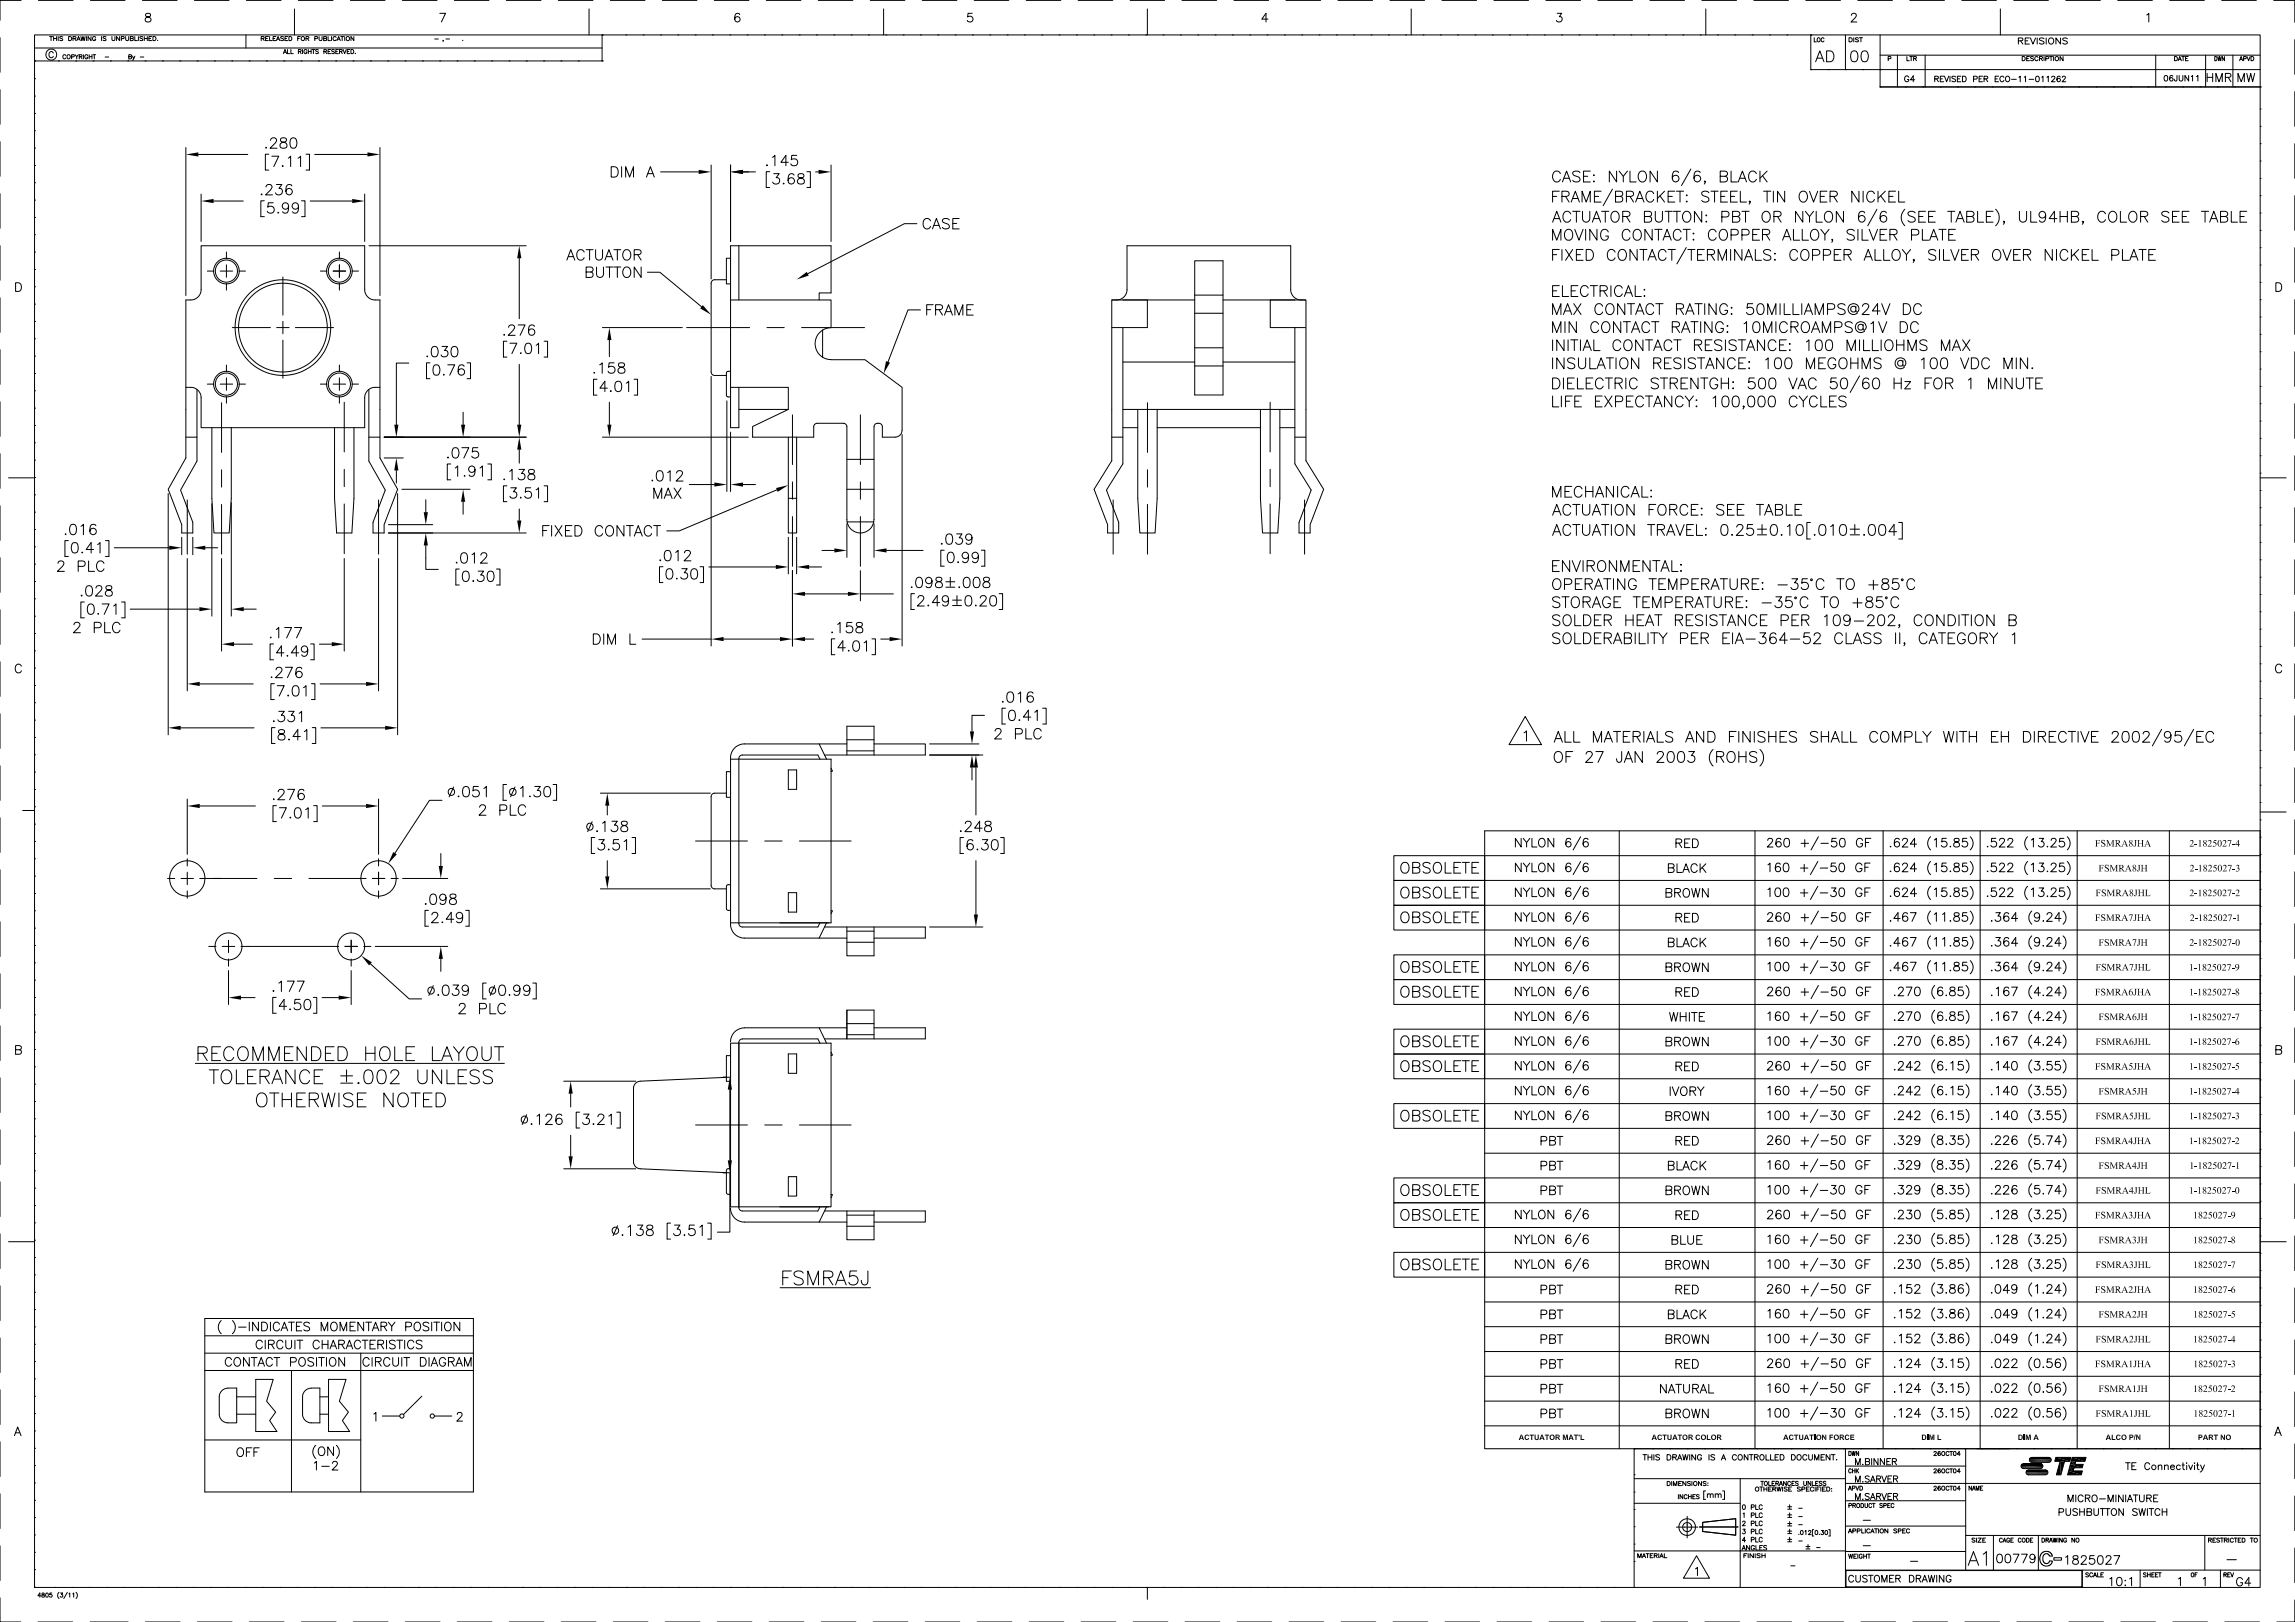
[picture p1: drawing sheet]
<svg xmlns="http://www.w3.org/2000/svg" width="841mm" height="594mm" viewBox="0 0 841 594" stroke-linecap="round" stroke-linejoin="round" font-family="sans-serif">
<g fill="none" stroke="#000" stroke-width=".37">
<path d="M0 13.8v12.7M7.7 .1h-7.7v7.3M12.7 12.8h815.6v568.6h-815.6zM12.7 17.6h207.9M14.1 .1h12.7M18.2 13.4h1.1M18.7 13.4v1.5M19.5 19.4a.8 .8 0 0 0-.9-.5 .8 .8 0 0 0-.7 .8v.6a.81 .81 0 0 0 .7 .8 .81 .81 0 0 0 .9-.5M19.6 14.1h1.1M19.6 13.4v1.5M20.7 13.4v1.5M21.3 13.4v1.5"/>
<path d="M23 13.6l-.4-.2-.7 .2 .1 .3 .9 .4-.1 .5-.9-.1M25.1 13.4h.6a.76 .76 0 0 1 .6 .7 .76 .76 0 0 1-.6 .8h-.6zM26.8 14.1l.9-.1 .2-.4-1.1-.2v1.5M27.3 14.1l.6 .8M28.2 14.9l.6-1.5 .6 1.5M28.4 14.4h.8M29.6 13.4l.4 1.5 .4-1.5 .4 1.5 .4-1.5M31.7 13.4v1.5M33.1 .1h12.7M33.4 13.4v1.5l-1.1-1.5v1.5M35.1 13.7a.6 .6 0 0 0-.7-.3 .6 .6 0 0 0-.5 .5v.4a.57 .57 0 0 0 .6 .6 .57 .57 0 0 0 .6-.6h-.4M37.2 13.4v1.5"/>
<path d="M38.9 13.6l-.4-.2-.7 .2v.3l1 .4-.1 .5-.9-.1M41 13.4v1l.5 .5 .5-.2 .1-1.3M43.8 13.4v1.5l-1.1-1.5v1.5M44.5 14.1h.9v-.7h-.9v1.5M46.1 13.4v1l.4 .5 .6-.2 .1-1.3M47.8 14.1l.9-.1 .2-.4-1.1-.2v1.5l1-.2 .1-.3-.4-.3M49.4 13.4v1.5h.9M50.7 13.4v1.5M52.2 .1h12.7M52.3 13.6l-.4-.2-.6 .2v.3l.9 .3v.6l-.9-.1M52.9 14.1h1.1M52.9 13.4v1.5"/>
<path d="M53.5 5.1a.63 .63 0 0 0 .3 1 1.14 1.14 0 0 1 1.3 .4 1.14 1.14 0 0 1-.1 1.4l-1 .2-.7-.3a1.17 1.17 0 0 1 .2-1.3 1.17 1.17 0 0 1 1.2-.4 .66 .66 0 0 0 .3-1zM54 13.4v1.5M54.6 14.1h.6M55.6 13.4h-1v1.5h1M56 13.4h.6a.76 .76 0 0 1 .6 .7 .76 .76 0 0 1-.6 .8h-.6zM57.7 14.7h.1M71.2 .1h12.7M90.1 12.8v4.8M90.3 .1h12.7M95.7 14.1l.9-.1 .2-.4-1.1-.2v1.5M96.3 14.1l.5 .8M97.3 14.1h.7"/>
<path d="M98.3 13.4h-1v1.5h1M98.8 13.4v1.5h.9M100.1 14.1h.6M101.1 13.4h-1v1.5h1M101.3 14.9l.6-1.5 .6 1.5M101.5 14.4h.8M103.8 19.7l.6-1.6 .6 1.6M103.9 13.6l-.4-.2-.7 .2 .1 .3 .9 .3v.6l-1-.1M104.1 19.1h.7M104.4 14.1h.6M105.4 18.1v1.6h.9M105.4 13.4h-1v1.5h1"/>
<path d="M105.9 13.4h.5a.78 .78 0 0 1 .6 .7 .78 .78 0 0 1-.6 .8h-.5zM106.6 18.1v1.6h.9M107.9 3.3v9.5M109.1 14.1h.6M109.3 18.9l.9-.1 .1-.5-1-.2v1.6M109.3 .1h12.7M109.9 18.9l.5 .8M110.1 13.4h-1v1.5M110.9 18.1v1.6M112.1 14.1l.9-.1 .2-.4-1.1-.2v1.5M112.5 18.5a.62 .62 0 0 0-.9-.3 .62 .62 0 0 0-.2 .9 .55 .55 0 0 0 .5 .6 .55 .55 0 0 0 .6-.6h-.4M112.6 14.1l.6 .8"/>
<path d="M113 18.1v1.6M113 18.9h1M114 18.1v1.6M114.3 18.1h1.1M114.9 18.1v1.6M115.4 14.1h.8l.2-.5-1-.2v1.5M116.7 18.3l-.4-.2-.6 .2 1 .9-.4 .5-.6-.3M116.9 13.4v1l.5 .5 .5-.2 .1-1.3M118.6 14.1l.9-.1v-.6h-.9v1.5l.9-.1 .2-.4-.4-.3M118.7 18.9l.8-.1 .2-.4-1-.3v1.6M119.2 18.9l.5 .8M120.2 13.4v1.5h.9"/>
<path d="M120.2 18.9h.6M121.2 18.1h-1v1.6h1M121.5 13.4v1.5M122.6 18.3l-.4-.2-.7 .2 .2 .4 .9 .5-.4 .5-.7-.3M123.1 18.9h.5M123.2 13.7a.6 .6 0 0 0-.7-.3 .6 .6 0 0 0-.5 .5v.4a.6 .6 0 0 0 .5 .6 .6 .6 0 0 0 .7-.4M123.5 14.9l.6-1.5 .6 1.5M123.7 14.4h.8M124 18.1h-.9v1.6h.9M124.4 18.9l.9-.1 .1-.4-1-.3v1.6M124.9 13.4h1M124.9 18.9l.5 .8"/>
<path d="M125.4 13.4v1.5M125.7 18.1l.6 1.6 .6-1.6M126.3 13.4v1.5M127.3 18.9h.5M128.2 18.1h-.9v1.6h.9M128.4 .1h12.7M128.6 18.1h.5a.81 .81 0 0 1 .5 .8 .81 .81 0 0 1-.5 .8h-.5zM129.7 13.4v1.5l-1.1-1.5v1.5M130.2 19.5h.1M147.4 .1h12.7M159.3 14.3h1.3M161.2 4.9h2.1l-1.5 3.2"/>
<path d="M162.5 14.8l-.2 .4M163.4 14.3h1.3M166.5 .1h12.7M169.6 14.7h.1M185.5 .1h12.7M204.6 .1h12.7M215.9 3.3v9.5M220.6 12.8h.1M220.6 12.8v9.5h-207.9M223.6 .1h12.7M229.4 12.8h.1M235.7 12.8h.1"/>
<path d="M242.1 12.8h.1M242.7 .1h12.7M248.4 12.8h.1M254.8 12.8h.1M261.1 12.8h.1M261.7 .1h12.7M267.5 12.8h.1M271.1 5.3a.89 .89 0 0 0-.9-.4 .89 .89 0 0 0-.8 .6 1.82 1.82 0 0 0 .8 2.6 .99 .99 0 0 0 1-1 .99 .99 0 0 0-.9-1 .99 .99 0 0 0-1.1 .9M273.8 12.8h.1M280.2 12.8h.1M280.8 .1h12.7M286.5 12.8h.1"/>
<path d="M292.9 12.8h.1M299.2 12.8h.1M299.8 .1h12.7M305.6 12.8h.1M311.9 12.8h.1M318.3 12.8h.1M318.9 .1h12.7M323.8 3.3v9.5M324.6 12.8h.1M331 12.8h.1M337.3 12.8h.1M337.9 .1h12.7"/>
<path d="M343.7 12.8h.1M350 12.8h.1M356.3 4.9h-1.5l-.2 1.3a1.13 1.13 0 0 1 1.7 0 1.13 1.13 0 0 1-.2 1.7 1.13 1.13 0 0 1-1.6-.4M356.4 12.8h.1M357 .1h12.7M362.7 12.8h.1M369.1 12.8h.1M375.4 12.8h.1M376 .1h12.7M381.8 12.8h.1M388.1 12.8h.1M394.5 12.8h.1"/>
<path d="M395.1 .1h12.7M400.8 12.8h.1M407.2 12.8h.1M413.5 12.8h.1M414.1 .1h12.7M419.9 12.8h.1M420.5 3.3v9.5M426.2 12.8h.1M432.6 12.8h.1M433.2 .1h12.7M438.9 12.8h.1M445.3 12.8h.1"/>
<path d="M451.6 12.8h.1M452.2 .1h12.7M458 12.8h.1M464.3 12.8h.1M464.7 7h-2.3l1.5-2.1v3.2M470.7 12.8h.1M471.3 .1h12.7M477 12.8h.1M483.4 12.8h.1M489.7 12.8h.1M490.3 .1h12.7M496.1 12.8h.1"/>
<path d="M502.4 12.8h.1M508.8 12.8h.1M509.4 .1h12.7M515.1 12.8h.1M517.1 3.3v9.5M521.5 12.8h.1M527.8 12.8h.1M528.4 .1h12.7M534.2 12.8h.1M540.5 12.8h.1M546.9 12.8h.1M547.5 .1h12.7"/>
<path d="M553.2 12.8h.1M559.6 12.8h.1M565.9 12.8h.1M566.5 .1h12.7M570.7 4.9h1.6l-.9 1.2a1.06 1.06 0 0 1 1 1.5 1.06 1.06 0 0 1-1.7 .3l-.3-.4M572.3 12.8h.1M578.6 12.8h.1M585 12.8h.1M585.6 .1h12.7M591.3 12.8h.1M597.7 12.8h.1M604 12.8h.1"/>
<path d="M604.6 .1h12.7M610.4 12.8h.1M616.7 12.8h.1M623.1 12.8h.1M623.7 .1h12.7M625.1 3.3v9.5M629.4 12.8h.1M635.8 12.8h.1M642.1 12.8h.1M642.7 .1h12.7M648.5 12.8h.1M654.8 12.8h.1"/>
<path d="M661.8 .1h12.7M663.6 12.8h.1M663.6 12.8v12.7M664.8 13.8v1.5h.9M668.4 14.2a.52 .52 0 0 0-.6-.4 .52 .52 0 0 0-.4 .6 .61 .61 0 0 0 .2 .8 .61 .61 0 0 0 .8-.1v-.1M669.4 18.6h1.3a2.11 2.11 0 0 1 1.4 2 2.11 2.11 0 0 1-1.4 2h-1.3zM676.3 12.8v12.7M677.6 13.8h.6a.78 .78 0 0 1 .6 .8 .78 .78 0 0 1-.6 .7h-.6zM678.4 5.6l.7-.7h.6l.6 .6-.5 1-1.5 1.6h2.1M678.7 18.8a1.32 1.32 0 0 1 1.9 .6 2.01 2.01 0 0 1-1.3 3.2 1.79 1.79 0 0 1-1.1-2.3zM679.3 13.8v1.5M680.8 .1h12.7"/>
<path d="M681.1 14l-.5-.2-.7 .2 .2 .4 1 .5-.5 .4-.7-.2M681.4 13.8h1.1M682 13.8v1.5M682.5 18.8a1.31 1.31 0 0 1 1.9 .6 2.01 2.01 0 0 1-1.3 3.2 1.78 1.78 0 0 1-1.1-2.3zM689 12.8v19M699.9 .1h12.7M718.9 .1h12.7M733 3.3v9.5M738 .1h12.7M739.6 15l1.4-.2 .3-.5-.3-.3-1.4-.1v2.2M740.5 15l.8 1.1M742.1 15h1"/>
<path d="M743.7 13.9h-1.6v2.2h1.6M744.1 13.9l.9 2.2 1-2.2M746.6 13.9v2.2M749.1 14.2l-.6-.3-1.1 .3 .2 .5 1.2 .5 .3 .6-.6 .3-1.1-.3M749.9 13.9v2.2M755.1 13.9v2.2l-1.7-2.2v2.2M757 .1h12.7M757.6 14.2l-.6-.3-1.1 .3 .3 .5 .9 .3 .5 .5v.3l-.6 .3-1.1-.3M776.1 .1h12.7M786.7 5.5l.7-.6v3.2M795.1 .1h12.7M814.2 .1h12.7"/>
<path d="M833.2 .1h7.8v8.1M841 14.5v12.7M0 32.8v12.7M12.7 22.3h.1M12.7 28.8h.1M12.7 35.2h.1M21.4 22.3h.1M24.1 20.4a.57 .57 0 0 0-.6-.4 .57 .57 0 0 0-.5 .6v.4a.56 .56 0 0 0 .5 .6 .56 .56 0 0 0 .6-.4M26.2 20.8h.9l.1-.6-1-.2v1.6M27.5 20l.6 .8v.8M27.8 22.3h.1M28.7 20l-.6 .8"/>
<path d="M29 20.8l.9-.1v-.6l-.9-.1v1.6M29.5 20.8l.6 .8M30.6 20v1.6M32.2 20.4a.57 .57 0 0 0-.7-.4 .57 .57 0 0 0-.4 .6v.4a.55 .55 0 0 0 .5 .6 .55 .55 0 0 0 .6-.6h-.4M32.7 20v1.6M32.7 20.8h1M33.7 20v1.6M34 20h1.1M34.1 22.3h.1M34.5 20v1.6M38.5 20.9h1.3M40.5 22.3h.1"/>
<path d="M46.8 22.3h.1M47.2 20.8l.8-.1 .2-.4-1-.3v1.6l.9-.2 .1-.3-.4-.3M48.6 20.5l.4 1.1 .4-1.1M49 21.6l-.5 .5M51.4 20.9h1.3M53.2 22.3h.1M59.5 22.3h.1M65.9 22.3h.1M72.2 22.3h.1M78.6 22.3h.1M84.9 22.3h.1M91.3 22.3h.1"/>
<path d="M97.6 22.3h.1M104 22.3h.1M110.3 22.3h.1M116.7 22.3h.1M123 22.3h.1M129.4 22.3h.1M135.7 22.3h.1M142.1 22.3h.1M148.4 22.3h.1M154.8 22.3h.1M161.1 22.3h.1M167.5 22.3h.1"/>
<path d="M173.8 22.3h.1M180.2 22.3h.1M186.5 22.3h.1M192.9 22.3h.1M199.2 22.3h.1M205.6 22.3h.1M211.9 22.3h.1M220.6 22.3h.1M663.6 25.5h.1M663.6 25.5h164.7M665.4 22.6l1.5-4 1.5 4M665.9 21.3h2"/>
<path d="M669.9 25.5h.1M676.3 25.5h.1M682.6 25.5h.1M689 25.5h.1M689 31.8h.1M689 31.8h139.3M689 20.2h139.3M691.9 21.5l.9-.1 .1-.6-1-.1v1.5M695.3 20.2v11.6M698.3 31.8h.1M698.8 20.7v1.5h.9M699.5 28.3a.8 .8 0 0 0-.9-.5 .8 .8 0 0 0-.6 .8v.5a.78 .78 0 0 0 .7 .9 .78 .78 0 0 0 .8-.9h-.5"/>
<path d="M699.9 20.7h1M700.4 20.7v1.5M701.3 21.4l.9-.1v-.5l-.9-.1v1.5M701.7 29.2h-1.6l1-1.4v2.1M701.8 21.4l.5 .8M704.6 31.8h.1M705.5 20.2v11.6M709 28.9l1.1-.1 .2-.7-1.3-.2v2M709.7 28.9l.7 1M711 31.8h.1M711 28.9h.8M712.3 27.9h-1.3v2h1.3"/>
<path d="M712.6 27.9l.8 2 .7-2M714.6 27.9v2M716.6 28.2l-.4-.3-.9 .3 .2 .5 1 .4v.8h-.7l-.5-.3M717.3 28.9h.8M717.3 31.8h.1M718.6 27.9h-1.3v2h1.3M719.2 27.9h.6a1.08 1.08 0 0 1 .7 1 1.08 1.08 0 0 1-.7 1h-.6zM723.2 29l1.2-.1 .1-.8-1.3-.2v2M723.7 31.8h.1M725.3 28.9h.7M726.5 27.9h-1.2v2h1.2M727.1 28.9l1.2-.1v-.7l-1.2-.2v2"/>
<path d="M727.8 28.9l.6 1M730 31.8h.1M731.1 28.9h.8M732.4 27.9h-1.3v2h1.3M734.4 28.4a.77 .77 0 0 0-.9-.5 .77 .77 0 0 0-.6 .8v.5a.76 .76 0 0 0 .6 .7 .76 .76 0 0 0 .9-.5M735.1 28.2l.2-.2a.96 .96 0 0 1 1.2 .9 .96 .96 0 0 1-1.2 1l-.4-.7zM736.4 31.8h.1M737.2 29.1h1.7M739.9 28.3l.4-.4v2M741 20.7h.6a.79 .79 0 0 1 .6 .8 .79 .79 0 0 1-.6 .7h-.6zM741.8 28.3l.5-.4v2M742.7 21.4h.6"/>
<path d="M742.7 31.8h.1M743.5 29.1h1.8M743.7 20.7h-1v1.5h1M745.2 20.9l-.9-.1-.1 .4 .8 .4 .2 .4-.4 .2-.7-.2M746.3 28l.3-.1a1.05 1.05 0 0 1 .7 1 1.05 1.05 0 0 1-.7 1 1.3 1.3 0 0 1-.3-1.9zM746.8 21.1a.62 .62 0 0 0-.6-.4 .62 .62 0 0 0-.5 .6 .68 .68 0 0 0 .2 .8 .68 .68 0 0 0 .9-.1v-.1M747.4 21.4h.7l.4-.4-.2-.2-.9-.1v1.5M748 21.4l.5 .8M748.2 28.3l.5-.4v2M749.1 20.7v1.5M749.1 31.8h.1M749.7 21.5l.9-.1 .1-.6-1-.1v1.5"/>
<path d="M750.1 28.3l.5-.4v2M751.1 20.7h1.1M751.6 20.7v1.5M751.8 28.4l.3-.4 .5-.1 .4 .6-1.2 1.4h1.3M752.6 20.7v1.5M755 28.2l-.2-.2a1.02 1.02 0 0 0-1.1 .6 1.02 1.02 0 0 0 .4 1.3 .64 .64 0 0 0 .9-.3 .64 .64 0 0 0-.4-.9 .64 .64 0 0 0-.8 .6M755.4 31.8h.1M755.7 28.4l.2-.4 .6-.1 .4 .6-1.3 1.4h1.4M756 20.7v1.5l-1.1-1.5v1.5M761.8 31.8h.1M768.1 31.8h.1M774.5 31.8h.1"/>
<path d="M780.8 31.8h.1M787.2 31.8h.1M790 20.2v11.6M793.3 27.7a1.01 1.01 0 0 1 1.2 .8 1.01 1.01 0 0 1-.7 1.2l-.5-.1-.3-.8zM793.5 31.8h.1M796.3 28l-.2-.3a1 1 0 0 0-1.2 .8 1 1 0 0 0 .8 1.2 .64 .64 0 0 0 .6-.6 .64 .64 0 0 0-.6-.7 .64 .64 0 0 0-.6 .6M796.9 20.7h.5a.81 .81 0 0 1 .5 .8 .81 .81 0 0 1-.5 .7h-.5zM797.8 27.7l-.1 1.8-.7 .1-.2-.6M798.2 22.2l.6-1.5 .6 1.5M798.4 21.7h.8M798.6 27.7v1.4l.5 .6 .5-.1 .3-.5v-1.4M799.5 20.7h1"/>
<path d="M799.9 31.8h.1M800 20.7v1.5M800.9 21.4h.6M801.9 20.7h-1v1.5h1M802.1 27.7v2l-1.4-2v2M803 28l.5-.3v2M804.9 28l.5-.3v2M806.2 31.8h.1M808.3 20.2v11.6M808.8 26.9v3M808.8 28.3h2.1M810.9 26.9v3"/>
<path d="M811.6 20.7a.77 .77 0 0 1 .9 .8 .77 .77 0 0 1-.9 .7zM812 29.9v-3l1.2 3 1.2-3v3M812.6 31.8h.1M812.8 20.7l.3 1.5 .3-1.5 .2 1.5 .4-1.5M815.2 20.7v1.5l-.9-1.5v1.5M815.5 28.3l1.8-.1 .2-.4-.1-.6-.6-.3h-1.3v3M816.5 28.3l1 1.6M818.3 20.2v11.6M818.9 31.8h.1M820.1 29.9v-3l1.2 3 1.2-3v3M820.7 22.2l.6-1.5 .5 1.5M820.9 21.7h.7"/>
<path d="M822.2 21.5l.8-.1v-.6l-.8-.1v1.5M823.3 26.9l.8 3 .7-3 .7 3 .7-3M823.4 20.7l.6 1.5 .6-1.5M824.9 20.7h.5a.81 .81 0 0 1 .6 .8 .81 .81 0 0 1-.6 .7h-.5zM828.3 39.9h.1M828.3 31.8h.1M841 33.6v12.7M0 51.9v12.7M12.7 41.5h.1M12.7 47.9h.1M12.7 54.2h.1M68.1 54v54.3"/>
<path d="M72.7 56.6h18.1M97.3 54.1h.4zM98.5 56.5h-1.3v5.8h1.3M99.1 51.4v-.2a1.23 1.23 0 0 1 1.5-.7l.4 .2a.85 .85 0 0 1 .2 1.3l-2.2 2.3h2.5M99.6 57.2h2.6l-1.9 3.8M103 50.7a.78 .78 0 0 0 .3 1.3 1.41 1.41 0 0 1 1.5 .4 1.41 1.41 0 0 1 .2 1.5 1.37 1.37 0 0 1-1.5 .4 1.37 1.37 0 0 1-.9-1.3 1.72 1.72 0 0 1 1.8-1 .75 .75 0 0 0 .4-1.3l-.6-.2zM105.6 57.9l.9-.7v3.8M106.8 50.7a1.2 1.2 0 0 1 1.8 .5 1.92 1.92 0 0 1-1.3 3.1 1.72 1.72 0 0 1-1-2.2zM109.2 57.9l1-.7v3.8M112.1 56.5h1.3v5.8h-1.3M115.3 56.6h19.4M139.2 54v54.3"/>
<path d="M283.1 57.6l.9-.7v3.8M288.9 59.4h-2.7l1.8-2.5v3.8M292 56.9h-1.8l-.2 1.6a1.34 1.34 0 0 1 2 0 1.34 1.34 0 0 1-.3 2 1.34 1.34 0 0 1-1.9-.5M828.3 59h.1M828.3 52.6h.1M828.3 46.3h.1M841 52.6v12.7M0 70.9v12.7M12.7 60.6h.1M12.7 66.9h.1M12.7 73.3h.1M12.7 79.6h.1"/>
<path d="M73.7 71.1v17.3M78.3 73.6h10.9M95.7 71.2h.4l-.2 .2zM96.9 73.5h-1.3v5.8h1.3M97.5 68.5l.7-.9 1.1 .1a.82 .82 0 0 1 .2 1.3l-2.2 2.4h2.6M100.1 74.3h-1.8l-.2 1.6a1.35 1.35 0 0 1 2.1 0 1.35 1.35 0 0 1-.3 2 1.35 1.35 0 0 1-1.9-.5M101.3 67.6h2l-1.1 1.4a1.28 1.28 0 0 1 1.2 1.8 1.28 1.28 0 0 1-2.1 .4l-.3-.6M101.9 77.7l.3 .2-.3 .2zM103.6 60.6l.2 .2-.2 .2zM105.7 75.5a1.17 1.17 0 0 1-1.6 1 1.17 1.17 0 0 1-.4-1.8 1.17 1.17 0 0 1 1.9 .1 3.6 3.6 0 0 1-.4 3.1 1.15 1.15 0 0 1-1.6-.4M106.9 68.1a1.14 1.14 0 0 0-1.6-.4 2.89 2.89 0 0 0 0 3.5 1.19 1.19 0 0 0 1.8-.6 1.19 1.19 0 0 0-.9-1.6 1.19 1.19 0 0 0-1.4 1.1M109.4 75.5a1.19 1.19 0 0 1-1.7 1 1.19 1.19 0 0 1-.4-1.8 1.19 1.19 0 0 1 1.9 .1 3.5 3.5 0 0 1-.4 3.1 1.11 1.11 0 0 1-1.6-.4"/>
<path d="M110.5 73.5h1.3v5.8h-1.3M113.7 73.6h15.4M133.6 71.1v17.3M224 61.1h1.3a2.04 2.04 0 0 1 1.3 1.9 2.04 2.04 0 0 1-1.3 1.9h-1.3zM227.8 61.1v3.8M229.3 64.9v-3.8l1.4 3.8 1.5-3.8v3.8M236.9 64.9l1.4-3.8 1.5 3.8M237.4 63.6h1.8M242.1 63h13.9M260.6 60.4v41.8M267.7 60.4v28M272.3 63h4.6"/>
<path d="M281.1 60.3v.4l-.2-.2zM282.1 62.9h-1.3v5.8h1.3M283.5 63.6h2l-1.1 1.5a1.22 1.22 0 0 1 1.3 1.4 1.22 1.22 0 0 1-1.6 .9l-.8-.3-.1-.4M287 67.2h.4zM291 64.1a1.06 1.06 0 0 0-1.7-.3 2.89 2.89 0 0 0 0 3.4 1.19 1.19 0 0 0 1.8-.5 1.19 1.19 0 0 0-.8-1.6 1.19 1.19 0 0 0-1.5 1M292.6 63.8a.79 .79 0 0 0 .3 1.3 1.41 1.41 0 0 1 1.5 .4 1.41 1.41 0 0 1 .2 1.6 1.38 1.38 0 0 1-1.5 .3 1.38 1.38 0 0 1-.9-1.3 1.72 1.72 0 0 1 1.8-1 .78 .78 0 0 0 .4-1.3l-.5-.2zM295.7 62.9h1.3v5.8h-1.3M298.9 63h1.1M304.5 60.4v28M569 71.9h1.5M571.4 70h-2.4v4M571.8 63.6a1.46 1.46 0 0 0-1.7-.9 1.46 1.46 0 0 0-1.1 1.5 1.74 1.74 0 0 0 .4 1.9 1.74 1.74 0 0 0 1.8 .3l.6-.7"/>
<path d="M572.4 71.9l2.2-.2a.92 .92 0 0 0 0-1.5l-2.2-.2v4M572.6 66.6l1.5-3.9 1.5 3.9M573.2 65.3h1.8M573.7 71.9l1.3 2.1M575.6 78.3a1.46 1.46 0 0 0-1.7-.9 1.46 1.46 0 0 0-1.1 1.5 1.73 1.73 0 0 0 .4 1.9 1.73 1.73 0 0 0 1.8 .4l.6-.8M575.8 74l1.5-4 1.5 4M576.3 72.7h1.9M576.3 77.4h2.7M577.7 77.4v4M579 63.2a1.53 1.53 0 0 0-2.7 .4l.4 .6 1.5 .5a.98 .98 0 0 1 .4 1.7 1.79 1.79 0 0 1-2.3-.3M579.8 74v-4l1.5 4 1.5-4v4M579.9 77.4v2.8a1.35 1.35 0 0 0 1.4 1.2 1.35 1.35 0 0 0 1.3-1.2v-2.8"/>
<path d="M580.3 64.6h1.5M582.8 62.7h-2.5v3.9h2.5M584.1 64l.2 .2-.2 .2zM584.1 66.3l.2 .1-.2 .2zM584.3 71.9h1.5M586.7 70h-2.4v4h2.4M586.9 77.4h2.7M588.3 77.4v4M590.9 69.3l-3.4 6M591.1 77.6a1.88 1.88 0 0 1 2.2 .8 1.88 1.88 0 0 1-.3 2.4 1.44 1.44 0 0 1-1.7 .5 1.44 1.44 0 0 1-1-1.4 2.18 2.18 0 0 1 .8-2.3zM592 71.9l2.3-.2 .4-.5-.4-1-2.3-.2v4l2.3-.2a1.06 1.06 0 0 0 .3-1.1 1.06 1.06 0 0 0-.9-.8M592.4 62.7v3.9l-2.7-3.9v3.9"/>
<path d="M593.3 62.7l1.6 1.9v2M594.7 79.3l2.2-.2a.89 .89 0 0 0 0-1.5l-2.2-.2v4M596 71.9l2.3-.2a.92 .92 0 0 0 0-1.5l-2.3-.2v4M596 79.3l1.3 2.1M596.4 62.7l-1.5 1.9M597.3 62.7v3.9h2.3M597.3 71.9l1.3 2.1M599.4 74l1.5-4 1.5 4M599.9 72.7h2M600.7 63.2a1.48 1.48 0 0 1 1.7-.5 1.48 1.48 0 0 1 1 1.5 1.74 1.74 0 0 1-.4 1.9 1.74 1.74 0 0 1-1.9 .3 2.45 2.45 0 0 1-.4-3.2zM602.6 79.3l2.3-.2 .3-.6-.3-.9-2.3-.2v4l2.3-.2a1.06 1.06 0 0 0 .3-1.2 1.06 1.06 0 0 0-.9-.7M606 71a1.46 1.46 0 0 0-1.7-1 1.46 1.46 0 0 0-1.1 1.6 1.74 1.74 0 0 0 .4 1.8 1.74 1.74 0 0 0 1.9 .4l.5-.8"/>
<path d="M606.6 77.4v2.8a1.32 1.32 0 0 0 1.3 1.2 1.32 1.32 0 0 0 1.3-1.2v-2.8M607.4 62.7v3.9l-2.7-3.9v3.9M607.4 70v4M608.3 71.7l1.7 2.3M610 70l-2.6 2.7M610.2 77.4h2.6M611.3 71.9h1.5M611.5 77.4v4M613.2 77.4h2.6M613.8 70h-2.5v4h2.5M614.3 70h2.7M614.5 77.4v4"/>
<path d="M615.1 63.2a1.14 1.14 0 0 0-1.1-.6 1.14 1.14 0 0 0-1 .8 2.3 2.3 0 0 0 1 3.2 1.24 1.24 0 0 0 1.3-1.1 1.24 1.24 0 0 0-1.1-1.3 1.24 1.24 0 0 0-1.4 1.1M615.7 70v4M617.3 77.6a1.89 1.89 0 0 1 2.3 .8 1.89 1.89 0 0 1-.3 2.4 1.64 1.64 0 0 1-2.2 .2 1.64 1.64 0 0 1-.5-2.1zM618.1 71.3l.2 .3-.2 .1zM618.1 73.6l.2 .2-.2 .2zM619.6 61.9l-3.4 6.1M623 63.2a1.21 1.21 0 0 0-1.7-.4 3.2 3.2 0 0 0 0 3.6 1.23 1.23 0 0 0 1.8-.5 1.23 1.23 0 0 0-.8-1.7 1.23 1.23 0 0 0-1.5 1.1M623.6 77.4v4l-2.7-4v4M624.9 66.4l-.2 .2-.2-.2h.4l-.4 1M625.3 78.7v.4l-.2-.2zM626.2 70.6a1.49 1.49 0 0 0-2.6 .4l.4 .6 1.5 .5a.95 .95 0 0 1 .7 .7 .95 .95 0 0 1-.3 1 1.71 1.71 0 0 1-2.3-.4M627 70h2.6"/>
<path d="M628.3 70v4M630.4 64.6l2.3-.2a.91 .91 0 0 0 0-1.6l-2.3-.1v3.9h1.7a1.06 1.06 0 0 0 .9-.6 1.06 1.06 0 0 0-.2-1.1l-.7-.3M630.6 71.9h1.5M631 79.5h1.7a1.04 1.04 0 0 0 .9-1.1 1.04 1.04 0 0 0-.9-1h-1.7v4M633.1 70h-2.5v4h2.5M634.2 71.9h1.5M634.4 62.7v3.9h2.3M634.9 79.3h1.8a1.02 1.02 0 0 0 .9-1.1l-.4-.6-.5-.2h-1.8v4h1.8a1.04 1.04 0 0 0 .9-1.1 1.04 1.04 0 0 0-.9-1M636.7 70h-2.5v4h2.5M637 66.6l1.5-3.9 1.5 3.9M637.6 65.3h1.9M637.8 70v4h2.2"/>
<path d="M638.3 77.4h2.7M639.7 77.4v4M641.4 73.8l-.2 .2-.2-.2h.4l-.4 1M643.6 63.6a1.46 1.46 0 0 0-1.6-.9 1.46 1.46 0 0 0-1.2 1.5 1.73 1.73 0 0 0 .4 1.9 1.73 1.73 0 0 0 1.8 .3l.6-.7M645 62.7v3.9M645.9 64.4l1.7 2.2M646.1 78a1.44 1.44 0 0 1 1.7-.6 1.44 1.44 0 0 1 .9 1.5 1.73 1.73 0 0 1-.4 1.9 1.73 1.73 0 0 1-1.8 .4 2.41 2.41 0 0 1-.4-3.2zM646.3 70h2.6M647.6 62.7l-2.6 2.6M647.6 70v4M649.9 70v4M650.1 79.3l2.2-.2a.89 .89 0 0 0 0-1.5l-2.2-.2v4"/>
<path d="M651.4 79.3l1.3 2.1M654 70v4l-2.6-4v4M659.7 70.6a1.49 1.49 0 0 1 1.7-.5 1.49 1.49 0 0 1 1 1.5 1.74 1.74 0 0 1-.4 1.8 1.74 1.74 0 0 1-1.9 .4 2.45 2.45 0 0 1-.4-3.2zM660.7 77.4v4l-2.7-4v4M661.6 77.4l1.5 1.9v2.1M663.1 70l1.5 4 1.5-4M664.6 77.4l-1.5 1.9M665.6 77.4v4h2.2M667 71.9h1.6M669.3 77.6a1.82 1.82 0 0 1 2.2 .6 1.82 1.82 0 0 1-.1 2.2 1.46 1.46 0 0 1-1.7 1 1.46 1.46 0 0 1-1.1-1.5 2.18 2.18 0 0 1 .7-2.3zM669.5 70h-2.5v4h2.5M670.6 71.9l2.3-.2a.92 .92 0 0 0 0-1.5l-2.3-.2v4"/>
<path d="M672 71.9l1.3 2.1M675.6 77.4v4l-2.7-4v4M681.2 70v4l-2.6-4v4M682.8 70v4M683.3 78a1.13 1.13 0 0 0-1.7-.4 2.4 2.4 0 0 0 .6 3.8 1.23 1.23 0 0 0 1.3-1.1 1.23 1.23 0 0 0-1.1-1.4 1.23 1.23 0 0 0-1.3 1.2M686.9 71a1.46 1.46 0 0 0-1.7-1 1.46 1.46 0 0 0-1.1 1.6 1.74 1.74 0 0 0 .4 1.8 1.74 1.74 0 0 0 1.9 .4l.5-.8M687.8 76.6l-3.4 6.1M688.2 70v4M689.2 71.7l1.7 2.3M690.9 70l-2.7 2.7M691.3 78a1.12 1.12 0 0 0-1.7-.4 2.25 2.25 0 0 0 .7 3.8 1.24 1.24 0 0 0 1.2-1.3 1.24 1.24 0 0 0-1.3-1.2 1.24 1.24 0 0 0-1.2 1.2M692.2 71.9h1.5"/>
<path d="M694.7 70h-2.5v4h2.5M695.8 70v4h2.2M698 76.6a4.1 4.1 0 0 0 0 6.1M701.8 78a1.51 1.51 0 0 0-2.6 .3l.4 .6 1.5 .6a.98 .98 0 0 1 .4 1.7 1.79 1.79 0 0 1-2.3-.4M703.2 79.3h1.5M705.6 77.4h-2.4v4h2.4M706.8 79.3h1.5M709.2 77.4h-2.4v4h2.4M713.7 77.4h2.7M715.1 77.4v4M720.7 79.3l2.3-.2a.88 .88 0 0 0 0-1.5l-2.3-.2v4l2.3-.2a1.03 1.03 0 0 0 .4-1.2 1.03 1.03 0 0 0-1-.7M724.7 77.4v4h2.3"/>
<path d="M727.9 79.3h1.5M730.4 77.4h-2.5v4h2.5M731.3 76.6a4.1 4.1 0 0 1 0 6.1M740 77.4v2.8a1.32 1.32 0 0 0 1.3 1.2 1.32 1.32 0 0 0 1.4-1.2v-2.8M744.2 77.4v4h2.2M749.6 78.7a1.23 1.23 0 0 1-1.7 1.1 1.23 1.23 0 0 1-.4-2 1.23 1.23 0 0 1 2 .2 3.6 3.6 0 0 1-.4 3.2 1.1 1.1 0 0 1-1.7-.4M754.9 79.3h2.7M754.9 77.4v4M757.6 77.4v4M759.1 79.3h1.7a1.02 1.02 0 0 0 .9-1.1l-.3-.6-.6-.2h-1.7v4h1.7a1.04 1.04 0 0 0 1-1.1 1.04 1.04 0 0 0-1-1M771.6 78.3a1.46 1.46 0 0 0-1.7-.9 1.46 1.46 0 0 0-1.2 1.5 1.64 1.64 0 0 0 .5 2.1 1.64 1.64 0 0 0 2.2-.2l.2-.4M773.5 77.6a1.88 1.88 0 0 1 2.2 .8 1.88 1.88 0 0 1-.4 2.4 1.44 1.44 0 0 1-1.6 .5 1.44 1.44 0 0 1-1-1.4 2.18 2.18 0 0 1 .8-2.3z"/>
<path d="M777 77.4v4h2.3M780.8 77.6a1.88 1.88 0 0 1 2.3 .8 1.88 1.88 0 0 1-.4 2.4l-.4 .4a1.88 1.88 0 0 1-2.2-.9 1.88 1.88 0 0 1 .4-2.3zM784.4 79.3l2.3-.2a.88 .88 0 0 0 0-1.5l-2.3-.2v4M785.8 79.3l1.3 2.1M794.8 78a1.47 1.47 0 0 0-1.4-.7 1.47 1.47 0 0 0-1.2 1l.4 .6 1.4 .6a.95 .95 0 0 1 .8 .7 .95 .95 0 0 1-.4 1 1.71 1.71 0 0 1-2.2-.4M796.1 79.3h1.5M798.6 77.4h-2.5v4h2.5M799.7 79.3h1.5M802.2 77.4h-2.5v4h2.5M806.7 77.4h2.7M808.1 77.4v4M813.7 79.3l2.3-.2a.89 .89 0 0 0 0-1.5l-2.3-.2v4l2.3-.2a1.04 1.04 0 0 0 .3-1.2 1.04 1.04 0 0 0-.9-.7"/>
<path d="M817.7 77.4v4h2.3M820.9 79.3h1.5M823.3 77.4h-2.4v4h2.4M828.3 78h.1M828.3 71.7h.1M828.3 65.3h.1M841 71.7v12.7M0 90v12.7M12.7 86h.1M12.7 92.3h.1M12.7 98.7h.1M76 99.3h2.4"/>
<path d="M80.7 99.3h4.6M83 92.3v2.4M83 97v4.6M87.5 99.3h2.5M117.4 99.3h2.4M122.1 99.3h4.6M124.4 92.3v2.4M124.4 97v4.6M128.9 99.3h2.5M135.2 90h57.6M190.3 94.6v22.1M207.7 95.3l1.5-3.8 1.5 3.8"/>
<path d="M208.3 94h1.8M214.1 92.3a1.4 1.4 0 0 0-1.6-.9 1.4 1.4 0 0 0-1.1 1.5 1.67 1.67 0 0 0 .3 1.8 1.67 1.67 0 0 0 1.8 .4l.6-.7M214.8 99.6l2.2-.1 .3-.6-.3-.9-2.2-.2v3.8l2.2-.2a1.02 1.02 0 0 0 .3-1.1 1.02 1.02 0 0 0-.8-.7M214.8 91.5h2.5M216.1 91.5v3.8M218.3 91.5v2.7a1.28 1.28 0 0 0 1.2 1.1 1.28 1.28 0 0 0 1.3-1.1v-2.7M218.6 97.8v2.7a1.28 1.28 0 0 0 1.3 1.1 1.28 1.28 0 0 0 1.2-1.1v-2.7M221.7 95.3l1.4-3.8 1.5 3.8M222.1 97.8h2.5M222.3 94h1.8M223.4 97.8v3.8M225 91.5h2.5"/>
<path d="M225 97.8h2.5M226.2 91.5v3.8M226.2 97.8v3.8M228.9 91.6a1.83 1.83 0 0 1 2.2 .8 1.83 1.83 0 0 1-.3 2.3 1.4 1.4 0 0 1-1.6 .5 1.4 1.4 0 0 1-1-1.4 2.54 2.54 0 0 1 .7-2.2zM228.9 98a1.83 1.83 0 0 1 2.2 .8 1.83 1.83 0 0 1-.3 2.3 1.4 1.4 0 0 1-1.6 .5 1.4 1.4 0 0 1-1-1.4v-1zM232.4 93.3h1.7a.91 .91 0 0 0 .7-1.5l-.7-.3h-1.7v3.8M233.7 93.3l1.3 2M235 97.8v3.8l-2.6-3.8v3.8M237.2 99.7h4.6l15.3 12.7M267.7 94.6h-1.5v9.4h1.5M270.8 90v19.9M336 81.9h-4.6l-35.4 18.4"/>
<path d="M341 80.9a1.4 1.4 0 0 0-1.6-.9 1.4 1.4 0 0 0-1.1 1.5 1.67 1.67 0 0 0 .3 1.8 1.67 1.67 0 0 0 1.8 .4l.6-.8M341.7 83.8l1.5-3.8 1.4 3.8M342.3 82.6h1.8M347.9 80.6a1.43 1.43 0 0 0-1.4-.6 1.43 1.43 0 0 0-1.1 .9l.3 .6 1.8 .7 .4 1.1a1.67 1.67 0 0 1-2.5 0M349.2 81.8h1.4M351.5 80h-2.3v3.8h2.3M437.8 95.5h10.4v49.2h-10.4zM569 81.4l1.5-4 1.5 4M569 88v-4l1.5 4 1.5-4v4M569 93.3h1.5M569.6 80.1h1.8M571.4 91.4h-2.4v3.9"/>
<path d="M572.4 91.4v3.9M573.7 84.6a1.44 1.44 0 0 1 1.7-.6 1.44 1.44 0 0 1 .9 1.5 1.72 1.72 0 0 1-.3 1.9 1.72 1.72 0 0 1-1.9 .4 2.48 2.48 0 0 1-.4-3.2zM573.7 91.4l2.6 3.9M576.3 91.4l-2.6 3.9M577.1 84l1.5 4 1.5-4M577.7 93.3h1.5M580.1 91.4h-2.4v3.9h2.4M581.1 84v4M581.3 91.4h1.3a2.13 2.13 0 0 1 1.4 2 2.13 2.13 0 0 1-1.4 1.9h-1.3zM583.5 81.4l1.5-4 1.6 4M584.1 80.1h1.9M585.2 84v4l-2.6-4v4"/>
<path d="M589.4 85a1.43 1.43 0 0 0-1.7-1 1.43 1.43 0 0 0-1.1 1.5 1.72 1.72 0 0 0 .3 1.9 1.72 1.72 0 0 0 1.9 .4l.6-.8v-.5h-1M591.9 92.3a1.45 1.45 0 0 0-1.7-.9 1.45 1.45 0 0 0-1.2 1.5 1.72 1.72 0 0 0 .4 1.9 1.72 1.72 0 0 0 1.9 .4l.6-.8M593.3 92a1.47 1.47 0 0 1 1.7-.6 1.47 1.47 0 0 1 1 1.5 1.75 1.75 0 0 1-.4 1.9 1.75 1.75 0 0 1-1.9 .4 2.45 2.45 0 0 1-.4-3.2zM597.3 85a1.45 1.45 0 0 0-1.6-1 1.45 1.45 0 0 0-1.2 1.5 1.75 1.75 0 0 0 .4 1.9 1.75 1.75 0 0 0 1.9 .4l.5-.8M598.8 84.6a1.44 1.44 0 0 1 1.7-.5 1.44 1.44 0 0 1 1 1.4 1.74 1.74 0 0 1-.4 1.9 1.74 1.74 0 0 1-1.9 .4 2.48 2.48 0 0 1-.4-3.2zM599.9 91.4v3.9l-2.6-3.9v3.9M600.9 91.4h2.6M602.2 91.4v3.9M603.9 95.3l1.6-3.9 1.5 3.9M604.5 94h1.9M605.5 84v4l-2.7-4v4M606.4 84h2.7"/>
<path d="M607.7 84v4M609.4 88l1.5-4 1.5 4M610 86.7h1.9M610.5 92.3a1.43 1.43 0 0 0-1.6-.9 1.43 1.43 0 0 0-1.2 1.5 1.72 1.72 0 0 0 .4 1.9 1.72 1.72 0 0 0 1.9 .4l.5-.8M611.3 91.4h2.7M612.7 91.4v3.9M616 85a1.45 1.45 0 0 0-1.6-1 1.45 1.45 0 0 0-1.2 1.5 1.75 1.75 0 0 0 .4 1.9 1.75 1.75 0 0 0 1.9 .4l.5-.8M616.8 84h2.6M617.9 90.6l-3.4 6.1M618.1 84v4M618.5 91.4h2.6M619.8 91.4v3.9"/>
<path d="M620.6 85.4l.2 .1-.2 .2zM620.6 87.6l.2 .2-.2 .2zM622.1 93.3h1.5M624.5 91.4h-2.4v3.9h2.4M625.1 81.2h.4l-.2 .2zM625.7 93.3l2.2-.2a.93 .93 0 0 0 0-1.5l-2.2-.2v3.9M627 93.3l1.3 2M628.9 85a1.45 1.45 0 0 0-1.7-1 1.45 1.45 0 0 0-1.1 1.5 1.72 1.72 0 0 0 .3 1.9 1.72 1.72 0 0 0 1.9 .4l.6-.8M629.6 95.3v-3.9l1.5 3.9 1.6-3.9v3.9M630.8 84.2a1.82 1.82 0 0 1 2.1 .6 1.82 1.82 0 0 1-.1 2.2 1.46 1.46 0 0 1-1.6 1 1.46 1.46 0 0 1-1.2-1.5 2.55 2.55 0 0 1 .8-2.3zM634.2 91.4v3.9M634.4 86.1l2.3-.2a1.08 1.08 0 0 0 .3-1.1 1.08 1.08 0 0 0-.9-.8h-1.7v4"/>
<path d="M638.3 86.1l2.3-.2a1.06 1.06 0 0 0 .4-1.1 1.06 1.06 0 0 0-1-.8h-1.7v4M638.3 91.4v3.9l-2.6-3.9v3.9M639.3 95.3l1.5-3.9 1.5 3.9M639.8 94h1.9M642.3 85.9h1.5M643.3 91.4v3.9h2.2M644.8 84h-2.5v4h2.5M645.9 85.9l2.3-.2a.93 .93 0 0 0 0-1.5l-2.3-.2v4M647.2 85.9l1.3 2.1M648.9 92a1.49 1.49 0 0 0-1.4-.7 1.49 1.49 0 0 0-1.2 1l.3 .6 1.6 .6a.98 .98 0 0 1 .3 1.7 1.92 1.92 0 0 1-2.2-.4M650.4 92.7l.2 .2-.2 .2zM650.4 95l.2 .2-.2 .1z"/>
<path d="M653.2 88l1.6-4 1.5 4M653.8 86.7h1.9M657.2 84v4h2.3M658.8 92.3a1.46 1.46 0 0 0-1.7-.9 1.46 1.46 0 0 0-1.2 1.5 1.74 1.74 0 0 0 .4 1.9 1.74 1.74 0 0 0 1.9 .4l.6-.8M660.4 84v4h2.3M660.7 91.6a1.9 1.9 0 0 1 2.2 .8 1.9 1.9 0 0 1-.4 2.4 1.45 1.45 0 0 1-1.6 .5 1.45 1.45 0 0 1-1-1.4 2.32 2.32 0 0 1 .8-2.3zM663.8 84.6a1.47 1.47 0 0 1 1.7-.6 1.47 1.47 0 0 1 1 1.5 1.75 1.75 0 0 1-.4 1.9 1.75 1.75 0 0 1-1.9 .4 2.48 2.48 0 0 1-.4-3.2zM664.2 93.5h1.7a1.06 1.06 0 0 0 1-1.1 1.06 1.06 0 0 0-1-1h-1.7v3.9M667.3 84l1.4 1.9v2.1M668.2 93.5h1.7a1.06 1.06 0 0 0 .9-.6 1.06 1.06 0 0 0-.2-1.2l-.7-.3h-1.7v3.9M670.3 84l-1.6 1.9M671.6 87.8h-.4l.2-.2 .2 .2-.4 .9"/>
<path d="M672.2 93.3h1.5M674.6 91.4h-2.4v3.9h2.4M675.8 93.3l2.2-.2a.93 .93 0 0 0 0-1.5l-2.2-.2v3.9M677.1 93.3l1.3 2M679.5 84.6a1.5 1.5 0 0 0-1.4-.7 1.5 1.5 0 0 0-1.2 1.1l.4 .5 1.5 .6a1 1 0 0 1 .4 1.7 1.93 1.93 0 0 1-2.3-.4M680.9 84v4M682.4 84v4h2.2M683.1 95.3l1.5-3.9 1.5 3.9M683.7 94h1.9M685 84l1.5 4 1.5-4M687.1 91.4v3.9h2.3M689 85.9h1.5"/>
<path d="M690.3 91.4v3.9h2.3M691.4 84h-2.4v4h2.4M692.6 85.9l2.3-.2 .3-.6-.2-.7-.7-.4h-1.7v4M693.7 92a1.44 1.44 0 0 1 1.7-.6 1.44 1.44 0 0 1 .9 1.5 1.74 1.74 0 0 1-.3 1.9 1.74 1.74 0 0 1-1.9 .4 2.45 2.45 0 0 1-.4-3.2zM693.9 85.9l1.3 2.1M697.1 91.4l1.5 1.9v2M700.2 91.4l-1.6 1.9M700.5 86.1l2.3-.2a1.06 1.06 0 0 0 .4-1.1 1.06 1.06 0 0 0-1-.8h-1.7v4M701.5 95.2h-.4l.2-.2 .2 .2-.4 .9M704.5 84v4h2.3M707.1 88l1.5-4 1.5 4M707.7 86.7h1.9"/>
<path d="M709.4 92a1.46 1.46 0 0 0-1.5-.7 1.46 1.46 0 0 0-1.1 1l.3 .6 1.5 .6a1.04 1.04 0 0 1 .8 1.3 1.75 1.75 0 0 1-2.6 0M710.5 84h2.7M710.7 91.4v3.9M711.8 84v4M712.2 91.4v3.9h2.3M714.1 85.9h1.5M714.9 91.4l1.5 3.9 1.5-3.9M716.6 84h-2.5v4h2.5M716.7 81.4l1.6-4 1.5 4M717.3 80.1h1.9M718.9 93.3h1.4M721.3 91.4h-2.4v3.9h2.4"/>
<path d="M722.4 93.3h1.8a1.02 1.02 0 0 0 .9-1.2l-.4-.5-.5-.2h-1.8v3.9M723.8 93.3l1.3 2M730.9 91.6a1.91 1.91 0 0 1 2.3 .8 1.91 1.91 0 0 1-.4 2.4 1.48 1.48 0 0 1-1.6 .5 1.48 1.48 0 0 1-1-1.4 2.57 2.57 0 0 1 .7-2.3zM734 91.4l1.5 3.9 1.5-3.9M734.5 81.2l-.1 .2-.3-.2h.4l-.4 .9M737.9 93.3h1.5M740.4 91.4h-2.5v3.9h2.5M741.5 93.3l2.3-.2a.93 .93 0 0 0 0-1.5l-2.3-.2v3.9M742.8 93.3l1.4 2M752.1 91.4v3.9l-2.6-3.9v3.9M753.6 91.4v3.9M753.8 80.1h-2.8l1.9-2.7v4"/>
<path d="M757.8 92.3a1.46 1.46 0 0 0-1.7-.9 1.46 1.46 0 0 0-1.2 1.5 1.75 1.75 0 0 0 .4 1.9 1.75 1.75 0 0 0 1.9 .4l.6-.8M759.1 91.4v3.9M760.1 93.1l1.6 2.2M761.7 91.4l-2.6 2.6M763.1 93.3h1.5M763.4 81.2l-.1 .2-.2-.2h.3l-.3 .9M765.5 91.4h-2.4v3.9h2.4M766.7 91.4v3.9h2.2M773.9 93.5h1.6a1.06 1.06 0 0 0 1-1.1 1.06 1.06 0 0 0-1-1h-1.6v3.9M777.8 91.4v3.9h2.3M780.5 95.3l1.5-3.9 1.5 3.9M781 94h1.9"/>
<path d="M783.8 91.4h2.7M785.2 91.4v3.9M787.4 93.3h1.6M789.9 91.4h-2.5v3.9h2.5M809.8 81.4l1.5-4 1.5 4M810.3 80.1h1.9M828.3 97.1h.1M828.3 90.7h.1M828.3 84.4h.1M841 90.7v12.7M0 109v12.7M5.7 103.6h1.1a1.7 1.7 0 0 1 1.1 1.5 1.7 1.7 0 0 1-1.1 1.6h-1.1z"/>
<path d="M12.7 105h.1M12.7 111.4h.1M12.7 117.7h.1M83 103.9v2.4M85.1 120h14M101.4 120h4.6M103.7 101.4v14M103.7 117.7v4.6M108.2 120h14M124.4 103.9v2.4M186.4 119.9l.2-.5a1.25 1.25 0 0 1 1.8 0 1.15 1.15 0 0 1-.4 1.6l-1.8 1.8h2.6M189.9 119h2.5l-1.8 3.8"/>
<path d="M195.8 119.6a1.09 1.09 0 0 0-1-.6 1.09 1.09 0 0 0-1 .7 2.27 2.27 0 0 0 .9 3.1 1.18 1.18 0 0 0 1.3-1 1.18 1.18 0 0 0-1-1.3 1.18 1.18 0 0 0-1.3 1.1M220.8 120h29.2M251.6 120h23.1M266.2 102.5h-4.7l-.6 .5-.3 .7v32.9l.9 .9h4.7M267.7 109.9h36.8v10.1a5.9 5.9 0 0 0-5.8 5.9 5.9 5.9 0 0 0 5.8 5.9h12.5l13.6 10.1v15.7l-.3 1.1-.7 .9-1 .4-5.3 .1v-3.8a1.54 1.54 0 0 0-1.5-1.3 1.54 1.54 0 0 0-1.5 1.3v34a5 5 0 0 1-5 4.9 5 5 0 0 1-5-4.9v-34l-.2-.8-1-.5-10 .1-.9 .8v4.2h-22.4v-3.9l13.1-6.2v-8.1h-21.2M281.1 120h6.3M293.8 120h23M300.2 109.9v-2.6h4.3v-17.3h-36.8v66.6h3.1v-14.7M337.3 113.5h-4.6l-7.3 19.1M339.6 113.4h1.4M342 111.6h-2.4v3.8M342.9 113.4l2.2-.2 .3-.5-.2-.8-.7-.3h-1.6v3.8"/>
<path d="M344.1 113.4l1.3 2M346.1 115.4l1.5-3.8 1.4 3.8M346.7 114.1h1.8M349.9 115.4v-3.8l1.5 3.8 1.4-3.8v3.8M354.3 113.4h1.5M356.7 111.6h-2.4v3.8h2.4M407.4 109.9h30.4M411.5 120v49.9l-6 9.6 4.5 11.8v3.9h-4.1v-3l-5-13 6.5-10.4v-58.9a4.4 4.4 0 0 0 5.6-3.2v-16.7h60v16.1a3.8 3.8 0 0 0 3.8 3.8h1.8v58.9l6.5 10.4-5 13v3h-4.1v-3.9l4.5-11.8-6-9.6v-49.9M420.5 109.9v10.1h-13.1M437.8 108.1h10.4M437.8 114.7h10.4M448.2 109.9h26.3"/>
<path d="M478.4 109.9h-12.9v10.1h12.9M569 115.2v-4l1.5 4 1.5-4v4M569 106.5h1.5M571.4 104.6h-2.4v4h2.4M572.6 104.6v4h2.2M572.9 115.2l1.6-4 1.5 4M573.5 113.9h1.9M573.5 117.8v4M575.8 106.5h1.5M576.7 111.2l2.7 4M577.7 117.8v4l-2.7-4v4M578.2 104.6h-2.4v4h2.4"/>
<path d="M579.4 111.2l-2.7 4M582 105.5a1.46 1.46 0 0 0-1.7-.9 1.46 1.46 0 0 0-1.1 1.5 1.74 1.74 0 0 0 .4 1.9 1.74 1.74 0 0 0 1.8 .4l.6-.8M582.8 104.6h2.6M584.1 104.6v4M585.8 118.8a1.45 1.45 0 0 0-1.7-1 1.45 1.45 0 0 0-1.1 1.6 1.74 1.74 0 0 0 .3 1.8 1.74 1.74 0 0 0 1.9 .4l.6-.7M586.4 106.5l2.2-.2a.92 .92 0 0 0 0-1.5l-2.2-.2v4M587.3 118.4a1.47 1.47 0 0 1 1.7-.5 1.47 1.47 0 0 1 1 1.5 1.75 1.75 0 0 1-.4 1.9 1.75 1.75 0 0 1-1.9 .3 2.48 2.48 0 0 1-.4-3.2zM587.3 112.2a1.45 1.45 0 0 0-1.7-1 1.45 1.45 0 0 0-1.1 1.5 1.66 1.66 0 0 0 .5 2.1 1.66 1.66 0 0 0 2.1-.1l.2-.4M587.7 106.5l1.3 2.1M588.8 111.8a1.47 1.47 0 0 1 1.7-.5 1.47 1.47 0 0 1 1 1.4 1.66 1.66 0 0 1-.5 2.1 1.66 1.66 0 0 1-2.2-.1 2.62 2.62 0 0 1 0-2.9zM590.3 104.6v4M593.9 117.8v4l-2.6-4v4"/>
<path d="M594.5 105.5a1.46 1.46 0 0 0-1.7-.9 1.46 1.46 0 0 0-1.1 1.5 1.74 1.74 0 0 0 .4 1.9 1.74 1.74 0 0 0 1.8 .4l.6-.8M594.9 117.8h2.6M595.3 108.6l1.5-4 1.5 4M595.4 111.2v4l-2.6-4v4M595.8 107.2h1.9M596.2 117.8v4M596.4 111.2h2.6M597.7 111.2v4M599.2 104.6v4h2.3M599.4 115.2l1.5-4 1.5 4M599.9 113.9h2M602.6 105.9v.4z"/>
<path d="M602.6 108.2v.4zM604.5 118.8a1.45 1.45 0 0 0-1.6-1 1.45 1.45 0 0 0-1.2 1.6 1.74 1.74 0 0 0 .3 1.8 1.74 1.74 0 0 0 1.9 .4l.6-.7M605.2 117.8h2.7M606 112.2a1.46 1.46 0 0 0-1.7-1 1.46 1.46 0 0 0-1.1 1.5 1.66 1.66 0 0 0 .5 2.1 1.66 1.66 0 0 0 2.1-.1l.2-.4M606.6 117.8v4M606.8 111.2h2.6M608.1 111.2v4M612.8 119.7l2.3-.1a.93 .93 0 0 0 0-1.6l-2.3-.2v4M614.1 119.7l1.4 2.1M614.3 113.1l2.3-.2a.88 .88 0 0 0 0-1.5l-2.3-.2v4M615.7 113.1l1.3 2.1M617.7 115.2l1.6-4 1.5 4"/>
<path d="M618.3 113.9h1.9M619.6 117.8h2.7M620.9 117.8v4M621.1 111.2h2.7M622.5 111.2v4M623.2 117.8v4M624.7 111.2v4M627.4 117.8v4l-2.7-4v4M628.9 111.2v4l-2.7-4v4M631.5 118.8a1.46 1.46 0 0 0-1.6-1 1.46 1.46 0 0 0-1.2 1.6 1.75 1.75 0 0 0 .4 1.9 1.75 1.75 0 0 0 1.9 .3l.5-.7v-.6h-.9M632.8 119.4h.4l-.1 .2zM633.1 112.2a1.46 1.46 0 0 0-1.7-1 1.46 1.46 0 0 0-1.2 1.5 1.64 1.64 0 0 0 .5 2.1 1.64 1.64 0 0 0 2.1-.1l.3-1h-1"/>
<path d="M634.5 112.5l.2 .2-.2 .2zM634.5 114.8l.2 .2-.2 .2zM639.1 118.6l.9-.8v4M642.3 111.2h-1.9l-.2 1.7a1.4 1.4 0 0 1 2.1 0 1.4 1.4 0 0 1-.2 2.1 1.4 1.4 0 0 1-2.1-.6M642.9 118a1.28 1.28 0 0 1 1.9 .6 3.5 3.5 0 0 1-.4 3 1.32 1.32 0 0 1-1.9-.6 3.1 3.1 0 0 1 .4-3zM644.4 111.4a1.23 1.23 0 0 1 1.9 .6 2.01 2.01 0 0 1-1.3 3.2 2.48 2.48 0 0 1-.6-3.8zM647.8 115.2v-4l1.5 4 1.5-4v4M650.8 117.8v4M652.3 111.2v4M653.8 111.2v4h2.3M655 118.8a1.45 1.45 0 0 0-1.7-1 1.45 1.45 0 0 0-1.2 1.6 1.74 1.74 0 0 0 .4 1.8 1.74 1.74 0 0 0 1.9 .4l.6-.7M656.3 119.7l2.2-.1a.93 .93 0 0 0 0-1.6l-2.2-.2v4"/>
<path d="M657.1 111.2v4h2.2M657.6 119.7l1.3 2.1M660.3 111.2v4M660.4 118.4a1.47 1.47 0 0 1 1.7-.5 1.47 1.47 0 0 1 1 1.5 1.75 1.75 0 0 1-.4 1.9 1.75 1.75 0 0 1-1.9 .3 2.48 2.48 0 0 1-.4-3.2zM661.2 115.2l1.5-4 1.5 4M661.8 113.9h1.9M665.2 115.2v-4l1.5 4 1.5-4v4M669.7 113.3h1.7a1.04 1.04 0 0 0 1-1 1.04 1.04 0 0 0-1-1.1h-1.7v4M672.3 119.9h1.7a1.07 1.07 0 0 0 1-1.3l-.4-.6-.6-.2h-1.7v4M676.2 111.8a1.48 1.48 0 0 0-1.5-.6 1.48 1.48 0 0 0-1.2 1l.4 .5 1.5 .6a.98 .98 0 0 1 .4 1.7 1.81 1.81 0 0 1-2.3-.3M678.8 118.4a1.46 1.46 0 0 0-1.5-.6 1.46 1.46 0 0 0-1.1 1l.7 .8 1.7 .7 .2 1a1.75 1.75 0 0 1-2.6 0M680.1 112.7l-.2-.3a1.05 1.05 0 0 0-1.5 .1 1.05 1.05 0 0 0 .2 1.5 1.05 1.05 0 0 0 1.5-.3"/>
<path d="M680.1 112.2v1.9l.2 .2a1.49 1.49 0 0 0 .9-1.5 1.49 1.49 0 0 0-1.1-1.4 2.01 2.01 0 0 0-2.8 2.2 2.01 2.01 0 0 0 3.4 1.1M682.5 112.2l.3-.6 .5-.4 1.1 .2a.86 .86 0 0 1 .2 1.3l-2.2 2.5h2.6M682.8 119.4a1.02 1.02 0 0 0-1.6-.4 1.02 1.02 0 0 0 0 1.6 1.02 1.02 0 0 0 1.6-.3M682.8 118.8l.1 2.1a1.59 1.59 0 0 0 1-1.9 1.59 1.59 0 0 0-1.7-1.2 2.01 2.01 0 0 0-2.2 2.7 2.01 2.01 0 0 0 3.3 .8M685.6 118.6l.9-.8v4M688.4 117.8l1.5 4 1.5-4M689 113.9h-2.9l1.9-2.7v4M689.6 111.2l1.5 4 1.5-4M696.3 117.8h1.4a2.13 2.13 0 0 1 1.4 2 2.13 2.13 0 0 1-1.4 2h-1.4zM697.5 111.2h1.3a2.11 2.11 0 0 1 1.4 2 2.11 2.11 0 0 1-1.4 2h-1.3zM703 118.8a1.45 1.45 0 0 0-1.7-1 1.45 1.45 0 0 0-1.1 1.6 1.72 1.72 0 0 0 .3 1.9 1.72 1.72 0 0 0 1.9 .3l.6-.7M704.1 112.2a1.45 1.45 0 0 0-1.7-1 1.45 1.45 0 0 0-1.1 1.5 1.66 1.66 0 0 0 .5 2.1 1.66 1.66 0 0 0 2.1-.1l.2-.4"/>
<path d="M828.3 116.1h.1M828.3 109.8h.1M828.3 103.4h.1M834 103.6h1.1a1.7 1.7 0 0 1 1.1 1.5 1.7 1.7 0 0 1-1.1 1.6h-1.1zM841 109.8v12.7M0 128.1v12.7M12.7 124.1h.1M12.7 130.4h.1M12.7 136.8h.1M83 133.7v2.4M83 138.4v4.6M103.7 124.6v13.9"/>
<path d="M124.4 133.7v2.4M124.4 138.4v4.6M149.8 133h-4.6v22.5M156.4 130.5h.4zM157.6 132.9h-1.3v5.8h1.3M158.5 127.1a1.2 1.2 0 0 1 1.9 .5 1.92 1.92 0 0 1-1.3 3.1 1.72 1.72 0 0 1-1.1-2.2zM159.2 133.8a1.25 1.25 0 0 1 1.8 .5 1.92 1.92 0 0 1-1.3 3.1 1.74 1.74 0 0 1-1-2.2zM162 126.9h2l-1.1 1.5a1.26 1.26 0 0 1 1.2 1.7 1.26 1.26 0 0 1-2.1 .4l-.4-.5M162.6 137v.4zM164.1 133.6h2.5l-1.8 3.8M165.8 127.1a1.22 1.22 0 0 1 1.8 .5 3.2 3.2 0 0 1-.3 2.9 1.27 1.27 0 0 1-1.9-.5 3.1 3.1 0 0 1 .4-2.9zM170.1 134.2a1.12 1.12 0 0 0-1.1-.6 1.12 1.12 0 0 0-.9 .7 2.79 2.79 0 0 0 .3 3 1.19 1.19 0 0 0 1.8-.6 1.19 1.19 0 0 0-.8-1.6 1.19 1.19 0 0 0-1.5 1.1"/>
<path d="M171.2 132.9h1.2v5.8h-1.2M184.6 122.7l.2-.3 .2 .3zM185.8 125h-1.3v5.8h1.3M186.9 125.7h2.5l-1.8 3.8M190.3 133.4v22.1M190.7 129.3h.3zM192.8 125.9a1.18 1.18 0 0 1 1.8 .6 3.3 3.3 0 0 1-.3 2.8 1.25 1.25 0 0 1-1.8-.5 2.96 2.96 0 0 1 .3-2.9zM196.5 126.5l.9-.8v3.8M199.4 125h1.3v5.8h-1.3M217.6 136.5h.3zM218.8 138.9h-1.3v5.8h1.3M219.8 133.6l.9-.7v3.8"/>
<path d="M223.3 124.6v6M225 132.9h-1.8l-.2 1.6a1.35 1.35 0 0 1 2 0 1.35 1.35 0 0 1-.2 2 1.35 1.35 0 0 1-2-.5M225.8 139.8a1.27 1.27 0 0 1 1.9 .5 3.1 3.1 0 0 1-.4 2.9 1.21 1.21 0 0 1-1.8-.5 3.2 3.2 0 0 1 .3-2.9zM226.8 133.1a.77 .77 0 0 0 .4 1.2 1.61 1.61 0 0 1 1.8 1.7 1.33 1.33 0 0 1-1.5 .8 1.33 1.33 0 0 1-1-1.4 2.26 2.26 0 0 1 2.1-1.2l.3-.8a1.5 1.5 0 0 0-2.1-.3zM232.4 138.9h1.2v5.8h-1.2M260.6 137.9v98.7M267.7 136l-1.2 .1-.3 .5v8.2l.3 .5 1.2 .1M301.5 120.9v10M411.5 132.6h26.3M437.8 134h10.4M437.8 127.4h10.4M448.2 132.6h26.3"/>
<path d="M569 138.4h1.3a2.13 2.13 0 0 1 1.4 2 2.13 2.13 0 0 1-1.4 2h-1.3zM569 121.8v-4l1.5 4 1.5-4v4M569 124.5v3.9M569 131.1v4M572.9 138.4v4M573.2 124.5v3.9l-2.7-3.9v3.9M573.2 131.1v4l-2.7-4v4M574.6 124.5v3.9M575.6 124.5h2.6M576.9 138.4h-2.4v4h2.4M576.9 124.5v3.9M577.1 131.6a1.49 1.49 0 0 0-1.4-.6 1.49 1.49 0 0 0-1.2 1l.3 .6 1.5 .6a.95 .95 0 0 1 .8 .7 .95 .95 0 0 1-.4 .9 1.71 1.71 0 0 1-2.2-.3"/>
<path d="M578.1 138.4v4h2.2M578.4 131.1v2.8a1.32 1.32 0 0 0 1.4 1.2 1.32 1.32 0 0 0 1.3-1.2v-2.8M579.2 124.5v3.9M580.1 128.4l1.5-3.9 1.5 3.9M580.7 127.1h1.9M582.6 131.1v4h2.2M583.7 138.4h-2.4v4h2.4M584.1 124.5v3.9h2.3M585.2 135.1l1.5-4 1.6 4M585.8 133.7h1.9M587.5 139.4a1.46 1.46 0 0 0-1.7-1 1.46 1.46 0 0 0-1.1 1.6 1.72 1.72 0 0 0 .3 1.8 1.72 1.72 0 0 0 1.9 .4l.6-.8M588.3 138.4h2.6"/>
<path d="M588.6 131.1h2.7M589.6 138.4v4M590 131.1v4M592.2 131.1v4M593.9 125.4a1.46 1.46 0 0 0-1.6-.9 1.46 1.46 0 0 0-1.2 1.5 1.74 1.74 0 0 0 .4 1.8 1.74 1.74 0 0 0 1.8 .4l.6-.7M594.3 131.2a1.83 1.83 0 0 1 2.1 .7 1.83 1.83 0 0 1 0 2.2 1.45 1.45 0 0 1-1.7 1 1.45 1.45 0 0 1-1.1-1.6 2.32 2.32 0 0 1 .7-2.3zM595.4 125a1.48 1.48 0 0 1 1.7-.5 1.48 1.48 0 0 1 1 1.5 1.75 1.75 0 0 1-.4 1.9 1.75 1.75 0 0 1-1.9 .3 2.45 2.45 0 0 1-.4-3.2zM595.8 138.4v4M597.9 121.8l1.5-4 1.5 4M598.5 120.5h1.8M599.9 139.4a1.44 1.44 0 0 0-1.6-1 1.44 1.44 0 0 0-1.1 1.6 1.71 1.71 0 0 0 .3 1.9 1.71 1.71 0 0 0 1.9 .3l.5-.8M600.5 131.1v4l-2.6-4v4"/>
<path d="M602.1 124.5v3.9l-2.7-3.9v3.9M603 124.5h2.6M604.3 124.5v3.9M606 128.4l1.5-3.9 1.6 3.9M606 133h1.7a1.01 1.01 0 0 0 1-1.2l-.4-.6-.6-.1h-1.7v4M606.6 127.1h1.9M607.4 133l1.3 2.1M607.7 139a1.52 1.52 0 0 0-2.6 .4l.4 .6 1.5 .5a.98 .98 0 0 1 .4 1.7 1.75 1.75 0 0 1-2.3-.4M608.5 138.4h2.6M609.8 138.4v4M610 133h1.5M612.4 131.1h-2.4v4h2.4"/>
<path d="M612.7 125.4a1.46 1.46 0 0 0-1.7-.9 1.46 1.46 0 0 0-1.2 1.5 1.74 1.74 0 0 0 .4 1.8 1.74 1.74 0 0 0 1.9 .4l.6-.7M613.4 124.5h2.6M614.7 124.5v3.9M616 131.6a1.53 1.53 0 0 0-2.6 .4l.4 .6 1.5 .6a.98 .98 0 0 1 .4 1.6 1.79 1.79 0 0 1-2.3-.3M616.2 121.8l1.5-4 1.6 4M616.8 120.5h1.9M617.3 131.1v4M618.5 138.4h-2.5v4h2.5M620.9 126.3l2.3-.1a.93 .93 0 0 0 0-1.6l-2.3-.1v3.9M621.3 131.6a1.53 1.53 0 0 0-2.6 .4l.3 .6 1.6 .6a.98 .98 0 0 1 .3 1.6 1.79 1.79 0 0 1-2.2-.3M622.1 131.1h2.6M622.3 138.4v4l-2.7-4v4"/>
<path d="M622.3 126.3l1.3 2.1M623.2 138.4h2.7M623.4 131.1v4M624.5 138.4v4M624.9 126.3h1.5M625.1 135.1l1.5-4 1.5 4M625.7 133.7h1.9M627.4 124.5h-2.5v3.9h2.5M629.5 139.4a1.46 1.46 0 0 0-1.7-1 1.46 1.46 0 0 0-1.2 1.6 1.74 1.74 0 0 0 .4 1.8 1.74 1.74 0 0 0 1.9 .4l.6-.8v-.5h-1M630.8 138.4v4M631 125a1.52 1.52 0 0 0-2.7 .4l.4 .6 1.5 .5a.98 .98 0 0 1 .4 1.7 1.89 1.89 0 0 1-2.3-.3M631.7 131.1v4l-2.6-4v4"/>
<path d="M632.3 124.5v3.9M632.8 121.6l.3-.2 .1 .2zM633.4 138.4v4M634.9 140l.2-.2 .2 .2zM635.9 132a1.46 1.46 0 0 0-1.7-.9 1.46 1.46 0 0 0-1.1 1.5 1.72 1.72 0 0 0 .3 1.9 1.72 1.72 0 0 0 1.9 .3l.6-.7M636.3 125a1.52 1.52 0 0 0-2.7 .4l.4 .6 1.5 .5a.98 .98 0 0 1 .4 1.7 1.89 1.89 0 0 1-2.3-.3M637 124.5h2.7M637.2 133h1.5M638.3 124.5v3.9M639.7 131.1h-2.5v4h2.5M640 128.4l1.6-3.9 1.4 3.9M640.6 127.1h1.9"/>
<path d="M640.8 134.8h.4l-.2 .3zM641 132.4l.2 .2-.2 .2zM642.9 138.4h-1.9l-.2 1.7a1.41 1.41 0 0 1 2.1 0 1.41 1.41 0 0 1-.3 2.1 1.41 1.41 0 0 1-2-.5M645 138.7a1.28 1.28 0 0 1 1.9 .5 3.4 3.4 0 0 1-.4 3 1.27 1.27 0 0 1-1.9-.5 3.4 3.4 0 0 1 .4-3zM646.3 121.8v-4l1.5 4 1.5-4v4M646.6 124.5v3.9l-2.6-3.9v3.9M647 131.8l1-.7v4M648.7 138.7a1.26 1.26 0 0 1 1.9 .5 3.4 3.4 0 0 1-.4 3 1.28 1.28 0 0 1-1.9-.5 3.4 3.4 0 0 1 .4-3zM650.8 131.2a1.32 1.32 0 0 1 1.9 .6 3.4 3.4 0 0 1-.4 3 1.28 1.28 0 0 1-1.9-.5 3.5 3.5 0 0 1 .4-3.1zM650.8 125.4a1.46 1.46 0 0 0-1.7-.9 1.46 1.46 0 0 0-1.1 1.5 1.75 1.75 0 0 0 .3 1.9 1.75 1.75 0 0 0 1.9 .3l.6-.7M652.1 126.3h1.5M654.6 131.2a1.28 1.28 0 0 1 1.9 .6 2.01 2.01 0 0 1-1.3 3.3 2.53 2.53 0 0 1-.6-3.9z"/>
<path d="M654.6 124.5h-2.5v3.9h2.5M655.5 138.4l1.6 4 1.4-4M655.7 126h.4l-.2 .2zM655.7 128.2h.4zM662 125.2l.9-.7v3.9M662 135.1v-4l1.5 4 1.5-4v4M663.8 121.8l1.6-4 1.5 4M664.4 120.5h1.9M665.6 139.4a1.46 1.46 0 0 0-1.7-1 1.46 1.46 0 0 0-1.2 1.6 1.73 1.73 0 0 0 .4 1.8 1.73 1.73 0 0 0 1.9 .4l.6-.8M665.7 124.6a1.34 1.34 0 0 1 1.9 .6 3.4 3.4 0 0 1-.3 3 1.34 1.34 0 0 1-1.9-.5 3.5 3.5 0 0 1 .3-3.1zM666.5 133h1.5M667.8 121.8v-4l1.5 4 1.6-4v4"/>
<path d="M669 131.1h-2.5v4h2.5M669.5 124.6a1.32 1.32 0 0 1 1.9 .6 3.4 3.4 0 0 1-.4 3 1.36 1.36 0 0 1-1.9-.5 3.5 3.5 0 0 1 .4-3.1zM672.7 132a1.46 1.46 0 0 0-1.7-.9 1.46 1.46 0 0 0-1.1 1.5 1.74 1.74 0 0 0 .4 1.9 1.74 1.74 0 0 0 1.9 .3l.5-.7v-.6h-.9M672.9 138.4h-1.9l-.1 1.7a1.41 1.41 0 0 1 2.1 0 1.41 1.41 0 0 1-.3 2.1 1.41 1.41 0 0 1-2.1-.5M674.6 131.2a1.48 1.48 0 0 1 2.3 1.4 1.71 1.71 0 0 1-.4 1.9 1.71 1.71 0 0 1-1.9 .3 2.4 2.4 0 0 1 0-3.6zM675 138.7a1.23 1.23 0 0 1 1.9 .5 2.01 2.01 0 0 1-1.3 3.2 2.48 2.48 0 0 1-.6-3.7zM676.9 128.4v-3.9l1.5 3.9 1.5-3.9v3.9M678.2 133h2.7M678.2 131.1v4M680.9 131.1v4M681.4 124.5v3.9M681.4 137.7l-3.4 6"/>
<path d="M682.4 135.1v-4l1.5 4 1.5-4v4M682.9 124.5v3.9h2.3M684.8 139a1.14 1.14 0 0 0-1.1-.6 1.14 1.14 0 0 0-.9 .8 2.28 2.28 0 0 0 .9 3.2 1.24 1.24 0 0 0 1.3-1.1 1.24 1.24 0 0 0-1.1-1.4 1.24 1.24 0 0 0-1.4 1.2M686.1 124.5v3.9h2.3M686.7 138.7a1.23 1.23 0 0 1 1.9 .5 2.01 2.01 0 0 1-1.3 3.2 2.49 2.49 0 0 1-.6-3.7zM689.4 131.6a1.49 1.49 0 0 0-1.5-.6 1.49 1.49 0 0 0-1.2 1l.4 .6 1.5 .6a.95 .95 0 0 1 .7 .7 .95 .95 0 0 1-.3 .9 1.71 1.71 0 0 1-2.3-.3M689.4 124.5v3.9M691.1 125a1.48 1.48 0 0 1 1.6-.5 1.48 1.48 0 0 1 1 1.5 1.75 1.75 0 0 1-.4 1.9 1.75 1.75 0 0 1-1.9 .3 2.45 2.45 0 0 1-.3-3.2zM694.1 138.4v4M695 126.3h2.7M695 124.5v3.9M696.7 138.4v4"/>
<path d="M697.3 132.6a1.03 1.03 0 0 0-1.5-.3 1.03 1.03 0 0 0 0 1.6 1.03 1.03 0 0 0 1.5-.4M697.3 132l.2 2.1a1.5 1.5 0 0 0 .9-1.5 1.5 1.5 0 0 0-1.1-1.4 2 2 0 0 0-2.8 2.2 2 2 0 0 0 3.4 1.1M697.7 124.5v3.9M698 139.8h2.2l-2.2 2.6h2.2M699.2 128.4v-3.9l1.5 3.9 1.5-3.9v3.9M704.1 131.8l1-.7v4M706.2 125a1.49 1.49 0 0 0-2.7 .4l.4 .6 1.5 .5a.96 .96 0 0 1 .7 .8 .96 .96 0 0 1-.3 .9 1.86 1.86 0 0 1-2.3-.3M707.9 131.2a1.28 1.28 0 0 1 1.9 .6 2.01 2.01 0 0 1-1.3 3.3 2.53 2.53 0 0 1-.6-3.9zM707.9 138.4h-2.5v4M709 139a1.66 1.66 0 0 1 2.2-.2 1.66 1.66 0 0 1 .5 2.1 1.52 1.52 0 0 1-1.6 1.6 1.52 1.52 0 0 1-1.5-1.6zM711.5 128.4v-3.9l1.5 3.9 1.5-3.9v3.9M711.7 131.2a1.34 1.34 0 0 1 1.9 .6 3.4 3.4 0 0 1-.4 3 1.26 1.26 0 0 1-1.9-.5 3.2 3.2 0 0 1 .4-3.1z"/>
<path d="M715.4 128.4l1.6-3.9 1.5 3.9M716 127.1h1.9M718.5 131.1l1.5 4 1.5-4M719.2 124.5l2.7 3.9M721.3 139.2l.9-.8v4M721.9 124.5l-2.7 3.9M722.4 131.1h1.4a2.13 2.13 0 0 1 1.3 2 2.13 2.13 0 0 1-1.3 2h-1.4zM729.1 132a1.46 1.46 0 0 0-1.7-.9 1.46 1.46 0 0 0-1.2 1.5 1.73 1.73 0 0 0 .4 1.9 1.73 1.73 0 0 0 1.9 .3l.6-.7M733.2 138.4v4M734.4 135.1v-4l1.4 4 1.6-4v4M737.4 138.4v4l-2.7-4v4M738.9 138.4v2.9a1.32 1.32 0 0 0 1.3 1.1 1.32 1.32 0 0 0 1.3-1.1v-2.9"/>
<path d="M738.9 131.1v4M742.5 138.4h2.6M743 131.1v4l-2.6-4v4M743.8 138.4v4M744.7 134.7l.2 .1-.2 .3zM748.5 138.4h-2.5v4h2.5M828.3 135.2h.1M828.3 128.8h.1M828.3 122.5h.1M841 128.8v12.7M0 147.1v12.7M12.7 143.1h.1"/>
<path d="M12.7 149.5h.1M12.7 155.8h.1M68.1 141.9a4.4 4.4 0 0 1 5.6 3.1v11.6h59.9v-10.9a3.8 3.8 0 0 1 3.9-3.8h1.7M72.2 142.6v26.3l-6 10.6 4.5 11.8v3.9h-4.1v-3l-5-13 6.5-11.5v-57.8a4.4 4.4 0 0 0 5.6-3.2v-16.7h59.9v16.1a3.8 3.8 0 0 0 3.9 3.8h1.7v57.8l6.5 11.5-4.9 13v3h-4.1v-3.9l4.5-11.8-6-10.6v-26.3M76 140.7h2.4M77.6 156.6v25.9l.8 12.7h5.6l.8-12.7v-25.9M80.7 140.7h4.6M81.2 147.5v18.2M83 145.3v2.4M87.5 140.7h2.5M117.4 140.7h2.4M122.1 140.7h4.6"/>
<path d="M122.6 156.6v25.9l.8 12.7h5.5l.8-12.7v-25.9M124.4 145.3v2.4M126.2 147.3v18.2M128.9 140.7h2.5M169.7 151v4.5M222.6 142.2h-2.8l1.9-2.6v3.8M223.3 147.3v8.2M223.6 143.2h.4l-.1 .2zM229.5 140.3l.9-.7v3.8M266.4 146.8v33.2M267.7 158.3v21.7M270.8 150h18.1"/>
<path d="M290.4 151.9v18.3M315.3 151.9v18.3M330.6 159.2v77.4M411.5 150h63M411.5 156.6h5.4M416.9 150v32.5l.8 12.7h5.6l.8-12.7v-32.5M420.5 147.5v18.2M424.1 156.6h37.8M461.9 150v32.5l.8 12.7h5.6l.7-12.7v-32.5M465.5 147.3v18.2M469 156.6h5.5M569 145v4h2.2"/>
<path d="M572.2 145v4M573.7 147h1.5M574.5 140.3h1.5M576.2 145h-2.5v4M577.1 147h1.5M579.5 145h-2.4v4h2.4M581.3 140.3h1.5M584.7 147h1.5M587.1 145h-2.4v4h2.4M588.1 145l2.6 4M590.7 145l-2.6 4M591.9 140.3l2.2-.2a.88 .88 0 0 0 0-1.4l-2.2-.3v4"/>
<path d="M592 147.1l2.3-.1a1.08 1.08 0 0 0 .4-1.2 1.08 1.08 0 0 0-1-.8h-1.7v4M593.2 140.3l1.3 2.1M596 147h1.5M598.5 145h-2.5v4h2.5M602.2 146a1.46 1.46 0 0 0-1.6-1 1.46 1.46 0 0 0-1.2 1.6 1.75 1.75 0 0 0 .4 1.9 1.75 1.75 0 0 0 1.9 .4l.5-.8M603 145h2.6M604.3 145v4M606 149l1.5-4 1.6 4M606.6 147.7h1.9M612.1 140.3l2.2-.2a.89 .89 0 0 0 0-1.4l-2.2-.3v4M612.7 145v4l-2.7-4v4M613.4 140.3l1.3 2.1"/>
<path d="M616 140.3h1.6M616.8 146a1.46 1.46 0 0 0-1.7-1 1.46 1.46 0 0 0-1.1 1.6 1.74 1.74 0 0 0 .3 1.9 1.74 1.74 0 0 0 1.9 .4l.6-.8M617.6 145l1.4 2v2M620.6 145l-1.6 2M621.5 146.6h.4zM621.5 148.9l.2-.3 .2 .3zM627.8 145.8l.9-.8v4M630.8 140.3h2.6M631.5 145.3a1.28 1.28 0 0 1 1.9 .5 3.5 3.5 0 0 1-.3 3.1 1.32 1.32 0 0 1-2-.6 3.4 3.4 0 0 1 .4-3zM634.9 142.2h.4l-.2 .2zM635.3 145.3a1.26 1.26 0 0 1 1.9 .5 3.5 3.5 0 0 1-.4 3.1 1.33 1.33 0 0 1-1.9-.6 3.4 3.4 0 0 1 .4-3zM639.1 148.9h-.4l.2-.3 .2 .3-.4 .9"/>
<path d="M641 145.3a1.27 1.27 0 0 1 1.9 .5 3.5 3.5 0 0 1-.4 3.1 1.33 1.33 0 0 1-1.9-.6 3.4 3.4 0 0 1 .4-3zM644.8 145.3a1.23 1.23 0 0 1 1.8 .5 2.01 2.01 0 0 1-1.3 3.2 2.17 2.17 0 0 1-.9-3.2zM648.5 145.3a1.23 1.23 0 0 1 1.9 .5 3.3 3.3 0 0 1-.3 3.1 1.32 1.32 0 0 1-1.9-.6 3.1 3.1 0 0 1 .3-3zM658.5 146a1.46 1.46 0 0 0-1.6-1 1.46 1.46 0 0 0-1.2 1.6 1.75 1.75 0 0 0 .4 1.9 1.75 1.75 0 0 0 1.9 .4l.5-.8M658.9 142.4l1.5-4 1.6 4M659.3 145l1.5 2v2M659.5 141.1h1.9M662.4 145l-1.6 2M665.9 146a1.45 1.45 0 0 0-1.6-1 1.45 1.45 0 0 0-1.2 1.6 1.72 1.72 0 0 0 .4 1.9 1.72 1.72 0 0 0 1.9 .4l.5-.8M667.3 145v4h2.2M670.5 147h1.5M672.9 145h-2.4v4h2.4"/>
<path d="M676.5 145.6a1.48 1.48 0 0 0-1.4-.6 1.48 1.48 0 0 0-1.2 1l.3 .6 1.6 .5a1 1 0 0 1 .4 1.8 1.9 1.9 0 0 1-2.3-.4M694.1 140.3h2.6M705.4 140.3h1.5M713 140.3l2.3-.2a.89 .89 0 0 0 0-1.4l-2.3-.3v4M714.3 140.3l1.3 2.1M728.7 142.4v-4l1.5 4 1.5-4v4M746 140.3h1.6M828.3 154.2h.1M828.3 147.9h.1M828.3 141.5h.1M841 147.9v12.7M0 166.2v12.7"/>
<path d="M3.1 175h9.6M12.7 162.2h.1M12.7 168.5h.1M12.7 174.9h.1M68.1 160.1h4.1M81.2 172.1v6.3M126.2 171.9v6.3M135.2 160.1h4M140.8 160.1h52M140.8 167.7h7M145.2 172.3v4.6M147.3 179.2h25"/>
<path d="M164 167.6h.4l-.2 .2zM165.2 169.9h-1.3v5.8h1.3M166.2 164.1a1.25 1.25 0 0 1 1.8 .6 1.92 1.92 0 0 1-1.3 3.1 1.74 1.74 0 0 1-1-2.2zM166.8 171.4l.9-.7v3.8M169.2 164h2.6l-1.8 3.8M170.1 174.3h.3zM174.1 171.9a1.19 1.19 0 0 1-1.7 1 1.19 1.19 0 0 1-.4-1.8 1.19 1.19 0 0 1 1.9 .1 3.5 3.5 0 0 1-.4 3.1 1.14 1.14 0 0 1-1.6-.3M175.1 164h-1.8l-.2 1.6a1.35 1.35 0 0 1 2-.1 1.35 1.35 0 0 1-.2 2.1 1.35 1.35 0 0 1-2-.5M175.9 171.4l.9-.7v3.8M178.8 169.9h1.2v5.8h-1.2M184.6 175.6h.4zM185.8 177.9h-1.3v5.8h1.3"/>
<path d="M186.8 172.6l.9-.7v3.8M187.2 178.7h2l-1.1 1.4a1.23 1.23 0 0 1 1.3 1.4 1.23 1.23 0 0 1-1.7 1l-.5-.2-.3-.6M190.2 171.9h2l-1.1 1.5a1.22 1.22 0 0 1 1.3 1.4 1.22 1.22 0 0 1-1.6 .9l-.6-.1-.3-.6M190.3 164.7v4.9M193.8 172.1a.79 .79 0 0 0 .4 1.3 1.41 1.41 0 0 1 1.5 .5 1.41 1.41 0 0 1 .1 1.5 1.38 1.38 0 0 1-1.5 .3 1.38 1.38 0 0 1-.8-1.2 1.72 1.72 0 0 1 1.8-1.1 .78 .78 0 0 0 .4-1.3l-.6-.2zM194.5 178.7h-1.8l-.2 1.6a1.34 1.34 0 0 1 2 0 1.34 1.34 0 0 1-.3 2 1.34 1.34 0 0 1-1.9-.6M196.5 179.4l.9-.7v3.8M199.4 177.9h1.3v5.8h-1.3M220.8 160.1h53.4M238.9 176h.3l-.1 .2zM241 172.6a1.27 1.27 0 0 1 1.9 .5 3.1 3.1 0 0 1-.4 2.9 1.2 1.2 0 0 1-1.8-.6 3.1 3.1 0 0 1 .3-2.8zM244.7 173.1l.9-.7v3.8"/>
<path d="M247 178.7l2.6 3.9M247.9 173.3l.2-.6a1.25 1.25 0 0 1 1.8 0 1.22 1.22 0 0 1-.3 1.7l-1.8 1.8h2.5M249.6 178.7l-2.6 3.9M252.6 177.5h9.2M272.3 177.5h4.6M284.7 179.4l-35.8 15.1h-4.6M288.9 160.1v35.1h3v-35.1M290.4 176.5v6.4M310.3 179.2h10M310.3 168.2h10M315.3 176.5v6.4M407.4 160.1h4.1"/>
<path d="M420.5 172.1v6.3M465.5 171.9v6.3M474.5 160.1h4.1M576 178.2h-2.5v3.9h2.5M579.8 179.1a1.46 1.46 0 0 0-1.7-1 1.46 1.46 0 0 0-1.2 1.5 1.74 1.74 0 0 0 .4 1.9 1.74 1.74 0 0 0 1.9 .4l.6-.7M581.1 178.2v3.9M583.7 178.2v3.9M591.3 178.2v3.9l-2.7-3.9v3.9M592.8 178.2v3.9M596.9 179.1a1.46 1.46 0 0 0-1.6-1 1.46 1.46 0 0 0-1.2 1.5 1.75 1.75 0 0 0 .4 1.9 1.75 1.75 0 0 0 1.9 .4l.5-.7M601.7 178.2v3.9h2.2M604.9 179.6h.3l-.1 .2z"/>
<path d="M828.3 179.6h.1M828.3 173.3h.1M828.3 166.9h.1M828.3 160.6h.1M828.3 175h9.5M841 166.9v12.7M0 185.2v12.7M12.7 181.2h.1M12.7 187.6h.1M12.7 193.9h.1M23.9 195.6h.3l-.2 .2zM25.1 198h-1.3v5.8h1.3"/>
<path d="M26 192.2a1.25 1.25 0 0 1 1.9 .6 3.3 3.3 0 0 1-.4 2.8 1.18 1.18 0 0 1-1.8-.5 2.96 2.96 0 0 1 .3-2.9zM26.7 198.9a1.25 1.25 0 0 1 1.8 .5 3.4 3.4 0 0 1-.3 3 1.25 1.25 0 0 1-1.9-.6 3.1 3.1 0 0 1 .4-2.9zM29.7 192.8l.9-.8v3.8M35.1 192.5a1.14 1.14 0 0 0-1-.5 1.14 1.14 0 0 0-1 .8 2.68 2.68 0 0 0 .4 2.8 1.19 1.19 0 0 0 1.7-.5 1.19 1.19 0 0 0-.8-1.6 1.19 1.19 0 0 0-1.5 1.1M35.8 199.4l.9-.7v3.8M38.7 198h1.2v5.8h-1.2M61.6 180.8v88.3M66.6 196.8v6.4M68.6 183.1v19.9M70.7 196.8v6.4M77.6 184.5v41.1M81.2 184.8v18.2"/>
<path d="M84.8 184.1v41.5M126.2 184.6v18.2M138.7 183.1v19.9M142.3 195.2h50.5M142.3 192.2h16.3M145.7 180.8v88.3M156 199.8v8.7h4.6M156 183v4.6M169.7 183.8v4.6M190.3 186.4v4.2M190.8 182.1v.4zM198.9 194.3h1.4"/>
<path d="M201.3 192.5h-2.4v3.9M202.1 192.5v3.9M203.4 192.5l2.6 3.9M206 192.5l-2.6 3.9M207.2 194.3h1.5M209.6 192.5h-2.4v3.9h2.4M210.7 192.5h1.3a2.07 2.07 0 0 1 1.3 1.9 2.07 2.07 0 0 1-1.3 2h-1.3zM220.9 193.4a1.41 1.41 0 0 0-1.7-.9 1.41 1.41 0 0 0-1.1 1.5 1.58 1.58 0 0 0 .5 2 1.58 1.58 0 0 0 2-.2l.3-.4M222.3 193.1a1.58 1.58 0 0 1 2.1-.2 1.58 1.58 0 0 1 .4 2 1.46 1.46 0 0 1-1.4 1.5 1.46 1.46 0 0 1-1.5-1.5zM228.6 192.5v3.9l-2.5-3.9v3.9M229.6 192.5h2.5M230.8 192.5v3.9"/>
<path d="M232.5 196.4l1.4-3.9 1.5 3.9M233 195.1h1.8M238.8 193.4a1.39 1.39 0 0 0-1.6-.9 1.39 1.39 0 0 0-1.1 1.5 1.58 1.58 0 0 0 .5 2 1.58 1.58 0 0 0 2-.2l.2-.4M239.5 192.5h2.6M239.6 182.6v-3.9l1.4 3.9 1.5-3.9v3.9M240.8 192.5v3.9M243.4 182.6l1.5-3.9 1.4 3.9M244 181.3h1.7M288.9 196.8v13.4M288.9 182.5h3M290.4 189.2v18.2M291.9 196.8v13.4"/>
<path d="M310.3 191.8v12.3M310.4 191.1h9.8M315.3 189.2v18.2M320.3 191.8v12.3M345.1 199v.4l-.2-.2zM347.1 195.7a1.27 1.27 0 0 1 1.9 .6 3.2 3.2 0 0 1-.4 2.9 1.27 1.27 0 0 1-1.8-.6 3.2 3.2 0 0 1 .3-2.9zM350.6 195.6h2l-1.1 1.4a1.23 1.23 0 0 1 1.3 1.4 1.23 1.23 0 0 1-1.7 1l-.5-.2-.4-.6M356.2 196.8a1.19 1.19 0 0 1-1.7 1 1.19 1.19 0 0 1-.4-1.9 1.19 1.19 0 0 1 1.9 .2 3.5 3.5 0 0 1-.4 3.1 1.11 1.11 0 0 1-1.6-.4M407.9 183.1v19.9M420.5 184.8v18.2M465.5 184.6v18.2M478.1 183.1v19.9"/>
<path d="M569 182.1v-3.9l1.5 3.9 1.5-3.9v3.9M569 188.7l1.5-3.9 1.5 3.9M569 196.1l1.5-4 1.5 4M569.6 187.4h1.8M569.6 194.7h1.8M573.5 180h1.5M575.6 185.7a1.46 1.46 0 0 0-1.6-1 1.46 1.46 0 0 0-1.2 1.5 1.74 1.74 0 0 0 .3 1.9 1.74 1.74 0 0 0 1.9 .4l.6-.7M575.6 193.1a1.46 1.46 0 0 0-1.7-1 1.46 1.46 0 0 0-1.1 1.5 1.72 1.72 0 0 0 .4 1.9 1.72 1.72 0 0 0 1.8 .4l.6-.8M576.3 184.8h2.7M576.3 192.1h2.7M577.7 184.8v3.9M577.7 192.1v4"/>
<path d="M579.9 184.8v2.8a1.35 1.35 0 0 0 1.4 1.1 1.35 1.35 0 0 0 1.3-1.1v-2.8M579.9 192.1v2.9a1.35 1.35 0 0 0 1.4 1.1 1.35 1.35 0 0 0 1.3-1.1v-2.9M581.1 180h2.6M583.5 188.7l1.5-3.9 1.6 3.9M583.5 196.1l1.5-4 1.6 4M584.1 187.4h1.9M584.1 194.7h1.9M584.7 182.1l1.5-3.9 1.5 3.9M585.2 180.8h1.9M586.9 184.8h2.7M586.9 192.1h2.7M588.3 184.8v3.9"/>
<path d="M588.3 192.1v4M590.5 184.8v3.9M590.5 192.1v4M592.6 184.9a1.82 1.82 0 0 1 2.1 .6 1.82 1.82 0 0 1 0 2.3 1.44 1.44 0 0 1-1.7 .9 1.44 1.44 0 0 1-1.1-1.5 2.42 2.42 0 0 1 .7-2.3zM592.6 192.3a1.82 1.82 0 0 1 2.1 .6 1.82 1.82 0 0 1 0 2.2 1.43 1.43 0 0 1-1.7 1 1.43 1.43 0 0 1-1.1-1.5 2.42 2.42 0 0 1 .7-2.3zM597.7 182.1l1.5-3.9 1.5 3.9M598.3 180.8h1.9M598.8 184.8v3.9l-2.6-3.9v3.9M598.8 192.1v4l-2.6-4v4M603.8 192.1h2.6M604.3 186.6h1.5M605.1 181.7v.4z"/>
<path d="M605.1 192.1v4M606.8 184.8h-2.5v3.9M607.4 194l2.2-.2a.92 .92 0 0 0 0-1.5l-2.2-.2v4M608.3 184.9a1.82 1.82 0 0 1 2.1 .7 1.82 1.82 0 0 1 0 2.2 1.46 1.46 0 0 1-1.7 .9 1.46 1.46 0 0 1-1.2-1.5 2.57 2.57 0 0 1 .8-2.3zM608.7 194l1.3 2.1M610.7 196.1l1.6-4 1.5 4M611.3 194.7h1.9M611.9 186.6l2.2-.2a.92 .92 0 0 0 0-1.5l-2.2-.1v3.9M613.2 186.6l1.3 2.1M614.1 192.1l1.6 4 1.5-4M618.1 194h1.5M618.5 185.7a1.46 1.46 0 0 0-1.7-1 1.46 1.46 0 0 0-1.1 1.5 1.75 1.75 0 0 0 .3 1.9 1.75 1.75 0 0 0 1.9 .4l.6-.7"/>
<path d="M619.8 186.6h1.5M620.6 192.1h-2.5v4h2.5M621.7 192.1v4h2.3M622.3 184.8h-2.5v3.9h2.5M623.4 186.2h.4l-.2 .2zM623.4 188.5h.4zM624.9 195.9h.4l-.2 .2zM625.1 193.4l.2 .2-.2 .2zM631.1 192.3a1.34 1.34 0 0 1 2 .6 3.4 3.4 0 0 1-.4 3 1.26 1.26 0 0 1-1.9-.6 3.5 3.5 0 0 1 .3-3zM631.7 185.3a1.48 1.48 0 0 0-1.4-.6 1.48 1.48 0 0 0-1.2 1l.4 .5 1.5 .6a.98 .98 0 0 1 .4 1.7 1.89 1.89 0 0 1-2.3-.4M633.1 186.6h1.4M634.5 195.9h.4l-.2 .2z"/>
<path d="M635.5 184.8h-2.4v3.9h2.4M636.4 193.1l.4-.8 .4-.2 1.1 .2a.92 .92 0 0 1 .2 1.3l-2.2 2.5h2.6M636.7 186.6h1.4M639.1 184.8h-2.4v3.9h2.4M642.3 192.1h-1.9l-.2 1.7a1.4 1.4 0 0 1 2.1 0 1.4 1.4 0 0 1-.2 2.1 1.4 1.4 0 0 1-2.1-.6M643.6 184.8h2.7M644 193.8h3.4M644 195.9h3.4M645 184.8v3.9M645.7 192.1v3.4M646.6 188.7l1.6-3.9 1.5 3.9M647.2 187.4h1.9"/>
<path d="M649.3 192.3a1.28 1.28 0 0 1 1.9 .6 2.53 2.53 0 0 1-1 3.2h-.3a2.54 2.54 0 0 1-.6-3.8zM650.6 186.6l2.3-.2a.92 .92 0 0 0 0-1.5l-2.3-.1v3.9l2.3-.2a1.06 1.06 0 0 0 .3-1.1 1.06 1.06 0 0 0-.9-.8M652.7 195.9h.4l-.2 .2zM654.6 184.8v3.9h2.2M655 192.9l.9-.8v4M657.8 186.6h1.5M658.8 192.3a1.33 1.33 0 0 1 1.9 .6 3.4 3.4 0 0 1-.4 3 1.26 1.26 0 0 1-1.9-.6 3.2 3.2 0 0 1 .4-3zM660.3 184.8h-2.5v3.9h2.5M663.5 191.4h-1.4v6h1.4M665 195.7l.2 .2-.2 .2zM667 192.3a1.32 1.32 0 0 1 2 .6 3.4 3.4 0 0 1-.4 3 1.28 1.28 0 0 1-1.9-.6 3.5 3.5 0 0 1 .3-3zM670.9 192.9l.9-.8v4"/>
<path d="M674.6 192.3a1.33 1.33 0 0 1 1.9 .6 3.4 3.4 0 0 1-.3 3 1.26 1.26 0 0 1-2-.6 3.2 3.2 0 0 1 .4-3zM678 193.8h3.4M678 195.9h3.4M679.7 192.1v3.4M682.9 195.9h.4l-.2 .2zM685.2 192.3a1.33 1.33 0 0 1 1.9 .6 3.4 3.4 0 0 1-.4 3 1.26 1.26 0 0 1-1.9-.6 3.2 3.2 0 0 1 .4-3zM689 192.3a1.34 1.34 0 0 1 1.9 .6 3.4 3.4 0 0 1-.4 3 1.28 1.28 0 0 1-1.9-.6 3.5 3.5 0 0 1 .4-3zM695 194.7h-2.8l1.9-2.6v4M695.8 191.4h1.3v6h-1.3M828.3 198.7h.1M828.3 192.3h.1M828.3 186h.1"/>
<path d="M841 186v12.7M0 204.3v12.7M12.7 200.3h.1M12.7 206.6h.1M12.7 213h.1M12.7 219.3h.1M21.3 206.3l.1-.5a1.25 1.25 0 0 1 1.8 0 1.22 1.22 0 0 1-.3 1.6l-1.9 1.9h2.6M28.7 207.4h1.6a1 1 0 0 0 .9-.9 1 1 0 0 0-.9-1h-1.6v3.8M29.7 218.2l.2-.3 .2 .3zM29.9 202.4h.4zM31.9 214.7a1.27 1.27 0 0 1 1.8 .5 3.2 3.2 0 0 1-.3 3 1.27 1.27 0 0 1-1.9-.6 3.2 3.2 0 0 1 .4-2.9zM32.5 205.5v3.8h2.2"/>
<path d="M34.3 201.3h-2.7l1.8-2.6v3.8M35.2 215.4l.1-.5a1.25 1.25 0 0 1 1.9 0 1.21 1.21 0 0 1-.4 1.6l-1.8 1.8h2.5M38.1 206.3a1.4 1.4 0 0 0-1.6-.8 1.4 1.4 0 0 0-1.1 1.4 1.58 1.58 0 0 0 .5 2 1.58 1.58 0 0 0 2-.2l.2-.4M39 214.7a.79 .79 0 0 0 .3 1.3 1.39 1.39 0 0 1 1.6 .5 1.39 1.39 0 0 1-.1 1.7 1.6 1.6 0 0 1-2.2-.6 1.54 1.54 0 0 1 1.8-1.6 .78 .78 0 0 0 .4-1.3zM41.9 200.6h20.1M68.6 204.6v48.4M75.2 200.6h4.6M81.2 204.6v33.9M126.2 204.6v33.9M138.7 204.6v48.4M167.3 205.9v.4zM168.3 208.4h-1.3v5.9h1.3"/>
<path d="M169.3 202.6a1.27 1.27 0 0 1 1.9 .6 3.2 3.2 0 0 1-.4 2.9 1.27 1.27 0 0 1-1.8-.6 3.2 3.2 0 0 1 .3-2.9zM170 209.4a1.27 1.27 0 0 1 1.8 .5 3.1 3.1 0 0 1-.4 2.9 1.2 1.2 0 0 1-1.8-.6 3.1 3.1 0 0 1 .4-2.8zM173 203.2l.9-.7v3.8M173.2 212.8h.4l-.2 .2zM175.2 209.2h2.1l-1.2 1.4a1.28 1.28 0 0 1 1.2 1.8 1.28 1.28 0 0 1-2.1 .4l-.3-.6M176.2 203.3l.2-.5 .6-.3h.7l.5 .3a1.21 1.21 0 0 1-.3 1.6l-1.8 1.9h2.5M179 209.4a1.25 1.25 0 0 1 1.8 .5 1.95 1.95 0 0 1-1.2 3.1 2.12 2.12 0 0 1-.9-3.1zM181.9 208.4h1.3v5.9h-1.3M241.8 205.2h.3l-.2 .2zM243 207.6h-1.3v5.8h1.3M243.9 201.8a1.25 1.25 0 0 1 1.8 .5 1.95 1.95 0 0 1-1.2 3.1 2.12 2.12 0 0 1-.9-3.1zM244.6 208.5a1.2 1.2 0 0 1 1.8 .5 1.92 1.92 0 0 1-1.3 3.1 1.72 1.72 0 0 1-1-2.2z"/>
<path d="M247.6 202.3l.9-.7v3.8M247.9 211.9h.3zM249.9 208.3h1.9l-1.1 1.5a1.21 1.21 0 0 1 1.3 1.4 1.21 1.21 0 0 1-1.6 .9l-.5-.2-.4-.5M250.8 202.5l.7-.9 1.1 .2a.82 .82 0 0 1 .2 1.2l-2.1 2.4h2.5M253.7 208.5a1.21 1.21 0 0 1 1.8 .5 3.2 3.2 0 0 1-.4 2.9 1.27 1.27 0 0 1-1.8-.5 3.1 3.1 0 0 1 .4-2.9zM256.5 207.6h1.3v5.8h-1.3M259.8 207.7h24.5M290.4 209v27.6M295 217.5h15.7M296.5 207.7h4.6M301.2 201.6h4.6M315.3 209v11.1"/>
<path d="M315.3 217.5h12.1M324.9 201.6h13.4M333.9 215.1h.4zM335.1 217.4h-1.3v5.8h1.3M336.1 211.6a1.18 1.18 0 0 1 1.8 .6 3.1 3.1 0 0 1-.4 2.9 1.22 1.22 0 0 1-1.8-.6 2.96 2.96 0 0 1 .4-2.9zM336.4 219l.3-.7 .4-.1 1.1 .1a.87 .87 0 0 1 .2 1.3l-2.2 2.4h2.5M341.5 212.7a1.19 1.19 0 0 1-1.5 1.1 1.19 1.19 0 0 1-.6-1.9 1.19 1.19 0 0 1 1.9 .1 3.3 3.3 0 0 1-.3 3.1 1.18 1.18 0 0 1-1.7-.4M343.2 211.6a.78 .78 0 0 0 .3 1.3 1.36 1.36 0 0 1 1.5 .6 1.36 1.36 0 0 1 0 1.6 1.53 1.53 0 0 1-2.2-.6 1.47 1.47 0 0 1 1.8-1.6 .79 .79 0 0 0 .4-1.3l-.6-.2zM346 201.5h-1.2v5.9h1.2M346.6 213.1h3.3M346.6 215.1h3.3M347.6 219.4a1.17 1.17 0 0 1-1.6 1 1.17 1.17 0 0 1-.5-1.8 1.17 1.17 0 0 1 1.9 .1 3.7 3.7 0 0 1-.3 3.1 1.15 1.15 0 0 1-1.7-.4"/>
<path d="M347.7 202.5a1.15 1.15 0 0 1 1.8 .5 1.95 1.95 0 0 1-1.3 3.1 2.47 2.47 0 0 1-.5-3.6zM348.2 211.4v3.3M349.1 219.8h3.2M350.7 218.2v3.2M350.9 205.9h.4l-.2 .2zM351.3 215.1h.4zM353.5 211.6a1.19 1.19 0 0 1 1.8 .6 3.1 3.1 0 0 1-.3 2.9 1.27 1.27 0 0 1-1.9-.6 3.1 3.1 0 0 1 .4-2.9zM354.2 218.3a1.27 1.27 0 0 1 1.8 .6 3.2 3.2 0 0 1-.4 2.9 1.27 1.27 0 0 1-1.8-.6 3.2 3.2 0 0 1 .4-2.9zM354.9 203.5a1.19 1.19 0 0 1-1.6 1 1.19 1.19 0 0 1-.5-1.9 1.19 1.19 0 0 1 2 .2 3.5 3.5 0 0 1-.4 3.1 1.06 1.06 0 0 1-1.6-.4M357.1 211.6a1.18 1.18 0 0 1 1.8 .6 1.9 1.9 0 0 1-1.2 3 2.04 2.04 0 0 1-.9-3zM358.6 203.5a1.19 1.19 0 0 1-1.6 1.1 1.19 1.19 0 0 1-.6-1.9 1.19 1.19 0 0 1 2 .1 3.3 3.3 0 0 1-.4 3.1 1.1 1.1 0 0 1-1.6-.4M359.2 219l.4-.7 .4-.1h.7l.5 .3a1.17 1.17 0 0 1-.3 1.6l-1.9 1.9h2.6"/>
<path d="M359.6 201.5h1.3v5.9h-1.3M360.6 211.6a.79 .79 0 0 0 .3 1.3 1.41 1.41 0 0 1 1.5 .5 1.41 1.41 0 0 1 .2 1.5 1.38 1.38 0 0 1-1.5 .3 1.38 1.38 0 0 1-.9-1.2 1.72 1.72 0 0 1 1.8-1.1 .78 .78 0 0 0 .4-1.3l-.5-.2zM363.2 218.3a1.27 1.27 0 0 1 1.8 .6 3.2 3.2 0 0 1-.3 2.9 1.27 1.27 0 0 1-1.9-.6 3.2 3.2 0 0 1 .4-2.9zM366.1 217.4h1.3v5.8h-1.3M569 207.2h1.5M569.3 212.5a1.48 1.48 0 0 1 1.7-.5 1.48 1.48 0 0 1 1 1.5 1.75 1.75 0 0 1-.4 1.9 1.75 1.75 0 0 1-1.9 .3 2.45 2.45 0 0 1-.4-3.2zM571.4 205.3h-2.4v4h2.4M571.6 219.1a1.53 1.53 0 0 0-2.6 .4l.3 .6 1.6 .6a.98 .98 0 0 1 .3 1.6 1.79 1.79 0 0 1-2.2-.3M572.4 218.6h2.6M573.3 214.1h1.7a1.07 1.07 0 0 0 1-1.4l-.4-.6-.6-.1h-1.7v3.9M573.7 218.6v4M575.2 205.3v4l-2.6-4v4"/>
<path d="M576.2 219.1a1.46 1.46 0 0 1 1.6-.5 1.46 1.46 0 0 1 1 1.5 1.71 1.71 0 0 1-.4 1.9 1.71 1.71 0 0 1-1.9 .3 2.45 2.45 0 0 1-.3-3.2zM576.2 205.3l1.5 4 1.5-4M577.3 213.8h1.5M579.8 212h-2.5v3.9h2.5M580.1 205.3v4M580.9 213.8l2.2-.1a.93 .93 0 0 0 0-1.6l-2.2-.1v3.9M581.6 207.2h1.8a1.02 1.02 0 0 0 .9-1.1l-.4-.6-.5-.2h-1.8v4M582.2 213.8l1.3 2.1M583 207.2l1.3 2.1M584.3 215.9l1.5-3.9 1.5 3.9M584.8 214.6h1.9M586.2 205.5a1.83 1.83 0 0 1 2.1 .7 1.83 1.83 0 0 1 0 2.2 1.46 1.46 0 0 1-1.7 .9 1.46 1.46 0 0 1-1.2-1.5 2.29 2.29 0 0 1 .8-2.3z"/>
<path d="M587.7 212h2.6M589 212v3.9M590.1 219.5a1.46 1.46 0 0 0-1.6-.9 1.46 1.46 0 0 0-1.2 1.5 1.74 1.74 0 0 0 .4 1.9 1.74 1.74 0 0 0 1.9 .3l.5-.7v-.6h-.9M591.3 212v3.9M592.4 205.3v4l-2.7-4v4M593.9 209.3v-4l1.5 4 1.5-4v4M593.9 218.6h-2.4v4h2.4M595.4 212v3.9l-2.6-3.9v3.9M598.5 207.2h1.4M598.5 218.6h2.6M599.6 212.9a1.46 1.46 0 0 0-1.6-.9 1.46 1.46 0 0 0-1.2 1.5 1.74 1.74 0 0 0 .3 1.8 1.74 1.74 0 0 0 1.9 .4l.6-.7v-.6h-1M599.8 218.6v4"/>
<path d="M600.9 205.3h-2.4v4h2.4M604.3 212h2.7M604.5 218.6h-2.4v4h2.4M604.7 205.3v4l-2.6-4v4M605.6 205.3h2.7M605.6 212v3.9M607 205.3v4M607.9 213.8h1.5M608.7 209.3l1.5-4 1.5 4M609.2 208h1.9M610.4 212h-2.5v3.9h2.5M611.5 215.9v-3.9l1.5 3.9 1.5-3.9v3.9"/>
<path d="M612.7 205.3v4h2.2M615.8 206.9h.4l-.2 .2zM615.8 209.1l.2-.2 .2 .2zM616 214.1l2.3-.3a1.05 1.05 0 0 0 .4-1.1 1.05 1.05 0 0 0-1-.7h-1.7v3.9M616.6 218.6h-2.5v4h2.5M620 213.8h1.5M622.5 212h-2.5v3.9h2.5M623.6 213.8l2.3-.1a.93 .93 0 0 0 0-1.6l-2.3-.1v3.9M624.5 218.6h2.7M624.9 213.8l1.3 2.1M625.9 218.6v4M627 215.9l1.5-3.9 1.5 3.9"/>
<path d="M627.6 214.6h1.9M628.1 218.6v2.8a1.32 1.32 0 0 0 1.4 1.2 1.32 1.32 0 0 0 1.3-1.2v-2.8M630.4 212h2.7M631.7 212v3.9M634 212v2.8a1.35 1.35 0 0 0 1.3 1.1 1.35 1.35 0 0 0 1.4-1.1v-2.8M638.1 213.8l2.3-.1a.93 .93 0 0 0 0-1.6l-2.3-.1v3.9M638.7 218.6h-2.4v4h2.4M639.5 213.8l1.3 2.1M642.1 213.8h1.5M644.6 212h-2.5v3.9h2.5M645.9 213.3l.2 .2-.2 .2zM645.9 215.5l.2 .2-.2 .2z"/>
<path d="M650.8 218.6h2.1l-1.1 1.5a1.33 1.33 0 0 1 1.2 1.9 1.33 1.33 0 0 1-2.2 .3l-.4-.5M651.6 214.2h3.4M656.5 218.6h-1.9l-.2 1.7a1.4 1.4 0 0 1 2.1-.1 1.4 1.4 0 0 1-.2 2.1 1.4 1.4 0 0 1-2.1-.5M656.7 212h2.1l-1.2 1.5a1.33 1.33 0 0 1 1.2 1.8 1.33 1.33 0 0 1-2.1 .4l-.4-.5M662.4 212h-2l-.1 1.7a1.4 1.4 0 0 1 2.1 0 1.4 1.4 0 0 1-.3 2.1 1.4 1.4 0 0 1-2-.6M662.5 219.5a1.46 1.46 0 0 0-1.7-.9 1.46 1.46 0 0 0-1.1 1.5 1.74 1.74 0 0 0 .4 1.9 1.74 1.74 0 0 0 1.9 .3l.5-.7M667.3 218.6h2.6M668.4 212.9a1.46 1.46 0 0 0-1.7-.9 1.46 1.46 0 0 0-1.1 1.5 1.74 1.74 0 0 0 .3 1.8 1.74 1.74 0 0 0 1.9 .4l.6-.7M668.6 218.6v4M671 219.1a1.49 1.49 0 0 1 1.7-.5 1.49 1.49 0 0 1 1 1.5 1.74 1.74 0 0 1-.4 1.9 1.74 1.74 0 0 1-1.9 .3 2.45 2.45 0 0 1-.4-3.2zM673.1 212h2.7M674.4 212v3.9"/>
<path d="M676.9 212.5a1.49 1.49 0 0 1 1.6-.5 1.49 1.49 0 0 1 1 1.5 1.75 1.75 0 0 1-.3 1.9 1.75 1.75 0 0 1-1.9 .3 2.58 2.58 0 0 1-.4-3.2zM680.7 219.1v3.5M684.1 218.7a.85 .85 0 0 0 .3 1.4 1.46 1.46 0 0 1 1.6 .5 1.46 1.46 0 0 1 .1 1.6 1.41 1.41 0 0 1-1.5 .3 1.41 1.41 0 0 1-.9-1.3 1.81 1.81 0 0 1 1.9-1.1 .85 .85 0 0 0 .4-1.4zM684.8 214.2h3.4M686.5 212.5v3.4M689.7 218.6h-1.9l-.1 1.7a1.41 1.41 0 0 1 2.1 0 1.41 1.41 0 0 1-.3 2.1 1.41 1.41 0 0 1-2-.6M689.9 212.1a.81 .81 0 0 0 .4 1.4 1.63 1.63 0 0 1 1.9 1.7 1.31 1.31 0 0 1-1.7 .7 1.31 1.31 0 0 1-.8-1.7l.4-.4 1.3-.3a.77 .77 0 0 0 .4-1.4zM695.6 212h-1.9l-.2 1.7a1.4 1.4 0 0 1 2.1-.1 1.4 1.4 0 0 1-.2 2.1 1.4 1.4 0 0 1-2.1-.5M695.8 219.5a1.46 1.46 0 0 0-1.7-.9 1.46 1.46 0 0 0-1.1 1.5 1.73 1.73 0 0 0 .3 1.9 1.73 1.73 0 0 0 1.9 .3l.6-.7M701.6 212.9a1.46 1.46 0 0 0-1.6-.9 1.46 1.46 0 0 0-1.2 1.5 1.75 1.75 0 0 0 .4 1.9 1.75 1.75 0 0 0 1.9 .3l.5-.7M828.3 217.7h.1M828.3 211.4h.1"/>
<path d="M828.3 205h.1M841 205v12.7M0 223.3v12.7M12.7 225.7h.1M12.7 232h.1M12.7 238.4h.1M27.1 228.8l.2-.5 .5-.4 1.1 .2a.82 .82 0 0 1 .2 1.3l-2.2 2.3h2.6M30.9 220.5h-1.3v5.8h1.3M32.6 221.4a1.2 1.2 0 0 1 1.8 .6 3.1 3.1 0 0 1-.4 2.8 1.27 1.27 0 0 1-1.8-.5 3.1 3.1 0 0 1 .4-2.9zM34.5 229.9l2.2-.1a1 1 0 0 0 .4-1.2 1 1 0 0 0-.9-.7h-1.7v3.8M36 224.7v.3zM37.4 221.2h2.6l-1.8 3.8"/>
<path d="M38.4 227.9v3.8h2.1M41.6 222l.9-.8v3.8M44 228.8a1.42 1.42 0 0 0-1.6-.9 1.42 1.42 0 0 0-1.2 1.5 1.7 1.7 0 0 0 .4 1.8 1.7 1.7 0 0 0 1.8 .4l.6-.7M44.5 220.5h1.3v5.8h-1.3M47.7 223.1h25.4M85.8 235.9h6.7M89.3 223.1h4.6M99.1 233.5h.3zM100.2 235.9h-1.2v5.8h1.2M101.2 230.6l1-.8v3.9M104.1 239.1h-2.8l1.8-2.5v3.8M104.3 229.8h2.5l-1.8 3.9"/>
<path d="M108 229.8h2.5l-1.8 3.9M109.5 239.1h-2.7l1.8-2.5v3.8M112.8 237.8a1.19 1.19 0 0 1-1.6 1.1 1.19 1.19 0 0 1-.6-1.8 1.19 1.19 0 0 1 2 0 3.2 3.2 0 0 1-.4 3.1 1.1 1.1 0 0 1-1.6-.4M113.8 235.9h1.3v5.8h-1.3M117.1 235.9h4.5M217.4 232.2h1.3a2.03 2.03 0 0 1 1.3 1.9 2.03 2.03 0 0 1-1.3 1.9h-1.3zM221.2 232.2v3.8M222.7 236v-3.8l1.4 3.8 1.5-3.8v3.8M230.8 232.2v3.8h2.2M235.3 234.1h25.3M265.2 234.1h20.6M295 234.1h3.2"/>
<path d="M304.9 231.4l.2 .2-.2 .2zM305.9 234h-1.2v5.8h1.2M307 228.7l.8-.7v3.8M309.8 237.2h-2.8l1.9-2.5v3.8M311 238.1v.4zM312.2 228h-1.8l-.2 1.6a1.34 1.34 0 0 1 2 0 1.34 1.34 0 0 1-.3 2 1.34 1.34 0 0 1-1.9-.5M313 234.9a1.25 1.25 0 0 1 1.8 .5 2.53 2.53 0 0 1-.9 3.1h-.3a2.43 2.43 0 0 1-.6-3.6zM314 228.1l-.2 .8 .6 .5a1.61 1.61 0 0 1 1.8 1.7 1.33 1.33 0 0 1-1.5 .7 1.33 1.33 0 0 1-1.1-1.3 2.26 2.26 0 0 1 2.2-1.3l.2-.7a1.43 1.43 0 0 0-2-.4zM316.7 235.4l.8-.7v3.8M319.5 234h1.3v5.8h-1.3M322.7 234.1h3.3M340 221.8l.2-.2 .2 .2z"/>
<path d="M344.3 220.7h-2.7l1.9-2.5v3.8M349.1 221.8h3.2M357.6 221.6v.4zM571.6 225.7a1.53 1.53 0 0 0-2.6 .4l.3 .6 1.6 .6a.98 .98 0 0 1 .3 1.7 1.78 1.78 0 0 1-2.2-.4M571.6 232.4a1.5 1.5 0 0 0-1.4-.7 1.5 1.5 0 0 0-1.2 1.1l.3 .5 1.6 .6a1 1 0 0 1 .3 1.7 1.93 1.93 0 0 1-2.2-.4M573.5 225.4a1.83 1.83 0 0 1 2.1 .6 1.83 1.83 0 0 1 0 2.2 1.46 1.46 0 0 1-1.7 1 1.46 1.46 0 0 1-1.1-1.6 2.29 2.29 0 0 1 .7-2.2zM573.5 232a1.84 1.84 0 0 1 2.1 .6 1.84 1.84 0 0 1 0 2.2 1.46 1.46 0 0 1-1.7 1 1.46 1.46 0 0 1-1.1-1.6 2.41 2.41 0 0 1 .7-2.2zM577.1 225.2v4h2.3M577.1 231.8v4h2.3M580.1 220.4l2.3-.1a.92 .92 0 0 0 0-1.6l-2.3-.1v4M580.3 225.2h1.3a2.11 2.11 0 0 1 1.4 2 2.11 2.11 0 0 1-1.4 2h-1.3zM580.3 231.8h1.3a2.11 2.11 0 0 1 1.4 2 2.11 2.11 0 0 1-1.4 2h-1.3z"/>
<path d="M581.4 220.4l1.4 2.2M583.5 222.6l1.5-4 1.6 4M584.1 221.2h1.9M584.3 227.1h1.5M584.3 233.7h1.5M586.7 225.2h-2.4v4h2.4M586.7 231.8h-2.4v4h2.4M587.9 227.1l2.2-.2a.88 .88 0 0 0 0-1.5l-2.2-.2v4M587.9 233.7l2.2-.2a.88 .88 0 0 0 0-1.5l-2.2-.2v4M589.2 227.1l1.3 2.1M589.2 233.7l1.3 2.1M591.3 235.8l1.5-4 1.5 4"/>
<path d="M591.5 220.4h1.5M591.9 234.5h1.8M595.3 233.7l2.2-.2a.89 .89 0 0 0 0-1.5l-2.2-.2v4h1.6a1.04 1.04 0 0 0 1-1.1 1.04 1.04 0 0 0-1-1M595.8 225.2v4M595.8 227.1h2.7M598.5 225.2v4M599.2 231.8v4M599.9 227.1h1.6M600.7 231.8v4h2.3M602.1 220.4h1.4M602.4 225.2h-2.5v4h2.5M603 229.2l1.5-4 1.5 4"/>
<path d="M603.5 227.9h2M603.9 231.8v4M604.9 231.8h2.6M605.6 222.6v-4l1.5 4 1.6-4v4M606.2 231.8v4M606.4 225.2h2.7M607.7 225.2v4M607.9 231.8l1.5 1.9v2.1M610.2 220.7l2.2-.3a1.04 1.04 0 0 0 .4-1.1 1.04 1.04 0 0 0-.9-.7h-1.7v4M610.9 231.8l-1.5 1.9M614 227.1l2.2-.2a.89 .89 0 0 0 0-1.5l-2.2-.2v4M614.1 220.4h1.6"/>
<path d="M615.3 227.1l1.3 2.1M615.8 233.9h1.8a1.04 1.04 0 0 0 .9-1.1 1.04 1.04 0 0 0-.9-1h-1.8v4M617.7 220.4l2.3-.1a.91 .91 0 0 0 0-1.6l-2.3-.1v4M617.9 227.1h1.5M619 220.4l1.4 2.2M619.8 233.7h1.5M620.4 225.2h-2.5v4h2.5M621.1 222.6l1.5-4 1.6 4M621.7 221.2h1.9M622.3 231.8h-2.5v4h2.5M623.4 233.7l2.3-.2a.89 .89 0 0 0 0-1.5l-2.3-.2v4M624 225.7a1.49 1.49 0 0 0-2.7 .4l.4 .6 1.5 .6a.98 .98 0 0 1 .4 1.7 1.76 1.76 0 0 1-2.3-.4"/>
<path d="M624.7 233.7l1.4 2.1M625.3 225.2v4M629.2 225.7a1.49 1.49 0 0 0-2.6 .4l.4 .6 1.5 .6a.98 .98 0 0 1 .4 1.7 1.76 1.76 0 0 1-2.3-.4M630 225.2h2.7M631.4 225.2v4M631.4 233.7h1.4M632.3 220.4l2.2-.1a.91 .91 0 0 0 0-1.6l-2.2-.1v4M633.1 229.2l1.4-4 1.6 4M633.6 220.4l1.3 2.2M633.6 227.9h1.9M633.8 231.8h-2.4v4h2.4M634.9 231.8v4"/>
<path d="M635.9 235.8l1.5-4 1.5 4M636.3 220.4h1.5M636.4 234.5h1.9M639.7 225.2v4l-2.7-4v4M639.8 220.1l.2-.2 .2 .2zM639.8 222.3h.4l-.2 .3zM639.8 234.1h3.5M643.8 226.1a1.46 1.46 0 0 0-1.7-.9 1.46 1.46 0 0 0-1.1 1.5 1.64 1.64 0 0 0 .5 2.1 1.64 1.64 0 0 0 2.1-.2l.2-.4M645 231.8h2l-1.1 1.5a1.28 1.28 0 0 1 1.4 1.5 1.28 1.28 0 0 1-1.8 1l-.5-.2-.4-.6M645.1 227.1h1.5M645.7 220.8h3.4M647.6 225.2h-2.5v4h2.5"/>
<path d="M650.8 232.4a1.11 1.11 0 0 0-1.7-.4 3.1 3.1 0 0 0 0 3.6 1.23 1.23 0 0 0 1.8-.5 1.23 1.23 0 0 0-.8-1.7 1.23 1.23 0 0 0-1.6 1.1M652.7 227.3h1.7a1.03 1.03 0 0 0 1-.8 1.03 1.03 0 0 0-.4-1.1l-2.3-.2v4M655 234.5h-2.9l1.9-2.7v4M656.1 234.1h3.4M656.7 227.1h1.5M659.1 225.2h-2.4v4h2.4M660.3 227.1l2.2-.2a.88 .88 0 0 0 0-1.5l-2.2-.2v4M661.6 227.1l1.3 2.1M663.1 231.8h-1.9l-.2 1.7a1.4 1.4 0 0 1 2.1-.1 1.4 1.4 0 0 1-.2 2.1 1.4 1.4 0 0 1-2.1-.5M664.8 232.8l.2-.6a1.27 1.27 0 0 1 1.9 0 1.28 1.28 0 0 1-.4 1.7l-1.9 1.9h2.7M668.6 225.9l.9-.7v4M672.3 225.4a1.27 1.27 0 0 1 1.9 .5 3.4 3.4 0 0 1-.3 3.1 1.28 1.28 0 0 1-1.9-.6 3.4 3.4 0 0 1 .3-3z"/>
<path d="M675.2 232.8a1.46 1.46 0 0 0-1.7-1 1.46 1.46 0 0 0-1.2 1.5 1.75 1.75 0 0 0 .4 1.9 1.75 1.75 0 0 0 1.9 .4l.6-.8M676.5 231.8v4h2.3M678 226.5a1.23 1.23 0 0 1-1.7 1 1.23 1.23 0 0 1-.4-1.9 1.23 1.23 0 0 1 1.9 .1 3.7 3.7 0 0 1-.3 3.3 1.12 1.12 0 0 1-1.7-.4M679 220.8h3.4M679.2 235.8l1.5-4 1.5 4M679.5 227.5h3.4M679.7 234.5h1.9M684.4 226.1l.2-.5 .6-.4 1.2 .2a.86 .86 0 0 1 .1 1.3l-2.2 2.5h2.6M685.6 232.4a1.5 1.5 0 0 0-1.5-.7 1.5 1.5 0 0 0-1.2 1.1l.4 .5 1.5 .6a1 1 0 0 1 .4 1.7 1.94 1.94 0 0 1-2.3-.4M688.6 225.4a1.26 1.26 0 0 1 1.9 .5 3.4 3.4 0 0 1-.4 3.1 1.28 1.28 0 0 1-1.9-.6 3.4 3.4 0 0 1 .4-3zM689.4 232.4a1.46 1.46 0 0 0-1.5-.7 1.46 1.46 0 0 0-1.2 1.1l.4 .5 1.5 .6a.97 .97 0 0 1 .8 .7 .97 .97 0 0 1-.4 1 1.85 1.85 0 0 1-2.3-.4M692 226.1l.4-.7 1.1-.2a.97 .97 0 0 1 .6 1.5l-2.3 2.5h2.7"/>
<path d="M694.7 231.8v4M696.2 229l-.2 .2-.2-.2h.4l-.4 .9M696.2 231.8v4M698 235.6h-.3l.2-.2 .1 .2-.3 .9M704.3 226.1a1.46 1.46 0 0 0-1.7-.9 1.46 1.46 0 0 0-1.1 1.5 1.72 1.72 0 0 0 .3 1.9 1.72 1.72 0 0 0 1.9 .4l.6-.8M705.8 225.7a1.66 1.66 0 0 1 2.1-.2 1.66 1.66 0 0 1 .6 2.1 1.5 1.5 0 0 1-1.6 1.6 1.5 1.5 0 0 1-1.5-1.6zM706.2 232.8a1.45 1.45 0 0 0-1.7-1 1.45 1.45 0 0 0-1.2 1.5 1.75 1.75 0 0 0 .4 1.9 1.75 1.75 0 0 0 1.9 .4l.6-.8M706.9 235.8l1.6-4 1.5 4M707.5 234.5h1.9M710.4 231.8h2.6M711.7 231.8v4M712.4 225.2v4l-2.6-4v4"/>
<path d="M713.9 225.2h1.4a2.13 2.13 0 0 1 1.3 2 2.13 2.13 0 0 1-1.3 2h-1.4zM713.9 233.7h1.5M716.4 231.8h-2.5v4h2.5M717.9 225.2v4M718.9 225.2h2.6M720.2 232.8a1.46 1.46 0 0 0-1.7-1 1.46 1.46 0 0 0-1.2 1.5 1.74 1.74 0 0 0 .4 1.9 1.74 1.74 0 0 0 1.9 .4l.6-.8v-.6h-1M720.2 225.2v4M722 232a1.84 1.84 0 0 1 2.2 .6 1.84 1.84 0 0 1 0 2.2 1.46 1.46 0 0 1-1.7 1 1.46 1.46 0 0 1-1.2-1.6 2.4 2.4 0 0 1 .7-2.2zM722.4 225.2v4M724.5 225.4a1.83 1.83 0 0 1 2.1 .6 1.83 1.83 0 0 1 0 2.2 1.46 1.46 0 0 1-1.7 1 1.46 1.46 0 0 1-1.1-1.6 2.29 2.29 0 0 1 .7-2.2zM725.6 233.7l2.3-.2a.89 .89 0 0 0 0-1.5l-2.3-.2v4M727 233.7l1.3 2.1"/>
<path d="M729.1 231.8l1.5 1.9v2.1M730.8 225.2v4l-2.7-4v4M732.1 231.8l-1.5 1.9M736.2 227.1l2.3-.2a.89 .89 0 0 0 0-1.5l-2.3-.2v4l2.3-.2a1.03 1.03 0 0 0 .4-1.2 1.03 1.03 0 0 0-1-.7M737.4 232.6l.9-.8v4M828.3 236.8h.1M828.3 230.4h.1M828.3 224.1h.1M841 224.1v12.7M0 242.4v12.7M7.8 244a1.15 1.15 0 0 0-1.3-.7 1.15 1.15 0 0 0-.9 1.2v.7a1.15 1.15 0 0 0 .9 1.2 1.15 1.15 0 0 0 1.3-.7M12.7 244.7h.1"/>
<path d="M12.7 251h.1M12.7 257.4h.1M73.2 250.5h19.6M99.4 248h.3zM100.5 250.4h-1.2v5.8h1.2M101.2 245.3l.1-.5 .6-.4 1.1 .2a.87 .87 0 0 1 .2 1.2l-2.2 2.4h2.5M101.6 251.1h2.5l-1.8 3.8M104.6 244.4h2.5l-1.8 3.8M105.2 240.2h.3l-.2 .2zM105.4 254.8l.2-.2 .2 .2zM107.6 251.3a1.27 1.27 0 0 1 1.8 .6 3.2 3.2 0 0 1-.3 2.9 1.27 1.27 0 0 1-1.9-.6 3.2 3.2 0 0 1 .4-2.9zM110.6 245a1.11 1.11 0 0 0-1.6-.4 2.96 2.96 0 0 0 0 3.4 1.19 1.19 0 0 0 1.7-.5 1.19 1.19 0 0 0-.8-1.6 1.19 1.19 0 0 0-1.5 1"/>
<path d="M111.2 251.9l.9-.8v3.8M114.1 250.4h1.3v5.8h-1.3M117.3 250.5h16.9M367.5 256.8v.4zM368.5 259.4h-1.3v5.8h1.3M369.5 253.6a1.27 1.27 0 0 1 1.8 .5 3.2 3.2 0 0 1-.4 3 1.27 1.27 0 0 1-1.8-.6 3.2 3.2 0 0 1 .4-2.9zM373.1 254.1l.9-.7v3.8M378.5 254a1.11 1.11 0 0 0-1.6-.4 2.95 2.95 0 0 0 0 3.5 1.19 1.19 0 0 0 1.8-.6 1.19 1.19 0 0 0-.8-1.6 1.19 1.19 0 0 0-1.5 1.1M382.1 259.4h1.3v5.8h-1.3M828.3 255.8h.1M828.3 249.5h.1M828.3 243.1h.1"/>
<path d="M836.1 244a1.15 1.15 0 0 0-1.3-.7 1.15 1.15 0 0 0-.9 1.2v.7a1.15 1.15 0 0 0 .9 1.2 1.15 1.15 0 0 0 1.3-.7M841 243.1v12.7M0 261.4v12.7M12.7 263.7h.1M12.7 270.1h.1M12.7 276.4h.1M66.2 266.6h26.9M100.2 264.1h.3l-.1 .2zM100.8 266.5h-1.3v5.8h1.3M102.2 260.5h2l-1.1 1.5a1.28 1.28 0 0 1 1.1 1.8 1.28 1.28 0 0 1-2 .3l-.4-.5M102.3 267.4a.75 .75 0 0 0 .3 1.3 1.41 1.41 0 0 1 1.5 .5 1.41 1.41 0 0 1 .2 1.5 1.37 1.37 0 0 1-1.5 .3 1.37 1.37 0 0 1-.9-1.2 1.72 1.72 0 0 1 1.8-1.1 .75 .75 0 0 0 .4-1.3l-.6-.2zM105.7 270.9h.4z"/>
<path d="M105.8 260.5h2l-1.1 1.5a1.28 1.28 0 0 1 1.2 1.8 1.28 1.28 0 0 1-2.1 .3l-.3-.5M109.6 261.3l.9-.8v3.8M110.1 269.8h-2.7l1.7-2.6v3.8M111.5 267.9l.9-.7v3.8M114.4 266.5h1.3v5.8h-1.3M117.6 266.6h23.5M267.7 278.1h36.8v59.9h-36.8M300.2 272.5l2.7 5.6M300.5 278.1l-.8-1.6h-27.7l-.7 .3-.5 .6v60.9l.5 1 .7 .2h27.7l.8-1.5M310.3 272.5h-37.5a5.1 5.1 0 0 0-5.1 5.1v60.9a5.1 5.1 0 0 0 5.1 5.1h37.5M310.3 276.5v-10.5h10v10.5M310.3 275h10"/>
<path d="M310.3 270.9h10M320.3 272.5h18.8v4h-36.9M340.7 276.5h19.5M340.7 272.5h18M360.8 262h-4.6v5.9M364.7 267.8l.3-.8 .4-.2 1.1 .2a.87 .87 0 0 1 .2 1.3l-2.2 2.4h2.5M370.1 260.3a1.2 1.2 0 0 1 1.8 .6 3.1 3.1 0 0 1-.3 2.8 1.27 1.27 0 0 1-1.9-.5 3.1 3.1 0 0 1 .4-2.9zM372.1 268.8l2.2-.1a1.02 1.02 0 0 0 .4-1.1 1.02 1.02 0 0 0-.9-.8h-1.7v3.9M373.6 263.6l.2 .1-.2 .2zM375.9 266.8v3.9h2.2M377.7 262.6h-2.7l1.9-2.5v3.8M379.2 260.9l.9-.8v3.8"/>
<path d="M381.6 267.8a1.39 1.39 0 0 0-1.6-1 1.39 1.39 0 0 0-1.2 1.5 1.67 1.67 0 0 0 .4 1.8 1.67 1.67 0 0 0 1.8 .4l.6-.7M558.5 268.4l.9-.7v3.8M558.9 262.4l6 10.3h-11.9zM569.6 271.8l1.4-3.9 1.6 3.9M570.1 270.5h1.9M570.3 275.4a1.91 1.91 0 0 1 2.2 .9 1.91 1.91 0 0 1-.3 2.4 1.44 1.44 0 0 1-1.7 .5 1.44 1.44 0 0 1-.9-1.5 2.44 2.44 0 0 1 .7-2.3zM573.5 267.9v3.9h2.3M573.9 277.1h1.5M576.3 275.3h-2.4v3.9M576.7 267.9v3.9h2.3M581.2 276.2l.4-.8 .4-.1 1.1 .1a.88 .88 0 0 1 .2 1.3l-2.2 2.5h2.6M583.9 271.8v-3.9l1.5 3.9 1.5-3.9v3.9"/>
<path d="M584.8 275.3h2.7l-1.9 3.9M587.9 271.8l1.5-3.9 1.5 3.9M588.4 270.5h1.9M591.3 267.9h2.6M592.6 267.9v3.9M594.3 275.3l-.2 3.6a.93 .93 0 0 1-1.5 0l-.2-1M594.9 269.8h1.5M595.3 279.2l1.4-3.9 1.6 3.9M595.8 277.9h1.9M597.3 267.9h-2.4v3.9h2.4M598.5 269.8l2.2-.2a.93 .93 0 0 0 0-1.5l-2.2-.2v3.9M599.8 269.8l1.3 2"/>
<path d="M601.9 275.3v3.9l-2.7-3.9v3.9M602.4 267.9v3.9M603.4 271.8l1.5-3.9 1.5 3.9M603.9 270.5h1.9M607.3 267.9v3.9h2.3M607.3 276.2l.4-.8 .4-.1 1.1 .1a.87 .87 0 0 1 .2 1.3l-2.3 2.5h2.7M611.5 275.4a1.28 1.28 0 0 1 1.9 .6 2.53 2.53 0 0 1-1 3.2h-.3a2.54 2.54 0 0 1-.6-3.8zM613 268.4a1.49 1.49 0 0 0-1.4-.6 1.49 1.49 0 0 0-1.2 1l.3 .6 1.5 .6a.95 .95 0 0 1 .8 .7 .95 .95 0 0 1-.4 1 1.85 1.85 0 0 1-2.2-.4M615.3 275.4a1.34 1.34 0 0 1 1.9 .6 3.4 3.4 0 0 1-.4 3 1.26 1.26 0 0 1-1.9-.5 3.2 3.2 0 0 1 .4-3.1zM617.7 271.8l1.6-3.9 1.4 3.9M618.3 270.5h1.9M618.9 275.3h2l-1.1 1.4a1.35 1.35 0 0 1 1.2 2 1.35 1.35 0 0 1-2.3 .2l-.2-.4"/>
<path d="M624.3 267.9v3.9l-2.6-3.9v3.9M625.9 267.9h1.3a2.1 2.1 0 0 1 1.3 2 2.1 2.1 0 0 1-1.3 1.9h-1.3zM627.8 274.5a4 4 0 0 0 0 6.1M629.1 277.1l2.2-.1a.92 .92 0 0 0 0-1.6l-2.2-.1v3.9M630.4 277.1l1.3 2.1M633.2 275.8a1.45 1.45 0 0 1 1.7-.5 1.45 1.45 0 0 1 .9 1.4 1.72 1.72 0 0 1-.3 2 1.72 1.72 0 0 1-1.9 .3 2.45 2.45 0 0 1-.4-3.2zM633.8 269.8h1.5M636.2 267.9h-2.4v3.9M637.2 267.9v3.9M637.2 275.3v3.9M637.2 277.1h2.6M639.8 275.3v3.9"/>
<path d="M641.4 267.9v3.9l-2.7-3.9v3.9M642.9 267.9v3.9M643.8 275.8a1.53 1.53 0 0 0-2.7 .4l.4 .5 1.5 .6a.95 .95 0 0 1 .8 .8 .95 .95 0 0 1-.4 .9 1.79 1.79 0 0 1-2.3-.3M645 274.5a4.1 4.1 0 0 1 0 6.1M646.8 268.4a1.49 1.49 0 0 0-1.4-.6 1.49 1.49 0 0 0-1.2 1l.4 .6 1.5 .6a.96 .96 0 0 1 .7 .7 .96 .96 0 0 1-.4 1 1.85 1.85 0 0 1-2.2-.4M648.2 269.8h2.6M648.2 267.9v3.9M650.8 267.9v3.9M652.3 269.8h1.5M654.8 267.9h-2.5v3.9h2.5M658.4 268.4a1.53 1.53 0 0 0-2.7 .4l.4 .6 1.5 .6a.98 .98 0 0 1 .4 1.7 1.94 1.94 0 0 1-2.3-.4M666.1 268.4a1.53 1.53 0 0 0-2.6 .4l.3 .6 1.6 .6a.98 .98 0 0 1 .3 1.7 1.93 1.93 0 0 1-2.2-.4"/>
<path d="M667.4 269.8h2.7M667.4 267.9v3.9M670.1 267.9v3.9M671 271.8l1.6-3.9 1.4 3.9M671.6 270.5h1.9M675 267.9v3.9h2.3M678.2 267.9v3.9h2.3M688 268.8a1.46 1.46 0 0 0-1.6-.9 1.46 1.46 0 0 0-1.2 1.5 1.74 1.74 0 0 0 .4 1.9 1.74 1.74 0 0 0 1.9 .4l.5-.8M689.5 268.4a1.49 1.49 0 0 1 1.7-.5 1.49 1.49 0 0 1 1 1.5 1.75 1.75 0 0 1-.4 1.9 1.75 1.75 0 0 1-1.9 .4 2.45 2.45 0 0 1-.4-3.3zM693.5 271.8v-3.9l1.5 3.9 1.6-3.9v3.9M698 270l2.3-.2a1.03 1.03 0 0 0 .4-1.2 1.03 1.03 0 0 0-1-.7h-1.7v3.9M702 267.9v3.9h2.3"/>
<path d="M704.6 267.9l1.6 1.9v2M707.7 267.9l-1.5 1.9M712.2 267.9l1 3.9 .9-3.9 1 3.9 .9-3.9M717.1 267.9v3.9M718.1 267.9h2.6M719.4 267.9v3.9M721.7 269.8h2.6M721.7 267.9v3.9M724.3 267.9v3.9M729.8 269.8h1.5M732.2 267.9h-2.4v3.9h2.4M733.4 269.8h2.7"/>
<path d="M733.4 267.9v3.9M736.1 267.9v3.9M741.5 267.9h1.3a2.08 2.08 0 0 1 1.4 2 2.08 2.08 0 0 1-1.4 1.9h-1.3zM745.5 267.9v3.9M747 269.8l2.3-.2a.93 .93 0 0 0 0-1.5l-2.3-.2v3.9M748.3 269.8l1.3 2M751 269.8h1.5M753.4 267.9h-2.4v3.9h2.4M757.2 268.8a1.46 1.46 0 0 0-1.6-.9 1.46 1.46 0 0 0-1.2 1.5 1.74 1.74 0 0 0 .3 1.9 1.74 1.74 0 0 0 1.9 .4l.6-.8M757.9 267.9h2.7M759.3 267.9v3.9M761.5 267.9v3.9"/>
<path d="M762.5 267.9l1.5 3.9 1.5-3.9M766.4 269.8h1.6M768.9 267.9h-2.5v3.9h2.5M774 268.8l.2-.5a1.33 1.33 0 0 1 1.7-.2l.2 .2a1.27 1.27 0 0 1-.4 1.7l-1.9 1.8h2.7M778.2 268.1a1.33 1.33 0 0 1 1.9 .6 3.4 3.4 0 0 1-.4 3 1.35 1.35 0 0 1-1.9-.6 3.5 3.5 0 0 1 .4-3zM781.9 268.1a1.32 1.32 0 0 1 1.9 .6 3.4 3.4 0 0 1-.3 3 1.36 1.36 0 0 1-1.9-.6 3.5 3.5 0 0 1 .3-3zM785.4 268.8l.1-.5a1.26 1.26 0 0 1 1.9 0 1.27 1.27 0 0 1-.3 1.7l-1.9 1.8h2.6M792.1 267.1l-3.3 6.1M795.6 269.2a1.23 1.23 0 0 1-1.7 1.1 1.23 1.23 0 0 1-.5-1.9 1.23 1.23 0 0 1 2 0 3.4 3.4 0 0 1-.4 3.3 1.2 1.2 0 0 1-1.7-.4M799.2 267.9h-1.9l-.2 1.7a1.42 1.42 0 0 1 2.1-.1 1.42 1.42 0 0 1-.2 2.1 1.42 1.42 0 0 1-2.1-.5M803.9 267.1l-3.4 6.1M805 269.8h1.5"/>
<path d="M807.5 267.9h-2.5v3.9h2.5M811.2 268.8a1.46 1.46 0 0 0-1.6-.9 1.46 1.46 0 0 0-1.2 1.5 1.75 1.75 0 0 0 .4 1.9 1.75 1.75 0 0 0 1.9 .4l.5-.8M828.3 274.9h.1M828.3 268.5h.1M828.3 262.2h.1M841 262.2v12.7M0 280.5v12.7M0 299.5v12.7M8.3 296.9h4.4M12.7 282.8h.1M12.7 289.1h.1M12.7 295.5h.1"/>
<path d="M68.6 292.7v20.2M73.2 295.2h20.4M100.3 292.5v.4zM101.3 295.1h-1.3v5.8h1.3M101.9 290l.8-.9 1.1 .2a.87 .87 0 0 1 .2 1.2l-2.2 2.4h2.5M102.4 295.8h2.5l-1.8 3.8M105.4 289.1h2.6l-1.9 3.8M106.2 299.4h.4l-.2 .2zM108.4 296a1.22 1.22 0 0 1 1.8 .6 1.95 1.95 0 0 1-1.3 3 2.47 2.47 0 0 1-.5-3.6zM111.4 289.7a1.11 1.11 0 0 0-1.6-.4 2.96 2.96 0 0 0 0 3.4 1.19 1.19 0 0 0 1.7-.5 1.19 1.19 0 0 0-.8-1.6 1.19 1.19 0 0 0-1.5 1M112 296.6l.9-.8v3.8M114.9 295.1h1.3v5.8h-1.3"/>
<path d="M118.1 295.2h16.1M138.7 292.7v20.2M162 293.1h-4.6l-12.7 19.4M166.2 288.3l-1.6 3.6M167.9 291.7h.3zM170.1 288.3a1.21 1.21 0 0 1 1.8 .5 3.2 3.2 0 0 1-.4 2.9 1.27 1.27 0 0 1-1.8-.6 3.1 3.1 0 0 1 .4-2.8zM175.3 288h-1.8l-.2 1.7a1.35 1.35 0 0 1 2.1-.1 1.35 1.35 0 0 1-.3 2.1 1.35 1.35 0 0 1-2-.6M175.8 295.7l.3-.8 .4-.1h.7l.6 .4a1.17 1.17 0 0 1-.4 1.6l-1.8 1.8h2.5M177.3 288.8l.9-.8v3.9M183.2 296.8l2.2-.2a1.02 1.02 0 0 0 .3-1.1 1.02 1.02 0 0 0-.9-.7h-1.6v3.8M185.6 287.3h-1.2v5.8h1.2M187 294.8v3.8h2.2"/>
<path d="M188.7 288.3l-1.6 3.6M190.7 288.8l.9-.8v3.9M192.6 295.7a1.4 1.4 0 0 0-1.6-.9 1.4 1.4 0 0 0-1.1 1.4 1.7 1.7 0 0 0 .4 1.8 1.7 1.7 0 0 0 1.8 .4l.5-.7M194.2 291.5v.4zM196 288h2l-1.1 1.5a1.21 1.21 0 0 1 1.3 1.4 1.21 1.21 0 0 1-1.6 1l-.6-.2-.4-.6M199.8 288.3a1.21 1.21 0 0 1 1.8 .5 3.2 3.2 0 0 1-.3 2.9 1.27 1.27 0 0 1-1.9-.6 3.1 3.1 0 0 1 .4-2.8zM202.7 287.3h1.3v5.8h-1.3M220 290.5h40.3M222.5 295.1v3.4M266.2 290.5h-4.7l-.6 .5-.3 .8v32.9l.9 .8 4.7 .1M267.7 282.6h-1.5v9.4h1.5M288.9 282h3v7.1h-3z"/>
<path d="M304.5 281.4l.6 1.1h-.6M356.2 281.1v4.6M357.6 281.1v17.4M828.3 293.9h.1M828.3 287.6h.1M828.3 281.2h.1M828.3 297.4h9.5M841 281.2v12.7M0 318.6v12.7M12.7 301.9h.1M12.7 308.2h.1M12.7 314.6h.1"/>
<path d="M68.6 314.5v2.7M68.6 319.5v4.5M138.7 314.5v2.7M138.7 319.5v4.5M161.5 312.6v4.6M217 301l-1.6 3.6M218 306.8h-1.3v5.8h1.3M218.6 304.4l.2-.2 .2 .2zM219.5 307.5h1.9l-1.1 1.5a1.26 1.26 0 0 1 1.2 1.7 1.26 1.26 0 0 1-2 .4l-.4-.5M220.8 301.5l.9-.7v3.8M222.5 315.2v5.8M222.9 311.1h.4l-.2 .2z"/>
<path d="M224.2 300.8h2l-1 1.4a1.23 1.23 0 0 1 1.3 1.5 1.23 1.23 0 0 1-1.7 .9l-.6-.2-.3-.5M226.7 307.5h-1.8l-.2 1.6a1.35 1.35 0 0 1 2 0 1.35 1.35 0 0 1-.2 2 1.35 1.35 0 0 1-2-.5M227.9 301a.78 .78 0 0 0 .4 1.2 1.38 1.38 0 0 1 1.5 .6 1.38 1.38 0 0 1-.1 1.6 1.6 1.6 0 0 1-2.2-.5 1.54 1.54 0 0 1 1.8-1.7 .78 .78 0 0 0 .4-1.2zM228.7 308.2l.9-.7v3.8M231.6 306.8h1.3v5.8h-1.3M254.9 308h19M280.2 308h6.4M292.9 308h19M352.1 304.2l.2 .2-.2 .2zM353.1 306.8h-1.3v5.8h1.3M353.7 301.7l.2-.6a1.26 1.26 0 0 1 1.8 0 1.21 1.21 0 0 1-.4 1.7l-1.7 1.8h2.5M356.5 308a1.14 1.14 0 0 0-1.6-.3 2.89 2.89 0 0 0 0 3.4 1.19 1.19 0 0 0 1.8-.5 1.19 1.19 0 0 0-.9-1.6 1.19 1.19 0 0 0-1.4 1.1"/>
<path d="M357.6 315.2v19.8M358 311.1h.4l-.2 .2zM359.9 303.3h-2.7l1.8-2.5v3.8M360 307.5h2l-1.1 1.5a1.27 1.27 0 0 1 1.1 1.8 1.27 1.27 0 0 1-2.2 .2l-.2-.4M361.2 301a.75 .75 0 0 0 .3 1.2 1.41 1.41 0 0 1 1.5 .5 1.41 1.41 0 0 1 .2 1.5 1.36 1.36 0 0 1-1.5 .4 1.36 1.36 0 0 1-.9-1.3 2.26 2.26 0 0 1 2.2-1.2l.2-.8a1.43 1.43 0 0 0-2-.3zM363.8 307.7a1.27 1.27 0 0 1 1.8 .5 3.1 3.1 0 0 1-.3 2.9 1.2 1.2 0 0 1-1.9-.5 3.1 3.1 0 0 1 .4-2.9zM366.7 306.8h1.3v5.8h-1.3M510.8 313.4h33.3v9.1h-33.3zM513.7 316.4a1.45 1.45 0 0 1 1.7-.5 1.45 1.45 0 0 1 .9 1.4 1.74 1.74 0 0 1-.3 1.9 1.74 1.74 0 0 1-1.9 .4 2.45 2.45 0 0 1-.4-3.2zM517.7 317.7l2.2-.1a.92 .92 0 0 0 0-1.6l-2.2-.1v3.9l2.2-.2a1.06 1.06 0 0 0 .4-1.1 1.06 1.06 0 0 0-.9-.8M524.1 316.4a1.49 1.49 0 0 0-2.6 .4l.3 .5 1.6 .6a.96 .96 0 0 1 .7 .8 .96 .96 0 0 1-.4 .9 1.85 1.85 0 0 1-2.2-.4M525.6 316.4a1.48 1.48 0 0 1 1.7-.5 1.48 1.48 0 0 1 1 1.4 1.75 1.75 0 0 1-.4 1.9 1.75 1.75 0 0 1-1.9 .4 2.45 2.45 0 0 1-.4-3.2z"/>
<path d="M529.6 315.9v3.9h2.2M532.8 317.7h1.5M535.3 315.9h-2.5v3.9h2.5M535.8 315.9h2.7M537.1 315.9v3.9M539.4 317.7h1.5M541.9 315.9h-2.5v3.9h2.5M544.1 304.3h284.2v226.3h-284.2zM544.1 313.4h284.2M557.4 307.1v3.1l-2.1-3.1v3.1M557.4 316.1v3.2l-2.1-3.2v3.2M558.2 307.1l1.2 1.5v1.6"/>
<path d="M558.2 316.1l1.2 1.5v1.7M560.6 307.1l-1.2 1.5M560.6 316.1l-1.2 1.5M561.4 307.1v3.1h1.8M561.4 316.1v3.2h1.8M564.1 316.6a1.17 1.17 0 0 1 1.3-.4 1.17 1.17 0 0 1 .8 1.1 1.38 1.38 0 0 1-.3 1.6 1.38 1.38 0 0 1-1.5 .3l-.6-1.1zM564.4 307.2a1.59 1.59 0 0 1 1.9 1.1 1.59 1.59 0 0 1-1 1.9 1.67 1.67 0 0 1-1.5-1.2 1.67 1.67 0 0 1 .6-1.8zM569.4 307.1v3.1l-2.1-3.1v3.1M569.4 316.1v3.2l-2.1-3.2v3.2M575.6 307.5a.94 .94 0 0 0-1.3-.3 1.83 1.83 0 0 0 .5 3 .99 .99 0 0 0 1-1 .99 .99 0 0 0-1-.9 .99 .99 0 0 0-1 .9M575.6 316.6a.89 .89 0 0 0-1.3-.3 1.8 1.8 0 0 0 .5 3 .98 .98 0 0 0 .9-1 .98 .98 0 0 0-.9-1 .98 .98 0 0 0-1 .9M579.2 306.5l-2.7 4.8"/>
<path d="M579.2 315.5l-2.7 4.8M582 307.5a.94 .94 0 0 0-1.4-.3 1.82 1.82 0 0 0 .6 3 .99 .99 0 0 0 .9-1 .99 .99 0 0 0-1-.9 .99 .99 0 0 0-1 .9M582 316.6a.89 .89 0 0 0-1.4-.3 1.79 1.79 0 0 0 .6 3 .98 .98 0 0 0 .9-1 .98 .98 0 0 0-1-1 .98 .98 0 0 0-1 .9M593.4 304.3v226.3M611.4 317.9l1.8-.2 .3-.4-.3-.8-1.8-.1v3.1h1.3l.8-.6a.89 .89 0 0 0-.8-1M614.2 308.8l1.8-.2 .3-.4-.2-.6-.6-.3h-1.3v3.1M614.6 316.4v3.1h1.8M615.2 308.8l1.1 1.6M616.7 319.5l1.2-3.1 1.2 3.1M617.1 318.5h1.5M617.3 308.8h1.3M619.3 307.3h-2v3.1h2"/>
<path d="M620.2 307.3h1.1a1.7 1.7 0 0 1 1.1 1.6 1.7 1.7 0 0 1-1.1 1.5h-1.1zM622 317.1a1.18 1.18 0 0 0-1.4-.7 1.18 1.18 0 0 0-.9 1.2v.7a1.18 1.18 0 0 0 .9 1.2 1.18 1.18 0 0 0 1.4-.7M623 316.4v3.1M623.8 317.7l1.3 1.8M625.1 316.4l-2.1 2.1M643.1 304.3v226.3M647.8 307.8l.6-.7 .9 .1 .3 .4-.5 1.1-1.5 1.5h2.1M647.9 316.8l.7-.7v3.2M652.4 316.6a.89 .89 0 0 0-1.4-.3 1.8 1.8 0 0 0 .6 3 .98 .98 0 0 0 .9-1 .98 .98 0 0 0-.9-1 .98 .98 0 0 0-1 .9M652.6 307.5a.94 .94 0 0 0-1.3-.3 1.83 1.83 0 0 0 .5 3 .99 .99 0 0 0 1-1 .99 .99 0 0 0-1-.9 .99 .99 0 0 0-1 .9M653.9 316.3a.97 .97 0 0 1 1.5 .5 1.48 1.48 0 0 1 .2 1.7 1.48 1.48 0 0 1-1.7 .7 2.42 2.42 0 0 1 0-2.9zM654.1 307.2a1.08 1.08 0 0 1 1.6 .4 2.13 2.13 0 0 1-.8 2.6h-.3a2.02 2.02 0 0 1-.5-3z"/>
<path d="M659.8 317.9h2.7M660 308.9h2.8M661.2 316.6v2.7M661.4 307.5v2.7M666.2 315.5l-2.7 4.8M666.4 306.5l-2.7 4.8M667 317.9h2.8M667.3 308.9h2.7M672.6 316.1h-1.4l-.2 1.4a1.12 1.12 0 0 1 1.7-.1 1.12 1.12 0 0 1-.2 1.7 1.12 1.12 0 0 1-1.6-.4M672.9 307.1h-1.5l-.2 1.3a1.12 1.12 0 0 1 1.7 0 1.12 1.12 0 0 1-.2 1.7 1.12 1.12 0 0 1-1.6-.5M674.3 316.3a.96 .96 0 0 1 1.5 .5 1.48 1.48 0 0 1 .2 1.7 1.48 1.48 0 0 1-1.7 .7 2.42 2.42 0 0 1 0-2.9zM674.5 307.2a1.08 1.08 0 0 1 1.6 .4 2.13 2.13 0 0 1-.8 2.6h-.3a2.02 2.02 0 0 1-.5-3z"/>
<path d="M682.3 316.9a1.18 1.18 0 0 0-1.3-.8 1.18 1.18 0 0 0-1 1.2v.8a1.15 1.15 0 0 0 1.2 1.2 1.15 1.15 0 0 0 1.1-1.2h-.7M682.5 307.8a1.15 1.15 0 0 0-1.3-.8 1.15 1.15 0 0 0-.9 1.2 1.39 1.39 0 0 0 .3 1.6 1.39 1.39 0 0 0 1.5 .3l.4-1.1h-.7M683.4 317.6h1.2M683.6 308.6h1.2M685.3 316.1h-1.9v3.2M685.6 307.1h-2v3.1M690.1 304.3v226.3M692.7 310.1h.3zM692.8 319v.3zM696 307.5a.96 .96 0 0 0-1.3-.3 1.92 1.92 0 0 0 .4 3 .99 .99 0 0 0 1.1-.9 .99 .99 0 0 0-.9-1 .99 .99 0 0 0-1.1 .9M696 316.6a.91 .91 0 0 0-1.3-.3 2.42 2.42 0 0 0 0 2.9 .98 .98 0 0 0 1.4-.5 .98 .98 0 0 0-.7-1.3 .98 .98 0 0 0-1.2 .8M697.2 307.8l.6-.7 1.1 .3a1.02 1.02 0 0 1-.4 1.3l-1.4 1.5h2.1"/>
<path d="M697.2 316.9l.6-.8 1.1 .4a1.02 1.02 0 0 1-.4 1.3l-1.4 1.5h2.1M702.4 309.2h-2.3l1.5-2.1v3.1M702.4 318.2h-2.3l1.5-2.1v3.2M707.5 306.5a3.3 3.3 0 0 0 0 4.8M707.5 315.5a3.3 3.3 0 0 0 0 4.8M708.8 307.6l.8-.5v3.1M708.8 316.8l.8-.7v3.2M713.2 307.1h-1.5l-.1 1.3a1.12 1.12 0 0 1 1.7 0 1.12 1.12 0 0 1-.3 1.7 1.12 1.12 0 0 1-1.6-.5M713.2 316.1h-1.5l-.1 1.4a1.11 1.11 0 0 1 1.7 0 1.11 1.11 0 0 1-.3 1.7 1.11 1.11 0 0 1-1.6-.5M714.6 310.1h.3zM714.8 319v.3zM716.2 307.2a.66 .66 0 0 0 .3 1l.7 .2a.92 .92 0 0 1 .9 .9 .92 .92 0 0 1-.8 .9 1.03 1.03 0 0 1-1.4-.6 1.61 1.61 0 0 1 1.9-1.5l.1-.6a1.26 1.26 0 0 0-1.7-.3z"/>
<path d="M716.2 316.3a.68 .68 0 0 0 .3 1 1.18 1.18 0 0 1 1.3 .4 1.18 1.18 0 0 1 .1 1.3l-1.2 .3a.89 .89 0 0 1-.8-1 .89 .89 0 0 1 1-.8l.6-.2a.63 .63 0 0 0 .3-1zM720.8 307.1h-1.5l-.2 1.3a1.13 1.13 0 0 1 1.7 0 1.13 1.13 0 0 1-.2 1.6 1.13 1.13 0 0 1-1.6-.4M720.8 316.1h-1.5l-.2 1.4a1.12 1.12 0 0 1 1.7-.1 1.12 1.12 0 0 1-.2 1.7 1.12 1.12 0 0 1-1.6-.4M722 306.5a3.2 3.2 0 0 1 0 4.8M722 315.5a3.2 3.2 0 0 1 0 4.8M725.6 304.3v226.3M728.2 310.1h.3zM728.4 319v.3zM731.4 307.1h-1.5l-.2 1.3a1.12 1.12 0 0 1 1.7 0 1.12 1.12 0 0 1-.2 1.7 1.12 1.12 0 0 1-1.6-.5M731.4 316.1h-1.5l-.2 1.4a1.11 1.11 0 0 1 1.7 0 1.11 1.11 0 0 1-.2 1.7 1.11 1.11 0 0 1-1.6-.5M732.8 307.8l.6-.7 1 .3a1.02 1.02 0 0 1-.3 1.3l-1.5 1.5h2.1M732.8 316.9l.6-.8 1 .4a1.02 1.02 0 0 1-.3 1.3l-1.5 1.5h2.1"/>
<path d="M735.8 307.8l.1-.4 .5-.3 .9 .1 .3 .4-.4 1.1-1.6 1.5h2.1M735.8 316.9l.3-.6 .9-.2 .4 .4 .2 .5-2 2.3h2.1M743 306.5a3.2 3.2 0 0 0 0 4.8M743 315.5a3.2 3.2 0 0 0 0 4.8M744.4 307.6l.8-.5v3.1M744.4 316.8l.8-.7v3.2M747.3 307.1h1.6l-.9 1.1a1.06 1.06 0 0 1 .8 1.7 1.06 1.06 0 0 1-1.8-.3M747.3 316.1h1.6l-.9 1.2a1.05 1.05 0 0 1 .8 1.7 1.05 1.05 0 0 1-1.8-.3M750.2 310.1h.2zM750.3 319v.3zM751.7 307.8l.1-.4 .5-.3 .9 .1 .3 .4-.5 1.1-1.5 1.5h2.1M751.7 316.9l.3-.6 .9-.2 .4 .4 .2 .5-2 2.3h2.1"/>
<path d="M756.3 307.1h-1.5l-.1 1.3a1.13 1.13 0 0 1 1.7 0 1.13 1.13 0 0 1-.2 1.7 1.13 1.13 0 0 1-1.7-.5M756.3 316.1h-1.5l-.1 1.4a1.12 1.12 0 0 1 1.7-.1 1.12 1.12 0 0 1-.2 1.7 1.12 1.12 0 0 1-1.7-.4M757.6 306.5a3.3 3.3 0 0 1 0 4.8M757.6 315.5a3.3 3.3 0 0 1 0 4.8M761.2 304.3v226.3M795 304.3v226.3M828.3 319.3h.1M828.3 313h.1M828.3 306.6h.1M828.3 300.3h.1M841 300.3v12.7M841 319.3v12.7"/>
<path d="M0 337.6v12.7M12.7 320.9h.1M12.7 327.2h.1M12.7 333.6h.1M12.7 340h.1M61.4 321.7h2.7M66.3 321.7h4.6M68.6 326.3v2.7M73.2 321.7h20.9M100.5 321.7h6.3M113.2 321.7h21M136.4 321.7h4.6"/>
<path d="M138.7 326.3v2.7M143.3 321.7h2.7M147.5 321.7h16.6M156 330.9l.2 .2-.2 .2zM157 333.4h-1.3v5.8h1.3M158 327.6a1.22 1.22 0 0 1 1.8 .6 1.92 1.92 0 0 1-1.3 3.1 1.74 1.74 0 0 1-1-2.2zM158.3 335.1l.2-.6 .5-.3h.7l.6 .3a1.26 1.26 0 0 1-.4 1.7l-1.8 1.8h2.6M162.1 337.6v.4zM163.4 328.7a1.19 1.19 0 0 1-1.6 1 1.19 1.19 0 0 1-.4-1.8 1.19 1.19 0 0 1 1.9 .1 3.5 3.5 0 0 1-.4 3.1 1.11 1.11 0 0 1-1.6-.4M165.1 327.6a.75 .75 0 0 0 .3 1.3 1.41 1.41 0 0 1 1.5 .5 1.41 1.41 0 0 1 .2 1.5 1.36 1.36 0 0 1-1.5 .4 1.36 1.36 0 0 1-.9-1.3 2.26 2.26 0 0 1 2.2-1.3l.2-.7a1.43 1.43 0 0 0-2-.4zM166.3 336.7h-2.8l1.9-2.5v3.8M169.5 335.4a1.19 1.19 0 0 1-1.6 1 1.19 1.19 0 0 1-.4-1.9 1.19 1.19 0 0 1 1.9 .2 3.5 3.5 0 0 1-.4 3.1 1.18 1.18 0 0 1-1.7-.3"/>
<path d="M170.6 333.4h1.3v5.8h-1.3M220 325.6h40.3M267.7 324l-1.2 .1-.3 .6v8.1l.3 .5 1.2 .1M288.9 327h3v7.1h-3zM302.2 339.5h36.9v4.1h-18.8M302.9 338l-2.7 5.6M304.5 333.5l.6 .1-.6 1.1M310.3 339.5v10.6h10v-10.6M340.7 339.5h19.5M510.8 331.6h33.3v9h-33.3zM510.8 322.5h33.3v9.1h-33.3zM513.7 334.6a1.45 1.45 0 0 1 1.7-.5 1.45 1.45 0 0 1 .9 1.4 1.74 1.74 0 0 1-.3 1.9 1.74 1.74 0 0 1-1.9 .4 2.45 2.45 0 0 1-.4-3.2z"/>
<path d="M513.7 325.5a1.44 1.44 0 0 1 1.7-.5 1.44 1.44 0 0 1 .9 1.4 1.74 1.74 0 0 1-.3 1.9 1.74 1.74 0 0 1-1.9 .4 2.47 2.47 0 0 1-.4-3.2zM517.7 335.9l2.2-.2a.93 .93 0 0 0 0-1.5l-2.2-.2v4l2.2-.2a1.06 1.06 0 0 0 .4-1.2 1.06 1.06 0 0 0-.9-.7M517.7 326.8l2.2-.2a.88 .88 0 0 0 0-1.5l-2.2-.2v4h1.7a1.04 1.04 0 0 0 1-1 1.04 1.04 0 0 0-1-1.1M524.1 334.6a1.49 1.49 0 0 0-2.6 .4l.3 .5 1.6 .6a.96 .96 0 0 1 .7 .7 .96 .96 0 0 1-.4 1 1.85 1.85 0 0 1-2.2-.4M524.1 325.5a1.46 1.46 0 0 0-1.4-.6 1.46 1.46 0 0 0-1.2 1l.3 .5 1.6 .6a.98 .98 0 0 1 .7 .8 .98 .98 0 0 1-.4 .9 1.85 1.85 0 0 1-2.2-.3M526 334.2a1.91 1.91 0 0 1 2.3 .8 1.91 1.91 0 0 1-.4 2.4 1.48 1.48 0 0 1-1.7 .5 1.48 1.48 0 0 1-1-1.4 2.57 2.57 0 0 1 .8-2.3zM526 325.1a1.82 1.82 0 0 1 2.1 .7 1.82 1.82 0 0 1 0 2.2 1.46 1.46 0 0 1-1.7 .9 1.46 1.46 0 0 1-1.2-1.5 2.55 2.55 0 0 1 .8-2.3zM529.6 334v4h2.2M529.6 324.9v4h2.2M532.8 335.9h1.5M532.8 326.8h1.5M535.3 334h-2.5v4h2.5"/>
<path d="M535.3 324.9h-2.5v4h2.5M535.8 334h2.7M535.8 324.9h2.7M537.1 324.9v4M537.1 334v4M539.4 335.9h1.5M539.4 326.8h1.5M541.9 334h-2.5v4h2.5M541.9 324.9h-2.5v4h2.5M544.1 322.5h284.2M544.1 331.6h284.2M557.4 325.2v3.2l-2.1-3.2v3.2"/>
<path d="M557.4 334.3v3.2l-2.1-3.2v3.2M558.2 325.2l1.2 1.5v1.7M558.2 334.3l1.2 1.5v1.7M560.6 325.2l-1.2 1.5M560.6 334.3l-1.2 1.5M561.4 325.2v3.2h1.8M561.4 334.3v3.2h1.8M564.1 334.7a1.17 1.17 0 0 1 1.3-.4 1.17 1.17 0 0 1 .8 1.2v.8a1.21 1.21 0 0 1-1.2 1.2 1.21 1.21 0 0 1-1.2-1.2zM564.4 325.3a1.59 1.59 0 0 1 1.9 1.2 1.59 1.59 0 0 1-1 1.9 1.67 1.67 0 0 1-1.5-1.2 1.67 1.67 0 0 1 .6-1.9zM569.4 325.2v3.2l-2.1-3.2v3.2M569.4 334.3v3.2l-2.1-3.2v3.2M575.6 325.7a.94 .94 0 0 0-1.3-.4 1.83 1.83 0 0 0 .5 3.1 .99 .99 0 0 0 1-1 .99 .99 0 0 0-1-1 .99 .99 0 0 0-1 .9"/>
<path d="M575.6 334.7a.89 .89 0 0 0-1.3-.3 1.8 1.8 0 0 0 .5 3.1 .98 .98 0 0 0 .9-1 .98 .98 0 0 0-.9-1 .98 .98 0 0 0-1 .9M579.2 324.6l-2.7 4.9M579.2 333.7l-2.7 4.8M582 325.7a.94 .94 0 0 0-1.4-.4 1.82 1.82 0 0 0 .6 3.1 .99 .99 0 0 0 .9-1 .99 .99 0 0 0-1-1 .99 .99 0 0 0-1 .9M582 334.7a.89 .89 0 0 0-1.4-.3 1.79 1.79 0 0 0 .6 3.1 .98 .98 0 0 0 .9-1.1 .98 .98 0 0 0-1-.9 .98 .98 0 0 0-1 .9M610.5 327l1.9-.2 .3-.4-.2-.7-.6-.3h-1.4v3.2h1.4l.6-.3v-1.1l-.6-.2M613.7 327l1.8-.2 .3-.4-.1-.7-.6-.3h-1.4v3.2M614.2 336l1.8-.1 .3-.8-.3-.4-1.8-.2v3.2M614.8 327l1 1.6M615.2 336l1.1 1.7M617 325.9a1.17 1.17 0 0 1 1.4-.4 1.17 1.17 0 0 1 .8 1.2v.7a1.21 1.21 0 0 1-1.2 1.2 1.21 1.21 0 0 1-1.2-1.2zM617.3 336h1.3"/>
<path d="M619.3 334.5h-2v3.2h2M619.9 325.4l.8 3.2 .7-3.2 .8 3.2 .7-3.2M620.2 334.5h1.1a1.69 1.69 0 0 1 1.1 1.6 1.69 1.69 0 0 1-1.1 1.6h-1.1zM626 325.4v3.2l-2.1-3.2v3.2M647.8 335l.6-.7 1 .3a.98 .98 0 0 1-.3 1.4l-1.5 1.5h2.1M647.9 325.8l.7-.6v3.2M650.9 325.3a1.09 1.09 0 0 1 1.5 .5 2.11 2.11 0 0 1-.8 2.6h-.3a2.02 2.02 0 0 1-.4-3.1zM652.6 334.7a.89 .89 0 0 0-1.3-.3 1.8 1.8 0 0 0 .5 3.1 .98 .98 0 0 0 1-1 .98 .98 0 0 0-1-1 .98 .98 0 0 0-1 .9M653.9 325.3a1.05 1.05 0 0 1 1.5 .5 1.6 1.6 0 0 1-1.1 2.6 2.05 2.05 0 0 1-.4-3.1zM654.1 334.4a1.01 1.01 0 0 1 1.6 .5l.1 .7a1.4 1.4 0 0 1-.9 1.9h-.3a1.98 1.98 0 0 1-.5-3.1zM659.8 327h2.7M660 336.1h2.8"/>
<path d="M661.2 325.7v2.7M661.4 334.7v2.8M666.2 324.6l-2.7 4.9M666.4 333.7l-2.7 4.8M667 327h2.8M667.3 336.1h2.7M671.2 325.2h1.6l-.9 1.2a1.06 1.06 0 0 1 .8 1.7 1.06 1.06 0 0 1-1.8-.3M672.9 334.3h-1.5l-.2 1.3a1.12 1.12 0 0 1 1.7 0 1.12 1.12 0 0 1-.2 1.7 1.12 1.12 0 0 1-1.6-.4M674.3 325.3a1.03 1.03 0 0 1 1.5 .5 1.6 1.6 0 0 1-1 2.6 2.05 2.05 0 0 1-.5-3.1zM674.5 334.4a1.01 1.01 0 0 1 1.6 .5l.1 .7a1.4 1.4 0 0 1-.9 1.9h-.3a1.98 1.98 0 0 1-.5-3.1zM682.3 326a1.18 1.18 0 0 0-1.3-.8 1.18 1.18 0 0 0-1 1.2v.8a1.15 1.15 0 0 0 1.2 1.2 1.15 1.15 0 0 0 1.1-1.2h-.7M682.5 335a1.15 1.15 0 0 0-1.3-.7 1.15 1.15 0 0 0-.9 1.2v.8a1.12 1.12 0 0 0 1.1 1.2 1.12 1.12 0 0 0 1.1-1.2h-.7"/>
<path d="M683.4 326.7h1.2M683.6 335.8h1.2M685.3 325.2h-1.9v3.2M685.6 334.3h-2v3.2M692.7 328.2h.3zM692.8 337.2v.3zM696 325.7a.97 .97 0 0 0-1.3-.4 1.92 1.92 0 0 0 .4 3.1 .99 .99 0 0 0 1.1-.9 .99 .99 0 0 0-.9-1.1 .99 .99 0 0 0-1.1 .9M696.3 336.4h-2.3l1.5-2.1v3.2M697.2 326l.6-.8 1.1 .3a1.02 1.02 0 0 1-.4 1.4l-1.4 1.5h2.1M699 334.7a.89 .89 0 0 0-1.3-.3 1.8 1.8 0 0 0 .5 3.1 .98 .98 0 0 0 .9-1 .98 .98 0 0 0-.9-1 .98 .98 0 0 0-1 .9M700.1 334.3h2.1l-1.5 3.2M702.4 327.3h-2.3l1.5-2.1v3.2"/>
<path d="M707.5 324.6a3.3 3.3 0 0 0 0 4.9M707.5 333.7a3.3 3.3 0 0 0 0 4.8M708.8 325.8l.8-.6v3.2M708.8 334.9l.8-.6v3.2M711.9 334.9l.7-.6v3.2M713.2 325.2h-1.5l-.1 1.4a1.12 1.12 0 0 1 1.7 0 1.12 1.12 0 0 1-.3 1.6 1.12 1.12 0 0 1-1.6-.4M714.6 328.2h.3zM714.8 337.2v.3zM716.2 325.3a.66 .66 0 0 0 .3 1.1 1.21 1.21 0 0 1 1.3 .4 1.21 1.21 0 0 1 .1 1.3l-.6 .3a1.03 1.03 0 0 1-1.4-.6 1.61 1.61 0 0 1 1.9-1.5l.1-.6a1.26 1.26 0 0 0-1.7-.4zM716.2 334.4a.68 .68 0 0 0 .3 1.1 1.18 1.18 0 0 1 1.3 .4 1.18 1.18 0 0 1 .1 1.3l-1.2 .3a.91 .91 0 0 1-.8-1 .91 .91 0 0 1 1-.9l.6-.1a.63 .63 0 0 0 .3-1.1zM720.8 325.2h-1.5l-.2 1.4a1.13 1.13 0 0 1 1.7-.1 1.13 1.13 0 0 1-.2 1.7 1.13 1.13 0 0 1-1.6-.4M720.8 334.3h-1.5l-.2 1.3a1.13 1.13 0 0 1 1.7 0 1.13 1.13 0 0 1-.1 1.7 1.13 1.13 0 0 1-1.7-.4"/>
<path d="M722 324.6a3.2 3.2 0 0 1 0 4.9M722 333.7a3.2 3.2 0 0 1 0 4.8M728.2 328.2h.3zM729.9 337.2v.3zM731.4 325.2h-1.5l-.2 1.4a1.12 1.12 0 0 1 1.7 0 1.12 1.12 0 0 1-.2 1.6 1.12 1.12 0 0 1-1.6-.4M731.4 334.3h1.6l-.8 1.2a1.05 1.05 0 0 1 .7 1.7 1.05 1.05 0 0 1-1.8-.3M732.8 326l.6-.8 1 .3a1.02 1.02 0 0 1-.3 1.4l-1.5 1.5h2.1M735.8 326l.1-.5 .5-.3 .9 .1 .3 .5-.4 1.1-1.6 1.5h2.1M736.1 334.7a.89 .89 0 0 0-1.4-.3 1.79 1.79 0 0 0 .6 3.1 .98 .98 0 0 0 .9-1.1 .98 .98 0 0 0-.9-.9 .98 .98 0 0 0-1 .9M739.4 336.4h-2.2l1.5-2.1v3.2M743 324.6a3.2 3.2 0 0 0 0 4.9M744.4 325.8l.8-.6v3.2"/>
<path d="M744.6 333.7a3.2 3.2 0 0 0 0 4.8M747.3 325.2h1.6l-.9 1.2a1.06 1.06 0 0 1 .8 1.7 1.06 1.06 0 0 1-1.8-.3M747.4 335.3a1 1 0 0 1-1.3 .9 1 1 0 0 1-.4-1.5 1 1 0 0 1 1.6 0 1.67 1.67 0 0 1-1.1 2.8l-.6-.5M748.8 337.2v.3zM750.2 328.2h.2zM750.2 335l.5-.7 1.1 .3a.99 .99 0 0 1-.3 1.4l-1.5 1.5h2.1M751.7 326l.6-.8 .9 .1 .3 .5-.5 1.1-1.5 1.5h2.1M755.3 336.4h-2.3l1.5-2.1v3.2M756 333.7a3.2 3.2 0 0 1 0 4.8M756.3 325.2h-1.5l-.1 1.4a1.13 1.13 0 0 1 1.7-.1 1.13 1.13 0 0 1-.2 1.7 1.13 1.13 0 0 1-1.7-.4M757.6 324.6a3.3 3.3 0 0 1 0 4.9M828.3 338.4h.1"/>
<path d="M828.3 332h.1M828.3 325.7h.1M841 338.4v12.7M0 356.7v12.7M12.7 346.3h.1M12.7 352.6h.1M12.7 359h.1M76.5 346.6h2.7M81.4 346.6h4.6M83.7 344.4v4.5M83.7 351.2v2.7M83.7 355.5v12.4"/>
<path d="M88.3 346.6h35.8M105.3 359.3h2.5l-1.8 3.8M108.9 359.3h2.6l-1.9 3.8M126.4 346.6h4.6M128.7 344.4v4.5M128.7 351.2v2.7M128.7 355.5v12.4M133.3 346.6h2.6M135.8 353l14.1 12.9h4.6M137.5 346.6h26.6M161.5 351.2v4.6M310.3 341.1h10"/>
<path d="M310.3 345.1h10M510.8 358.8h33.3v9.1h-33.3zM510.8 349.7h33.3v9.1h-33.3zM513.7 352.7a1.45 1.45 0 0 1 1.7-.5 1.45 1.45 0 0 1 .9 1.5 1.74 1.74 0 0 1-.3 1.9 1.74 1.74 0 0 1-1.9 .4 2.45 2.45 0 0 1-.4-3.3zM517.7 354l2.2-.1a.93 .93 0 0 0 0-1.5l-2.2-.2v3.9l2.2-.1a1.06 1.06 0 0 0 .4-1.2 1.06 1.06 0 0 0-.9-.8M524.1 352.7a1.49 1.49 0 0 0-2.6 .4l.3 .6 1.6 .6a.96 .96 0 0 1 .7 .7 .96 .96 0 0 1-.4 1 1.85 1.85 0 0 1-2.2-.4M525.6 352.7a1.48 1.48 0 0 1 1.7-.5 1.48 1.48 0 0 1 1 1.5 1.75 1.75 0 0 1-.4 1.9 1.75 1.75 0 0 1-1.9 .4 2.45 2.45 0 0 1-.4-3.3zM529.6 352.2v3.9h2.2M532.8 354h1.5M535.3 352.2h-2.5v3.9h2.5M535.8 352.2h2.7M537.1 352.2v3.9"/>
<path d="M539.4 354h1.5M541.9 352.2h-2.5v3.9h2.5M544.1 340.6h284.2M544.1 349.7h284.2M544.1 358.8h284.2M557.4 343.4v3.2l-2.1-3.2v3.2M557.4 352.4v3.2l-2.1-3.2v3.2M558.2 343.4l1.2 1.5v1.7M558.2 352.4l1.2 1.6v1.6M560.6 343.4l-1.2 1.5M560.6 352.4l-1.2 1.6M561.4 343.4v3.2h1.8"/>
<path d="M561.4 352.4v3.2h1.8M564.1 352.9a1.17 1.17 0 0 1 1.3-.4 1.17 1.17 0 0 1 .8 1.2v.7a1.21 1.21 0 0 1-1.2 1.3 1.21 1.21 0 0 1-1.2-1.3zM564.4 343.5a1.59 1.59 0 0 1 1.9 1.1 1.59 1.59 0 0 1-1 2 1.67 1.67 0 0 1-1.5-1.2 1.67 1.67 0 0 1 .6-1.9zM569.4 343.4v3.2l-2.1-3.2v3.2M569.4 352.4v3.2l-2.1-3.2v3.2M575.6 343.8a.94 .94 0 0 0-1.3-.3 1.83 1.83 0 0 0 .5 3.1 .99 .99 0 0 0 1-1.1 .99 .99 0 0 0-1-.9 .99 .99 0 0 0-1 .9M575.6 352.9a.89 .89 0 0 0-1.3-.3 1.8 1.8 0 0 0 .5 3 .98 .98 0 0 0 .9-1 .98 .98 0 0 0-.9-.9 .98 .98 0 0 0-1 .9M579.2 342.8l-2.7 4.8M579.2 351.8l-2.7 4.9M582 343.8a.94 .94 0 0 0-1.4-.3 1.82 1.82 0 0 0 .6 3.1 .99 .99 0 0 0 .9-1.1 .99 .99 0 0 0-1-.9 .99 .99 0 0 0-1 .9M582 352.9a.89 .89 0 0 0-1.4-.3 1.79 1.79 0 0 0 .6 3 .98 .98 0 0 0 .9-1 .98 .98 0 0 0-1-.9 .98 .98 0 0 0-1 .9M610.5 354.2l1.9-.2 .3-.4-.2-.6-.6-.3h-1.4v3.2h1.4l.6-.3v-1.1l-.6-.3"/>
<path d="M611.4 345.1l1.8-.2 .3-.4-.2-.6-.6-.3h-1.3v3.2h1.3a.83 .83 0 0 0 .8-.9 .83 .83 0 0 0-.8-.8M613.7 354.2l1.8-.2 .3-.4-.1-.6-.6-.3h-1.4v3.2M614.6 343.6v3.2h1.8M614.8 354.2l1 1.7M616.7 346.8l1.2-3.2 1.2 3.2M617 353.1a1.19 1.19 0 0 1 1.4-.4 1.19 1.19 0 0 1 .8 1.2v.7a1.21 1.21 0 0 1-1.2 1.3 1.21 1.21 0 0 1-1.2-1.3zM617.1 345.7h1.5M619.9 352.7l.8 3.2 .7-3.2 .8 3.2 .7-3.2M622 344.4a1.18 1.18 0 0 0-1.4-.8 1.18 1.18 0 0 0-.9 1.2v.8a1.18 1.18 0 0 0 .9 1.2 1.18 1.18 0 0 0 1.4-.8M623 343.6v3.2M623.8 344.9l1.3 1.9M625.1 343.6l-2.1 2.1"/>
<path d="M626 352.7v3.2l-2.1-3.2v3.2M647.9 344l.7-.6v3.2M647.9 353.1l.7-.7v3.2M650.9 352.6a1.01 1.01 0 0 1 1.5 .5l.1 .7a1.41 1.41 0 0 1-.9 1.8h-.3a1.68 1.68 0 0 1-.7-2.5zM652.4 343.8a.94 .94 0 0 0-1.4-.3 1.83 1.83 0 0 0 .6 3.1 .99 .99 0 0 0 1-1.1 .99 .99 0 0 0-1-.9 .99 .99 0 0 0-1 .9M653.9 343.5a1.05 1.05 0 0 1 1.5 .5 1.6 1.6 0 0 1-1.1 2.6 2.05 2.05 0 0 1-.4-3.1zM653.9 352.6a.97 .97 0 0 1 1.5 .5 1.48 1.48 0 0 1 .2 1.7 1.48 1.48 0 0 1-1.7 .7 2.42 2.42 0 0 1 0-2.9zM659.8 345.2h2.7M659.8 354.3h2.7M661.2 343.8v2.8M661.2 352.9v2.7M666.2 342.8l-2.7 4.8"/>
<path d="M666.2 351.8l-2.7 4.9M667 345.2h2.8M667 354.3h2.8M671.2 352.4h1.6l-.9 1.3a1.07 1.07 0 0 1 1 1.4 1.07 1.07 0 0 1-1.7 .4l-.3-.5M672.6 343.4h-1.4l-.2 1.3a1.13 1.13 0 0 1 1.7 0 1.13 1.13 0 0 1-.2 1.7 1.13 1.13 0 0 1-1.6-.4M674.3 343.5a1.03 1.03 0 0 1 1.5 .5 1.6 1.6 0 0 1-1 2.6 2.05 2.05 0 0 1-.5-3.1zM674.3 352.6a.96 .96 0 0 1 1.5 .5 1.48 1.48 0 0 1 .2 1.7 1.48 1.48 0 0 1-1.7 .7 2.42 2.42 0 0 1 0-2.9zM682.3 344.1a1.18 1.18 0 0 0-1.3-.7 1.18 1.18 0 0 0-1 1.2v.7a1.15 1.15 0 0 0 1.2 1.3 1.15 1.15 0 0 0 1.1-1.3h-.7M682.3 353.2a1.18 1.18 0 0 0-1.3-.8 1.18 1.18 0 0 0-1 1.3v.7a1.15 1.15 0 0 0 1.2 1.2 1.15 1.15 0 0 0 1.1-1.2h-.7M683.4 344.9h1.2M683.4 354h1.2M685.3 343.4h-1.9v3.2"/>
<path d="M685.3 352.4h-1.9v3.2M692.7 346.4h.3zM692.8 355.3v.3zM696.3 345.5h-2.3l1.5-2.1v3.2M696.3 354.6h-2.3l1.5-2.2v3.2M699 343.8a.94 .94 0 0 0-1.3-.3 1.83 1.83 0 0 0 .5 3.1 .99 .99 0 0 0 1-1.1 .99 .99 0 0 0-1-.9 .99 .99 0 0 0-1 .9M699 352.9a.89 .89 0 0 0-1.3-.3 1.8 1.8 0 0 0 .5 3 .98 .98 0 0 0 .9-1 .98 .98 0 0 0-.9-.9 .98 .98 0 0 0-1 .9M700.1 343.4h2.1l-1.5 3.2M700.1 352.4h2.1l-1.5 3.2M707.5 342.8a3.3 3.3 0 0 0 0 4.8M707.5 351.8a3.3 3.3 0 0 0 0 4.9M708.8 344l.8-.6v3.2"/>
<path d="M708.8 353.1l.8-.7v3.2M711.9 344l.7-.6v3.2M711.9 353.1l.7-.7v3.2M714.6 346.4h.3zM714.8 355.3v.3zM716.2 343.5a.66 .66 0 0 0 .3 1.1 1.21 1.21 0 0 1 1.3 .4 1.21 1.21 0 0 1 .1 1.3l-.6 .3a1.03 1.03 0 0 1-1.4-.6 1.61 1.61 0 0 1 1.9-1.6l.1-.6a1.26 1.26 0 0 0-1.7-.3zM716.2 352.6a.68 .68 0 0 0 .3 1.1 1.18 1.18 0 0 1 1.3 .3 1.18 1.18 0 0 1 .1 1.3l-1.2 .3a.91 .91 0 0 1-.8-1 .91 .91 0 0 1 1-.8l.6-.1a.63 .63 0 0 0 .3-1.1zM720.8 343.4h-1.5l-.2 1.3a1.13 1.13 0 0 1 1.7 0 1.13 1.13 0 0 1-.2 1.7 1.13 1.13 0 0 1-1.6-.4M720.8 352.4h-1.5l-.2 1.4a1.13 1.13 0 0 1 1.7-.1 1.13 1.13 0 0 1-.1 1.7 1.13 1.13 0 0 1-1.7-.4M722 342.8a3.2 3.2 0 0 1 0 4.8M722 351.8a3.2 3.2 0 0 1 0 4.9M729.9 346.3v.3z"/>
<path d="M729.9 355.3v.3zM731.4 343.4h1.6l-.8 1.2a1.06 1.06 0 0 1 .7 1.7 1.06 1.06 0 0 1-1.8-.3M731.4 352.4h1.6l-.8 1.3a1.05 1.05 0 0 1 .7 1.7 1.05 1.05 0 0 1-1.8-.4M736.1 343.8a.94 .94 0 0 0-1.4-.3 1.82 1.82 0 0 0 .6 3.1 .99 .99 0 0 0 1-1.1 .99 .99 0 0 0-1-.9 .99 .99 0 0 0-1 .9M736.1 352.9a.89 .89 0 0 0-1.4-.3 1.79 1.79 0 0 0 .6 3 .98 .98 0 0 0 .9-1 .98 .98 0 0 0-.9-.9 .98 .98 0 0 0-1 .9M739.4 345.5h-2.2l1.5-2.1v3.2M739.4 354.6h-2.2l1.5-2.2v3.2M744.6 342.8a3.2 3.2 0 0 0 0 4.8M744.6 351.8a3.2 3.2 0 0 0 0 4.9M747.4 344.4a1 1 0 0 1-1.3 .9 1 1 0 0 1-.4-1.5 1 1 0 0 1 1.6 0 1.67 1.67 0 0 1-1.1 2.8l-.6-.5M747.4 353.5a1 1 0 0 1-1.3 .9 1 1 0 0 1-.4-1.5 1 1 0 0 1 1.6 0 1.67 1.67 0 0 1-1.1 2.7l-.6-.4M748.6 346.4h.3z"/>
<path d="M748.8 355.3v.3zM750.2 344.1l.5-.7 1 .1 .3 .5-.5 1-1.5 1.6h2.1M750.2 353.2l.5-.8 1.1 .3a.99 .99 0 0 1-.3 1.4l-1.5 1.5h2.1M755.3 345.5h-2.3l1.5-2.1v3.2M755.3 354.6h-2.3l1.5-2.2v3.2M756 342.8a3.2 3.2 0 0 1 0 4.8M756 351.8a3.2 3.2 0 0 1 0 4.9M828.3 357.4h.1M828.3 351.1h.1M828.3 344.7h.1M841 357.4v12.7M0 375.7v12.7"/>
<path d="M12.7 365.4h.1M12.7 371.7h.1M12.7 378.1h.1M88.3 365.4h5.2M100 362.9h.4l-.2 .2zM101.2 365.3h-1.3v5.8h1.3M102.2 360.1l.9-.8v3.8M105 368.6h-2.7l1.8-2.6v3.8M106.3 369.5v.3zM109.9 366h-1.8l-.2 1.7a1.35 1.35 0 0 1 2-.1 1.35 1.35 0 0 1-.2 2 1.35 1.35 0 0 1-2-.5M111.9 366.2a1.2 1.2 0 0 1 1.8 .6 3.1 3.1 0 0 1-.3 2.9 1.27 1.27 0 0 1-1.9-.6 3.1 3.1 0 0 1 .4-2.9zM114.8 365.3h1.3v5.8h-1.3"/>
<path d="M118 365.4h6.1M158.8 361l-1.7 3.6M160.4 364.4h.4zM162.6 361a1.2 1.2 0 0 1 1.8 .5 3.1 3.1 0 0 1-.4 2.9 1.27 1.27 0 0 1-1.8-.5 3.1 3.1 0 0 1 .4-2.9zM166 360.8h2l-1 1.5a1.22 1.22 0 0 1 1.3 1.4 1.22 1.22 0 0 1-1.7 .9l-.6-.2-.3-.5M168.3 368.4l.4-.7 .3-.2h.8l.5 .4a1.17 1.17 0 0 1-.4 1.6l-1.8 1.8h2.5M171.7 362a1.19 1.19 0 0 1-1.7 1 1.19 1.19 0 0 1-.4-1.8 1.19 1.19 0 0 1 1.9 .1 3.5 3.5 0 0 1-.4 3.1 1.14 1.14 0 0 1-1.6-.3M175.7 369.5l2.2-.2a1.02 1.02 0 0 0 .4-1.1 1.02 1.02 0 0 0-.9-.7h-1.7v3.8M178.2 360.1h-1.3v5.8h1.3M179.5 367.5v3.8h2.2M181.3 361l-1.6 3.6M183.3 361a1.18 1.18 0 0 1 1.8 .5 1.9 1.9 0 0 1-1.3 3.1 2.04 2.04 0 0 1-.9-3.1z"/>
<path d="M185.2 368.4a1.4 1.4 0 0 0-1.6-.9 1.4 1.4 0 0 0-1.1 1.4 1.7 1.7 0 0 0 .3 1.9 1.7 1.7 0 0 0 1.9 .3l.5-.7M186.6 364.4h.3zM190.5 362a1.19 1.19 0 0 1-1.6 1 1.19 1.19 0 0 1-.4-1.8 1.19 1.19 0 0 1 1.9 .1 3.5 3.5 0 0 1-.4 3.1 1.2 1.2 0 0 1-1.7-.3M194.2 362a1.19 1.19 0 0 1-1.6 1.1 1.19 1.19 0 0 1-.5-1.8 1.19 1.19 0 0 1 1.9 0 3.3 3.3 0 0 1-.4 3.1 1.18 1.18 0 0 1-1.6-.3M195.2 360.1h1.3v5.8h-1.3M300.2 376.4l2.7 5.7M310.3 370v10.5v-10.5h10v10.5M310.3 376.4l-37.5 .1a5.1 5.1 0 0 0-5.1 5.1M310.3 374.9h10M310.3 379h10M320.3 376.4h18.8v4.1h-36.9M510.8 376.9h33.3v9.2h-33.3z"/>
<path d="M513.7 380a1.44 1.44 0 0 1 1.7-.6 1.44 1.44 0 0 1 .9 1.5 1.71 1.71 0 0 1-.3 1.9 1.71 1.71 0 0 1-1.9 .4 2.4 2.4 0 0 1-.4-3.2zM513.7 361.8a1.44 1.44 0 0 1 1.7-.5 1.44 1.44 0 0 1 .9 1.5 1.71 1.71 0 0 1-.3 1.9 1.71 1.71 0 0 1-1.9 .3 2.4 2.4 0 0 1-.4-3.2zM517.7 363.1l2.2-.2a.88 .88 0 0 0 0-1.4l-2.2-.3v4l2.2-.2a1.03 1.03 0 0 0 .4-1.1 1.03 1.03 0 0 0-.9-.8M524.1 380a1.47 1.47 0 0 0-1.4-.7 1.47 1.47 0 0 0-1.2 1l.3 .6 1.6 .6a.96 .96 0 0 1 .7 .7 .96 .96 0 0 1-.4 1 1.78 1.78 0 0 1-2.2-.4M524.1 361.8a1.47 1.47 0 0 0-1.4-.6 1.47 1.47 0 0 0-1.2 1l.3 .6 1.6 .5a.96 .96 0 0 1 .7 .8 .96 .96 0 0 1-.4 .9 1.77 1.77 0 0 1-2.2-.3M525.6 361.8a1.64 1.64 0 0 1 2.2-.2 1.64 1.64 0 0 1 .5 2.1 1.52 1.52 0 0 1-1.5 1.6 1.52 1.52 0 0 1-1.6-1.6v-.9zM526 379.6a1.82 1.82 0 0 1 2.1 .6 1.82 1.82 0 0 1 0 2.3 1.46 1.46 0 0 1-1.7 .9 1.46 1.46 0 0 1-1.2-1.5 2.4 2.4 0 0 1 .8-2.3zM529.6 379.4v4h2.2M529.6 361.2v4h2.2M532.8 363.1h1.5M535.3 379.4h-2.5v4h2.5M535.3 361.2h-2.5v4h2.5"/>
<path d="M535.8 379.4h2.7M535.8 361.2h2.7M537.1 361.2v4M537.1 379.4v4M539.4 363.1h1.5M541.9 379.4h-2.5v4h2.5M541.9 361.2h-2.5v4h2.5M544.1 367.9h284.2M544.1 376.9h284.2M557.4 361.5v3.2l-2.1-3.2v3.2M557.4 370.6v3.2l-2.1-3.2v3.2M557.4 379.7v3.2l-2.1-3.2v3.2"/>
<path d="M558.2 361.5l1.2 1.6v1.6M558.2 370.6l1.2 1.5v1.7M558.2 379.7l1.2 1.5v1.7M560.6 361.5l-1.2 1.6M560.6 370.6l-1.2 1.5M560.6 379.7l-1.2 1.5M561.4 361.5v3.2h1.8M561.4 370.6v3.2h1.8M561.4 379.7v3.2h1.8M564.1 362a1.16 1.16 0 0 1 1.3-.4 1.16 1.16 0 0 1 .8 1.1 1.38 1.38 0 0 1-.3 1.5 1.38 1.38 0 0 1-1.5 .3l-.6-1zM564.1 371.1a1.17 1.17 0 0 1 1.3-.5 1.17 1.17 0 0 1 .8 1.2v.8a1.21 1.21 0 0 1-1.2 1.2 1.21 1.21 0 0 1-1.2-1.2zM564.4 379.8a1.59 1.59 0 0 1 1.9 1.1 1.59 1.59 0 0 1-1 2 1.67 1.67 0 0 1-1.5-1.2 1.67 1.67 0 0 1 .6-1.9z"/>
<path d="M569.4 361.5v3.2l-2.1-3.2v3.2M569.4 370.6v3.2l-2.1-3.2v3.2M569.4 379.7v3.2l-2.1-3.2v3.2M575.6 362a.94 .94 0 0 0-1.3-.3 1.83 1.83 0 0 0 .5 3 .99 .99 0 0 0 1-1 .99 .99 0 0 0-1-1 .99 .99 0 0 0-1 1M575.6 371.1a.89 .89 0 0 0-1.3-.3 1.8 1.8 0 0 0 .5 3 .98 .98 0 0 0 .9-1 .98 .98 0 0 0-.9-1 .98 .98 0 0 0-1 .9M579.2 360.9l-2.7 4.9M579.2 370l-2.7 4.8M579.2 379.1l-2.7 4.8M582 362a.94 .94 0 0 0-1.4-.3 1.82 1.82 0 0 0 .6 3 .99 .99 0 0 0 .9-1 .99 .99 0 0 0-1-1 .99 .99 0 0 0-1 1M582 371.1a.89 .89 0 0 0-1.4-.3 1.79 1.79 0 0 0 .6 3 .98 .98 0 0 0 .9-1 .98 .98 0 0 0-1-1 .98 .98 0 0 0-1 .9M611.8 370.9l.8 3.1 .7-3.1 .8 3.1 .8-3.1M614.2 363.3l1.8-.2 .3-.8-.8-.5h-1.3v3.1"/>
<path d="M615.2 363.3l1.1 1.6M615.7 370.9v3.1M615.7 372.3h2.2M617.3 363.3h1.3M617.9 370.9v3.1M619.1 370.9v3.1M619.3 361.8h-2v3.1h2M619.8 370.9h2.2M619.9 379.9l.8 3.2 .7-3.2 .8 3.2 .7-3.2M620.2 361.8h1.1a1.7 1.7 0 0 1 1.1 1.5 1.7 1.7 0 0 1-1.1 1.6h-1.1zM620.9 370.9v3.1M622.7 372.3h1.2"/>
<path d="M624.7 370.9h-2v3.1h2M626 379.9v3.2l-2.1-3.2v3.2M647.8 362.3l.6-.8 .9 .2 .3 .4-.5 1.1-1.5 1.5h2.1M647.9 371.2l.7-.6v3.2M650.9 379.8a1.08 1.08 0 0 1 1.5 .5 1.63 1.63 0 0 1-1.1 2.6 2.02 2.02 0 0 1-.4-3.1zM652.4 371.1a.89 .89 0 0 0-1.4-.3 1.8 1.8 0 0 0 .6 3 .98 .98 0 0 0 .9-1 .98 .98 0 0 0-.9-1 .98 .98 0 0 0-1 .9M652.6 362a.94 .94 0 0 0-1.3-.3 1.83 1.83 0 0 0 .5 3 .99 .99 0 0 0 1-1 .99 .99 0 0 0-1-1 .99 .99 0 0 0-1 1M653.9 370.8a.97 .97 0 0 1 1.5 .4 1.48 1.48 0 0 1 .2 1.8 1.48 1.48 0 0 1-1.7 .6 2.42 2.42 0 0 1 0-2.8zM653.9 379.8a1.05 1.05 0 0 1 1.5 .5 1.48 1.48 0 0 1 .2 1.7 1.48 1.48 0 0 1-1.7 .7 2.41 2.41 0 0 1 0-2.9zM654.1 361.7a1.08 1.08 0 0 1 1.6 .4 2.13 2.13 0 0 1-.8 2.6h-.3a2.02 2.02 0 0 1-.5-3zM659.8 372.4h2.7M660 363.4h2.8"/>
<path d="M661.2 371.1v2.7M661.4 362v2.7M666.2 370l-2.7 4.8M666.2 379.1l-2.7 4.8M666.4 360.9l-2.7 4.9M667 372.4h2.8M667.3 363.4h2.7M671.2 379.7h1.6l-.9 1.2a1.05 1.05 0 0 1 .8 1.7 1.05 1.05 0 0 1-1.8-.4M672.6 370.6h-1.4l-.2 1.4a1.13 1.13 0 0 1 1.7-.1 1.13 1.13 0 0 1-.2 1.7 1.13 1.13 0 0 1-1.6-.4M672.9 361.5h-1.5l-.2 1.4a1.12 1.12 0 0 1 1.7 0 1.12 1.12 0 0 1-.2 1.7 1.12 1.12 0 0 1-1.6-.5M674.3 370.8a.96 .96 0 0 1 1.5 .4 1.48 1.48 0 0 1 .2 1.8 1.48 1.48 0 0 1-1.7 .6 2.42 2.42 0 0 1 0-2.8zM674.3 379.8a1.03 1.03 0 0 1 1.5 .5 1.48 1.48 0 0 1 .2 1.7 1.48 1.48 0 0 1-1.7 .7 2.41 2.41 0 0 1 0-2.9z"/>
<path d="M674.5 361.7a1.08 1.08 0 0 1 1.6 .4 2.13 2.13 0 0 1-.8 2.6h-.3a2.02 2.02 0 0 1-.5-3zM682.3 371.4a1.18 1.18 0 0 0-1.3-.8 1.18 1.18 0 0 0-1 1.2v.8a1.15 1.15 0 0 0 1.2 1.2 1.15 1.15 0 0 0 1.1-1.2h-.7M682.5 362.3a1.15 1.15 0 0 0-1.3-.8 1.15 1.15 0 0 0-.9 1.2 1.39 1.39 0 0 0 .3 1.6 1.39 1.39 0 0 0 1.5 .2l.4-1h-.7M683.4 372.1h1.2M683.6 363.1h1.2M685.3 370.6h-1.9v3.2M685.3 379.7h-1.9v3.2M685.6 361.5h-2v3.2M694.3 364.4v.3zM694.3 373.5v.3zM695.7 362.3l.1-.5 .5-.3 .9 .2 .3 .4-.4 1.1-1.6 1.5h2.2M695.7 371.4l.3-.6 .9-.2 .5 .3 .1 .6-2 2.3h2.2"/>
<path d="M698.5 361.5h2.2l-1.5 3.2M698.5 370.6h2.2l-1.5 3.2M698.5 379.7h2.2l-1.5 3.2M702.1 361.7a1.04 1.04 0 0 1 1.4 .4 1.6 1.6 0 0 1-1 2.6 2.05 2.05 0 0 1-.4-3zM702.1 370.8a.97 .97 0 0 1 1.4 .4 1.48 1.48 0 0 1 .2 1.8 1.48 1.48 0 0 1-1.6 .6 2.42 2.42 0 0 1 0-2.8zM702.1 379.8a1.04 1.04 0 0 1 1.4 .5 1.48 1.48 0 0 1 .2 1.7 1.48 1.48 0 0 1-1.6 .7 2.41 2.41 0 0 1 0-2.9zM709 360.9a3.2 3.2 0 0 0 0 4.9M709 370a3.2 3.2 0 0 0 0 4.8M709 379.1a3.2 3.2 0 0 0 0 4.8M711.9 362a.97 .97 0 0 0-1.4-.3 1.92 1.92 0 0 0 .4 3 .99 .99 0 0 0 1.1-.9 .99 .99 0 0 0-.9-1.1 .99 .99 0 0 0-1 1M711.9 371.1a.91 .91 0 0 0-1.4-.3 2.41 2.41 0 0 0 0 2.8 .98 .98 0 0 0 1.4-.4 .98 .98 0 0 0-.6-1.3 .98 .98 0 0 0-1.2 .8M713.1 364.5h.3z"/>
<path d="M713.2 373.5v.3zM714.8 361.7l-.2 .6 .5 .4a1.14 1.14 0 0 1 1.2 .5 1.14 1.14 0 0 1-.1 1.3l-.4 .2a1.13 1.13 0 0 1-1.4-.6 1.61 1.61 0 0 1 1.8-1.5l.2-.6a1.19 1.19 0 0 0-1.6-.3zM714.8 370.8a.63 .63 0 0 0 .3 1 1.13 1.13 0 0 1 1.2 .5 1.13 1.13 0 0 1-.1 1.3l-1 .2a.91 .91 0 0 1-.8-1 .91 .91 0 0 1 1-.8l.5-.2a.63 .63 0 0 0 .3-1zM714.8 379.8l-.2 .7 .5 .4a1.14 1.14 0 0 1 1.2 .5 1.14 1.14 0 0 1-.1 1.3l-1 .2a.91 .91 0 0 1-.8-1 .91 .91 0 0 1 1-.8l.8-.3 .2-.6a1.19 1.19 0 0 0-1.6-.4zM719.3 361.5h-1.5l-.2 1.4a1.13 1.13 0 0 1 1.7-.1 1.13 1.13 0 0 1-.2 1.7 1.13 1.13 0 0 1-1.6-.4M719.3 370.6h-1.5l-.2 1.4a1.13 1.13 0 0 1 1.7-.1 1.13 1.13 0 0 1-.2 1.7 1.13 1.13 0 0 1-1.6-.4M719.3 379.7h-1.5l-.2 1.4a1.12 1.12 0 0 1 1.7-.1 1.12 1.12 0 0 1-.2 1.7 1.12 1.12 0 0 1-1.6-.5M720.5 360.9a3.2 3.2 0 0 1 0 4.9M720.5 370a3.2 3.2 0 0 1 0 4.8M720.5 379.1a3.2 3.2 0 0 1 0 4.8M729.9 364.4v.3zM729.9 373.5v.3z"/>
<path d="M731.6 362.1l.7-.6v3.2M731.6 371.2l.7-.6v3.2M736.1 362a.94 .94 0 0 0-1.4-.3 1.82 1.82 0 0 0 .6 3 .99 .99 0 0 0 1-1 .99 .99 0 0 0-1-1 .99 .99 0 0 0-1 1M736.1 371.1a.89 .89 0 0 0-1.4-.3 1.79 1.79 0 0 0 .6 3 .98 .98 0 0 0 .9-1 .98 .98 0 0 0-.9-1 .98 .98 0 0 0-1 .9M737.2 361.5h2.1l-1.6 3.2M737.2 370.6h2.1l-1.6 3.2M737.2 379.7h2.1l-1.6 3.2M744.6 360.9a3.2 3.2 0 0 0 0 4.9M744.6 370a3.2 3.2 0 0 0 0 4.8M744.6 379.1a3.2 3.2 0 0 0 0 4.8M747.7 363.7h-2.2l1.5-2.2v3.2M747.7 372.7h-2.2l1.5-2.1v3.2"/>
<path d="M748.6 364.5h.3zM748.8 373.5v.3zM750.2 362.3l.5-.8 1 .2 .3 .4-.5 1.1-1.5 1.5h2.1M750.2 371.4l.5-.8 1.1 .3a.99 .99 0 0 1-.3 1.4l-1.5 1.5h2.1M755.3 363.7h-2.3l1.5-2.2v3.2M755.3 372.7h-2.3l1.5-2.1v3.2M756 360.9a3.2 3.2 0 0 1 0 4.9M756 370a3.2 3.2 0 0 1 0 4.8M756 379.1a3.2 3.2 0 0 1 0 4.8M828.3 376.5h.1M828.3 370.1h.1M828.3 363.8h.1"/>
<path d="M841 376.5v12.7M0 394.8v12.7M5.7 384.5l1.8-.2 .3-.4-.1-.6-.6-.3h-1.4v3.1h1.4l.6-.3v-1l-.6-.3M12.7 384.4h.1M12.7 390.8h.1M12.7 397.1h.1M71.6 389.5h113.2M72.6 385.8l2.9-.2a1.21 1.21 0 0 0 0-2l-.7-.2h-2.2v5.1M74.3 385.8l1.6 2.7M76.7 391.9h3.4M77.6 385.8h2M78.4 391.9v5"/>
<path d="M80.8 383.4h-3.2v5.1h3.2M82 392.1a1.95 1.95 0 0 1 2.9 1.7 2.26 2.26 0 0 1-.5 2.4 2.26 2.26 0 0 1-2.4 .5 3.1 3.1 0 0 1 0-4.6zM85.6 384.6a1.87 1.87 0 0 0-2.1-1.2 1.87 1.87 0 0 0-1.5 1.9 2.26 2.26 0 0 0 .5 2.4 2.26 2.26 0 0 0 2.4 .6l.7-1M86.6 391.9v5h2.9M87.6 384.1a1.88 1.88 0 0 1 2.1-.6 1.88 1.88 0 0 1 1.3 1.8 2.26 2.26 0 0 1-.5 2.4 2.26 2.26 0 0 1-2.4 .6 3.1 3.1 0 0 1-.5-4.2zM90.7 394.3h2M92.7 388.5v-5.1l1.9 5.1 1.9-5.1v5.1M93.9 391.9h-3.2v5h3.2M95.3 394.3l2.9-.2a1.21 1.21 0 0 0 0-2l-.7-.2h-2.2v5M97 394.3l1.7 2.6M98.5 388.5v-5.1l1.9 5.1 1.9-5.1v5.1M99.7 396.9l1.9-5 1.9 5"/>
<path d="M100.4 395.2h2.4M104.3 385.8h1.9M107.4 383.4h-3.1v5.1h3.1M108.1 391.9v5l-3.4-5v5M112.3 383.4v5.1l-3.4-5.1v5.1M113.5 393.1a1.87 1.87 0 0 0-2.2-1.3 1.87 1.87 0 0 0-1.5 2 2.26 2.26 0 0 0 .5 2.4 2.26 2.26 0 0 0 2.4 .5l.8-1M114.2 383.4h1.7a2.71 2.71 0 0 1 1.7 2.5 2.71 2.71 0 0 1-1.7 2.6h-1.7zM115.1 394.3h2M118.3 391.9h-3.2v5h3.2M119.3 385.8h1.9M122.4 383.4h-3.1v5.1h3.1M123.9 383.4h1.7a2.71 2.71 0 0 1 1.7 2.5 2.71 2.71 0 0 1-1.7 2.6h-1.7z"/>
<path d="M124.8 394.1h4.4M124.8 396.7h4.4M127 391.9v4.3M131.1 396.7l.3-.2 .2 .2-.2 .2zM134 392.1a1.63 1.63 0 0 1 2.4 .7 4.2 4.2 0 0 1-.4 3.9 1.72 1.72 0 0 1-2.5-.7 4.3 4.3 0 0 1 .5-3.9zM134 385.8h3.4M134 383.4v5.1M137.4 383.4v5.1M138.9 392.1a1.62 1.62 0 0 1 2.4 .7 4.2 4.2 0 0 1-.5 3.9 1.67 1.67 0 0 1-2.4-.7 4.1 4.1 0 0 1 .5-3.9zM139.6 384.1a1.88 1.88 0 0 1 2.1-.7 1.88 1.88 0 0 1 1.3 1.9 2.22 2.22 0 0 1-.5 2.4 2.22 2.22 0 0 1-2.4 .6 3.2 3.2 0 0 1-.5-4.2zM143.2 393.1l.5-1 1.5-.2a1.27 1.27 0 0 1 .7 1.9l-2.9 3.1h3.3M144.7 383.4v5.1h2.9"/>
<path d="M148.8 385.8h1.9M151.9 383.4h-3.1v5.1h3.1M153.1 391.9v3.6a1.71 1.71 0 0 0 1.7 1.4 1.71 1.71 0 0 0 1.7-1.4v-3.6M158.5 383.4v5.1h2.9M161.8 388.5l2-5.1 1.9 5.1M161.8 391.9v5l-3.3-5v5M162.6 386.8h2.4M163.8 391.9v5h2.9M166.2 383.4l1.9 2.4v2.7M167.9 394.3h1.9M170.1 383.4l-2 2.4M171 391.9h-3.1v5h3.1"/>
<path d="M171.5 384.1a1.88 1.88 0 0 1 2.2-.6 1.88 1.88 0 0 1 1.2 1.8 2.26 2.26 0 0 1-.5 2.4 2.26 2.26 0 0 1-2.4 .6 3.1 3.1 0 0 1-.5-4.2zM175.6 392.6a2.25 2.25 0 0 0-3.3 0 1.37 1.37 0 0 0 .9 1.5l1.5 .4a1.26 1.26 0 0 1 .9 1 1.26 1.26 0 0 1-.5 1.2 2.35 2.35 0 0 1-2.8-.5M176.6 383.4v3.6a1.71 1.71 0 0 0 1.7 1.5 1.71 1.71 0 0 0 1.7-1.5v-3.6M180.5 392.6a2.23 2.23 0 0 0-3.4 0 1.37 1.37 0 0 0 1 1.5l1.4 .4a1.28 1.28 0 0 1 .5 2.2 2.44 2.44 0 0 1-2.9-.5M181.2 383.4h3.4M182.9 383.4v5.1M206.6 396h26.4M232.2 398.2v27.7M264.9 394.5h1.3M267.5 399.1v25.9M267.7 394.5l-33.1 1.5-1 .3-.9 .7-.5 1.5M267.7 382.1h36.8v59.9h-36.8z"/>
<path d="M267.7 386.6h-1.5v9.4h1.5M272 380.5l-.7 .3-.5 1v60.9l.5 .6 .7 .2h27.7l.8-1.5M272 380.5h27.7l.8 1.6M288.9 386h3v7.1h-3zM304.5 385.4l.6 1.1-.6 .1M510.8 386.1h33.3v9h-33.3zM513.7 389.1a1.45 1.45 0 0 1 1.7-.6 1.45 1.45 0 0 1 .9 1.5 1.74 1.74 0 0 1-.3 1.9 1.74 1.74 0 0 1-1.9 .4 2.45 2.45 0 0 1-.4-3.2zM517.7 390.4l2.2-.2a.93 .93 0 0 0 0-1.5l-2.2-.2v3.9l2.2-.1a1.06 1.06 0 0 0 .4-1.2 1.06 1.06 0 0 0-.9-.7M517.7 381.3l2.2-.2a.88 .88 0 0 0 0-1.5l-2.2-.2v4l2.2-.2a1.03 1.03 0 0 0 .4-1.2 1.03 1.03 0 0 0-.9-.7M524.1 389.1a1.49 1.49 0 0 0-2.6 .3l.3 .6 1.6 .6a.96 .96 0 0 1 .7 .7 .96 .96 0 0 1-.4 1 1.85 1.85 0 0 1-2.2-.4M526 388.7a1.91 1.91 0 0 1 2.3 .8 1.91 1.91 0 0 1-.4 2.4 1.48 1.48 0 0 1-1.7 .5 1.48 1.48 0 0 1-1-1.4 2.57 2.57 0 0 1 .8-2.3zM529.6 388.5v3.9h2.2"/>
<path d="M532.8 390.4h1.5M532.8 381.3h1.5M535.3 388.5h-2.5v3.9h2.5M535.8 388.5h2.7M537.1 388.5v3.9M539.4 390.4h1.5M539.4 381.3h1.5M541.9 388.5h-2.5v3.9h2.5M544.1 386.1h284.2M544.1 395.1h284.2M557.4 388.8v3.1l-2.1-3.1v3.1M557.4 397.9v3.1l-2.1-3.1v3.1"/>
<path d="M558.2 388.8l1.2 1.5v1.6M558.2 397.9l1.2 1.4v1.7M560.6 388.8l-1.2 1.5M560.6 397.9l-1.2 1.4M561.4 388.8v3.1h1.8M561.4 397.9v3.1h1.8M564.1 389.2a1.17 1.17 0 0 1 1.3-.4 1.17 1.17 0 0 1 .8 1.2v.8a1.21 1.21 0 0 1-1.2 1.2 1.21 1.21 0 0 1-1.2-1.2zM564.1 398.3a1.18 1.18 0 0 1 1.3-.4 1.18 1.18 0 0 1 .8 1.1 1.38 1.38 0 0 1-.3 1.6 1.38 1.38 0 0 1-1.5 .3l-.6-1.1zM569.4 388.8v3.1l-2.1-3.1v3.1M569.4 397.9v3.1l-2.1-3.1v3.1M575.6 380.2a.94 .94 0 0 0-1.3-.4 1.83 1.83 0 0 0 .5 3.1 .99 .99 0 0 0 1-1 .99 .99 0 0 0-1-1 .99 .99 0 0 0-1 .9M575.6 389.2a.89 .89 0 0 0-1.3-.3 1.8 1.8 0 0 0 .5 3 .98 .98 0 0 0 .9-1 .98 .98 0 0 0-.9-.9 .98 .98 0 0 0-1 .9"/>
<path d="M575.6 398.3a.92 .92 0 0 0-.9-.5 .92 .92 0 0 0-.7 .7 1.86 1.86 0 0 0 .7 2.5 .99 .99 0 0 0 1.1-.9 .99 .99 0 0 0-.9-1 .99 .99 0 0 0-1.1 .9M579.2 388.2l-2.7 4.8M579.2 397.2l-2.7 4.9M582 380.2a.94 .94 0 0 0-1.4-.4 1.82 1.82 0 0 0 .6 3.1 .99 .99 0 0 0 .9-1 .99 .99 0 0 0-1-1 .99 .99 0 0 0-1 .9M582 389.2a.89 .89 0 0 0-1.4-.3 1.79 1.79 0 0 0 .6 3 .98 .98 0 0 0 .9-1 .98 .98 0 0 0-1-.9 .98 .98 0 0 0-1 .9M582 398.3a.92 .92 0 0 0-.9-.5 .92 .92 0 0 0-.8 .7 1.84 1.84 0 0 0 .7 2.5 .99 .99 0 0 0 1.1-.9 .99 .99 0 0 0-.9-1 .99 .99 0 0 0-1.1 .9M610.5 381.4l1.9-.1 .3-.5-.2-.6-.6-.3h-1.4v3.2h1.4l.6-.3v-1.1l-.6-.3M612.1 398.1v3.1M612.8 398.1l1.2 3.1 1.2-3.1M613.7 381.4l1.8-.1 .3-.5-.1-.6-.6-.3h-1.4v3.2M614.2 390.5l1.8-.1 .3-.8-.3-.5-1.8-.1v3.2M614.8 381.4l1 1.7"/>
<path d="M615.2 390.5l1.1 1.7M616.1 398.5a1.16 1.16 0 0 1 1.4-.4 1.16 1.16 0 0 1 .7 1.2v.8a1.21 1.21 0 0 1-1.2 1.2 1.21 1.21 0 0 1-1.2-1.2zM617 380.4a1.17 1.17 0 0 1 1.4-.4 1.17 1.17 0 0 1 .8 1.1v.8a1.21 1.21 0 0 1-1.2 1.2 1.21 1.21 0 0 1-1.2-1.2zM617.3 390.5h1.3M619.3 389h-2v3.2h2M619.3 399.6l1.8-.2 .3-.4-.1-.6-.6-.3h-1.4v3.1M620.2 389h1.1a1.69 1.69 0 0 1 1.1 1.6 1.69 1.69 0 0 1-1.1 1.6h-1.1zM620.4 399.6l1 1.6M622 398.1l1.2 1.5v1.6M624.5 398.1l-1.3 1.5M647.8 389.5l.6-.7 1 .3a.98 .98 0 0 1-.3 1.4l-1.5 1.4h2.1M647.9 380.3l.7-.6v3.2"/>
<path d="M647.9 398.5l.7-.6v3.1M652.4 398.3a.92 .92 0 0 0-.9-.5 .92 .92 0 0 0-.8 .7 1.86 1.86 0 0 0 .8 2.5 .99 .99 0 0 0 1.1-.9 .99 .99 0 0 0-.9-1 .99 .99 0 0 0-1.1 .9M652.6 389.2a.89 .89 0 0 0-1.3-.3 1.8 1.8 0 0 0 .5 3 .98 .98 0 0 0 1-1 .98 .98 0 0 0-1-.9 .98 .98 0 0 0-1 .9M653.9 398a1.05 1.05 0 0 1 1.5 .5 1.48 1.48 0 0 1 .2 1.7 1.48 1.48 0 0 1-1.7 .7 2.41 2.41 0 0 1 0-2.9zM654.1 388.9a1.01 1.01 0 0 1 1.6 .5l.1 .7a1.4 1.4 0 0 1-.9 1.8h-.3a1.98 1.98 0 0 1-.5-3zM659.8 381.5h2.7M659.8 399.7h2.7M660 390.6h2.8M661.2 380.2v2.7M661.2 398.3v2.7M661.4 389.2v2.7M666.2 397.2l-2.7 4.9"/>
<path d="M666.4 388.2l-2.7 4.8M667 381.5h2.8M667 399.7h2.8M667.3 390.6h2.7M672.6 397.9h-1.4l-.2 1.3a1.12 1.12 0 0 1 1.7-.1 1.12 1.12 0 0 1-.2 1.7 1.12 1.12 0 0 1-1.6-.4M672.9 388.8h-1.5l-.2 1.3a1.12 1.12 0 0 1 1.7 0 1.12 1.12 0 0 1-.2 1.7 1.12 1.12 0 0 1-1.6-.5M674.3 398a1.03 1.03 0 0 1 1.5 .5 1.48 1.48 0 0 1 .2 1.7 1.48 1.48 0 0 1-1.7 .7 2.41 2.41 0 0 1 0-2.9zM674.5 388.9a1.01 1.01 0 0 1 1.6 .5l.1 .7a1.4 1.4 0 0 1-.9 1.8h-.3a1.68 1.68 0 0 1-.8-2.5zM682.3 380.5a1.18 1.18 0 0 0-1.3-.8 1.18 1.18 0 0 0-1 1.2v.7a1.15 1.15 0 0 0 1.2 1.3 1.15 1.15 0 0 0 1.1-1.3h-.7M682.3 398.6a1.18 1.18 0 0 0-1.3-.7 1.18 1.18 0 0 0-1 1.1v.8a1.15 1.15 0 0 0 1.2 1.3 1.15 1.15 0 0 0 1.1-1.3h-.7M682.5 389.5a1.15 1.15 0 0 0-1.3-.7 1.15 1.15 0 0 0-.9 1.2v.8a1.12 1.12 0 0 0 1.1 1.2 1.12 1.12 0 0 0 1.1-1.2h-.7M683.4 381.2h1.2"/>
<path d="M683.4 399.3h1.2M683.6 390.3h1.2M685.3 397.9h-1.9v3.1M685.6 388.8h-2v3.1M694.3 382.6v.3zM694.3 391.6v.3zM695.7 380.5l.6-.8 .9 .1 .3 .5-.4 1.1-1.6 1.5h2.2M695.7 389.5l.3-.6 .9-.1 .5 .3 .1 .6-2 2.2h2.2M695.7 398.6l.6-.7 .9 .1 .3 .5-.4 1-1.6 1.5h2.2M700.8 390.9h-2.3l1.6-2.1v3.1M700.8 400h-2.3l1.6-2.1v3.1M701.7 389.5l.4-.6 .8-.1 .5 .3 .1 .6-1.9 2.2h2.1"/>
<path d="M701.7 398.6l.7-.7 .8 .1 .3 .5-.4 1-1.5 1.5h2.1M709 388.2a3.2 3.2 0 0 0 0 4.8M709 397.2a3.3 3.3 0 0 0 0 4.9M711.9 380.2a.96 .96 0 0 0-1.4-.4 1.92 1.92 0 0 0 .4 3.1 .99 .99 0 0 0 1.1-.9 .99 .99 0 0 0-.9-1.1 .99 .99 0 0 0-1 .9M711.9 389.2a.91 .91 0 0 0-1.4-.3 2.41 2.41 0 0 0 0 2.9 .98 .98 0 0 0 1.4-.4 .98 .98 0 0 0-.6-1.4 .98 .98 0 0 0-1.2 .9M711.9 398.3a1 1 0 0 0-1.4-.3 1.92 1.92 0 0 0 .4 3 .99 .99 0 0 0 1.1-.9 .99 .99 0 0 0-.9-1 .99 .99 0 0 0-1 .9M713.1 382.7h.3zM713.2 391.6v.3zM714.9 389.4l.7-.6v3.1M714.9 398.5l.7-.6v3.1M719.3 388.8h-1.5l-.2 1.3a1.13 1.13 0 0 1 1.7 0 1.13 1.13 0 0 1-.2 1.7 1.13 1.13 0 0 1-1.6-.5M719.3 397.9h-1.5l-.2 1.3a1.12 1.12 0 0 1 1.7-.1 1.12 1.12 0 0 1-.2 1.7 1.12 1.12 0 0 1-1.6-.4"/>
<path d="M720.5 388.2a3.2 3.2 0 0 1 0 4.8M720.5 397.2a3.3 3.3 0 0 1 0 4.9M729.9 382.6v.3zM729.9 391.6v.3zM731.6 380.3l.7-.6v3.2M731.6 389.4l.7-.6v3.1M731.6 398.5l.7-.6v3.1M736.1 380.2a.94 .94 0 0 0-1.4-.4 1.82 1.82 0 0 0 .6 3.1 .99 .99 0 0 0 1-1 .99 .99 0 0 0-1-1 .99 .99 0 0 0-1 .9M736.4 390.9h-2.3l1.5-2.1v3.1M736.4 400h-2.3l1.5-2.1v3.1M737.6 388.9a.97 .97 0 0 1 1.5 .5 1.48 1.48 0 0 1 .1 1.7 1.48 1.48 0 0 1-1.6 .7 2.42 2.42 0 0 1 0-2.9zM737.6 398a1.05 1.05 0 0 1 1.5 .5 1.48 1.48 0 0 1 .1 1.7 1.48 1.48 0 0 1-1.6 .7 2.41 2.41 0 0 1 0-2.9z"/>
<path d="M744.6 388.2a3.2 3.2 0 0 0 0 4.8M744.6 397.2a3.3 3.3 0 0 0 0 4.9M745.7 388.8h1.7l-.9 1.2a1.07 1.07 0 0 1 1 1 1.07 1.07 0 0 1-.8 1.1 1.07 1.07 0 0 1-1.2-.8M745.7 397.9h1.7l-.9 1.1a1.07 1.07 0 0 1 1 1 1.07 1.07 0 0 1-.8 1.2 1.07 1.07 0 0 1-1.2-.8M747.7 381.8h-2.2l1.5-2.1v3.2M748.6 382.7h.3zM748.8 391.6v.3zM750.2 380.5l.5-.8 1 .1 .3 .5-.5 1.1-1.5 1.5h2.1M751.8 388.8h-1.5l-.1 1.3a1.12 1.12 0 0 1 1.6 0 1.12 1.12 0 0 1-.2 1.7 1.12 1.12 0 0 1-1.6-.5M751.8 397.9h-1.5l-.1 1.3a1.11 1.11 0 0 1 1.6 0 1.11 1.11 0 0 1-.2 1.7 1.11 1.11 0 0 1-1.6-.5M754.8 388.8h-1.5l-.1 1.3a1.13 1.13 0 0 1 1.7 0 1.13 1.13 0 0 1-.2 1.7 1.13 1.13 0 0 1-1.7-.5M754.8 397.9h-1.5l-.1 1.3a1.12 1.12 0 0 1 1.7-.1 1.12 1.12 0 0 1-.2 1.7 1.12 1.12 0 0 1-1.7-.4"/>
<path d="M755.3 381.8h-2.3l1.5-2.1v3.2M756 388.2a3.2 3.2 0 0 1 0 4.8M756 397.2a3.3 3.3 0 0 1 0 4.9M828.3 395.5h.1M828.3 389.2h.1M828.3 382.8h.1M834 384.5l1.8-.2 .3-.4-.1-.6-.6-.3h-1.4v3.1h1.4l.6-.3v-1l-.6-.3M841 395.5v12.7M0 413.8v12.7M12.7 403.5h.1M12.7 409.8h.1M12.7 416.2h.1"/>
<path d="M94.4 401a1.88 1.88 0 0 1 2.2-.6 1.88 1.88 0 0 1 1.2 1.9 2.22 2.22 0 0 1-.4 2.4 2.22 2.22 0 0 1-2.4 .5 3.2 3.2 0 0 1-.6-4.2zM98.8 400.3h3.4M100.5 400.3v5.1M103.4 400.3v5.1M103.4 402.7h3.4M106.8 400.3v5.1M108.8 402.7h1.9M111.9 400.3h-3.1v5.1h3.1M113.3 402.7l2.9-.2a1.21 1.21 0 0 0 0-1.9l-.7-.3h-2.2v5.1M115 402.7l1.7 2.7M117.9 400.3l1.2 5.1 1.3-5.1 1.2 5.1 1.2-5.1M124.2 400.3v5.1"/>
<path d="M129.3 401a2.23 2.23 0 0 0-3.4 0 1.37 1.37 0 0 0 1 1.5l1.5 .5a1.26 1.26 0 0 1 .9 .9 1.26 1.26 0 0 1-.5 1.3 2.44 2.44 0 0 1-2.9-.5M131 402.7h1.9M134.2 400.3h-3.2v5.1h3.2M144.1 400.3v5.1l-3.4-5.1v5.1M146.2 401a1.9 1.9 0 0 1 2.2-.6 1.9 1.9 0 0 1 1.2 1.9 2.26 2.26 0 0 1-.5 2.4 2.26 2.26 0 0 1-2.4 .5 3.2 3.2 0 0 1-.5-4.2zM150.6 400.3h3.4M152.3 400.3v5.1M155.2 402.7h1.9M158.3 400.3h-3.1v5.1h3.1M159.8 400.3h1.7a2.71 2.71 0 0 1 1.8 2.6 2.71 2.71 0 0 1-1.8 2.5h-1.7zM193 408.3l-1.7 3.6M194.6 411.7h.4z"/>
<path d="M196.8 408.8l.9-.7v3.8M200.1 409v-.2a1.21 1.21 0 0 1 1.4-.7l.6 .3a1.2 1.2 0 0 1-.4 1.7l-1.8 1.8h2.5M205.9 408.6a1.08 1.08 0 0 0-1.1-.6 1.08 1.08 0 0 0-.9 .8 2.27 2.27 0 0 0 .9 3.1 1.18 1.18 0 0 0 1.3-1.1 1.18 1.18 0 0 0-1.1-1.3 1.18 1.18 0 0 0-1.3 1.1M209.1 400.6v4.8M209.1 415.8v7.7M212.4 407.3h-1.2v5.8h1.2M213.9 408.1h2l-1.1 1.4a1.26 1.26 0 0 1 1.1 1.8 1.26 1.26 0 0 1-2 .4l-.4-.5M217.3 411.7h.4zM219.1 409v-.2a1.21 1.21 0 0 1 1.5-.7l.3 .2a.81 .81 0 0 1 .2 1.2l-2.2 2.4h2.6M223.1 408.8l.9-.7v3.8M226 407.3h1.3v5.8h-1.3M254.9 412h19"/>
<path d="M280.2 412h6.4M292.9 412h19M510.8 404.2h33.3v9.1h-33.3zM513.7 407.2a1.45 1.45 0 0 1 1.7-.5 1.45 1.45 0 0 1 .9 1.4 1.74 1.74 0 0 1-.3 1.9 1.74 1.74 0 0 1-1.9 .4 2.45 2.45 0 0 1-.4-3.2zM517.7 408.5l2.2-.1a.93 .93 0 0 0 0-1.6l-2.2-.1v3.9h1.7a1.04 1.04 0 0 0 1-1 1.04 1.04 0 0 0-1-1.1M524.1 407.2a1.49 1.49 0 0 0-2.6 .4l.3 .5 1.6 .6a.96 .96 0 0 1 .7 .8 .96 .96 0 0 1-.4 .9 1.85 1.85 0 0 1-2.2-.3M525.6 407.2a1.48 1.48 0 0 1 1.7-.5 1.48 1.48 0 0 1 1 1.4 1.75 1.75 0 0 1-.4 2 1.75 1.75 0 0 1-1.9 .3 2.45 2.45 0 0 1-.4-3.2zM529.6 406.7v3.9h2.2M532.8 408.5h1.5M535.3 406.7h-2.5v3.9h2.5M535.8 406.7h2.7M537.1 406.7v3.9"/>
<path d="M539.4 408.5h1.5M541.9 406.7h-2.5v3.9h2.5M544.1 404.2h284.2M544.1 413.3h284.2M557.4 406.9v3.2l-2.1-3.2v3.2M558.2 406.9l1.2 1.5v1.7M560.6 406.9l-1.2 1.5M561.4 406.9v3.2h1.8M564.1 407.4a1.17 1.17 0 0 1 1.3-.4 1.17 1.17 0 0 1 .8 1.1v.8a1.21 1.21 0 0 1-1.2 1.2 1.21 1.21 0 0 1-1.2-1.2zM564.7 417.9h1.4a.82 .82 0 0 0 .7-.6 .82 .82 0 0 0-.3-.9l-1.8-.2v3.2M567.9 417.8l1.8-.2 .3-.4-.1-.7-.6-.3h-1.4v3.2h1.4a.83 .83 0 0 0 .8-.8 .83 .83 0 0 0-.8-.8M569.4 406.9v3.2l-2.1-3.2v3.2"/>
<path d="M570.6 416.2h2.1M571.7 416.2v3.2M575.6 407.4a.89 .89 0 0 0-1.3-.3 1.8 1.8 0 0 0 .5 3 .98 .98 0 0 0 .9-1 .98 .98 0 0 0-.9-1 .98 .98 0 0 0-1 .9M579.2 406.3l-2.7 4.9M582 407.4a.89 .89 0 0 0-1.4-.3 1.79 1.79 0 0 0 .6 3 .98 .98 0 0 0 .9-1 .98 .98 0 0 0-1-1 .98 .98 0 0 0-1 .9M610.5 408.7l1.9-.2 .3-.4-.2-.6-.6-.3h-1.4v3.2h1.4l.6-.4v-1l-.6-.3M613.7 408.7l1.8-.2 .3-.4-.1-.6-.6-.3h-1.4v3.2M614.2 417.8l1.8-.2 .3-.8-.8-.6h-1.3v3.2M614.8 408.7l1 1.7M615.2 417.8l1.1 1.6M617 407.6a1.19 1.19 0 0 1 1.4-.4 1.19 1.19 0 0 1 .8 1.2v.7a1.21 1.21 0 0 1-1.2 1.3 1.21 1.21 0 0 1-1.2-1.3zM617.3 417.8h1.3"/>
<path d="M619.3 416.2h-2v3.2h2M619.9 407.2l.8 3.2 .7-3.2 .8 3.2 .7-3.2M620.2 416.2h1.1a1.7 1.7 0 0 1 1.1 1.6 1.7 1.7 0 0 1-1.1 1.6h-1.1zM626 407.2v3.2l-2.1-3.2v3.2M647.8 416.8l.6-.8 .9 .2 .3 .4-.5 1.1-1.5 1.5h2.1M647.9 407.6l.7-.7v3.2M650.9 407.1a1.01 1.01 0 0 1 1.5 .5l.1 .7a1.41 1.41 0 0 1-.9 1.8h-.3a1.68 1.68 0 0 1-.7-2.5zM652.6 416.4a.92 .92 0 0 0-.9-.4 .92 .92 0 0 0-.7 .6 1.83 1.83 0 0 0 .7 2.6 .99 .99 0 0 0 1.1-.9 .99 .99 0 0 0-1-1.1 .99 .99 0 0 0-1 .9M653.9 407.1a.97 .97 0 0 1 1.5 .5 1.48 1.48 0 0 1 .2 1.7 1.48 1.48 0 0 1-1.7 .7 2.42 2.42 0 0 1 0-2.9zM654.1 416.2a1.09 1.09 0 0 1 1.6 .4 1.63 1.63 0 0 1-1.1 2.6 2.02 2.02 0 0 1-.5-3zM659.8 408.7h2.7M660 417.8h2.8"/>
<path d="M661.2 407.4v2.7M661.4 416.4v2.8M666.2 406.3l-2.7 4.9M666.4 415.4l-2.7 4.9M667 408.7h2.8M667.3 417.8h2.7M671.2 406.9h1.6l-.9 1.2a1.07 1.07 0 0 1 1 1.5 1.07 1.07 0 0 1-1.7 .4l-.3-.5M672.9 416h-1.5l-.2 1.4a1.11 1.11 0 0 1 1.7 0 1.11 1.11 0 0 1-.2 1.6 1.11 1.11 0 0 1-1.6-.4M674.3 407.1a.96 .96 0 0 1 1.5 .5 1.48 1.48 0 0 1 .2 1.7 1.48 1.48 0 0 1-1.7 .7 2.42 2.42 0 0 1 0-2.9zM674.5 416.2a1.09 1.09 0 0 1 1.6 .4 1.63 1.63 0 0 1-1.1 2.6 2.01 2.01 0 0 1-.5-3zM682.3 407.7a1.18 1.18 0 0 0-1.3-.8 1.18 1.18 0 0 0-1 1.2v.8a1.15 1.15 0 0 0 1.2 1.2 1.15 1.15 0 0 0 1.1-1.2h-.7M682.5 416.8a1.15 1.15 0 0 0-1.3-.8 1.15 1.15 0 0 0-.9 1.2 1.39 1.39 0 0 0 .3 1.5 1.39 1.39 0 0 0 1.5 .3l.4-1h-.7"/>
<path d="M683.4 408.4h1.2M683.6 417.5h1.2M685.3 406.9h-1.9v3.2M685.6 416h-2v3.2M694.3 400.7v.3zM694.3 409.8v.3zM694.3 418.9v.3zM695.7 407.7l.3-.6 .9-.2 .5 .3 .1 .7-2 2.2h2.2M695.8 416h1.7l-.9 1.2a1.05 1.05 0 0 1 .8 1.7 1.05 1.05 0 0 1-1.9-.3M698.7 416.8l.6-.8 .9 .2 .3 .4-.4 1.1-1.6 1.5h2.2M700.8 409h-2.3l1.6-2.1v3.2M701.7 407.7l.4-.6 .8-.2 .5 .3 .1 .7-1.9 2.2h2.1"/>
<path d="M703.5 417.1a.98 .98 0 0 1-1.4 .7 .98 .98 0 0 1-.3-1.5 .98 .98 0 0 1 1.6 .1 3.1 3.1 0 0 1-.3 2.6 .95 .95 0 0 1-1.4-.3M709 406.3a3.2 3.2 0 0 0 0 4.9M709 415.4a3.3 3.3 0 0 0 0 4.9M710.2 416.2a.65 .65 0 0 0 .3 1 1.14 1.14 0 0 1 1.3 .5 1.14 1.14 0 0 1-.1 1.3l-1 .2a.91 .91 0 0 1-.8-1 .91 .91 0 0 1 .9-.8l.6-.2a.62 .62 0 0 0 .3-1zM711.9 407.4a.91 .91 0 0 0-1.4-.3 2.41 2.41 0 0 0 0 2.9 .98 .98 0 0 0 1.4-.5 .98 .98 0 0 0-.6-1.3 .98 .98 0 0 0-1.2 .8M713.1 400.9h.3zM713.1 419h.3zM713.2 409.8v.3zM714.8 416h1.6l-.9 1.2a1.07 1.07 0 0 1 1 1 1.07 1.07 0 0 1-.9 1.1 1.07 1.07 0 0 1-1.2-.7M714.9 407.6l.7-.7v3.2M719.3 406.9h-1.5l-.2 1.4a1.13 1.13 0 0 1 1.7-.1 1.13 1.13 0 0 1-.2 1.7 1.13 1.13 0 0 1-1.6-.4M719.3 416h-1.5l-.2 1.4a1.12 1.12 0 0 1 1.7-.1 1.12 1.12 0 0 1-.2 1.7 1.12 1.12 0 0 1-1.6-.4"/>
<path d="M720.5 406.3a3.2 3.2 0 0 1 0 4.9M720.5 415.4a3.3 3.3 0 0 1 0 4.9M729.9 400.7v.3zM729.9 409.8v.3zM729.9 418.9v.3zM731.3 416.8l.1-.5 .5-.3 .9 .2 .2 .4-.4 1.1-1.5 1.5h2.1M731.6 407.6l.7-.7v3.2M734.3 416.8l.6-.8 .9 .2 .3 .4-.5 1.1-1.5 1.5h2.1M736.4 409h-2.3l1.5-2.1v3.2M737.6 407.1a.97 .97 0 0 1 1.5 .5 1.48 1.48 0 0 1 .1 1.7 1.48 1.48 0 0 1-1.6 .7 2.42 2.42 0 0 1 0-2.9zM739.1 416.4a.92 .92 0 0 0-.9-.4 .92 .92 0 0 0-.8 .6 1.83 1.83 0 0 0 .8 2.6 .99 .99 0 0 0 1.1-.9 .99 .99 0 0 0-1-1.1 .99 .99 0 0 0-1 .9M744.6 406.3a3.2 3.2 0 0 0 0 4.9"/>
<path d="M744.6 415.4a3.3 3.3 0 0 0 0 4.9M745.7 406.9h1.7l-.9 1.2a1.07 1.07 0 0 1 1 1 1.07 1.07 0 0 1-.8 1.2 1.07 1.07 0 0 1-1.2-.8M747.3 416h-1.6l-.1 1.4a1.11 1.11 0 0 1 1.7 0 1.11 1.11 0 0 1-.2 1.6 1.11 1.11 0 0 1-1.6-.4M748.6 400.9h.3zM748.6 419h.3zM748.8 409.8v.3zM750 416h2.1l-1.5 3.2M751.8 406.9h-1.5l-.1 1.4a1.12 1.12 0 0 1 1.6 0 1.12 1.12 0 0 1-.2 1.7 1.12 1.12 0 0 1-1.6-.5M754.8 406.9h-1.5l-.1 1.4a1.13 1.13 0 0 1 1.7-.1 1.13 1.13 0 0 1-.2 1.7 1.13 1.13 0 0 1-1.7-.4M755.3 418.1h-2.3l1.5-2.1v3.2M756 406.3a3.2 3.2 0 0 1 0 4.9M756 415.4a3.3 3.3 0 0 1 0 4.9"/>
<path d="M828.3 414.6h.1M828.3 408.2h.1M828.3 401.9h.1M841 414.6v12.7M0 432.9v12.7M12.7 422.5h.1M12.7 428.9h.1M12.7 435.2h.1M206.6 428.1h26.4M232.2 425.5l.5 1.6 .9 .7 1 .3 33.1 1.5M264.9 429.6h1.3M267.5 429.6v21.7h-4.6"/>
<path d="M267.7 428l-1.2 .1-.3 .6v8.1l.3 .6h1.2M288.9 431h3v7.1h-3zM304.5 437.5l.6 .1-.6 1.1M510.8 431.4h33.3v9.1h-33.3zM513.7 434.4a1.46 1.46 0 0 1 1.7-.5 1.46 1.46 0 0 1 .9 1.5 1.72 1.72 0 0 1-.3 1.9 1.72 1.72 0 0 1-1.9 .4 2.45 2.45 0 0 1-.4-3.3zM517.7 435.8l2.2-.2a.88 .88 0 0 0 0-1.5l-2.2-.2v4l2.2-.2a1.03 1.03 0 0 0 .4-1.2 1.03 1.03 0 0 0-.9-.7M524.1 434.4a1.49 1.49 0 0 0-2.6 .4l.3 .6 1.6 .6a.96 .96 0 0 1 .7 .7 .96 .96 0 0 1-.4 1 1.71 1.71 0 0 1-2.2-.4M525.6 434.4a1.66 1.66 0 0 1 2.2-.2 1.66 1.66 0 0 1 .5 2.1 1.52 1.52 0 0 1-1.5 1.6 1.52 1.52 0 0 1-1.6-1.6zM529.6 433.9v4h2.2M532.8 435.8h1.5M535.3 433.9h-2.5v4h2.5M535.8 433.9h2.7"/>
<path d="M537.1 433.9v4M539.4 435.8h1.5M541.9 433.9h-2.5v4h2.5M544.1 422.4h284.2M544.1 431.4h284.2M564.7 427h1.4a.85 .85 0 0 0 .7-.6 .85 .85 0 0 0-.3-.9l-1.8-.2v3.2M564.7 436h1.4a.82 .82 0 0 0 .7-.5 .82 .82 0 0 0-.3-.9l-1.8-.2v3.2M567.9 426.8l1.8-.1 .3-.5-.3-.7-1.8-.2v3.2h1.4a.85 .85 0 0 0 .7-.8 .85 .85 0 0 0-.7-.9M567.9 435.9l1.8-.1 .3-.5-.1-.6-.6-.3h-1.4v3.2h1.4a.83 .83 0 0 0 .8-.9 .83 .83 0 0 0-.8-.8M570.6 425.3h2.1M570.6 434.4h2.1M571.7 425.3v3.2"/>
<path d="M571.7 434.4v3.2M610.5 435.9l1.9-.1 .3-.5-.2-.6-.6-.3h-1.4v3.2h1.4l.6-.3v-1.1l-.6-.3M611.4 426.8l1.8-.1 .3-.5-.3-.7-1.8-.2v3.2h1.3a.85 .85 0 0 0 .8-.8 .85 .85 0 0 0-.8-.9M613.7 435.9l1.8-.1 .3-.5-.1-.6-.6-.3h-1.4v3.2M614.6 425.3v3.2h1.8M614.8 435.9l1 1.7M616.7 428.5l1.2-3.2 1.2 3.2M617 434.9a1.17 1.17 0 0 1 1.4-.5 1.17 1.17 0 0 1 .8 1.2v.8a1.21 1.21 0 0 1-1.2 1.2 1.21 1.21 0 0 1-1.2-1.2zM617.1 427.5h1.5M619.9 434.4l.8 3.2 .7-3.2 .8 3.2 .7-3.2M622 426.1a1.19 1.19 0 0 0-1.4-.8 1.19 1.19 0 0 0-.9 1.2v.8a1.18 1.18 0 0 0 .9 1.2 1.18 1.18 0 0 0 1.4-.8M623 425.3v3.2"/>
<path d="M623.8 426.7l1.3 1.8M625.1 425.3l-2.1 2.2M626 434.4v3.2l-2.1-3.2v3.2M647.9 425.7l.7-.6v3.2M647.9 434.8l.7-.6v3.2M650.9 434.3a1.08 1.08 0 0 1 1.5 .5 1.63 1.63 0 0 1-1.1 2.6 2.02 2.02 0 0 1-.4-3.1zM652.4 425.5a.89 .89 0 0 0-1.4-.2 1.8 1.8 0 0 0 .6 3 .98 .98 0 0 0 .9-1 .98 .98 0 0 0-.9-1 .98 .98 0 0 0-1 .9M653.9 425.3a.97 .97 0 0 1 1.5 .4 1.48 1.48 0 0 1 .2 1.8 1.48 1.48 0 0 1-1.7 .6 2.42 2.42 0 0 1 0-2.8zM653.9 434.3a1.05 1.05 0 0 1 1.5 .5 1.48 1.48 0 0 1 .2 1.7 1.48 1.48 0 0 1-1.7 .7 2.41 2.41 0 0 1 0-2.9zM659.8 426.9h2.7M659.8 436h2.7M661.2 425.5v2.8"/>
<path d="M661.2 434.6v2.8M666.2 424.5l-2.7 4.8M666.2 433.5l-2.7 4.9M667 426.9h2.8M667 436h2.8M671.2 434.2h1.6l-.9 1.2a1.05 1.05 0 0 1 .8 1.7 1.05 1.05 0 0 1-1.8-.4M672.6 425.1h-1.4l-.2 1.3a1.13 1.13 0 0 1 1.7 0 1.13 1.13 0 0 1-.2 1.7 1.13 1.13 0 0 1-1.6-.4M674.3 425.3a.96 .96 0 0 1 1.5 .4 1.48 1.48 0 0 1 .2 1.8 1.48 1.48 0 0 1-1.7 .6 2.42 2.42 0 0 1 0-2.8zM674.3 434.3a1.03 1.03 0 0 1 1.5 .5 1.48 1.48 0 0 1 .2 1.7 1.48 1.48 0 0 1-1.7 .7 2.41 2.41 0 0 1 0-2.9zM682.3 425.8a1.18 1.18 0 0 0-1.3-.7 1.18 1.18 0 0 0-1 1.2v.8a1.15 1.15 0 0 0 1.2 1.2 1.15 1.15 0 0 0 1.1-1.2h-.7M682.3 434.9a1.18 1.18 0 0 0-1.3-.7 1.18 1.18 0 0 0-1 1.2v.7a1.15 1.15 0 0 0 1.2 1.3 1.15 1.15 0 0 0 1.1-1.3h-.7M683.4 426.6h1.2"/>
<path d="M683.4 435.7h1.2M685.3 425.1h-1.9v3.2M685.3 434.2h-1.9v3.2M694.3 428v.3zM694.3 437.1v.3zM695.8 425.1h1.7l-.9 1.2a1.05 1.05 0 0 1 .8 1.7 1.05 1.05 0 0 1-1.9-.3M695.8 434.2h1.7l-.9 1.2a1.05 1.05 0 0 1 .8 1.7 1.05 1.05 0 0 1-1.9-.4M698.7 425.8l.6-.7 1.1 .3a.99 .99 0 0 1-.3 1.4l-1.6 1.5h2.2M698.7 434.9l.6-.7 .9 .1 .3 .5-.4 1-1.6 1.6h2.2M703.5 426.1a.98 .98 0 0 1-1.3 .8 .98 .98 0 0 1-.4-1.5 .98 .98 0 0 1 1.6 .1 3.2 3.2 0 0 1-.3 2.6 1.05 1.05 0 0 1-1.4-.3M703.5 435.2a.98 .98 0 0 1-1.4 .8 .98 .98 0 0 1-.3-1.6 .98 .98 0 0 1 1.6 .2 3.1 3.1 0 0 1-.3 2.6 .95 .95 0 0 1-1.4-.3M709 424.5a3.2 3.2 0 0 0 0 4.8"/>
<path d="M709 433.5a3.3 3.3 0 0 0 0 4.9M710.2 425.3a.66 .66 0 0 0 .3 1 1.13 1.13 0 0 1 1.3 .5 1.13 1.13 0 0 1-.1 1.3l-1 .2a.91 .91 0 0 1-.9-1 .91 .91 0 0 1 1-.9l.6-.1a.63 .63 0 0 0 .3-1zM710.2 434.3a.65 .65 0 0 0 .3 1.1 1.14 1.14 0 0 1 1.3 .4 1.14 1.14 0 0 1-.1 1.4l-1 .2a.91 .91 0 0 1-.8-1 .91 .91 0 0 1 .9-.9l.6-.1a.62 .62 0 0 0 .3-1.1zM713.1 437.2h.3zM713.2 428v.3zM714.8 425.1h1.6l-.9 1.2a1.07 1.07 0 0 1 1 1 1.07 1.07 0 0 1-.9 1.1 1.07 1.07 0 0 1-1.2-.7M714.8 434.2h1.6l-.9 1.2a1.07 1.07 0 0 1 1 1 1.07 1.07 0 0 1-.9 1.1 1.07 1.07 0 0 1-1.2-.8M719.3 425.1h-1.5l-.2 1.3a1.13 1.13 0 0 1 1.7 0 1.13 1.13 0 0 1-.2 1.7 1.13 1.13 0 0 1-1.6-.4M719.3 434.2h-1.5l-.2 1.3a1.12 1.12 0 0 1 1.7 0 1.12 1.12 0 0 1-.2 1.7 1.12 1.12 0 0 1-1.6-.5M720.5 424.5a3.2 3.2 0 0 1 0 4.8M720.5 433.5a3.3 3.3 0 0 1 0 4.9M729.9 428v.3z"/>
<path d="M729.9 437.1v.3zM731.3 425.8l.3-.5 .9-.2 .4 .3 .1 .6-1.9 2.3h2.1M731.3 434.9l.1-.4 .5-.3 .9 .1 .2 .5-.4 1-1.5 1.6h2.1M734.3 425.8l.6-.7 1 .3a.98 .98 0 0 1-.3 1.4l-1.5 1.5h2.1M734.3 434.9l.6-.7 .9 .1 .3 .5-.5 1-1.5 1.6h2.1M739.1 425.5a.89 .89 0 0 0-1.4-.2 1.8 1.8 0 0 0 .6 3 .98 .98 0 0 0 .9-1 .98 .98 0 0 0-.9-1 .98 .98 0 0 0-1 .9M739.1 434.6a.92 .92 0 0 0-.9-.4 .92 .92 0 0 0-.8 .6 1.83 1.83 0 0 0 .8 2.6 .99 .99 0 0 0 1.1-1 .99 .99 0 0 0-1-1 .99 .99 0 0 0-1 .9M744.6 424.5a3.2 3.2 0 0 0 0 4.8M744.6 433.5a3.3 3.3 0 0 0 0 4.9M747.3 425.1h-1.6l-.1 1.3a1.12 1.12 0 0 1 1.7 0 1.12 1.12 0 0 1-.2 1.7 1.12 1.12 0 0 1-1.6-.4M747.3 434.2h-1.6l-.1 1.3a1.11 1.11 0 0 1 1.7 0 1.11 1.11 0 0 1-.2 1.7 1.11 1.11 0 0 1-1.6-.5M748.6 437.2h.3z"/>
<path d="M748.8 428v.3zM750 425.1h2.1l-1.5 3.2M750 434.2h2.1l-1.5 3.2M755.3 427.2h-2.3l1.5-2.1v3.2M755.3 436.3h-2.3l1.5-2.1v3.2M756 424.5a3.2 3.2 0 0 1 0 4.8M756 433.5a3.3 3.3 0 0 1 0 4.9M828.3 440h.1M828.3 433.6h.1M828.3 427.3h.1M828.3 420.9h.1M841 433.6v12.7"/>
<path d="M0 451.9v12.7M3.1 454.8h9.6M12.7 441.6h.1M12.7 447.9h.1M12.7 454.3h.1M226.3 448.9l-1.6 3.7M228.1 452.2v.4zM230.1 449.5l1-.8v3.9M233.6 448.7h2l-1.1 1.5a1.26 1.26 0 0 1 1.2 1.7 1.26 1.26 0 0 1-2.1 .4l-.4-.5M237.2 448.9a.78 .78 0 0 0 .4 1.3 1.41 1.41 0 0 1 1.5 .4 1.41 1.41 0 0 1 .1 1.6 1.35 1.35 0 0 1-1.5 .4 1.35 1.35 0 0 1-.8-1.3 1.68 1.68 0 0 1 1.8-1.1 .75 .75 0 0 0 .3-1.3l-.5-.2zM245.7 448h-1.2v5.8h1.2M247.2 448.7h2l-1.1 1.5a1.28 1.28 0 0 1 1.2 1.8 1.28 1.28 0 0 1-2.1 .3l-.4-.5"/>
<path d="M250.7 452.3h.3l-.2 .3zM254.5 448.7h-1.9l-.1 1.7a1.34 1.34 0 0 1 2 0 1.34 1.34 0 0 1-.3 2 1.34 1.34 0 0 1-1.9-.6M256.5 449.5l.8-.8v3.9M259.3 448h1.3v5.8h-1.3M267.7 442.5a5.1 5.1 0 0 0 5.1 5.1h37.5M285.8 442h18M302.2 443.5h36.9v4.1h-18.8M302.9 442l-2.7 5.6M310.3 443.5v10.6h10v-10.6M310.3 445.1h10M310.3 449.1h10M510.8 440.5h33.3v9.1h-33.3z"/>
<path d="M510.8 458.7h33.3v9.1h-33.3zM513.7 443.5a1.45 1.45 0 0 1 1.7-.5 1.45 1.45 0 0 1 .9 1.5 1.74 1.74 0 0 1-.3 1.9 1.74 1.74 0 0 1-1.9 .4 2.45 2.45 0 0 1-.4-3.3zM517.7 444.9l2.2-.2a.93 .93 0 0 0 0-1.5l-2.2-.2v3.9h1.7a1.04 1.04 0 0 0 1-1 1.04 1.04 0 0 0-1-1M524.1 443.5a1.49 1.49 0 0 0-2.6 .4l.3 .6 1.6 .6a.96 .96 0 0 1 .7 .7 .96 .96 0 0 1-.4 1 1.85 1.85 0 0 1-2.2-.4M526 443.2a1.91 1.91 0 0 1 2.3 .8 1.91 1.91 0 0 1-.4 2.4 1.48 1.48 0 0 1-1.7 .5 1.48 1.48 0 0 1-1-1.5 2.57 2.57 0 0 1 .8-2.2zM529.6 443v3.9h2.2M532.8 444.9h1.5M535.3 443h-2.5v3.9h2.5M535.8 443h2.7M537.1 443v3.9M539.4 444.9h1.5M541.9 443h-2.5v3.9h2.5"/>
<path d="M544.1 440.5h284.2M544.1 449.6h284.2M544.1 458.7h284.2M557.4 443.2v3.2l-2.1-3.2v3.2M557.4 452.3v3.2l-2.1-3.2v3.2M558.2 443.2l1.2 1.6v1.6M558.2 452.3l1.2 1.5v1.7M560.6 443.2l-1.2 1.6M560.6 452.3l-1.2 1.5M561.4 443.2v3.2h1.8M561.4 452.3v3.2h1.8M564.1 443.7a1.17 1.17 0 0 1 1.3-.4 1.17 1.17 0 0 1 .8 1.2v.7a1.21 1.21 0 0 1-1.2 1.3 1.21 1.21 0 0 1-1.2-1.3z"/>
<path d="M564.1 452.8a1.18 1.18 0 0 1 1.3-.4 1.18 1.18 0 0 1 .8 1.1 1.38 1.38 0 0 1-.3 1.5 1.38 1.38 0 0 1-1.5 .4l-.6-1.1zM569.4 443.2v3.2l-2.1-3.2v3.2M569.4 452.3v3.2l-2.1-3.2v3.2M575.6 443.7a.9 .9 0 0 0-.9-.5 .9 .9 0 0 0-.7 .6 1.86 1.86 0 0 0 .7 2.6 .99 .99 0 0 0 1.1-.9 .99 .99 0 0 0-.9-1.1 .99 .99 0 0 0-1.1 1M575.6 452.8a.92 .92 0 0 0-.9-.5 .92 .92 0 0 0-.7 .6 1.86 1.86 0 0 0 .7 2.6 .99 .99 0 0 0 1.1-.9 .99 .99 0 0 0-.9-1.1 .99 .99 0 0 0-1.1 1M579.2 442.7l-2.7 4.8M579.2 451.7l-2.7 4.9M582 443.7a.9 .9 0 0 0-.9-.5 .9 .9 0 0 0-.8 .6 1.84 1.84 0 0 0 .7 2.6 .99 .99 0 0 0 1.1-.9 .99 .99 0 0 0-.9-1.1 .99 .99 0 0 0-1.1 1M582 452.8a.92 .92 0 0 0-.9-.5 .92 .92 0 0 0-.8 .6 1.84 1.84 0 0 0 .7 2.6 .99 .99 0 0 0 1.1-.9 .99 .99 0 0 0-.9-1.1 .99 .99 0 0 0-1.1 1M612.7 454.1l1.9-.2 .3-.5-.2-.5-.6-.3h-1.4v3.1h1.4a.85 .85 0 0 0 .8-.6 .85 .85 0 0 0-.3-.9l-.5-.1M614.2 445l1.8-.1 .3-.8-.3-.5-1.8-.1v3.2M615.2 445l1.1 1.7"/>
<path d="M615.9 452.6v3.1h1.8M617.3 445h1.3M618.5 452.6v2.2a1.07 1.07 0 0 0 1.1 .9 1.07 1.07 0 0 0 1-.9v-2.2M619.3 443.5h-2v3.2h2M620.2 443.5h1.1a1.69 1.69 0 0 1 1.1 1.6 1.69 1.69 0 0 1-1.1 1.6h-1.1zM621.8 454.1h1.2M623.8 452.6h-2v3.1h2M647.8 444l.6-.8 1 .3a.93 .93 0 0 1-.3 1.4l-1.5 1.5h2.1M647.9 452.9l.7-.6v3.2M652.4 452.8a.92 .92 0 0 0-.9-.5 .92 .92 0 0 0-.8 .6 1.86 1.86 0 0 0 .8 2.6 .99 .99 0 0 0 1.1-.9 .99 .99 0 0 0-.9-1.1 .99 .99 0 0 0-1.1 1M652.6 443.7a.9 .9 0 0 0-.9-.5 .9 .9 0 0 0-.7 .6 1.83 1.83 0 0 0 .7 2.6 .99 .99 0 0 0 1.1-.9 .99 .99 0 0 0-1-1.1 .99 .99 0 0 0-1 1M653.9 452.5a1.05 1.05 0 0 1 1.5 .4 1.48 1.48 0 0 1 .2 1.8 1.48 1.48 0 0 1-1.7 .7 2.41 2.41 0 0 1 0-2.9z"/>
<path d="M654.1 443.4a1.03 1.03 0 0 1 1.6 .4l.1 .8a1.4 1.4 0 0 1-.9 1.8h-.3a1.98 1.98 0 0 1-.5-3zM659.8 454.2h2.7M660 445.1h2.8M661.2 452.8v2.7M661.4 443.7v2.7M666.2 451.7l-2.7 4.9M666.4 442.7l-2.7 4.8M667 454.2h2.8M667.3 445.1h2.7M672.6 452.3h-1.4l-.2 1.4a1.12 1.12 0 0 1 1.7-.1 1.12 1.12 0 0 1-.2 1.7 1.12 1.12 0 0 1-1.6-.4M672.9 443.2h-1.5l-.2 1.4a1.12 1.12 0 0 1 1.7 0 1.12 1.12 0 0 1-.2 1.7 1.12 1.12 0 0 1-1.6-.5M674.3 452.5a1.03 1.03 0 0 1 1.5 .4 1.48 1.48 0 0 1 .2 1.8 1.48 1.48 0 0 1-1.7 .7 2.41 2.41 0 0 1 0-2.9z"/>
<path d="M674.5 443.4a1.03 1.03 0 0 1 1.6 .4l.1 .8a1.4 1.4 0 0 1-.9 1.8h-.3a1.98 1.98 0 0 1-.5-3zM682.3 453.1a1.18 1.18 0 0 0-1.3-.8 1.18 1.18 0 0 0-1 1.2v.8a1.15 1.15 0 0 0 1.2 1.2 1.15 1.15 0 0 0 1.1-1.2h-.7M682.5 444a1.15 1.15 0 0 0-1.3-.8 1.15 1.15 0 0 0-.9 1.3v.7a1.12 1.12 0 0 0 1.1 1.2 1.12 1.12 0 0 0 1.1-1.2h-.7M683.4 453.8h1.2M683.6 444.8h1.2M685.3 452.3h-1.9v3.2M685.6 443.2h-2v3.2M694.3 446.1v.3zM694.3 455.2v.3zM695.7 444l.6-.8h.6l.6 .6-.4 1.1-1.6 1.5h2.2M695.7 453.1l.6-.8 .9 .2 .3 .4-.4 1.1-1.6 1.5h2.2M698.9 443.2h1.6l-.9 1.3a1.06 1.06 0 0 1 .8 1.7 1.06 1.06 0 0 1-1.9-.4"/>
<path d="M698.9 452.3h1.6l-.9 1.2a1.07 1.07 0 0 1 1 1 1.07 1.07 0 0 1-.8 1.1 1.07 1.07 0 0 1-1.3-.7M702.1 443.4a.99 .99 0 0 1 1.4 .4 1.6 1.6 0 0 1-1 2.6 2.01 2.01 0 0 1-.4-3zM702.1 452.5a1.04 1.04 0 0 1 1.4 .4 1.48 1.48 0 0 1 .2 1.8 1.48 1.48 0 0 1-1.6 .7 2.41 2.41 0 0 1 0-2.9zM709 442.7a3.2 3.2 0 0 0 0 4.8M709 451.7a3.3 3.3 0 0 0 0 4.9M711.7 443.2h-1.5l-.1 1.4a1.12 1.12 0 0 1 1.6 0 1.12 1.12 0 0 1-.2 1.7 1.12 1.12 0 0 1-1.6-.5M711.7 452.3h-1.5l-.1 1.4a1.11 1.11 0 0 1 1.6 0 1.11 1.11 0 0 1-.2 1.7 1.11 1.11 0 0 1-1.6-.5M713.1 455.4h.3zM713.2 446.1v.3zM714.8 443.4a.63 .63 0 0 0 .3 1.1 1.13 1.13 0 0 1 1.2 .4 1.13 1.13 0 0 1-.1 1.4l-1 .1a.91 .91 0 0 1-.8-1 .91 .91 0 0 1 1-.8l.5-.1a.63 .63 0 0 0 .3-1.1zM714.8 452.5a.62 .62 0 0 0 .3 1 1.14 1.14 0 0 1 1.2 .5 1.14 1.14 0 0 1-.1 1.4l-1 .1a.91 .91 0 0 1-.8-1 .91 .91 0 0 1 1-.8l.5-.2a.62 .62 0 0 0 .3-1zM719.3 443.2h-1.5l-.2 1.4a1.13 1.13 0 0 1 1.7-.1 1.13 1.13 0 0 1-.2 1.7 1.13 1.13 0 0 1-1.6-.4"/>
<path d="M719.3 452.3h-1.5l-.2 1.4a1.12 1.12 0 0 1 1.7-.1 1.12 1.12 0 0 1-.2 1.7 1.12 1.12 0 0 1-1.6-.4M720.5 442.7a3.2 3.2 0 0 1 0 4.8M720.5 451.7a3.3 3.3 0 0 1 0 4.9M729.9 446.1v.3zM729.9 455.2v.3zM731.6 443.8l.7-.6v3.2M731.6 452.9l.7-.6v3.2M734.3 444l.6-.8 1 .3a.93 .93 0 0 1-.3 1.4l-1.5 1.5h2.1M734.3 453.1l.6-.8 .9 .2 .3 .4-.5 1.1-1.5 1.5h2.1M737.4 443.4a.63 .63 0 0 0 .3 1.1 1.15 1.15 0 0 1 1.3 .4 1.15 1.15 0 0 1 0 1.4l-1.1 .1-.6-.3a1.17 1.17 0 0 1 .1-1.3 1.17 1.17 0 0 1 1.3-.3 .68 .68 0 0 0 .3-1.1zM737.4 452.5a.62 .62 0 0 0 .3 1 1.16 1.16 0 0 1 1.3 .5 1.16 1.16 0 0 1 0 1.4l-1.1 .1-.6-.3a1.2 1.2 0 0 1 .1-1.3 1.2 1.2 0 0 1 1.3-.4 .66 .66 0 0 0 .3-1zM744.6 442.7a3.2 3.2 0 0 0 0 4.8"/>
<path d="M744.6 451.7a3.3 3.3 0 0 0 0 4.9M745.7 443.2h1.7l-.9 1.3a1.06 1.06 0 0 1 .8 1.7 1.06 1.06 0 0 1-1.8-.4M745.7 452.3h1.7l-.9 1.2a1.07 1.07 0 0 1 1 1 1.07 1.07 0 0 1-.8 1.1 1.07 1.07 0 0 1-1.2-.7M748.6 455.4h.3zM748.8 446.1v.3zM750.2 444l.5-.8 1.1 .3a.94 .94 0 0 1-.3 1.4l-1.5 1.5h2.1M750.2 453.1l.5-.8 1 .2 .3 .4-.5 1.1-1.5 1.5h2.1M754.8 443.2h-1.5l-.1 1.4a1.13 1.13 0 0 1 1.7-.1 1.13 1.13 0 0 1-.2 1.7 1.13 1.13 0 0 1-1.7-.4M754.8 452.3h-1.5l-.1 1.4a1.12 1.12 0 0 1 1.7-.1 1.12 1.12 0 0 1-.2 1.7 1.12 1.12 0 0 1-1.7-.4M756 442.7a3.2 3.2 0 0 1 0 4.8M756 451.7a3.3 3.3 0 0 1 0 4.9M828.3 459h.1"/>
<path d="M828.3 452.7h.1M828.3 446.3h.1M828.3 454.8h9.5M841 452.7v12.7M0 471v12.7M12.7 460.6h.1M12.7 467h.1M12.7 473.3h.1M12.7 479.7h.1M285.9 471.6h33.1M286.9 468h1.9M290 465.5h-3.1v5.1"/>
<path d="M294.3 466.3a2.15 2.15 0 0 0-3.3 0 1.37 1.37 0 0 0 .9 1.4l1.5 .5a1.28 1.28 0 0 1 .5 2.2 2.29 2.29 0 0 1-2.9-.5M296 470.6v-5.1l2 5.1 1.9-5.1v5.1M301.8 468h2.2l.8-.3a1.21 1.21 0 0 0 0-1.9l-.8-.3h-2.2v5.1M303.5 468l1.7 2.6M306.2 470.6l1.9-5.1 2 5.1M306.9 468.9h2.5M313.9 465.5h-2.4l-.2 2.2a1.8 1.8 0 0 1 2.7-.1 1.8 1.8 0 0 1-.3 2.7 1.8 1.8 0 0 1-2.6-.6M318.1 465.5l-.3 4.6a1.16 1.16 0 0 1-1.9 0l-.3-1.2M513.7 461.7a1.45 1.45 0 0 1 1.7-.5 1.45 1.45 0 0 1 .9 1.4 1.74 1.74 0 0 1-.3 1.9 1.74 1.74 0 0 1-1.9 .4 2.45 2.45 0 0 1-.4-3.2zM517.7 463l2.2-.2a.93 .93 0 0 0 0-1.5l-2.2-.1v3.9h1.7a1.04 1.04 0 0 0 1-1 1.04 1.04 0 0 0-1-1.1M524.1 461.7a1.49 1.49 0 0 0-2.6 .4l.3 .5 1.6 .6a.96 .96 0 0 1 .7 .8 .96 .96 0 0 1-.4 .9 1.85 1.85 0 0 1-2.2-.4M526 461.3a1.91 1.91 0 0 1 2.3 .8 1.91 1.91 0 0 1-.4 2.4 1.48 1.48 0 0 1-1.7 .5 1.48 1.48 0 0 1-1-1.4 2.57 2.57 0 0 1 .8-2.3z"/>
<path d="M529.6 461.2v3.9h2.2M532.8 463h1.5M535.3 461.2h-2.5v3.9h2.5M535.8 461.2h2.7M537.1 461.2v3.9M539.4 463h1.5M541.9 461.2h-2.5v3.9h2.5M544.1 467.8h284.2M544.1 476.9h284.2M557.4 461.4v3.2l-2.1-3.2v3.2M558.2 461.4l1.2 1.5v1.7M560.6 461.4l-1.2 1.5"/>
<path d="M561.4 461.4v3.2h1.8M564.1 461.9a1.17 1.17 0 0 1 1.3-.5 1.17 1.17 0 0 1 .8 1.2v.8a1.21 1.21 0 0 1-1.2 1.2 1.21 1.21 0 0 1-1.2-1.2zM564.7 472.4h1.4a.82 .82 0 0 0 .7-.6 .82 .82 0 0 0-.3-.9l-1.8-.2v3.2M567.9 472.2l1.8-.1 .3-.5-.1-.6-.6-.3h-1.4v3.2h1.4a.85 .85 0 0 0 .7-.6 .85 .85 0 0 0-.3-.9l-.4-.2M569.4 461.4v3.2l-2.1-3.2v3.2M570.6 470.7h2.1M570.6 479.8h2.1M571.7 470.7v3.2M571.7 479.8v3.2M575.6 461.9a.9 .9 0 0 0-.9-.5 .9 .9 0 0 0-.7 .6 1.86 1.86 0 0 0 .7 2.6 .99 .99 0 0 0 1.1-.9 .99 .99 0 0 0-.9-1.1 .99 .99 0 0 0-1.1 .9M579.2 460.8l-2.7 4.8M582 461.9a.9 .9 0 0 0-.9-.5 .9 .9 0 0 0-.8 .6 1.84 1.84 0 0 0 .7 2.6 .99 .99 0 0 0 1.1-.9 .99 .99 0 0 0-.9-1.1 .99 .99 0 0 0-1.1 .9"/>
<path d="M610.5 463.1l1.9-.1 .3-.5-.2-.5-.6-.3h-1.4v3.1h1.4l.6-.3v-1.1l-.6-.3M613.7 463.1l1.8-.1 .3-.5-.1-.5-.6-.3h-1.4v3.1M614.2 472.2l1.8-.1 .3-.8-.8-.6h-1.3v3.2M614.6 479.8v3.2h1.8M614.8 463.1l1 1.7M615.2 472.2l1.1 1.7M617 462.1a1.19 1.19 0 0 1 1.4-.4 1.19 1.19 0 0 1 .8 1.1v.8a1.21 1.21 0 0 1-1.2 1.3 1.21 1.21 0 0 1-1.2-1.3zM617.3 472.2h1.3M619.3 470.7h-2v3.2h2M619.9 461.7l.8 3.1 .7-3.1 .8 3.1 .7-3.1M620.2 470.7h1.1a1.7 1.7 0 0 1 1.1 1.6 1.7 1.7 0 0 1-1.1 1.6h-1.1zM623 479.8v3.2"/>
<path d="M625.1 479.8l-2.1 2.1M626 461.7v3.1l-2.1-3.1v3.1M647.8 471.3l.6-.8 .9 .1 .3 .5-.5 1.1-1.5 1.5h2.1M647.9 462l.7-.6v3.2M650.9 461.6a1.03 1.03 0 0 1 1.5 .4 2.9 2.9 0 0 1-.3 2.5 1.09 1.09 0 0 1-1.5-.5 2.48 2.48 0 0 1 .3-2.4zM652.6 470.9a.92 .92 0 0 0-.9-.4 .92 .92 0 0 0-.7 .6 1.83 1.83 0 0 0 .7 2.6 .99 .99 0 0 0 1.1-.9 .99 .99 0 0 0-1-1.1 .99 .99 0 0 0-1 .9M653.9 461.6a.99 .99 0 0 1 1.5 .4 1.6 1.6 0 0 1-1.1 2.6 2.01 2.01 0 0 1-.4-3zM653.9 479.7a.99 .99 0 0 1 1.5 .5 1.6 1.6 0 0 1-1.1 2.5 2.01 2.01 0 0 1-.4-3zM654.1 470.6a1.08 1.08 0 0 1 1.6 .5 1.63 1.63 0 0 1-1.1 2.6 2.02 2.02 0 0 1-.5-3.1zM659.8 463.2h2.7M660 472.3h2.8M661.2 461.9v2.7"/>
<path d="M661.4 470.9v2.8M666.2 460.8l-2.7 4.8M666.2 479l-2.7 4.8M666.4 469.9l-2.7 4.8M667 463.2h2.8M667.3 472.3h2.7M671.2 461.4h1.6l-.9 1.2a1.07 1.07 0 0 1 1 1.5 1.07 1.07 0 0 1-1.7 .4l-.3-.5M672.6 479.6h-1.4l-.2 1.3a1.13 1.13 0 0 1 1.7 0 1.13 1.13 0 0 1-.2 1.7 1.13 1.13 0 0 1-1.6-.5M672.9 470.5h-1.5l-.2 1.4a1.11 1.11 0 0 1 1.7 0 1.11 1.11 0 0 1-.2 1.6 1.11 1.11 0 0 1-1.6-.5M674.3 461.6a.98 .98 0 0 1 1.5 .4 1.6 1.6 0 0 1-1 2.6 2.01 2.01 0 0 1-.5-3zM674.3 479.7a.98 .98 0 0 1 1.5 .5 1.6 1.6 0 0 1-1 2.5 2.01 2.01 0 0 1-.5-3zM674.5 470.6a1.08 1.08 0 0 1 1.6 .5 1.63 1.63 0 0 1-1.1 2.6 2.02 2.02 0 0 1-.5-3.1z"/>
<path d="M682.3 462.2a1.18 1.18 0 0 0-1.3-.8 1.18 1.18 0 0 0-1 1.2v.8a1.15 1.15 0 0 0 1.2 1.2 1.15 1.15 0 0 0 1.1-1.2h-.7M682.5 471.3a1.15 1.15 0 0 0-1.3-.8 1.15 1.15 0 0 0-.9 1.2 1.39 1.39 0 0 0 .3 1.5 1.39 1.39 0 0 0 1.5 .3l.4-1h-.7M683.4 462.9h1.2M683.6 472h1.2M685.3 461.4h-1.9v3.2M685.3 479.6h-1.9v3.1M685.6 470.5h-2v3.2M694.3 464.3v.3zM694.3 473.4v.3zM695.7 462.2l.6-.8h.6l.6 .6-.4 1.1-1.6 1.5h2.2M696 471.1l.8-.6v3.2M698.9 461.4h1.6l-.9 1.2a1.06 1.06 0 0 1 .8 1.7 1.06 1.06 0 0 1-1.9-.3"/>
<path d="M700.4 470.5h-1.5l-.2 1.4a1.11 1.11 0 0 1 1.7 0 1.11 1.11 0 0 1-.2 1.6 1.11 1.11 0 0 1-1.7-.5M700.4 479.6h-1.5l-.2 1.3a1.12 1.12 0 0 1 1.7 0 1.12 1.12 0 0 1-.2 1.7 1.12 1.12 0 0 1-1.7-.5M701.7 471.3l.7-.8 .8 .1 .3 .5-.4 1.1-1.5 1.5h2.1M702.1 461.6a.99 .99 0 0 1 1.4 .4 1.6 1.6 0 0 1-1 2.6 2.01 2.01 0 0 1-.4-3zM709 460.8a3.2 3.2 0 0 0 0 4.8M709 469.9a3.3 3.3 0 0 0 0 4.8M709 479a3.2 3.2 0 0 0 0 4.8M710.2 470.5h1.7l-1 1.2a1.07 1.07 0 0 1 1.1 1 1.07 1.07 0 0 1-.9 1.1 1.07 1.07 0 0 1-1.2-.8M710.2 479.6h1.7l-1 1.2a1.06 1.06 0 0 1 .8 1.7 1.06 1.06 0 0 1-1.8-.4M711.7 461.4h-1.5l-.1 1.4a1.12 1.12 0 0 1 1.6 0 1.12 1.12 0 0 1-.2 1.6 1.12 1.12 0 0 1-1.6-.4M713.1 473.5h.3zM713.2 464.3v.3z"/>
<path d="M714.8 461.6a.63 .63 0 0 0 .3 1 1.13 1.13 0 0 1 1.2 .5 1.13 1.13 0 0 1-.1 1.4l-1 .1a.91 .91 0 0 1-.8-1 .91 .91 0 0 1 1-.8l.5-.2a.63 .63 0 0 0 .3-1zM714.8 470.6a.62 .62 0 0 0 .3 1.1 1.14 1.14 0 0 1 1.2 .5 1.14 1.14 0 0 1-.1 1.3l-1 .2a.91 .91 0 0 1-.8-1 .91 .91 0 0 1 1-.8l.5-.2a.62 .62 0 0 0 .3-1.1zM714.8 479.7a.63 .63 0 0 0 .3 1.1 1.13 1.13 0 0 1 1.2 .5 1.13 1.13 0 0 1-.1 1.3l-1 .1a.91 .91 0 0 1-.8-1 .91 .91 0 0 1 1-.8l.5-.1a.63 .63 0 0 0 .3-1.1zM719.3 461.4h-1.5l-.2 1.4a1.13 1.13 0 0 1 1.7-.1 1.13 1.13 0 0 1-.2 1.7 1.13 1.13 0 0 1-1.6-.4M719.4 470.9a.92 .92 0 0 0-.9-.4 .92 .92 0 0 0-.7 .6 1.82 1.82 0 0 0 .7 2.6 .99 .99 0 0 0 1.1-.9 .99 .99 0 0 0-1-1.1 .99 .99 0 0 0-1 .9M720.5 460.8a3.2 3.2 0 0 1 0 4.8M720.5 469.9a3.3 3.3 0 0 1 0 4.8M720.5 479a3.2 3.2 0 0 1 0 4.8M729.9 464.3v.3zM729.9 473.4v.3zM731.6 470.6a1.03 1.03 0 0 1 1.4 .5 1.48 1.48 0 0 1 .2 1.7 1.48 1.48 0 0 1-1.6 .7 2.41 2.41 0 0 1 0-2.9zM731.6 479.7a.98 .98 0 0 1 1.4 .5 1.6 1.6 0 0 1-1 2.5 2.01 2.01 0 0 1-.4-3z"/>
<path d="M731.6 462l.7-.6v3.2M734.3 462.2l.6-.8 1 .3a.93 .93 0 0 1-.3 1.4l-1.5 1.5h2.1M736.4 472.6h-2.3l1.5-2.1v3.2M737.4 461.6a.63 .63 0 0 0 .3 1 1.15 1.15 0 0 1 1.3 .5 1.15 1.15 0 0 1 0 1.4l-1.1 .1-.6-.3a1.17 1.17 0 0 1 .1-1.3 1.17 1.17 0 0 1 1.3-.4 .68 .68 0 0 0 .3-1zM739.1 471.6a.98 .98 0 0 1-1.4 .7 .98 .98 0 0 1-.3-1.5 .98 .98 0 0 1 1.6 .1 2.3 2.3 0 0 1-.8 2.8l-.8-.2-.1-.3M744.6 460.8a3.2 3.2 0 0 0 0 4.8M744.6 469.9a3.3 3.3 0 0 0 0 4.8M744.6 479a3.2 3.2 0 0 0 0 4.8M745.7 461.4h1.7l-.9 1.2a1.06 1.06 0 0 1 .8 1.7 1.06 1.06 0 0 1-1.8-.3M745.9 471.1l.8-.6v3.2M748.6 473.5h.3zM748.8 464.3v.3z"/>
<path d="M750.2 462.2l.5-.8 1.1 .3a.94 .94 0 0 1-.3 1.4l-1.5 1.5h2.1M750.2 471.3l.5-.8 1 .1 .3 .5-.5 1.1-1.5 1.5h2.1M754.8 461.4h-1.5l-.1 1.4a1.13 1.13 0 0 1 1.7-.1 1.13 1.13 0 0 1-.2 1.7 1.13 1.13 0 0 1-1.7-.4M755.3 472.6h-2.3l1.5-2.1v3.2M756 460.8a3.2 3.2 0 0 1 0 4.8M756 469.9a3.3 3.3 0 0 1 0 4.8M756 479a3.2 3.2 0 0 1 0 4.8M828.3 478.1h.1M828.3 471.7h.1M828.3 465.4h.1M841 471.7v12.7M0 490v12.7"/>
<path d="M12.7 486h.1M12.7 492.4h.1M12.7 498.7h.1M75.1 482.9h98.4v63.6h-98.4zM75.1 495.6h98.4M75.1 489.3h98.4M81.1 483.7a3.3 3.3 0 0 0 0 4.8M84.8 498a1.18 1.18 0 0 0-1.3-.8 1.18 1.18 0 0 0-.9 1.2v.8a1.18 1.18 0 0 0 .9 1.2 1.18 1.18 0 0 0 1.3-.8M85.2 483.7a3.3 3.3 0 0 1 0 4.8M86.4 497.3a1.54 1.54 0 0 1 1.8 1.4 1.54 1.54 0 0 1-1.5 1.7 1.84 1.84 0 0 1-.3-3.1zM87.4 486.1h2.8M91.4 497.2v3.2l-2.2-3.2v3.2"/>
<path d="M91.4 484.3v3.1M92.1 497.2h2.1M93.1 497.2v3.2M94.7 484.3v3.1l-2.1-3.1v3.1M95 499.3h1.5M95.9 484.3h1a1.7 1.7 0 0 1 1.1 1.6 1.7 1.7 0 0 1-1.1 1.5h-1zM96.1 491.6a1.18 1.18 0 0 0-1.3-.7 1.18 1.18 0 0 0-.9 1.2v.7a1.18 1.18 0 0 0 .9 1.2 1.18 1.18 0 0 0 1.3-.7M97.2 490.9v3.1M98.4 492.4l1.8-.2 .3-.4-.1-.6-.6-.3h-1.4v3.1M99.1 484.3v3.1M99.4 492.4l1.1 1.6M99.8 498a1.17 1.17 0 0 0-1.3-.8 1.17 1.17 0 0 0-1 1.2v.8a1.18 1.18 0 0 0 1 1.2 1.18 1.18 0 0 0 1.3-.8"/>
<path d="M100.4 497.2h2.1M101.5 497.2v3.2M102.4 485a1.15 1.15 0 0 0-1.3-.7 1.15 1.15 0 0 0-.9 1.2v.8a1.15 1.15 0 0 0 .9 1.1 1.15 1.15 0 0 0 1.3-.7M103 487.4l1.2-3.1 1.3 3.1M103.5 486.4h1.5M103.7 491.6a1.15 1.15 0 0 0-1.3-.7 1.15 1.15 0 0 0-1 1.2 1.39 1.39 0 0 0 .3 1.5 1.39 1.39 0 0 0 1.6 .3l.4-.6M104.7 490.9v2.2a1.07 1.07 0 0 0 1.1 1 1.07 1.07 0 0 0 1-1v-2.2M105.7 484.3h2.2M106.5 498.9h1.3a.83 .83 0 0 0 .8-.9 .83 .83 0 0 0-.8-.8h-1.3v3.2M106.8 484.3v3.1M108.1 490.9v3.1M108.6 485.8h1.2"/>
<path d="M108.8 490.9h2.2M109.8 497.7a1.16 1.16 0 0 1 1.3-.5 1.16 1.16 0 0 1 .8 1.2 1.38 1.38 0 0 1-.3 1.5 1.38 1.38 0 0 1-1.5 .3l-.6-1zM109.9 490.9v3.1M110.6 484.3h-2v3.1h2M113.5 484.7a1.19 1.19 0 0 0-1.2-.5 1.19 1.19 0 0 0-1 .8l.3 .5 1.6 .6a.76 .76 0 0 1 0 1.2 1.57 1.57 0 0 1-1.9-.3M114.9 497.7a1.19 1.19 0 0 0-1.1-.5 1.19 1.19 0 0 0-1 .8l.3 .4 1.5 .6 .3 .9a1.37 1.37 0 0 1-2.1 0M116 497.2v3.2M116.8 497.2h2.1M117 491.6a1.18 1.18 0 0 0-1.3-.7 1.18 1.18 0 0 0-1 1.2v.7a1.18 1.18 0 0 0 1 1.2 1.18 1.18 0 0 0 1.3-.7M117.7 487.4v-3.1l1.2 3.1 1.2-3.1v3.1M117.8 497.2v3.2M118.1 490.9v3.1"/>
<path d="M118.1 492.4h2.1M119.6 497.2v3.2M120.2 490.9v3.1M120.9 494l1.2-3.1 1.3 3.1M121.3 497.3a1.54 1.54 0 0 1 1.9 1.4 1.54 1.54 0 0 1-1.6 1.7 1.89 1.89 0 0 1-.3-3.1zM121.4 493h1.5M121.8 484.4a1.53 1.53 0 0 1 1.8 .7 1.53 1.53 0 0 1-.3 1.9 1.18 1.18 0 0 1-1.4 .4 1.18 1.18 0 0 1-.7-1.1v-.8zM124.1 492.4l1.8-.2 .3-.7-.3-.5-1.8-.1v3.1M124.6 487.4v-3.1l1.3 3.1 1.1-3.1v3.1M125.2 492.4l1 1.6M126.3 497.2v3.2l-2.1-3.2v3.2M126.8 494l1.3-3.1 1.1 3.1"/>
<path d="M127.3 493h1.5M128.3 485.8h1.2M130.2 484.3h-1.9v3.1h1.9M132.1 491.6a1.18 1.18 0 0 0-1.3-.7 1.18 1.18 0 0 0-1 1.2v.7a1.18 1.18 0 0 0 1 1.2 1.18 1.18 0 0 0 1.3-.7M132.2 495.6v50.9M132.7 490.9h2.1M133.3 484.3v3.1l-2.2-3.1v3.1M133.8 490.9v3.1M134 484.3h2.1M135.1 484.3v3.1M135.3 498a1.18 1.18 0 0 0-1.3-.8 1.18 1.18 0 0 0-1 1.2v.8a1.18 1.18 0 0 0 1 1.2 1.18 1.18 0 0 0 1.3-.8M135.6 492.4h1.2"/>
<path d="M136.4 497.2v3.2M136.4 487.4l1.2-3.1 1.3 3.1M136.9 486.4h1.5M137.6 498.7l1.8-.1 .3-.8-.3-.5-1.8-.1v3.2M137.6 490.9h-2v3.1h2M138.5 492.4l1.8-.2 .3-.4-.1-.6-.7-.3h-1.3v3.1M138.6 498.7l1.1 1.7M139.5 492.4l1.1 1.6M139.6 485.8l1.8-.2 .3-.4-.1-.6-.6-.3h-1.4v3.1M140.7 485.8l1 1.6M141.6 490.9v3.1M142.3 484.3l1.3 1.5v1.6"/>
<path d="M142.9 498a1.18 1.18 0 0 0-1.3-.8 1.18 1.18 0 0 0-1 1.2v.8a1.18 1.18 0 0 0 .9 1.2 1.18 1.18 0 0 0 1.4-.8M143.9 497.2v2.3a1.07 1.07 0 0 0 1.1 .9 1.07 1.07 0 0 0 1.1-.9v-2.3M144.7 484.3l-1.1 1.5M144.8 491.3a1.21 1.21 0 0 0-2.1 .3l.3 .5 1.7 .7 .1 .8a1.37 1.37 0 0 1-2.1 0M145.4 490.9h2.1M146.5 490.9v3.1M147.2 497.2v3.2M148 497.2h2.1M148.3 490.9v3.1M148.7 486l1.8-.2 .3-.5-.1-.7-.7-.3h-1.3v3.1M149.1 497.2v3.2M151.6 491.6a1.18 1.18 0 0 0-1.3-.7 1.18 1.18 0 0 0-.9 1.2v.7a1.18 1.18 0 0 0 .9 1.2 1.18 1.18 0 0 0 1.3-.7"/>
<path d="M152.3 484.4a1.53 1.53 0 0 1 1.8 .7 1.53 1.53 0 0 1-.3 1.9 1.18 1.18 0 0 1-1.3 .4 1.18 1.18 0 0 1-.8-1.1 1.79 1.79 0 0 1 .6-1.9zM154.1 497.2h1a1.69 1.69 0 0 1 1.1 1.6 1.69 1.69 0 0 1-1.1 1.6h-1zM154.6 491.3a1.21 1.21 0 0 0-2.1 .3l.3 .5 1.7 .7 .1 .8a1.37 1.37 0 0 1-2.1 0M157.1 484.7a1.19 1.19 0 0 0-1.1-.5 1.19 1.19 0 0 0-1 .8l.3 .5 1.5 .6a.76 .76 0 0 1 0 1.2 1.57 1.57 0 0 1-1.8-.3M157.2 497.2v3.2M158.2 484.3v3.1M158.5 499.3h1.4M159 484.3h2.1M160 484.3v3.1M161.8 484.3v3.1M163.3 498a1.18 1.18 0 0 0-1.3-.8 1.18 1.18 0 0 0-1 1.2v.8a1.15 1.15 0 0 0 1.1 1.2 1.15 1.15 0 0 0 1.2-1.2h-.8M163.5 484.4a1.53 1.53 0 0 1 1.8 .7 1.53 1.53 0 0 1-.3 1.9 1.18 1.18 0 0 1-1.3 .4 1.18 1.18 0 0 1-.8-1.1v-.8z"/>
<path d="M164.3 498.7l1.9-.1 .3-.8-.3-.5-1.9-.1v3.2M165.4 498.7l1.1 1.7M167.5 499.3h1.5M168.5 484.3v3.1l-2.1-3.1v3.1M544.1 485.9h284.2M544.1 495h284.2M564.7 481.5h1.4a.85 .85 0 0 0 .7-.6 .85 .85 0 0 0-.3-1l-1.8-.1v3.2M564.7 490.5h1.4a.82 .82 0 0 0 .7-.5 .82 .82 0 0 0-.3-1l-1.8-.1v3.2M564.7 499.6h1.4a.85 .85 0 0 0 .7-.6 .85 .85 0 0 0-.3-.9l-1.8-.1v3.2M567.9 481.3l1.8-.1 .3-.5-.3-.8-1.8-.1v3.2h1.4a.85 .85 0 0 0 .7-.9 .85 .85 0 0 0-.7-.8M567.9 490.4l1.8-.2 .3-.4-.1-.6-.6-.3h-1.4v3.2h1.4a.85 .85 0 0 0 .7-.6 .85 .85 0 0 0-.3-1l-.4-.1M567.9 499.5l1.8-.2 .3-.4-.3-.8-1.8-.1v3.2h1.4a.85 .85 0 0 0 .7-.9 .85 .85 0 0 0-.7-.8"/>
<path d="M570.6 488.9h2.1M570.6 498h2.1M571.7 488.9v3.2M571.7 498v3.2M610.5 490.4l1.9-.2 .3-.4-.2-.6-.6-.3h-1.4v3.2h1.4l.6-.3v-1.1l-.6-.3M611.4 481.3l1.8-.1 .3-.5-.3-.8-1.8-.1v3.2h1.3a.85 .85 0 0 0 .8-.9 .85 .85 0 0 0-.8-.8M613.7 490.4l1.8-.2 .3-.4-.1-.6-.6-.3h-1.4v3.2M614.2 499.5l1.8-.2 .3-.7-.3-.5-1.8-.1v3.2M614.8 490.4l1 1.7M615.2 499.5l1.1 1.7M616.7 483l1.2-3.2 1.2 3.2M617 489.3a1.31 1.31 0 0 1 1.8-.1 1.31 1.31 0 0 1 .4 1.6 1.21 1.21 0 0 1-1.2 1.3 1.21 1.21 0 0 1-1.2-1.3z"/>
<path d="M617.1 481.9h1.5M617.3 499.5h1.3M619.3 498h-2v3.2h2M619.9 488.9l.8 3.2 .7-3.2 .8 3.2 .7-3.2M620.2 498h1.1a1.69 1.69 0 0 1 1.1 1.6 1.69 1.69 0 0 1-1.1 1.6h-1.1zM622 480.5a1.19 1.19 0 0 0-1.4-.7 1.19 1.19 0 0 0-.9 1.2v.8a1.18 1.18 0 0 0 .9 1.2 1.18 1.18 0 0 0 1.4-.8M623.8 481.2l1.3 1.8M626 488.9v3.2l-2.1-3.2v3.2M647.8 498.5l.6-.8 1 .3a.93 .93 0 0 1-.3 1.4l-1.5 1.5h2.1M647.9 480.2l.7-.6v3.1M647.9 489.3l.7-.6v3.1M650.9 488.8a1.09 1.09 0 0 1 1.5 .5 1.63 1.63 0 0 1-1.1 2.5 2.02 2.02 0 0 1-.4-3z"/>
<path d="M652.4 480a.9 .9 0 0 0-.9-.5 .9 .9 0 0 0-.8 .7 1.86 1.86 0 0 0 .8 2.5 .99 .99 0 0 0 1.1-.9 .99 .99 0 0 0-.9-1 .99 .99 0 0 0-1.1 .9M652.6 498.2a.9 .9 0 0 0-.9-.5 .9 .9 0 0 0-.7 .6 1.83 1.83 0 0 0 .7 2.6 .99 .99 0 0 0 1.1-.9 .99 .99 0 0 0-1-1.1 .99 .99 0 0 0-1 .9M653.9 488.8a1.05 1.05 0 0 1 1.5 .5 1.48 1.48 0 0 1 .2 1.7 1.48 1.48 0 0 1-1.7 .7 2.41 2.41 0 0 1 0-2.9zM654.1 497.9a1.03 1.03 0 0 1 1.6 .4l.1 .8a1.4 1.4 0 0 1-.9 1.8h-.3a1.98 1.98 0 0 1-.5-3zM659.8 481.4h2.7M659.8 490.5h2.7M660 499.5h2.8M661.2 480v2.7M661.2 489.1v2.7M661.4 498.2v2.7M666.2 488l-2.7 4.9M666.4 497.1l-2.7 4.9"/>
<path d="M667 481.4h2.8M667 490.5h2.8M667.3 499.5h2.7M671.2 488.7h1.6l-.9 1.2a1.05 1.05 0 0 1 .8 1.7 1.05 1.05 0 0 1-1.8-.4M672.9 497.7h-1.5l-.2 1.4a1.12 1.12 0 0 1 1.7 0 1.12 1.12 0 0 1-.2 1.7 1.12 1.12 0 0 1-1.6-.5M674.3 488.8a1.03 1.03 0 0 1 1.5 .5 1.48 1.48 0 0 1 .2 1.7 1.48 1.48 0 0 1-1.7 .7 2.41 2.41 0 0 1 0-2.9zM674.5 497.9a1.03 1.03 0 0 1 1.6 .4l.1 .8a1.4 1.4 0 0 1-.9 1.8h-.3a1.71 1.71 0 0 1-.8-2.6zM682.3 480.3a1.18 1.18 0 0 0-1.3-.7 1.18 1.18 0 0 0-1 1.2v.8a1.15 1.15 0 0 0 1.2 1.2 1.15 1.15 0 0 0 1.1-1.2h-.7M682.3 489.4a1.18 1.18 0 0 0-1.3-.7 1.18 1.18 0 0 0-1 1.2v.7a1.15 1.15 0 0 0 1.2 1.3 1.15 1.15 0 0 0 1.1-1.3h-.7M682.5 498.5a1.15 1.15 0 0 0-1.3-.8 1.15 1.15 0 0 0-.9 1.3v.7a1.12 1.12 0 0 0 1.1 1.2 1.12 1.12 0 0 0 1.1-1.2h-.7M683.4 481.1h1.2M683.4 490.1h1.2"/>
<path d="M683.6 499.3h1.2M685.3 488.7h-1.9v3.1M685.6 497.7h-2v3.2M694.3 482.4v.3zM694.3 491.5v.3zM696 480.2l.8-.6v3.1M696 489.3l.8-.6v3.1M696 498.3l.8-.6v3.2M698.7 498.5l.6-.8 1.1 .3a.94 .94 0 0 1-.3 1.4l-1.6 1.5h2.2M700.4 488.7h-1.5l-.2 1.3a1.11 1.11 0 0 1 1.7 0 1.11 1.11 0 0 1-.2 1.7 1.11 1.11 0 0 1-1.7-.5M701.7 480.3l.7-.7h.5l.6 .6-.4 1-1.5 1.5h2.1M701.7 489.4l.7-.7 .8 .1 .3 .5-.4 1-1.5 1.5h2.1"/>
<path d="M703.8 499.8h-2.2l1.5-2.1v3.2M709 488a3.3 3.3 0 0 0 0 4.9M709 497.1a3.2 3.2 0 0 0 0 4.9M710.2 488.7h1.7l-1 1.2a1.07 1.07 0 0 1 1.1 .9 1.07 1.07 0 0 1-.9 1.2 1.07 1.07 0 0 1-1.2-.8M710.2 497.7h1.7l-1 1.3a1.06 1.06 0 0 1 .8 1.7 1.06 1.06 0 0 1-1.8-.4M713.1 491.7h.3zM713.2 482.4v.3zM714.8 488.8a.62 .62 0 0 0 .3 1.1 1.14 1.14 0 0 1 1.2 .4 1.14 1.14 0 0 1-.1 1.4l-1 .1a.91 .91 0 0 1-.8-1 .91 .91 0 0 1 1-.8l.5-.1a.62 .62 0 0 0 .3-1.1zM714.9 498.3l.7-.6v3.2M719.3 497.7h-1.5l-.2 1.4a1.13 1.13 0 0 1 1.7-.1 1.13 1.13 0 0 1-.2 1.7 1.13 1.13 0 0 1-1.6-.4M719.4 480a.9 .9 0 0 0-.9-.5 .9 .9 0 0 0-.7 .7 1.82 1.82 0 0 0 .7 2.5 .99 .99 0 0 0 1.1-.9 .99 .99 0 0 0-1-1 .99 .99 0 0 0-1 .9M719.4 489.1a.92 .92 0 0 0-.9-.4 .92 .92 0 0 0-.7 .6 1.82 1.82 0 0 0 .7 2.5 .99 .99 0 0 0 1.1-.9 .99 .99 0 0 0-1-1 .99 .99 0 0 0-1 .9"/>
<path d="M720.5 488a3.3 3.3 0 0 1 0 4.9M720.5 497.1a3.2 3.2 0 0 1 0 4.9M729.9 482.4v.3zM729.9 491.5v.3zM731.6 488.8a1.03 1.03 0 0 1 1.4 .5 1.48 1.48 0 0 1 .2 1.7 1.48 1.48 0 0 1-1.6 .7 2.41 2.41 0 0 1 0-2.9zM731.6 497.9a.97 .97 0 0 1 1.4 .4 1.6 1.6 0 0 1-1 2.6 2.01 2.01 0 0 1-.4-3zM734.3 498.5l.6-.8 1 .3a.93 .93 0 0 1-.3 1.4l-1.5 1.5h2.1M736.4 481.7h-2.3l1.5-2.1v3.1M736.4 490.8h-2.3l1.5-2.1v3.1M737.3 498.5l.6-.8h.6l.6 .6-.4 1.1-1.5 1.5h2.1M739.1 480.6a.98 .98 0 0 1-1.4 .8 .98 .98 0 0 1-.3-1.5 .98 .98 0 0 1 1.6 .1 3.1 3.1 0 0 1-.3 2.6 1 1 0 0 1-1.4-.3M739.1 489.7a.98 .98 0 0 1-1.4 .8 .98 .98 0 0 1-.3-1.6 .98 .98 0 0 1 1.6 .2 2.3 2.3 0 0 1-.8 2.7l-.8-.1-.1-.3"/>
<path d="M744.6 488a3.3 3.3 0 0 0 0 4.9M744.6 497.1a3.2 3.2 0 0 0 0 4.9M745.9 497.9a1.03 1.03 0 0 1 1.5 .4l.2 .8a1.4 1.4 0 0 1-.9 1.8h-.3a1.98 1.98 0 0 1-.5-3zM745.9 480.2l.8-.6v3.1M745.9 489.3l.8-.6v3.1M748.6 491.7h.3zM748.8 482.4v.3zM750.2 480.3l.5-.7 1.1 .3a.94 .94 0 0 1-.3 1.3l-1.5 1.5h2.1M750.2 489.4l.5-.7 1 .1 .3 .5-.5 1-1.5 1.5h2.1M751.8 497.7h-1.5l-.1 1.4a1.12 1.12 0 0 1 1.6 0 1.12 1.12 0 0 1-.2 1.7 1.12 1.12 0 0 1-1.6-.5M755 498.2a.9 .9 0 0 0-.9-.5 .9 .9 0 0 0-.8 .6 1.83 1.83 0 0 0 .8 2.6 .99 .99 0 0 0 1-.9 .99 .99 0 0 0-.9-1.1 .99 .99 0 0 0-1 .9M755.3 481.7h-2.3l1.5-2.1v3.1"/>
<path d="M755.3 490.8h-2.3l1.5-2.1v3.1M756 488a3.3 3.3 0 0 1 0 4.9M756 497.1a3.2 3.2 0 0 1 0 4.9M828.3 497.1h.1M828.3 490.8h.1M828.3 484.4h.1M841 490.8v12.7M0 509v12.7M12.7 505.1h.1M12.7 511.4h.1M12.7 517.8h.1M75.1 502h98.4"/>
<path d="M83.5 508.4h3.2v12.7h-3.2a3.2 3.2 0 0 1-3.2-3.1v-6.4a3.2 3.2 0 0 1 3.2-3.2M86.7 518h7M86.7 511.6h7M93.7 505.2h6.4l-2.4 8 3.3 4-2.2 3.1 2.7 4h-7.8zM94.5 500.4l1.2-3.2 1.2 3.2M106.8 502v44.5M114 508.4h3.2v12.7h-3.2a3.2 3.2 0 0 1-3.1-3.1v-6.4a3.2 3.2 0 0 1 3.1-3.2M117.2 518h3.2M117.2 511.6h3.2M120.4 505.2h6.4l-2.4 8 3.3 4-2.2 3.1 2.6 4h-7.7zM137 517.9l.8-.6v3.2M140.1 518.6h6.4"/>
<path d="M154.6 511.4l-6.8 6.7M158 500.4l1.2-3.2 1.2 3.2M159.2 518.6h6.4M167 500.4l1.3-3.2 1.2 3.2M167.6 518l.3-.5 .8-.2 .5 .3 .1 .6-1.9 2.3h2.1M170.2 500.4v-3.2l1.3 3.2 1.1-3.2v3.2M544.1 504.1h284.2M544.1 513.2h284.2M564.7 508.7h1.4a.82 .82 0 0 0 .7-.6 .82 .82 0 0 0-.3-.9l-1.8-.2v3.2M564.7 517.8h1.4a.85 .85 0 0 0 .8-.9 .85 .85 0 0 0-.8-.8h-1.4v3.2M567.9 508.6l1.8-.2 .3-.5-.1-.6-.6-.3h-1.4v3.2h1.4a.85 .85 0 0 0 .7-.6 .85 .85 0 0 0-.3-.9l-.4-.1M567.9 517.6l1.8-.1 .3-.5-.3-.7-1.8-.2v3.2h1.4a.82 .82 0 0 0 .7-.6 .82 .82 0 0 0-.3-.9l-.4-.2"/>
<path d="M570.6 507h2.1M570.6 516.1h2.1M571.7 507v3.2M571.7 516.1v3.2M610.5 517.6l1.9-.1 .3-.5-.2-.6-.6-.3h-1.4v3.2h1.4l.6-.3v-1.1l-.6-.3M610.6 507v3.2l-2.1-3.2v3.2M611.4 510.2l1.2-3.2 1.2 3.2M611.8 509.2h1.5M613.7 517.6l1.8-.1 .3-.5-.1-.6-.6-.3h-1.4v3.2M614.1 507h2.1M614.8 517.6l1 1.7M615.1 507v3.2"/>
<path d="M617 507v2.3a1.07 1.07 0 0 0 1 .9 1.07 1.07 0 0 0 1.1-.9v-2.3M617 516.6a1.17 1.17 0 0 1 1.4-.5 1.17 1.17 0 0 1 .8 1.2v.8a1.21 1.21 0 0 1-1.2 1.2 1.21 1.21 0 0 1-1.2-1.2zM619.9 516.1l.8 3.2 .7-3.2 .8 3.2 .7-3.2M620.3 508.6l1.8-.2 .3-.8-.7-.6h-1.4v3.2M621.4 508.6l1 1.6M623 510.2l1.2-3.2 1.2 3.2M623.5 509.2h1.5M626 516.1v3.2l-2.1-3.2v3.2M626.2 507v3.2h1.8M647.9 507.4l.7-.6v3.2M647.9 516.5l.7-.6v3.2M650.9 516.1a1.03 1.03 0 0 1 1.5 .4 2.9 2.9 0 0 1-.3 2.4 1.08 1.08 0 0 1-1.5-.4 2.48 2.48 0 0 1 .3-2.4z"/>
<path d="M652.4 507.3a.92 .92 0 0 0-.9-.5 .92 .92 0 0 0-.8 .6 1.86 1.86 0 0 0 .8 2.6 .99 .99 0 0 0 1.1-.9 .99 .99 0 0 0-.9-1.1 .99 .99 0 0 0-1.1 .9M653.9 507a1.05 1.05 0 0 1 1.5 .4 1.48 1.48 0 0 1 .2 1.8 1.48 1.48 0 0 1-1.7 .6 2.42 2.42 0 0 1 0-2.8zM653.9 516.1a.99 .99 0 0 1 1.5 .4 1.6 1.6 0 0 1-1.1 2.6 2.01 2.01 0 0 1-.4-3zM659.8 508.6h2.7M659.8 517.7h2.7M661.2 507.3v2.7M661.2 516.4v2.7M666.2 506.2l-2.7 4.9M666.2 515.3l-2.7 4.8M667 508.6h2.8M667 517.7h2.8M671.2 515.9h1.6l-.9 1.2a1.07 1.07 0 0 1 1 1.5 1.07 1.07 0 0 1-1.7 .3l-.3-.4"/>
<path d="M672.6 506.8h-1.4l-.2 1.4a1.12 1.12 0 0 1 1.7-.1 1.12 1.12 0 0 1-.2 1.7 1.12 1.12 0 0 1-1.6-.4M674.3 507a1.03 1.03 0 0 1 1.5 .4 1.48 1.48 0 0 1 .2 1.8 1.48 1.48 0 0 1-1.7 .6 2.42 2.42 0 0 1 0-2.8zM674.3 516.1a.98 .98 0 0 1 1.5 .4 1.6 1.6 0 0 1-1 2.6 2.01 2.01 0 0 1-.5-3zM682.3 507.5a1.19 1.19 0 0 0-1.3-.7 1.19 1.19 0 0 0-1 1.2v.8a1.15 1.15 0 0 0 1.2 1.2 1.15 1.15 0 0 0 1.1-1.2h-.7M682.3 516.7a1.18 1.18 0 0 0-1.3-.8 1.18 1.18 0 0 0-1 1.2v.8a1.15 1.15 0 0 0 1.2 1.2 1.15 1.15 0 0 0 1.1-1.2h-.7M683.4 508.3h1.2M683.4 517.4h1.2M685.3 506.8h-1.9v3.2M685.3 515.9h-1.9v3.2M694.3 500.6v.3zM694.3 509.7v.3zM694.3 518.8v.3z"/>
<path d="M696 507.4l.8-.6v3.2M696 516.5l.8-.6v3.2M698.7 507.5l.3-.5 .9-.2 .5 .3 .1 .6-2 2.3h2.2M698.7 516.7l.6-.8 1.1 .3a.94 .94 0 0 1-.3 1.3l-1.6 1.6h2.2M703.8 508.9h-2.2l1.5-2.1v3.2M703.8 518h-2.2l1.5-2.1v3.2M709 506.2a3.3 3.3 0 0 0 0 4.9M709 515.3a3.2 3.2 0 0 0 0 4.8M710.2 506.8h1.7l-1 1.2a1.07 1.07 0 0 1 1.1 1 1.07 1.07 0 0 1-.9 1.1 1.07 1.07 0 0 1-1.2-.7M710.2 515.9h1.7l-1 1.2a1.06 1.06 0 0 1 .8 1.7 1.06 1.06 0 0 1-1.8-.3M713.2 500.6v.3zM713.2 509.7v.3z"/>
<path d="M713.2 518.8v.3zM714.9 507.4l.7-.6v3.2M714.9 516.5l.7-.6v3.2M719.3 506.8h-1.5l-.2 1.4a1.12 1.12 0 0 1 1.7-.1 1.12 1.12 0 0 1-.2 1.7 1.12 1.12 0 0 1-1.6-.4M719.3 515.9h-1.5l-.2 1.3a1.13 1.13 0 0 1 1.7 0 1.13 1.13 0 0 1-.2 1.7 1.13 1.13 0 0 1-1.6-.4M720.5 506.2a3.3 3.3 0 0 1 0 4.9M720.5 515.3a3.2 3.2 0 0 1 0 4.8M729.9 500.6v.3zM729.9 509.7v.3zM729.9 518.8v.3zM731.6 507a1.03 1.03 0 0 1 1.4 .4 1.48 1.48 0 0 1 .2 1.8 1.48 1.48 0 0 1-1.6 .6 2.42 2.42 0 0 1 0-2.8zM731.6 516.1a.97 .97 0 0 1 1.4 .4 1.6 1.6 0 0 1-1 2.6 2.01 2.01 0 0 1-.4-3z"/>
<path d="M734.3 507.5l.3-.5 .9-.2 .4 .3 .2 .6-2 2.3h2.1M734.3 516.7l.6-.8 1 .3a.93 .93 0 0 1-.3 1.3l-1.5 1.6h2.1M737.3 507.5l.3-.5 .9-.2 .5 .3 .1 .6-1.9 2.3h2.1M737.3 516.7l.6-.8h.6l.6 .6-.4 1-1.5 1.6h2.1M744.6 506.2a3.3 3.3 0 0 0 0 4.9M744.6 515.3a3.2 3.2 0 0 0 0 4.8M745.9 507a1.08 1.08 0 0 1 1.5 .4l.2 .8a1.36 1.36 0 0 1-1.2 1.8 2.03 2.03 0 0 1-.5-3zM745.9 516.1a1.03 1.03 0 0 1 1.5 .4l.2 .7a1.4 1.4 0 0 1-.9 1.9h-.3a1.98 1.98 0 0 1-.5-3zM748.8 500.6v.3zM748.8 509.7v.3zM748.8 518.8v.3zM751.8 506.8h-1.5l-.1 1.4a1.11 1.11 0 0 1 1.6 0 1.11 1.11 0 0 1-.2 1.6 1.11 1.11 0 0 1-1.6-.4"/>
<path d="M751.8 515.9h-1.5l-.1 1.3a1.12 1.12 0 0 1 1.6 .1 1.12 1.12 0 0 1-.2 1.6 1.12 1.12 0 0 1-1.6-.4M755 507.3a.92 .92 0 0 0-.9-.5 .92 .92 0 0 0-.8 .6 1.83 1.83 0 0 0 .8 2.6 .99 .99 0 0 0 1-.9 .99 .99 0 0 0-.9-1.1 .99 .99 0 0 0-1 .9M755 516.4a.9 .9 0 0 0-.9-.5 .9 .9 0 0 0-.8 .6 1.83 1.83 0 0 0 .8 2.6 .99 .99 0 0 0 1-1 .99 .99 0 0 0-.9-1 .99 .99 0 0 0-1 .9M756 506.2a3.3 3.3 0 0 1 0 4.9M756 515.3a3.2 3.2 0 0 1 0 4.8M828.3 516.2h.1M828.3 509.8h.1M828.3 503.5h.1M841 509.8v12.7M0 528.1v12.7M5.3 525.8l1.2-3.1 1.2 3.1M5.7 524.8h1.5"/>
<path d="M12.7 524.1h.1M12.7 530.5h.1M12.7 536.8h.1M75.1 527.4h57.1M87.4 530.5a1.53 1.53 0 0 1 1.8 .6 1.53 1.53 0 0 1-.3 1.9 1.19 1.19 0 0 1-1.3 .4 1.19 1.19 0 0 1-.8-1.1v-.8zM90.3 531.8h1.2M92.3 530.3h-2v3.2M93 531.8h1.2M95 530.3h-2v3.2M115.2 535.9l.8-.7v3.2M115.7 529.3a3.3 3.3 0 0 0 0 4.9M117.2 530.1a1.53 1.53 0 0 1 1.8 .7 1.53 1.53 0 0 1-.3 1.9 1.18 1.18 0 0 1-1.3 .4 1.18 1.18 0 0 1-.8-1.2 1.79 1.79 0 0 1 .6-1.8z"/>
<path d="M117.9 537.1h2.8M121.8 536l.3-.6 1-.2 .6 1-2 2.2h2.1M122.2 529.9v3.2l-2.1-3.2v3.2M123.3 529.3a3.3 3.3 0 0 1 0 4.9M544.1 522.2h284.2M598.8 530.6h.1M602.1 532.8h1.3M602.7 532.8v2M603.9 532.8v2M603.9 533.7h1.4M605.3 532.8v2M605.6 530.6h.1"/>
<path d="M606.1 532.8v2M608.2 533l-.5-.2-.9 .2 .2 .5 1.2 .7v.3l-.5 .3-.9-.3M610.9 532.8h.7a1.04 1.04 0 0 1 .7 1 1.04 1.04 0 0 1-.7 1h-.7zM612 530.6h.1M613 533.7l1.2-.1 .2-.4-.5-.4h-.9v2M613.7 533.7l.7 1.1M614.8 534.8l.7-2 .8 2M615.1 534.1h.9M616.6 532.8l.5 2 .5-2 .5 2 .5-2M618.3 530.6h.1M619.2 532.8v2M621.4 532.8v2l-1.4-2v2"/>
<path d="M623.5 533.2a.83 .83 0 0 0-1.1-.3 .83 .83 0 0 0-.4 1.1 .74 .74 0 0 0 .8 .8 .74 .74 0 0 0 .7-.8h-.5M624.7 530.6h.1M626.3 532.8v2M628.4 533l-.5-.2-.9 .2 .2 .5 1.2 .7v.3l-.5 .3-.9-.3M630.8 534.8l.8-2 .8 2M631 530.6h.1M631.1 534.1h1M636.3 533.2a.83 .83 0 0 0-1.1-.3 .83 .83 0 0 0-.4 1.1 .77 .77 0 0 0 .6 .8 .77 .77 0 0 0 .9-.5M637.4 530.6h.1M640.5 532.8v2l-1.3-2v2M641.1 532.8h1.3M641.7 532.8v2"/>
<path d="M642.9 533.7l1.2-.1 .2-.4-.5-.4h-.9v2M643.6 533.7l.7 1.1M643.7 530.6h.1M645.1 533a.89 .89 0 0 1 1.2 .2 .89 .89 0 0 1 0 1.2 .89 .89 0 0 1-1.2 .1zM647.2 532.8v2h1.1M648.8 532.8v2h1.2M650.1 530.6h.1M650.5 533.7h.8M651.8 532.8h-1.3v2h1.3M652.4 532.8h.7a1.05 1.05 0 0 1 .7 1 1.05 1.05 0 0 1-.7 1h-.7zM656.4 530.6h.1M656.5 532.8h.7a1.04 1.04 0 0 1 .7 1 1.04 1.04 0 0 1-.7 1h-.7z"/>
<path d="M658.7 533a.89 .89 0 0 1 1.2 .2 .89 .89 0 0 1 0 1.2 .89 .89 0 0 1-1.2 .1zM662.1 533.2a.83 .83 0 0 0-1.1-.3 .83 .83 0 0 0-.3 1.1 .77 .77 0 0 0 .6 .8 .77 .77 0 0 0 .8-.5M662.8 530.6h.1M662.8 532.8l.1 1.7 .5 .3 .7-.3 .1-1.7M665 534.8v-2l.8 2 .7-2v2M667.3 533.7h.8M668.6 532.8h-1.3v2h1.3M669.1 530.6h.1M670.6 532.8v2l-1.4-2v2M671.1 532.8h1.4M671.8 532.8v2M673.1 534.6v.2z"/>
<path d="M675.5 530.6h.1M676.3 537h44M676.3 530.6v50.8M677.5 531.6a.77 .77 0 0 1 .9 .8 .77 .77 0 0 1-.9 .7zM678.4 538.3a.48 .48 0 0 0-.6-.4 .48 .48 0 0 0-.3 .6v.4a.48 .48 0 0 0 .3 .6 .48 .48 0 0 0 .6-.4M678.7 531.6l.3 1.5 .3-1.5 .3 1.5 .3-1.5M678.9 537.9v1.6M678.9 538.7h.9M679.8 537.9v1.6M680 536.5v-2.3l.9 2.3 .8-2.3v2.3M680.2 537.9v1.6M680.6 538.6l.5 .9"/>
<path d="M681.1 531.6v1.5l-.8-1.5v1.5M681.1 537.9l-.9 1.1M681.8 530.6h.1M682.5 536.4h.3zM683.6 535.3l1.3-.1 .2-.5-.5-.5h-1v2.3l1.4-.2 .1-.6-.5-.4M685.9 534.2v2.3M688.2 530.6h.1M688.2 534.2v2.3l-1.5-2.3v2.3M690.6 534.2v2.3l-1.5-2.3v2.3M691.4 535.3h.9M692.8 534.2h-1.4v2.3h1.4M693.5 535.3l1.3-.1 .2-.5-.6-.5h-.9v2.3"/>
<path d="M694.2 535.3l.8 1.2M694.5 530.6h.1M700.9 530.6h.1M707.2 530.6h.1M708.7 532l.3-.4 .6 .3-.9 1.2h1M708.7 538.3l.2-.3h.6l.1 .4-.9 1.1h1M711 531.8l-.1-.1a.7 .7 0 0 0-.7 .7 .7 .7 0 0 0 .7 .7 .47 .47 0 0 0 0-.8 .47 .47 0 0 0-.7 .3M711 538.2l-.1-.2a.7 .7 0 0 0-.7 .7 .7 .7 0 0 0 .7 .7 .47 .47 0 0 0 0-.8 .47 .47 0 0 0-.7 .4M713.6 530.6h.1M714.2 532a.55 .55 0 0 0-.6-.4 .55 .55 0 0 0-.4 .6v.4a.55 .55 0 0 0 .4 .5 .55 .55 0 0 0 .6-.3M714.2 538.3a.55 .55 0 0 0-.6-.3 .55 .55 0 0 0-.4 .5v.4a.55 .55 0 0 0 .4 .6 .55 .55 0 0 0 .6-.4M714.5 531.6h1"/>
<path d="M714.5 538h1M715 531.6v1.5M715 538v1.5M718.4 532.6h-1.1l.7-1v1.5M718.4 539h-1.1l.7-1v1.5M719.9 530.6h.1M720.3 530.6v44.5M724.5 530.6h12M726.3 530.6h.1M732.6 530.6h.1M739 530.6h.1M740.6 536.8h8.1"/>
<path d="M740.7 536.5h7.9M740.7 536.6h7.9M740.7 537.5h7.9M740.9 536.3l.6-.2h6.2a.91 .91 0 0 1 1 .9 .91 .91 0 0 1-1 .9l-6.5-.1a.88 .88 0 0 1-.3-1.5zM740.9 536.3h7.5M740.9 537.7h7.5M741.2 536.1l6.9 .1M741.2 537.9h6.9M742.4 539.1h8.1M742.5 538.8h7.9M742.5 538.9h7.9M742.5 539.8h7.9"/>
<path d="M742.7 538.6l.7-.2h6.2a.91 .91 0 0 1 .9 .9 .91 .91 0 0 1-.9 .9h-6.2a.93 .93 0 0 1-.9-.6 .93 .93 0 0 1 .2-1zM742.7 538.5h7.5M742.7 538.6h7.5M743 538.4l6.9 .1M743.7 534.5h8M743.8 534.2h7.8M743.8 534.3h7.8M743.8 535.2h7.8M743.9 534h7.6M743.9 535.4h7.6M744.2 533.8l7 .1M744.2 535.6h7"/>
<path d="M744.6 533.8a.91 .91 0 0 0-.9 .9 .91 .91 0 0 0 .9 .9h6.2a.91 .91 0 0 0 .9-.9 .91 .91 0 0 0-.9-.9M745.3 530.6h.1M751.7 530.6h.1M753.4 533.8h5.5l-.4 1.4h-1.9l-1.4 5h-1.6l1.3-5h-1.9zM758 530.6h.1M759.4 533.8h5.1l-.5 1.4h-3.4l-.2 1.1h3l-.3 1.3h-3.1l-.3 1.1h3.4l-.4 1.5h-5zM760 537.6l-.3 1.1M760.6 535.2l-.2 1.1M764.4 530.6h.1M770.7 530.6h.1M777.1 530.6h.1M778.9 535.7h1.7"/>
<path d="M779.8 535.7v2.6M781.2 536.9h1M782.8 535.7h-1.6v2.6h1.6M783.4 530.6h.1M787.8 536.3a.94 .94 0 0 0-1.1-.6 .94 .94 0 0 0-.7 1v.6a.94 .94 0 0 0 .7 1 .94 .94 0 0 0 1.1-.6M789.8 530.6h.1M790.9 537.1l.6-.5 .6 .1 .1 1.6M790.9 536.6v1.7M793.2 537.1l.6-.5 .6 .1 .2 1.6M793.2 536.6v1.7M795.4 537.3h1.4a.81 .81 0 0 0-.8-.6 .81 .81 0 0 0-.8 .8 .81 .81 0 0 0 .8 .8l.8-.4M796.1 530.6h.1"/>
<path d="M799 536.9a.8 .8 0 0 0-1.2-.1 .8 .8 0 0 0 0 1.2 .8 .8 0 0 0 1.2-.1M799.6 536.6h.9M800 535.7v2.1l.1 .4 .5 .1M801.3 535.7v.3zM801.3 536.7v1.6M802.1 536.6l.7 1.7 .7-1.7M802.5 530.6h.1M804.2 535.7v.3zM804.2 536.7v1.6M804.9 536.6h.9M805.3 535.7v2.1l.1 .4 .5 .1M806.4 536.6l.7 1.7 .7-1.7"/>
<path d="M807.1 538.3l-.8 .8M808.8 530.6h.1M815.2 530.6h.1M821.5 530.6h.1M828.3 530.6h.1M828.3 522.5h.1M828.3 530.6h-229.5v50.8M833.6 525.8l1.2-3.1 1.2 3.1M834 524.8h1.5M841 528.9v12.7M0 547.1v12.7M12.7 543.2h.1"/>
<path d="M12.7 549.5h.1M12.7 555.9h.1M598.8 559.2h.1M598.8 552.8h.1M598.8 546.5h.1M598.8 540.1h.1M598.8 550.6h38.9M598.9 541.6h77.4M611 542.6h.5a.79 .79 0 0 1 .6 .8 .79 .79 0 0 1-.6 .7h-.5zM612.6 542.6v1.5M613.2 544.1v-1.5l.7 1.5 .6-1.5v1.5M614.3 559.3h7.9"/>
<path d="M615.1 547.4v1.6M615.1 543.3h.7M616.2 542.6h-1.1v1.5h1.1M616.7 547.4v1.6l-1-1.6v1.6M617.8 542.6v1.5l-1.1-1.5v1.5M618.2 547.8a.55 .55 0 0 0-.6-.4 .55 .55 0 0 0-.4 .6v.4a.54 .54 0 0 0 .4 .6 .54 .54 0 0 0 .6-.4M618.3 555.4v7.9M618.7 547.4v1.6M618.7 548.1h1.1M619.5 542.8l-.4-.2-.7 .2 .1 .4 .8 .2v.6l-.9-.1M619.8 547.4v1.6M620 542.6v1.5"/>
<path d="M620.4 548.1h.5M621.3 547.4h-.9v1.6h.9M622.7 547.6l-.4-.2-.6 .2v.3l1 .6-.4 .5-.6-.3M622.8 559.3h14.1M623.5 542.6v1.5l-1.1-1.5v1.5M624 557.6l12.1-1.4v6.1l-12.1-1.4zM625 546.1h-.7v3.1h.7M625.2 542.8l-.9-.1-.1 .4 .9 .3 .1 .5-.4 .2-.7-.2M625.7 547.5l.5-.4 .5 .1v1.3M625.7 547.1v1.4M625.9 543.1h.1M625.9 544h.1"/>
<path d="M626.7 547.5l.5-.4 .5 .1 .1 1.3M628.6 547.5l.5-.4 .4 .1 .2 1.3M628.6 547.1v1.4M629.7 547.5l.4-.4 .5 .1 .1 1.3M631.3 546.1h.7v3.1h-.7M637.7 541.6v26.4zM638.6 557.5l.3-.4 .6 .3-1 1.4h1.1M638.8 551.2a.77 .77 0 0 1 .8 .8 .77 .77 0 0 1-.8 .8l-.3-.7zM638.8 554.5l.4-.4v1.7M641.8 558l.9-.1 .1-.7-1-.1v1.7M641.8 555l.9-.1 .1-.6-1-.2v1.7M641.8 552h.9l.1-.7-1-.1v1.6"/>
<path d="M643.4 557.1v1.7h.9M643.4 554.1v1.7h.9M643.4 551.2v1.6h.9M644.9 544.6h1.1M645.2 542.6h1.1M645.4 544.6v1.6M645.8 542.6v1.5M645.8 557.5a.59 .59 0 0 0-.7-.4 .59 .59 0 0 0-.4 .7v.3a.58 .58 0 0 0 .4 .7 .58 .58 0 0 0 .7-.4M645.8 554.5a.58 .58 0 0 0-.7-.4 .58 .58 0 0 0-.4 .7v.4a.59 .59 0 0 0 .4 .6 .59 .59 0 0 0 .7-.4M645.8 551.5a.59 .59 0 0 0-.7-.3 .59 .59 0 0 0-.4 .6v.4a.58 .58 0 0 0 .4 .6 .58 .58 0 0 0 .7-.4M646.4 544.6v1.6M646.4 545.4h1.1"/>
<path d="M647.5 544.6v1.6M648.1 545.4h.7M648.2 542.6v1.5h.9M649.2 544.6h-1.1v1.6h1.1M649.4 543.3h.6M649.6 545.4l1-.1 .2-.4-1.2-.3v1.6M650.2 545.4l.6 .8M650.3 542.6h-.9v1.5h.9M650.8 543.3l.8-.1 .1-.5-.9-.1v1.5M651.2 544.6l.4 1.6 .4-1.6 .4 1.6 .4-1.6M651.3 543.3l.5 .8M652.1 544.1l.6-1.5 .5 1.5"/>
<path d="M652.3 543.6h.7M653.2 544.6v1.6M654.6 542.6v1.5l-1-1.5v1.5M654.9 544.9l-.3-.3-.6 .1v.5l.8 .3 .1 .4-.3 .3-.8-.3M655.1 558.9h1.5M655.1 558h1.5M655.1 554.8h1.5M655.1 555.8h1.5M655.1 551.9h1.5M655.1 552.8h1.5M655.5 545.4h.6M655.8 551.2v1.4"/>
<path d="M655.8 554.1v1.5M655.8 557.3v1.4M656.2 542.9a.54 .54 0 0 0-.7-.3 .54 .54 0 0 0-.4 .6v.3a.55 .55 0 0 0 .5 .6 .55 .55 0 0 0 .6-.4M656.5 544.6h-1v1.6h1M656.7 543.3h.5M657.6 542.6h-.9v1.5h.9M659 542.8l-.4-.2-.7 .2 1 .7-.1 .5-.9-.1M659.1 552.4h1.3M659.1 555.5h1.3M659.1 558.4h1.3M659.8 544.9l-.5-.3-.7 .3 .2 .3 .9 .4-.1 .5-1-.2M660.3 545.4h1l.1-.5-.4-.3h-.7v1.6"/>
<path d="M661 542.6v1.3l.4 .2 .6-.4v-1.1M662 545.4h.6M663 544.6h-1v1.6h1M663.6 542.6v1.5l-1-1.5v1.5M664.1 542.6v1.5h.9M664.6 545a.69 .69 0 0 0-1-.1 .69 .69 0 0 0 0 1 .69 .69 0 0 0 1-.1M665.2 544.6v1.6M665.4 543.3h.5M665.8 545.4h.7M666.3 542.6h-.9v1.5h.9M666.9 544.6h-1.1v1.6M667.3 544.6v1.6"/>
<path d="M667.7 542.8l-.9-.2v.6l.7 .2 .2 .5-.4 .2-.6-.2M667.9 545.4h.6M669 544.6h-1.1v1.6h1.1M669.1 542.8l-.9-.2v.6l.8 .2 .1 .5-.4 .2-.6-.2M669.4 544.6h.6a.78 .78 0 0 1 .6 .8 .78 .78 0 0 1-.6 .8h-.6zM671.2 545.1h.1M671.2 546h.1M676.3 549.7h44M676.3 543.3h152M676.3 558.9h44M677.3 545.8l.6-1.5 .6 1.5M677.5 551.4h.9v-.7l-.9-.1v1.6"/>
<path d="M677.5 545.3h.8M678.8 545.1l1-.1v-.5l-1-.2v1.5M679 551.4l.8-.1 .1-.5-.9-.2v1.6M679.5 551.4l.5 .8M680 549.2v-2.2l.9 2.2 .8-2.2v2.2M680 542.9v-2.3l.9 2.3 .8-2.3v2.3M680.1 544.3l.5 1.5 .6-1.5M681.6 544.3a.79 .79 0 0 1 1 .8 .79 .79 0 0 1-1 .7zM682 550.6h.5a.84 .84 0 0 1 .4 .8 .84 .84 0 0 1-.4 .8h-.5zM682.2 560v1.5h.9M682.5 542.7h.3zM682.7 549v.2z"/>
<path d="M682.8 556.8h2.6M683.4 550.6l.1 1.4 .3 .2 .5-.2 .1-1.4M683.6 560v1.5M685 547.3l-.5-.3-1 .3 .1 .5 1.3 .6-.1 .8h-.7l-.6-.3M685 540.9l-.5-.3-1 .3 .2 .6 1.3 .7v.3l-.5 .4-1-.4M685.4 549.2l.9-2.2 .9 2.2M685.4 542.9l.9-2.3 .9 2.3M685.8 548.5h1M685.8 542.1h1M685.9 551a.52 .52 0 0 0-.6-.4 .52 .52 0 0 0-.4 .6v.4a.52 .52 0 0 0 .4 .6 .52 .52 0 0 0 .6-.4M686.2 550.6h1M686.6 550.6v1.6"/>
<path d="M686.9 560h1.1M687.5 560v1.5M687.7 548.1l1.3-.1 .2-.6-.2-.3-1.3-.1v2.2M687.7 541.7l1.3-.2 .2-.5-.6-.4h-.9v2.3M688.4 560v1.5M688.4 548.1l.8 1.1M688.4 541.7l.8 1.2M689.6 547l.9 2.2 .8-2.2M689.6 540.6l.9 2.3 .8-2.3M689.8 550.9l-.3-.3-.7 .3 .2 .3 .8 .4-.1 .5-.9-.1M690.3 551.4l.9-.1v-.5l-.9-.2v1.6M691.8 551.4h.5"/>
<path d="M691.8 560v1.5l-1.1-1.5v1.5M691.9 541.7h.8M691.9 548.1h.8M692.7 550.6h-.9v1.6h.9M693.3 547h-1.4v2.2h1.4M693.3 540.6h-1.4v2.3h1.4M693.9 548.1l1.3-.1 .2-.6-.2-.3-1.3-.1v2.2M693.9 541.7l1.3-.2 .2-.5-.5-.4h-1v2.3M694.1 551a.54 .54 0 0 0-.7-.4 .54 .54 0 0 0-.4 .6v.4a.55 .55 0 0 0 .4 .6 .55 .55 0 0 0 .7-.4M694.7 548.1l.7 1.1M694.7 541.7l.7 1.2M698.2 560h-1v1.5h1"/>
<path d="M708.7 544.7l.2-.3h.6l.1 .4-.9 1h1M711 544.5l-.1-.1a.7 .7 0 0 0-.7 .7 .7 .7 0 0 0 .7 .7 .47 .47 0 0 0 0-.8 .47 .47 0 0 0-.7 .3M714.2 544.7a.55 .55 0 0 0-.6-.4 .55 .55 0 0 0-.4 .6v.4a.55 .55 0 0 0 .4 .5 .55 .55 0 0 0 .6-.3M714.5 544.3h1M715 544.3v1.5M718.4 545.3h-1.1l.7-1v1.5M722.5 544.3v1.5l-.9-1.5v1.5M722.8 545.8l.6-1.5 .5 1.5M723 545.3h.7M724.2 545.8v-1.5l.5 1.5 .5-1.5v1.5M725.8 545h.5M726.6 544.3h-.8v1.5h.8"/>
<path d="M742.7 540h7.5M743 540.1h6.9M754.5 553.9l1.5-.2 .2-.3-.1-.6-1.6-.3v2.5M757.1 552.5v1.8a.85 .85 0 0 0 .8 .8 .85 .85 0 0 0 .9-.8v-1.8M757.8 550.1v-2.5l1 2.5 .9-2.5v2.5M760.7 547.6v2.5M761.3 552.9l-.6-.4-1.1 .4 .1 .5 1.5 .7-.1 .9h-.9l-.6-.3M762.1 552.5v2.5M762.1 553.7h1.7M763.4 548.1a.94 .94 0 0 0-1.1-.6 .94 .94 0 0 0-.8 1v.6a.94 .94 0 0 0 .8 1 .94 .94 0 0 0 1.1-.6M763.8 552.5v2.5M764.2 548.7l1.4-.1 .2-.8-1.6-.2v2.5"/>
<path d="M764.8 553.7l1.4-.1 .3-.3-.1-.5-1.6-.3v2.5l1.6-.2 .1-.6-.6-.5M765.1 548.7l.8 1.4M766.8 547.9l.5-.3a1.22 1.22 0 0 1 1.3 1.3 1.22 1.22 0 0 1-1.5 1.1l-.5-.9zM767.3 552.5v1.8a.83 .83 0 0 0 .9 .8 .83 .83 0 0 0 .8-.8v-1.8M769.4 549h2.1M769.6 552.5h1.7M770.5 552.5v2.5M771.5 552.5h1.7M772.4 552.5v2.5M772.5 550.1v-2.5l1 2.5 .9-2.5v2.5M773.9 552.9l.5-.4a1.22 1.22 0 0 1 1.3 1.4 1.22 1.22 0 0 1-1.5 1.1l-.5-.9zM775.4 547.6v2.5"/>
<path d="M778 547.6v2.5l-1.6-2.5v2.5M778.1 552.5v2.5l-1.6-2.5v2.5M779 547.6v2.5M779.6 550.1l.9-2.5 1 2.5M780 549.2h1.2M781.8 547.6h1.7M782.6 547.6v2.5M783.2 552.9l-.6-.4-1.1 .4 .1 .5 1.6 .9v.4l-.6 .3-1.1-.3M783.8 552.5l.6 2.5 .6-2.5 .6 2.5 .6-2.5M784.1 547.6v1.7a.86 .86 0 0 0 .8 .8 .86 .86 0 0 0 .9-.8v-1.7M786.7 548.7l1.4-.1 .3-.3-.2-.5-1.5-.2v2.5M786.9 552.5v2.5"/>
<path d="M787.5 552.5h1.7M787.5 548.7l.9 1.4M788.4 552.5v2.5M789.2 548.7h1M790.8 547.6h-1.6v2.5h1.6M791.5 553.1a.94 .94 0 0 0-1-.6 .94 .94 0 0 0-.8 1v.6a.94 .94 0 0 0 .8 1 .94 .94 0 0 0 1-.6M792.4 553.7h1.6M792.4 552.5v2.5M794 552.5v2.5M841 547.9v12.7M0 566.2v12.7M12.7 562.2h.1"/>
<path d="M12.7 568.6h.1M12.7 574.9h.1M598.8 568h38.9zM598.8 571.9h.1M598.8 565.5h.1M600.2 570.5v-1.4l.6 1.4 .6-1.4v1.4M601.8 570.5l.6-1.4 .7 1.4M602.1 570h.7M603.2 569.1h1.1M603.8 569.1v1.4M604.7 569.8h.7M605.7 569.1h-1v1.4h1"/>
<path d="M606.2 569.8l.9-.1 .2-.4-1.1-.2v1.4M606.8 569.8l.5 .7M607.9 569.1v1.4M608.2 570.5l.7-1.4 .6 1.4M608.5 570h.8M609.9 569.1v1.4h1M621.3 574.6l.7-.5v3M621.7 569.8l4.8 8.2h-9.6zM638.4 567.7l.6-1.6 .7 1.6M638.6 567.2h.8M638.7 560.1h.8l-.4 .6a.56 .56 0 0 1 .4 .9 .56 .56 0 0 1-1-.1M639.1 569.8h.7"/>
<path d="M639.7 564.2h-1.2l.8-1.2v1.8M640.2 569.1h-1.1v1.4M640.6 569.1v1.4M641.2 566.1v1.6l-1.2-1.6v1.6M641.8 561l.9-.1 .1-.6-1-.2v1.7M641.8 563.9l1-.1v-.6l-1-.2v1.8M642.5 569.1v1.4l-1.2-1.4v1.4M642.9 566.4a.61 .61 0 0 0-.7-.4 .61 .61 0 0 0-.5 .7v.4a.59 .59 0 0 0 .6 .7 .59 .59 0 0 0 .6-.7h-.4M643.2 569.1v1.4M643.4 560.1v1.7h.9M643.4 563v1.8h.9M643.5 566.1v1.6h.9"/>
<path d="M644.9 566.9h.6M645 569.3l-.4-.2-.7 .2 .1 .3 1 .4-.1 .5-1-.2M645.7 569.1v1.4M645.7 569.8h1.2M645.8 560.5a.58 .58 0 0 0-.7-.4 .58 .58 0 0 0-.4 .6v.4a.59 .59 0 0 0 .4 .7 .59 .59 0 0 0 .7-.4M645.8 563.5a.58 .58 0 0 0-.7-.4 .58 .58 0 0 0-.4 .6v.4a.58 .58 0 0 0 .4 .7 .58 .58 0 0 0 .7-.4M645.9 566.1h-1v1.6h1M646.9 569.1v1.4M647.4 566.3l-.4-.2-.7 .2 .1 .4 1 .5-.4 .5-.7-.2M655.1 560.8h1.5M655.1 561.7h1.5M655.1 563.8h1.5"/>
<path d="M655.1 564.7h1.5M655.8 560.1v1.4M655.8 563v1.5M656.3 573.5h1.5M659.2 561.9h.1M659.1 564.4h1.3M660 560.6a.69 .69 0 0 1 .8 .7 .69 .69 0 0 1-.8 .7l-.2-.6zM661.5 560.8l.3-.3v1.6M661.8 566.4h1.5M661.8 567.3h1.5M662.6 565.7v1.5M662.7 560.9l.3-.4 .6 .3-.9 1.3h1"/>
<path d="M664.7 560.3h-.5v2.3h.5M665.4 560.6a.69 .69 0 0 1 .8 .7 .69 .69 0 0 1-.8 .7l-.3-.6zM665.7 566.8h1.3M666.7 561.9h.1M667.4 560.5h.8l-.4 .6a.5 .5 0 0 1 .4 .9 .5 .5 0 0 1-.9-.2M669 560.6a.69 .69 0 0 1 .8 .7 .69 .69 0 0 1-.8 .7l-.3-.6zM670.1 560.3h.5v2.3h-.5M676.3 575.1h86.8v6.3M676.3 568.3h44M676.3 568h-38.6v13.4M676.5 575.2h86.4v6h-86.4zM677.3 561.5l.7-1.5 .6 1.5"/>
<path d="M677.4 569.2l.4 1.6 .4-1.6 .4 1.6 .3-1.6M677.6 561h.8M679 560.8l.9-.1 .1-.6-1-.1v1.5M679.2 577.6a.91 .91 0 0 0-1-.6 .91 .91 0 0 0-.7 .9v.6a.91 .91 0 0 0 .7 1 .91 .91 0 0 0 1-.6M679.4 570h.6M680.1 577v1.8l.7 .7 .8-.4 .1-2.1M680.3 569.2h-.9v1.6h.9M680.6 560.8l.9-.1 .1-.6-1-.1v1.5M680.8 569.2v1.6M682.4 569.6a.56 .56 0 0 0-.6-.4 .56 .56 0 0 0-.5 .6v.4a.57 .57 0 0 0 .5 .6 .57 .57 0 0 0 .6-.4l-.3-.2M682.8 566.1h2.6M683 570h1"/>
<path d="M683 569.2v1.6M684 569.2v1.6M684.2 577.3l-.6-.3-1 .3 .1 .5 1.5 1v.3l-.6 .4-1-.4M684.4 569.2h1M684.7 577h1.7M684.9 569.2v1.6M685.3 560.3a.67 .67 0 0 0-1-.1 .67 .67 0 0 0 0 1 .67 .67 0 0 0 1-.1M685.5 561.5l.7-1.5 .6 1.5M685.5 577v2.5M685.8 561h.8M687.1 577.3l.5-.3a1.2 1.2 0 0 1 1.2 1.3 1.2 1.2 0 0 1-1.5 1l-.4-.8zM689.6 579.5v-2.5l.9 2.5 1-2.5v2.5"/>
<path d="M692.4 578.2h1M694 577h-1.6v2.5h1.6M694.7 578.2l1.4-.2 .3-.6-.6-.4h-1.1v2.5M695.1 560.2l-.4-.2-.7 .2 .1 .3 1 .6-.4 .4-.7-.2M695.5 578.2l.9 1.3M695.6 560.8l.9-.1 .1-.6-1-.1v1.5M697.2 560.7h.7M699.7 577h.9a1.35 1.35 0 0 1 .8 1.2 1.35 1.35 0 0 1-.8 1.3h-.9zM699.8 560.3a.65 .65 0 0 0-1-.1 .65 .65 0 0 0 0 1 .65 .65 0 0 0 1-.1M700.1 571.9h2.6M702.2 578.2l1.5-.2 .2-.6-.6-.4h-1.1v2.5M703.1 578.2l.8 1.3"/>
<path d="M704.4 579.5l.9-2.5 1 2.5M704.7 578.6h1.2M706.6 577l.6 2.5 .6-2.5 .6 2.5 .6-2.5M709.7 577v2.5M712.3 577v2.5l-1.6-2.5v2.5M715 577.6a.91 .91 0 0 0-1.1-.6 .91 .91 0 0 0-.7 .9v.6a.89 .89 0 0 0 .9 1 .89 .89 0 0 0 .9-1h-.6M720.3 562.4h108M721.3 573.3l1.9-5 1.9 5M722 571.6h2.4M723.8 563.6l-.4-.3-.8 .3 .2 .3 1 .5-.4 .5-.8-.2M724.3 563.3v1.6M724.9 563.3h1.1l-1.1 1.6h1.1"/>
<path d="M726.6 564.1h.6M726.7 569.3l1.2-1v5M727.6 563.3h-1v1.6h1M730.5 562.4v12.7M732.2 569.4a1.03 1.03 0 0 1 1.5 .4 2.13 2.13 0 0 1-.8 2.6h-.3a1.98 1.98 0 0 1-.4-3zM733.8 563.7a.54 .54 0 0 0-.7-.4 .54 .54 0 0 0-.4 .6v.4a.55 .55 0 0 0 .4 .6 .55 .55 0 0 0 .7-.4M734 564.9l.6-1.6 .5 1.6M734.2 564.4h.7M735.2 569.4a1.03 1.03 0 0 1 1.5 .4 1.6 1.6 0 0 1-1.1 2.6 2.06 2.06 0 0 1-.4-3zM736.4 563.7a.52 .52 0 0 0-.6-.4 .52 .52 0 0 0-.4 .6v.4a.51 .51 0 0 0 .5 .6 .51 .51 0 0 0 .5-.6h-.3M736.9 564.1h.5M737.7 569.2h2.2l-1.6 3.2"/>
<path d="M737.8 563.3h-.9v1.6h.9M740.6 563.7a.52 .52 0 0 0-.6-.4 .52 .52 0 0 0-.4 .6v.4a.52 .52 0 0 0 .4 .6 .52 .52 0 0 0 .6-.4M740.8 569.2h2.1l-1.5 3.2M742.6 563.3h.5a.84 .84 0 0 1 .5 .8 .84 .84 0 0 1-.5 .8h-.5zM744.1 564.1h.5M744.9 563.3h-.8v1.6h.8M745.7 570.3a.98 .98 0 0 1-1.3 .8 .98 .98 0 0 1-.4-1.6 .98 .98 0 0 1 1.6 .2 2.24 2.24 0 0 1-.7 2.7l-.8-.2-.1-.3M747 562.4v12.7M748.2 568.8l.9-.5 1.2-.1 .9 .3 .6 .7 .3 .7h-1.1l-.5-.7-1-.1-.7 .6-.2 .6 .1 1.5 .8 .8 1.1-.1 .4-.8h1.1l-.3 1-.7 .6-1.6 .3-.8-.3-.7-.7-.5-1.9zM748.3 563.3a.79 .79 0 0 1 1 .8 .79 .79 0 0 1-1 .8zM749.8 564.1l.8-.1 .1-.4-.3-.3h-.6v1.6M750.2 564.1l.5 .8"/>
<path d="M751 564.9l.6-1.6 .5 1.6M751.3 564.4h.6M752.3 563.3l.4 1.6 .4-1.6 .3 1.6 .4-1.6M752.6 570.5h2.8v.9h-2.8zM754.2 563.3v1.6M755.7 563.3v1.6l-.9-1.6v1.6M757 570.4l.7-.6v3.2M757.3 563.7a.54 .54 0 0 0-.6-.4 .54 .54 0 0 0-.5 .6v.4a.53 .53 0 0 0 .6 .6 .53 .53 0 0 0 .5-.6h-.4M759.8 569.9a.62 .62 0 0 0 .3 1.1 1.16 1.16 0 0 1 1.3 .4 1.16 1.16 0 0 1 0 1.4l-1.1 .2-.6-.3a1.21 1.21 0 0 1 .1-1.3 1.21 1.21 0 0 1 1.3-.4 .66 .66 0 0 0 .3-1.1zM760.3 563.3v1.6l-1.1-1.6v1.6M762.7 570.5l.2-.4 .4-.3 .9 .1 .3 .5-.4 1-1.5 1.6h2.1M763.1 575.1h65.2"/>
<path d="M765.3 576.3l-.3-.3-.7 .3 1 .8-.3 .5-.7-.2M766.9 576.4a.57 .57 0 0 0-.7-.4 .57 .57 0 0 0-.4 .6v.4a.57 .57 0 0 0 .4 .6 .57 .57 0 0 0 .7-.4M767.2 577.6l.5-1.6 .6 1.6M767.4 577.1h.7M767.4 569.8h-1.5l-.2 1.3a1.12 1.12 0 0 1 1.7 0 1.12 1.12 0 0 1-.2 1.7 1.12 1.12 0 0 1-1.6-.5M768.7 576v1.6h.8M769.1 569.9a1.08 1.08 0 0 1 1.5 .5 1.63 1.63 0 0 1-1.1 2.6 2.01 2.01 0 0 1-.4-3.1zM769.9 576.8h.6M770.8 576h-.9v1.6h.9M771.8 570.5l.6-.7 .9 .1 .3 .5-.5 1-1.4 1.6h2.1M773.1 578.3l.8-.6v3.1M774.7 569.8h2.1l-1.5 3.2"/>
<path d="M776.1 577.9a1.02 1.02 0 0 1 1.4 .4 1.43 1.43 0 0 1 .1 1.7 1.43 1.43 0 0 1-1.5 .6 2.39 2.39 0 0 1 0-2.7zM778.8 578.8v.2zM780.4 578.3l.7-.6v3.1M784.3 575.1v6.3M786.5 576.3l-.4-.3-.6 .3 .1 .3 .9 .5-.4 .5-.6-.2M787 576.8h1M787 576v1.6M788 576v1.6M788.5 576.8h.6M789.4 576h-.9v1.6h.9M789.9 576.8h.5M790.8 576h-.9v1.6h.9"/>
<path d="M791 576h1M791.5 576v1.6M798.3 578.3l.7-.6v3.1M803.2 576.1l.2-.1a.72 .72 0 0 1 .6 .8 .72 .72 0 0 1-.8 .7l-.2-.5zM804.4 576.8h.5M805.2 576h-.8v1.6M807.4 578.3l.7-.6v3.1M808 562.4v12.7M809.3 564.1l1-.1v-.5l-1-.2v1.6M809.9 564.1l.5 .8M810.9 564.1h.7M812 563.3h-1.1v1.6h1.1"/>
<path d="M813.4 563.6l-.4-.3-.7 .3 .2 .3 .9 .5-.4 .5-.7-.2M813.7 563.3h1.1M813.7 575.1v6.3M814.2 563.3v1.6M815 576.8l.8-.1 .1-.5-.9-.2v1.6M815.1 564.1l1-.1 .1-.4-.3-.3h-.8v1.6M815.4 576.8l.5 .8M815.7 564.1l.5 .8M816.1 571.3h3.4M816.4 576.8h.5M816.7 563.3v1.6M817.3 576h-.9v1.6h.9"/>
<path d="M817.5 576l.5 1.6 .5-1.6M818.4 563.7a.59 .59 0 0 0-.6-.4 .59 .59 0 0 0-.5 .6v.4a.6 .6 0 0 0 .5 .6 .6 .6 0 0 0 .6-.4M818.7 563.3h1.1M819.3 563.3v1.6M820.2 564.1h.6M821.2 563.3h-1v1.6h1M821.6 563.3h.6a.81 .81 0 0 1 .5 .8 .81 .81 0 0 1-.5 .8h-.6zM821.8 578.5a1.11 1.11 0 0 0-1.3-.7 1.11 1.11 0 0 0-.9 1.2v.7a1.09 1.09 0 0 0 1.1 1.2 1.09 1.09 0 0 0 1.1-1.2h-.7M824.6 563.3h1.1M824.8 579.9h-2.1l1.4-2.1v3.1M825.2 563.3v1.6M841 567v12.7"/>
<path d="M0 585.2v8.9h7.6M12.7 581.4h.1M14 594.1h12.7M14.9 584.5h-1l.7-1v1.5M15.5 583.5l-.1 .3a.85 .85 0 0 1 .8 1l-.3 .2a.45 .45 0 0 1-.6-.3 .45 .45 0 0 1 .4-.6l.5-.4-.3-.2zM16.9 583.5a.7 .7 0 0 1 .8 .7 .7 .7 0 0 1-.8 .7l-.2-.6zM19 583.5h-.7l-.1 .6a.54 .54 0 0 1 .8 0 .54 .54 0 0 1-.1 .8 .54 .54 0 0 1-.8-.2M20 581.4h.1M21.6 583.2a1.53 1.53 0 0 0 0 2.3M22.2 583.5h.7l-.4 .5a.49 .49 0 0 1 .4 .8 .49 .49 0 0 1-.8-.1M24.7 583.2l-1.3 2.3M25.2 583.7l.4-.2v1.5"/>
<path d="M26.4 581.4h.1M26.7 583.7l.3-.2v1.5M27.9 583.2a1.53 1.53 0 0 1 0 2.3M32.7 581.4h.1M33 594.1h13.9M39.1 581.4h.1M45.4 581.4h.1M51.8 581.4h.1M53.3 594.1h12.7M58.1 581.4h.1M64.5 581.4h.1M70.8 581.4h.1"/>
<path d="M72.3 594.1h12.7M77.2 581.4h.1M83.5 581.4h.1M89.9 581.4h.1M91.4 594.1h12.7M96.2 581.4h.1M102.6 581.4h.1M108.9 581.4h.1M110.4 594.1h12.7M115.3 581.4h.1M121.6 581.4h.1M128 581.4h.1"/>
<path d="M129.5 594.1h12.7M134.3 581.4h.1M140.7 581.4h.1M147 581.4h.1M148.5 594.1h12.7M153.4 581.4h.1M159.7 581.4h.1M166.1 581.4h.1M167.6 594.1h12.7M172.4 581.4h.1M178.8 581.4h.1M185.1 581.4h.1"/>
<path d="M186.6 594.1h12.7M191.5 581.4h.1M197.8 581.4h.1M204.2 581.4h.1M205.7 594.1h12.7M210.5 581.4h.1M216.9 581.4h.1M223.2 581.4h.1M224.7 594.1h12.7M229.6 581.4h.1M235.9 581.4h.1M242.3 581.4h.1"/>
<path d="M243.8 594.1h12.7M248.6 581.4h.1M255 581.4h.1M261.3 581.4h.1M262.8 594.1h12.7M267.7 581.4h.1M274 581.4h.1M280.4 581.4h.1M281.9 594.1h12.7M286.7 581.4h.1M293.1 581.4h.1M299.4 581.4h.1"/>
<path d="M300.9 594.1h12.7M305.8 581.4h.1M312.1 581.4h.1M318.5 581.4h.1M320 594.1h12.7M324.8 581.4h.1M331.2 581.4h.1M337.5 581.4h.1M339 594.1h12.7M343.9 581.4h.1M350.2 581.4h.1M356.6 581.4h.1"/>
<path d="M358.1 594.1h12.7M362.9 581.4h.1M369.3 581.4h.1M375.6 581.4h.1M377.1 594.1h12.7M382 581.4h.1M388.3 581.4h.1M394.7 581.4h.1M396.2 594.1h12.7M401 581.4h.1M407.4 581.4h.1M413.7 581.4h.1"/>
<path d="M415.2 594.1h12.7M420.1 581.4h.1M420.5 581.4v4.4M426.4 581.4h.1M432.8 581.4h.1M434.3 594.1h12.7M439.1 581.4h.1M445.5 581.4h.1M451.8 581.4h.1M453.3 594.1h12.7M458.2 581.4h.1M464.5 581.4h.1"/>
<path d="M470.9 581.4h.1M472.4 594.1h12.7M477.2 581.4h.1M483.6 581.4h.1M489.9 581.4h.1M491.4 594.1h12.7M496.3 581.4h.1M502.6 581.4h.1M509 581.4h.1M510.5 594.1h12.7M515.3 581.4h.1M521.7 581.4h.1"/>
<path d="M528 581.4h.1M529.5 594.1h12.7M534.4 581.4h.1M540.7 581.4h.1M547.1 581.4h.1M548.6 594.1h12.7M553.4 581.4h.1M559.8 581.4h.1M566.1 581.4h.1M567.6 594.1h12.7M572.5 581.4h.1M578.8 581.4h.1"/>
<path d="M585.2 581.4h.1M586.7 594.1h12.7M591.5 581.4h.1M598.8 581.4h.1M605.7 594.1h12.7M624.8 594.1h12.7M643.9 594.1h12.6M662.9 594.1h12.7M682 594.1h12.7M701 594.1h12.7M720 594.1h12.8M739.1 594.1h12.7"/>
<path d="M758.1 594.1h12.7M777.2 594.1h12.7M778.8 580.5v.3zM796.3 594.1h12.6M815.3 594.1h12.7M841 586v8.1h-6.6"/>
<circle cx="18.8" cy="20" r="2.02"/>
<circle cx="111" cy="14.1" r=".7"/>
<circle cx="127.5" cy="14.1" r=".71"/>
<circle cx="666.5" cy="14.5" r=".69"/>
<circle cx="751.7" cy="14.9" r="1.06"/>
<circle cx="25.1" cy="20.7" r=".69"/>
<circle cx="753.7" cy="21.4" r=".71"/>
<circle cx="83" cy="99.3" r="4.7"/>
<circle cx="83" cy="99.3" r="4.1"/>
<circle cx="124.4" cy="99.3" r="4.7"/>
<circle cx="124.4" cy="99.3" r="4.1"/>
<circle cx="103.7" cy="120" r="16.3"/>
<circle cx="103.7" cy="120" r="17.5"/>
<circle cx="83" cy="140.7" r="4.7"/>
<circle cx="83" cy="140.7" r="4.1"/>
<circle cx="124.4" cy="140.7" r="4.7"/>
<circle cx="124.4" cy="140.7" r="4.1"/>
<circle cx="658" cy="219" r=".34"/>
<circle cx="663.8" cy="212.4" r=".34"/>
<circle cx="691.3" cy="219" r=".34"/>
<circle cx="697.1" cy="212.4" r=".34"/>
<circle cx="165.4" cy="290" r="1.27"/>
<circle cx="187.9" cy="290" r="1.28"/>
<circle cx="216.2" cy="302.7" r="1.25"/>
<circle cx="68.6" cy="321.8" r="6.5"/>
<circle cx="138.7" cy="321.8" r="6.5"/>
<circle cx="83.7" cy="346.6" r="4.9"/>
<circle cx="128.7" cy="346.6" r="4.9"/>
<circle cx="158" cy="362.8" r="1.26"/>
<circle cx="180.4" cy="362.8" r="1.26"/>
<circle cx="192.2" cy="410" r="1.27"/>
<circle cx="225.5" cy="450.7" r="1.26"/>
<circle cx="147.3" cy="518.6" r=".77"/>
<circle cx="158.4" cy="518.7" r=".77"/>
<circle cx="637.7" cy="533.7" r=".93"/>
<circle cx="712.1" cy="538.7" r=".69"/>
<circle cx="712.1" cy="532.3" r=".69"/>
<circle cx="716.3" cy="538.7" r=".69"/>
<circle cx="716.3" cy="532.3" r=".69"/>
<circle cx="789.3" cy="537.4" r=".83"/>
<circle cx="618.3" cy="559.3" r="1.66"/>
<circle cx="618.3" cy="559.3" r="3"/>
<circle cx="621.2" cy="543.3" r=".71"/>
<circle cx="643.9" cy="545.3" r=".73"/>
<circle cx="647.1" cy="543.3" r=".71"/>
<circle cx="680.9" cy="551.3" r=".69"/>
<circle cx="712.1" cy="545" r=".69"/>
<circle cx="716.3" cy="545" r=".69"/>
<circle cx="689.6" cy="560.6" r=".71"/>
<circle cx="741.6" cy="564" r=".7"/>
<circle cx="761.3" cy="564" r=".7"/>
<circle cx="826.6" cy="564" r=".72"/>
</g>
<g fill="#000">
<path d="M68.1 56.6l4.6-.8v1.5zM134.7 55.8l4.5 .8-4.5 .7zM73.7 73.6l4.6-.7v1.5zM129.1 72.9l4.5 .7-4.5 .8zM256 62.2l4.6 .8-4.6 .7zM267.7 63l4.6-.8v1.5zM300 62.2l4.5 .8-4.5 .7zM190.3 90l.8 4.6h-1.6zM257.6 111.8l3 3.5-4-2.3zM291.9 102.4l3.8-2.8 .7 1.3zM223.3 120l.8 4.6h-1.6zM324.7 132.3l1.4 .5-2.3 4z"/>
<path d="M144.5 155.5h1.5l-.8 4.6zM169 155.5h1.5l-.8 4.6zM189.5 155.5h1.6l-.8 4.6zM222.5 155.5h1.6l-.8 4.6zM145.2 167.7l.8 4.6h-1.5zM190.3 160.1l.8 4.6h-1.6zM261.8 176.7l4.6 .8-4.6 .7zM267.7 177.5l4.6-.8v1.5zM284.4 178.7l4.5-1-3.9 2.4zM62 199.9l4.6 .7-4.6 .8zM70.7 200.6l4.5-.7v1.5zM156 195.2l.8 4.6h-1.5z"/>
<path d="M155.3 187.6h1.5l-.8 4.6zM169.7 179.2l.8 4.6h-1.5zM189.5 190.6h1.6l-.8 4.6zM284.3 206.9l4.6 .8-4.6 .7zM290.4 217.5l4.6-.7v1.5zM291.9 207.7l4.6-.8v1.5zM305.8 200.8l4.5 .8-4.5 .8zM310.7 216.8l4.6 .7-4.6 .8zM320.3 201.6l4.6-.8v1.6zM73.1 222.3l4.5 .8-4.5 .8zM81.2 235.9l4.6-.7v1.5zM84.8 223.1l4.5-.8v1.6z"/>
<path d="M121.6 235.2l4.6 .7-4.6 .8zM260.6 234.1l4.6-.8v1.5zM285.8 233.3l4.6 .8-4.6 .7zM290.4 234.1l4.6-.8v1.5zM326 233.3l4.6 .8-4.6 .7zM68.6 250.5l4.6-.8v1.6zM134.2 249.7l4.5 .8-4.5 .8zM61.6 266.6l4.6-.8v1.5zM141.1 265.8l4.6 .8-4.6 .7zM355.4 267.9h1.6l-.8 4.6zM68.6 295.2l4.6-.8v1.6zM134.2 294.4l4.5 .8-4.5 .8z"/>
<path d="M222.5 290.5l.8 4.6h-1.5zM356.2 276.5l.8 4.6h-1.6zM357.6 276.5l.8 4.6h-1.5zM144.1 312.1l1.3 .8-3.2 3.4zM160.8 317.2h1.5l-.8 4.5zM768.1 307.8h.9h-.6v1l.5 .1h-.5v.8l.4 .4h-1l.3-.2zM768.4 308.8h.6l.3-.4v.8zM769.4 316.9h.9h-.6v1l.5 .1h-.5v.8l.4 .4h-1l.3-.2zM767.8 307.7h1.7l.1 .5-.4-.4zM770 309.3l.3 .5 .5 .2-.8 .1zM770.2 307.8h.5a.54 .54 0 0 0-.3 .6 .54 .54 0 0 0 .6 .4l.5 .5-.1 .6-.3 .2-.9-.1 .9-.1a.81 .81 0 0 0-.8-1.1l-.3-.5zM769.7 317.9h.6l.3-.4v.8z"/>
<path d="M770.2 307.8h1zM769.1 316.8h1.7l.1 .5-.4-.4zM771.3 318.4l.3 .5 .5 .2-.8 .1zM770.2 307.8l1.2-.2v.9l-.3-.6zM771.5 316.9h.5a.54 .54 0 0 0-.3 .6 .54 .54 0 0 0 .6 .4l.5 .5v.6l-.4 .2-.9-.1 .9-.1a.79 .79 0 0 0-.7-1.1l-.4-.5zM771.5 316.9h1zM772.1 308l.2 1.8 .3 .3h-.8l.3-.2zM771.8 307.7h.7l.8 1.9-.1 .5-.9-2zM771.5 316.9l1.2-.2v.9l-.3-.6zM773.4 317.1l.2 1.8 .3 .3h-.8l.3-.2zM773.1 316.8h.7l.9 1.9-.2 .5-.9-2zM774.2 308.1l.3-.1v1.9l.4 .2h-1l.3-.3z"/>
<path d="M774.2 307.7h.7l-.7 .4-1 2zM775.5 317.2l.3-.1v1.9l.4 .2h-1l.3-.3zM775 307.7l1.6 .1-.9 .1v.9h.7l-.7 .2v.9l.4 .2h-1.1l.4-.4-.1-1.8zM775.7 309h.2zM775.5 316.8h.7l-.7 .4-1 2zM775.9 309l.4-.1 1.1 1.2h-.7zM776 307.8h.6l.3 .3-.3 .7h-.8l.7-.3-.1-.6zM776.3 316.8l1.6 .1-.9 .1v.9h.8l-.8 .2v.9l.4 .2h-1.1l.4-.4-.1-1.8zM777 318.1h.2zM777.2 318.1l.4-.1 1.1 1.2h-.7zM777.3 316.9h.6l.3 .3-.3 .7h-.8l.7-.3-.1-.6zM778.6 307.6l-.5 1.5 .9 .2h-1l-.2 .6 .3 .2h-.7z"/>
<path d="M778.6 307.6l1.3 2.5h-1l.3-.2-.2-.6-.9-.2h.8l-.4-.9zM779.9 316.7l-.5 1.5 .9 .2h-.9l-.3 .6 .3 .2h-.7zM780 316.7l1.2 2.5h-1l.3-.2-.2-.6-.9-.2h.8l-.4-.9zM780.3 307.8l.5-.1-.3 .5 .9 1a.6 .6 0 0 1-.4 .9l-.5-.1h.5a.6 .6 0 0 0 .2-.7 .6 .6 0 0 0-.6-.4l-.4-.5zM780.4 309h.3a.6 .6 0 0 0-.2 .6 .6 .6 0 0 0 .4 .4h-.4a.57 .57 0 0 1-.1-1zM780.5 307.7l.9 .2-.2 .7-.3 .1 .3-.8zM781.6 316.9l.6-.1-.4 .5 .9 1a.6 .6 0 0 1-.4 .9l-.5-.1h.5a.6 .6 0 0 0 .2-.7 .6 .6 0 0 0-.6-.4l-.4-.5zM781.7 318.1h.3a.61 .61 0 0 0 .2 1h-.4a.57 .57 0 0 1-.1-1zM781.9 309.7l.4 .3h-.4zM781.9 316.8l.8 .2-.2 .7-.3 .1 .3-.8zM782.1 307.7h1l-.3 .2-.1 1.7-.4 .5-.4-.1 .6-.3v-1.7zM783.2 318.8l.4 .3h-.4z"/>
<path d="M783.2 307.7h1l-.3 .1-.1 1 1.2 .1h-1.2l.1 1 .3 .2h-1l.4-.5-.1-1.7zM783.4 316.8h1l-.3 .2v1.7l-.5 .5-.4-.1 .6-.3v-1.7zM784.5 316.8h1l-.3 .1v1l1.1 .1h-1.1v1l.3 .2h-1l.4-.5-.1-1.7zM784.7 307.7h1l-.4 .2v2l.4 .2h-1l.2-.2 .1-1-1.2-.1h1.2v-.8zM786 316.8h1l-.4 .2v2l.4 .2h-1l.3-.2v-1l-1.1-.1h1.1v-.8zM787 307.6l-.5 1.5 .9 .2h-1l-.2 .6 .3 .2h-.7zM787 307.6l1.2 2.5h-.9l.3-.2-.2-.6-.9-.2h.8l-.4-.9zM802.6 307.9h.4l-.6 .4zM802.7 317h.4l-.6 .4zM802.7 307.8l.5-.2a.97 .97 0 0 1 .6 1 .97 .97 0 0 1-.8 .9l-.4 .3 .7-.8 .2-.8zM802.8 316.9l.4-.1a.96 .96 0 0 1 .7 .9 .96 .96 0 0 1-.7 .9l-.5 .3 .7-.8 .2-.8zM802.4 309.9l1.6-.3-.2 .5z"/>
<path d="M802.5 319.1l1.5-.4-.1 .5zM804.3 309.1h.9v.3h-.9zM804.3 318.2h1v.3h-1zM805.7 307.9h.2zM805.8 317h.2zM805.7 307.9l.7-.3v2.3l.3 .2h-.9l.3-.2v-1.9zM805.8 317l.7-.2v2.2l.2 .2h-.8l.3-.2v-1.9zM807.5 307.8l.5-.1-.4 .5 1 1a.6 .6 0 0 1-.5 .9l-.4-.1h.4a.61 .61 0 0 0 .3-.7 .61 .61 0 0 0-.6-.4l-.4-.5zM807.6 309h.2a.6 .6 0 0 0-.2 .6 .6 .6 0 0 0 .5 .4h-.4a.57 .57 0 0 1-.1-1zM807.6 316.9l.5-.1-.4 .5 1.1 1.2-.3 .6h-.7h.4a.61 .61 0 0 0 .3-.7 .61 .61 0 0 0-.7-.4l-.3-.5zM807.6 318.1l.4-.1-.2 .2a.53 .53 0 0 0-.1 .6 .53 .53 0 0 0 .4 .3h-.3a.57 .57 0 0 1-.2-1zM807.8 307.6l.8 .3-.2 .7-.3 .1 .3-.8z"/>
<path d="M807.8 316.8h.7l.2 .7-.5 .3 .2-.8zM809.2 307.9h.4l-.6 .4zM809.3 317h.4l-.6 .4zM809.3 307.8l.5-.2a.96 .96 0 0 1 .6 1 .96 .96 0 0 1-.7 .9l-.5 .3 .7-.8 .2-.8zM809.4 316.9l.4-.1a.96 .96 0 0 1 .7 .9 .96 .96 0 0 1-.7 .9l-.5 .3 .7-.8 .2-.8zM809 309.9l1.6-.3-.2 .5zM809.1 319.1l1.5-.4-.1 .5zM810.9 309.8l.9 .2a.49 .49 0 0 1-.5 .2 .49 .49 0 0 1-.4-.4zM811 318.9l.9 .2a.49 .49 0 0 1-.5 .2 .49 .49 0 0 1-.4-.4zM811.4 307.7h.9l-.1 .3h-.8l-.1 .3 .7 .3 .3 .5-.3 .7-.5 .1a.67 .67 0 0 0 .5-.7 .67 .67 0 0 0-.7-.6h-.3zM811.5 316.8h.9l-.1 .3h-.8l-.1 .3 .7 .3 .2 .5-.2 .7-.5 .1a.67 .67 0 0 0 .5-.7 .67 .67 0 0 0-.7-.6h-.3zM812.9 307.9l.5-.2-.4 1 .1 .9 .3 .4-.5-.1-.2-.6z"/>
<path d="M813 317l.5-.2-.4 1v.9l.4 .4-.5-.1-.2-.6zM813.1 307.7h.6l.5 .8-.1 1.1-.6 .5-.4-.1 .6-.2 .1-1.5-.2-.5zM813.2 316.8l.8 .2 .2 .6v1.1l-.6 .5-.4-.1 .6-.2 .1-1.5-.2-.4zM814.6 307.9h.4l-.5 .4zM814.7 317h.4l-.6 .4zM814.7 307.8l.5-.2a.97 .97 0 0 1 .6 1 .97 .97 0 0 1-.8 .9l-.4 .3 .7-.8 .2-.8zM814.7 317l.6-.2a.96 .96 0 0 1 .6 .9 .96 .96 0 0 1-.7 .9l-.5 .3 .7-.8 .2-.8zM814.5 309.9l1.5-.3-.2 .5zM814.5 319l1.6-.3-.2 .5zM817.5 307.9l.3-.2-.8 2.4h-.3zM816.5 307.7h1.3l-1.6 .5zM817.5 317l.3-.2-.8 2.4h-.2z"/>
<path d="M816.6 316.8h1.2l-1.5 .5zM818.1 309.1h.9v.3h-.9zM818.1 318.2h1v.3h-1zM819.4 318.9l.9 .2-.7 .1zM819.5 317h.4l-.4 .3zM819.6 316.9l.4-.1a.52 .52 0 0 1 .6 .4 .52 .52 0 0 1-.3 .6l.4 .4-.4 .9-.3-.1 .4-.3-.1-.5-.6-.2 .3-.1a.46 .46 0 0 0 .3-.5 .46 .46 0 0 0-.4-.4zM820.3 307.6h.2l-1.2 1.6h1.5v.2h-.3v.7h-.3v-.7h-1zM820.5 307.6v1.6h-1.2h.9v-1.2zM221.8 321h1.5l-.8 4.6zM356.9 335h1.5l-.8 4.5zM768.1 335h.9h-.6v1l.5 .1h-.5v.8l.4 .4h-1l.3-.2zM768.3 326h.9h-.6v.9l.5 .1h-.5v.9l.4 .3h-1l.3-.1z"/>
<path d="M768.4 336h.6l.3-.4v.8zM768.6 326.9h.6l.3-.3v.8zM767.8 334.9h1.7l.1 .5-.4-.4zM768 325.9h1.7l.1 .5-.4-.4zM770 336.5l.3 .5 .5 .2-.8 .1zM770.2 335h.5a.54 .54 0 0 0-.3 .7 .54 .54 0 0 0 .6 .3l.5 .5-.1 .6-.3 .2-.9-.1 .9-.1a.81 .81 0 0 0-.8-1l-.3-.6zM770.2 327.5l.3 .5 .5 .1-.8 .2zM770.4 326l.5-.1a.54 .54 0 0 0-.3 .7 .54 .54 0 0 0 .6 .4l.5 .4v.6l-.4 .3-.9-.2h.9a.81 .81 0 0 0-.7-1.1l-.4-.5zM770.2 335h1zM770.4 325.9h1zM770.2 335l1.2-.2v.9l-.3-.6zM770.4 325.9l1.2-.1v.8l-.3-.5z"/>
<path d="M772.1 335.2l.2 1.8 .3 .3h-.8l.3-.2zM772.3 326.1l.2 1.9 .3 .2h-.8l.3-.2zM771.8 334.9h.7l.8 1.9-.1 .5-.9-2zM772 325.9h.7l.9 1.8-.2 .5-.9-2zM774.2 335.3h.3v1.8l.4 .2h-1l.3-.3zM774.4 326.2h.3v1.9l.4 .1h-1l.3-.2zM774.2 334.9l.7 .1-.7 .3-1 2zM774.4 325.9h.7l-.7 .3-1 2zM775 334.9l1.6 .1-.9 .1v1h.7l-.7 .1v.9l.4 .2h-1.1l.4-.4-.1-1.8zM775.7 336.2h.2zM775.2 325.9h1.6l-.9 .1v1h.7l-.7 .1v1l.4 .1h-1.1l.4-.3-.1-1.9zM775.9 327.1h.2z"/>
<path d="M775.9 336.2l.4-.1 1.1 1.2h-.7zM776.1 327.1h.4l1.1 1.1h-.7zM776 335h.6l.3 .3-.3 .7-.8 .1 .7-.4-.1-.5zM776.2 326l.6-.1 .3 .4-.3 .7h-.8l.7-.4-.1-.5zM778.6 334.8l-.5 1.6 .9 .1h-1l-.2 .6 .3 .2h-.7zM778.6 334.8l1.3 2.5h-1l.3-.2-.2-.6-.9-.1h.8l-.4-1zM778.8 325.8l-.5 1.5 .9 .1h-.9l-.3 .7 .3 .1h-.7zM778.9 325.8l1.2 2.4h-1l.3-.1-.2-.7-.9-.1h.8l-.4-1zM780.5 326l.6-.1-.4 .5 .9 .9a.6 .6 0 0 1-.4 1l-.5-.1h.5a.6 .6 0 0 0 .2-.7 .6 .6 0 0 0-.6-.4l-.4-.6zM780.6 327.2l.3-.1a.61 .61 0 0 0 .2 1.1h-.4a.57 .57 0 0 1-.1-1zM780.8 325.9l.8 .2-.2 .7h-.3l.3-.8zM781.3 335.2l.3-.2-.8 2.3h-.2z"/>
<path d="M780.3 334.9l1.3 .1-1.5 .5zM781.9 336.9l.4 .3h-.4zM782.1 327.9l.4 .2-.4 .1zM782.1 334.9h1l-.3 .2-.1 1.8-.4 .4-.4-.1 .6-.3v-1.7zM782.3 325.9h1l-.3 .1v1.8l-.5 .5-.4-.1 .6-.3v-1.8zM783.2 334.9h1l-.3 .1-.1 1 1.2 .1h-1.2l.1 1 .3 .2h-1l.4-.4-.1-1.8zM783.4 325.9h1.1l-.4 .1v1l1.1 .1h-1.1v1l.4 .1h-1.1l.4-.4v-1.8zM784.7 334.9h1l-.4 .2v2l.4 .2h-1l.2-.2 .1-1-1.2-.1h1.2v-.8zM784.9 325.9h1l-.3 .1v2.1l.3 .1h-1l.3-.1v-1l-1.1-.1h1.1v-.9zM787 334.8l-.5 1.6 .9 .1h-1l-.2 .6 .3 .2h-.7zM787 334.8l1.2 2.5h-.9l.3-.2-.2-.6-.9-.1h.8l-.4-1zM786 325.9h1.1l-.4 .1v2l.4 .1h-.8l.1-2z"/>
<path d="M786 328.1h1.6l.5-.5-.2 .6zM802.6 326.1h.4l-.6 .3zM802.8 335.2h.4l-.6 .3zM802.7 326l.5-.2a.97 .97 0 0 1 .6 1 .97 .97 0 0 1-.8 .9l-.4 .3 .7-.8 .2-.8zM802.8 335.1l.5-.2a.96 .96 0 0 1 .7 .9 .96 .96 0 0 1-.7 .9l-.5 .4 .7-.8 .2-.8zM802.4 328.1l1.6-.3-.2 .4zM802.6 337.2l1.5-.3-.1 .4zM804.3 327.3h.9v.2h-.9zM804.4 336.4h1v.2h-1zM805.7 326.1h.2zM805.9 335.2h.2zM805.7 326.1l.7-.3v2.3l.3 .1h-.9l.3-.1v-1.9z"/>
<path d="M805.9 335.2l.6-.3v2.3l.3 .1h-.9l.3-.1v-1.9zM807.5 326l.5-.1-.4 .5 1 .9a.6 .6 0 0 1-.5 1l-.4-.1h.4a.6 .6 0 0 0 .3-.7 .6 .6 0 0 0-.6-.4l-.4-.6zM807.6 327.2l.2-.1a.6 .6 0 0 0-.2 .6 .6 .6 0 0 0 .5 .5h-.4a.57 .57 0 0 1-.1-1zM807.6 335.1l.6-.1-.4 .5 1.1 1.2-.3 .6h-.8h.5a.6 .6 0 0 0 .2-.7 .6 .6 0 0 0-.6-.4l-.3-.6zM807.7 336.3l.3-.1a.6 .6 0 0 0-.2 .6 .6 .6 0 0 0 .4 .5h-.4a.57 .57 0 0 1-.1-1zM807.8 325.8l.8 .3-.2 .7h-.3l.3-.8zM807.8 335h.8l.2 .5-.5 .4 .2-.8zM809.2 326.1h.4l-.6 .3zM809.4 335.2h.4l-.6 .3zM809.3 326l.5-.2a.96 .96 0 0 1 .6 .9 .96 .96 0 0 1-.7 .9l-.5 .4 .7-.8 .2-.8zM809.4 335.1l.5-.2a.96 .96 0 0 1 .7 .9 .96 .96 0 0 1-.7 .9l-.5 .4 .7-.8 .2-.8zM809 328.1l1.6-.3-.2 .4z"/>
<path d="M809.2 337.2l1.5-.3-.1 .4zM810.9 327.9l.9 .2a.49 .49 0 0 1-.5 .2 .49 .49 0 0 1-.4-.4zM811.1 337l.9 .2a.49 .49 0 0 1-.5 .2 .49 .49 0 0 1-.4-.4zM811.4 325.9h.9l-.1 .2h-.8l-.1 .3 .7 .4 .3 .4-.3 .8-.5 .1a.67 .67 0 0 0 .5-.7 .67 .67 0 0 0-.7-.6h-.3zM811.6 335h.9l-.2 .3h-.7l-.2 .2 .8 .4 .2 .5-.2 .7-.5 .1a.67 .67 0 0 0 .5-.7 .67 .67 0 0 0-.7-.6h-.3zM812.9 326l.5-.1-.4 .9 .1 1 .3 .3h-.5l-.2-.6zM813.1 335.2l.5-.2-.5 .9 .1 1 .4 .3h-.5l-.3-.6zM813.1 325.9h.6l.5 .7-.1 1.1-.6 .6-.4-.1 .6-.2 .1-1.5-.2-.5zM813.3 335h.6l.4 .7-.1 1.1-.6 .6-.3-.1 .6-.2 .1-1.5-.2-.5zM814.6 326.1h.4l-.5 .3zM814.8 335.2h.4l-.6 .3zM814.7 326l.5-.2a.96 .96 0 0 1 .6 .9 .96 .96 0 0 1-.7 .9l-.5 .4 .7-.8 .2-.8z"/>
<path d="M814.9 335l.4-.1a.96 .96 0 0 1 .7 .9 .96 .96 0 0 1-.7 .9l-.5 .4 .7-.8 .2-.8zM814.5 328.1l1.5-.3-.2 .4zM814.6 337.2l1.5-.3-.1 .4zM817.5 326.1l.3-.2-.8 2.4h-.3zM816.5 325.9h1.3l-1.6 .5zM817.6 335.2l.3-.2-.8 2.4h-.2zM816.7 335h1.2l-1.5 .5zM818.1 327.3h.9v.2h-.9zM818.2 336.4h1v.2h-1zM819.4 326.1h.4l-.6 .3zM819.7 335.2h.2zM819.5 325.9l.5-.1a.96 .96 0 0 1 .6 .9 .96 .96 0 0 1-.7 .9l-.5 .4 .7-.8 .2-.8z"/>
<path d="M819.7 335.2l.6-.3v2.3l.3 .1h-.9l.3-.1v-1.9zM819.2 328.1l1.6-.3-.2 .4zM132.4 350l3.9 2.5-1 1.1zM161.5 346.6l.8 4.6h-1.5zM768.3 353.2h.9h-.6v.9l.5 .2h-.5v.8l.4 .3h-1l.3-.1zM769.4 344.1h.9h-.6v1l.5 .1h-.5v.8l.4 .4h-1l.3-.2zM768.6 354.1h.6l.3-.3v.8zM768 353.1h1.7l.1 .5-.4-.4zM770.2 354.7l.3 .5 .5 .2-.8 .1zM770.4 353.2h.5a.54 .54 0 0 0-.3 .6 .54 .54 0 0 0 .6 .4l.5 .4v.6l-.4 .3-.9-.1 .9-.1a.81 .81 0 0 0-.7-1.1l-.4-.5zM769.7 345.1h.6l.3-.4v.8zM769.1 344h1.7l.1 .5-.4-.4z"/>
<path d="M770.4 353.2h1zM771.3 345.6l.3 .5 .5 .2-.8 .1zM771.5 344.1h.5a.54 .54 0 0 0-.3 .7 .54 .54 0 0 0 .6 .3l.5 .5v.6l-.4 .2-.9-.1 .9-.1a.81 .81 0 0 0-.7-1l-.4-.6zM770.4 353.2l1.2-.2v.8l-.3-.5zM771.5 344.1h1zM772.3 353.4l.2 1.8 .3 .2h-.8l.3-.2zM772 353.1h.7l.9 1.8-.2 .5-.9-1.9zM771.5 344.1l1.2-.2v.9l-.3-.6zM773.4 344.3l.2 1.8 .3 .3h-.8l.3-.2zM773.1 344h.7l.9 1.9-.2 .5-.9-2zM774.4 353.5l.3-.1v1.9l.4 .1h-1l.3-.2zM774.4 353.1h.7l-.7 .4-1 1.9z"/>
<path d="M775.5 344.4h.3v1.8l.4 .2h-1l.3-.3zM775.2 353.1l1.6 .1h-.9v1h.7l-.7 .1v1l.4 .1h-1.1l.4-.3-.1-1.9zM775.9 354.3h.2zM775.5 344l.7 .1-.7 .3-1 2zM776.1 354.3h.4l1.1 1.1h-.7zM776.2 353.2h.6l.3 .3-.3 .7h-.8l.7-.4-.1-.5zM776.3 344l1.6 .1-.9 .1v1h.8l-.8 .1v.9l.4 .2h-1.1l.4-.4-.1-1.8zM777 345.3h.2zM777.2 345.3l.4-.1 1.1 1.2h-.7zM777.3 344.1h.6l.3 .3-.3 .7-.8 .1 .7-.4-.1-.5zM778.8 353l-.5 1.5 .9 .1h-.9l-.3 .7 .3 .1h-.7zM778.9 353l1.2 2.4h-1l.3-.1-.2-.7-.9-.1h.8l-.4-1z"/>
<path d="M779.9 343.9l-.5 1.6 .9 .1h-.9l-.3 .6 .3 .2h-.7zM780 343.9l1.2 2.5h-1l.3-.2-.2-.6-.9-.1h.8l-.4-1zM781.5 353.3l.3-.2-.8 2.4h-.2zM780.5 353.1h1.3l-1.5 .5zM782.1 355.1l.4 .3h-.4zM782.6 344.3l.3-.2-.8 2.3h-.2zM781.6 344l1.3 .1-1.5 .5zM783.2 346l.4 .3h-.4zM782.3 353.1h1l-.3 .1v1.8l-.5 .5-.4-.1h.5l.1-.3v-1.7zM783.4 344h1l-.3 .2v1.8l-.5 .4-.4-.1 .6-.3v-1.7zM783.4 353.1h1.1l-.4 .1v1l1.1 .1h-1.1v1l.4 .1h-1.1l.4-.4v-1.8zM784.5 344h1l-.3 .1v1l1.1 .1h-1.1v1l.3 .2h-1l.4-.4-.1-1.8z"/>
<path d="M784.9 353.1h1l-.3 .1v2.1l.3 .1h-1l.3-.1v-1l-1.1-.1h1.1v-.8zM786 344h1l-.4 .2v2l.4 .2h-1l.3-.2v-1l-1.1-.1h1.1v-.8zM786 353.1h1.1l-.4 .1v2l.4 .1h-.8l.1-2zM786 355.4l1.6-.1 .5-.5-.2 .6zM802.6 353.3h.2zM802.6 344.3l.4-.1-.6 .4zM802.7 344.1l.5-.1a.97 .97 0 0 1 .6 1 .97 .97 0 0 1-.8 .8l-.4 .3 .7-.8 .2-.8zM802.6 353.3l.6-.2v2.2l.3 .2h-.9l.3-.2v-1.8zM802.4 346.3l1.6-.4-.2 .5zM804.1 354.6h.9v.2h-.9zM804.3 345.5h.9v.2h-.9zM805.6 353.3h.2z"/>
<path d="M805.7 344.2h.2zM805.6 353.3l.6-.2v2.2l.3 .2h-.9l.3-.2v-1.8zM805.7 344.2l.7-.2v2.2l.3 .2h-.9l.3-.2v-1.8zM807.3 353.3l.5-.1-.3 .4 1.1 1.3-.3 .5h-.8h.5a.6 .6 0 0 0 .2-.7 .6 .6 0 0 0-.6-.4l-.4-.5zM807.4 354.5l.3-.1a.6 .6 0 0 0-.2 .6 .6 .6 0 0 0 .4 .4h-.4a.57 .57 0 0 1-.1-.9zM807.5 344.1h.5l-.4 .4 1 1a.6 .6 0 0 1-.5 .9l-.4-.1h.4a.61 .61 0 0 0 .3-.7 .61 .61 0 0 0-.6-.4l-.4-.5zM807.6 345.4l.2-.1a.6 .6 0 0 0-.2 .6 .6 .6 0 0 0 .5 .4h-.4a.57 .57 0 0 1-.1-.9zM807.5 353.2l.7-.1 .3 .6-.6 .4 .3-.8zM807.8 344l.8 .2-.2 .7-.3 .1 .3-.8zM809 353.3h.5l-.6 .4zM809.2 344.3l.4-.1-.6 .4zM809.1 353.3l.5-.2a.96 .96 0 0 1 .6 .9 .96 .96 0 0 1-.7 .9l-.5 .3 .8-.8 .1-.8z"/>
<path d="M809.3 344.1l.5-.1a.96 .96 0 0 1 .6 .9 .96 .96 0 0 1-.7 .9l-.5 .3 .7-.8 .2-.8zM808.9 355.4l1.5-.4-.2 .5zM809 346.3l1.6-.4-.2 .5zM810.8 355.2l.9 .2a.49 .49 0 0 1-.6 .2 .49 .49 0 0 1-.3-.4zM810.9 346.1l.9 .2a.49 .49 0 0 1-.5 .2 .49 .49 0 0 1-.4-.4zM811.3 353.1h.8l-.1 .3h-.7l-.2 .3 .7 .3 .3 .5-.3 .7-.5 .2a.67 .67 0 0 0 .5-.8 .67 .67 0 0 0-.6-.6h-.4zM811.4 344h.9l-.1 .3h-.8l-.1 .3 .7 .3 .3 .5-.3 .7-.5 .2a.67 .67 0 0 0 .5-.8 .67 .67 0 0 0-.7-.6h-.3zM812.7 353.3l.5-.1-.4 .9 .1 1 .3 .3-.4-.1-.3-.5zM812.9 344.2l.5-.1-.4 .9 .1 1 .3 .3-.5-.1-.2-.5zM812.9 353.2h.7l.4 .7-.1 1.1-.6 .5-.4-.1 .6-.2 .1-1.4-.2-.6zM813.1 344l.6 .1 .5 .7-.1 1.1-.6 .5-.4-.1 .6-.2 .1-1.5-.2-.5zM814.5 353.3h.4l-.6 .4z"/>
<path d="M814.6 344.3l.4-.1-.5 .4zM814.6 353.2l.4-.1a.96 .96 0 0 1 .6 .9 .96 .96 0 0 1-.6 .9l-.5 .3 .7-.8 .1-.8zM814.7 344.1l.5-.1a.96 .96 0 0 1 .6 .9 .96 .96 0 0 1-.7 .9l-.5 .3 .7-.8 .2-.8zM814.2 355.4l1.6-.4-.2 .5zM814.5 346.3l1.5-.4-.2 .5zM817.3 353.4l.3-.2-.8 2.3h-.2zM816.3 353.1l1.3 .1-1.5 .5zM817.5 344.3l.3-.2-.8 2.3h-.3zM816.5 344l1.3 .1-1.6 .5zM817.9 354.6h.9v.2h-.9zM818.1 345.5h.9v.2h-.9zM819.3 353.3l.5-.1-.3 .2-.1 .6 .4 .5-.7-.3z"/>
<path d="M819.5 344.2l.5-.1-.4 .9 .1 1 .3 .3-.5-.1-.2-.5zM819.5 353.2l.8 .1 .3 .9-.6 1-.9 .3 .9-.5 .2-.6h-.2l.3-.3-.2-.8zM819.3 354.5l.9-.1zM819.7 344l.6 .1 .5 .7-.1 1.1-.6 .5-.4-.1 .6-.2 .1-1.5-.1-.4zM83.7 365.4l4.6-.8v1.6zM124.1 364.6l4.6 .8-4.6 .8zM768.1 362.3h.9h-.6v.9l.5 .2h-.5v.8l.4 .3h-1l.3-.1zM768.4 363.2h.6l.3-.3v.8zM769.4 371.4h.9h-.6v.9l.5 .1h-.5v.9l.4 .3h-1l.3-.2zM767.8 362.2h1.7l.1 .5-.4-.4zM770 363.8l.3 .5 .5 .2-.8 .1zM770.2 362.3h.5a.54 .54 0 0 0-.3 .6 .54 .54 0 0 0 .6 .4l.5 .4-.1 .6-.3 .3-.9-.1 .9-.1a.81 .81 0 0 0-.8-1.1l-.3-.5z"/>
<path d="M769.7 372.3h.6l.3-.3v.8zM770.2 362.3h1zM769.1 371.2h1.7l.1 .5-.4-.3zM771.3 372.8l.3 .6 .5 .1-.8 .1zM770.2 362.3l1.2-.2v.8l-.3-.5zM771.5 371.4l.5-.1a.54 .54 0 0 0-.3 .7 .54 .54 0 0 0 .6 .3l.5 .5v.6l-.4 .2-.9-.1 .9-.1a.81 .81 0 0 0-.7-1l-.4-.5zM771.5 371.3h1zM772.1 362.5l.2 1.8 .3 .2h-.8l.3-.2zM771.8 362.2h.7l.8 1.8-.1 .5-.9-1.9zM771.5 371.3l1.2-.2v.9l-.3-.6zM773.4 371.5l.2 1.9 .3 .2h-.8l.3-.2zM773.1 371.2h.7l.9 1.9-.2 .5-.9-2z"/>
<path d="M774.2 362.6l.3-.1v1.9l.4 .1h-1l.3-.2zM774.2 362.2h.7l-.7 .4-1 1.9zM775.5 371.6h.3v1.8l.4 .2h-1l.3-.2zM775 362.2l1.6 .1h-.9v1h.7l-.7 .1v1l.4 .1h-1.1l.4-.3-.1-1.9zM775.7 363.4h.2zM775.5 371.2l.7 .1-.7 .3-1 2zM775.9 363.4h.4l1.1 1.1h-.7zM776 362.3h.6l.3 .3-.3 .7h-.8l.7-.4-.1-.5zM776.3 371.2l1.6 .1-.9 .1v1h.8l-.8 .1v.9l.4 .2h-1.1l.4-.3-.1-1.9zM777 372.5h.2zM777.2 372.5h.4l1.1 1.1h-.7zM777.3 371.4l.6-.1 .3 .4-.3 .6-.8 .1 .7-.4-.1-.5z"/>
<path d="M778.6 362.1l-.5 1.5 .9 .1h-1l-.2 .7 .3 .1h-.7zM778.6 362.1l1.3 2.4h-1l.3-.1-.2-.7-.9-.1h.8l-.4-1zM779.9 371.1l-.5 1.6 .9 .1h-.9l-.3 .6 .3 .2h-.7zM780 371.1l1.2 2.5h-1l.3-.2-.2-.6-.9-.1h.8l-.4-1zM780.5 363.2l.5-.2 .4 .2zM780.8 363.2l.7 .1 .1 .7-.2 .4-.7 .2-.2-.1h.6l.2-.5-.1-.6zM780.6 362.5l1-.4-.7 .4-.4 .7h.2l-.2 .2v.8l.4 .3h-.4l-.4-.6 .1-.8zM781.9 364.2l.4 .3h-.4zM781.8 372.3l.5-.2 .4 .2zM782.2 372.3h.5l.2 .3-.1 .6-.5 .4h-.5l.8-.3v-.7zM781.9 371.5l1-.3-.7 .3-.4 .8h.2l-.2 .1 .1 .9 .3 .3h-.4l-.4-.6v-.6zM782.1 362.2h1l-.3 .1-.1 1.8-.4 .5-.4-.1 .6-.3v-1.7z"/>
<path d="M783.2 373.3l.4 .2-.4 .1zM783.2 362.2h1l-.3 .1-.1 1 1.2 .1h-1.2l.1 1 .3 .1h-1l.4-.4-.1-1.8zM783.4 371.2h1l-.3 .2v1.8l-.5 .4h-.4l.6-.3v-1.8zM784.5 371.2h1l-.3 .2v.9l1.1 .2h-1.1v.9l.3 .2h-1l.4-.4-.1-1.8zM784.7 362.2h1l-.4 .1v2.1l.4 .1h-1l.2-.1 .1-1-1.2-.1h1.2v-.8zM786 371.2h1l-.4 .2v2l.4 .2h-1l.3-.2v-.9l-1.1-.2h1.1v-.8zM787 362.1l-.5 1.5 .9 .1h-1l-.2 .7 .3 .1h-.7zM787 362.1l1.2 2.4h-.9l.3-.1-.2-.7-.9-.1h.8l-.4-1zM802.6 371.5h.2zM802.6 362.4h.2zM802.6 371.5l.6-.3v2.3l.3 .1h-.9l.3-.1v-1.9zM802.6 362.4l.6-.3v2.3l.3 .1h-.9l.3-.1v-1.9z"/>
<path d="M804.1 372.7h.9v.3h-.9zM804.1 363.6h1v.3h-1zM805.6 371.5h.2zM805.6 362.4h.2zM805.6 371.5l.6-.3v2.3l.3 .1h-.9l.3-.1v-1.9zM805.6 362.4l.6-.3v2.3l.3 .1h-.9l.3-.1v-1.9zM807.3 371.4l.5-.1-.3 .5 1.1 1.2-.3 .6h-.8h.5a.6 .6 0 0 0 .2-.7 .6 .6 0 0 0-.6-.4l-.4-.5zM807.4 362.3l.5-.1-.4 .5 1.1 1.2-.3 .6h-.7h.4a.61 .61 0 0 0 .2-.7 .61 .61 0 0 0-.6-.4l-.3-.5zM807.4 372.6l.3-.1a.6 .6 0 0 0-.2 .6 .6 .6 0 0 0 .4 .5h-.4a.57 .57 0 0 1-.1-1zM807.4 363.5l.4-.1-.2 .2a.53 .53 0 0 0-.1 .5 .53 .53 0 0 0 .4 .4h-.3a.57 .57 0 0 1-.2-1zM807.5 371.3h.7l.3 .6-.6 .4 .3-.4v-.5zM807.6 362.1l.9 .3-.3 .7h-.2l.2-.8z"/>
<path d="M809 371.5h.5l-.6 .4zM809.1 362.4h.4l-.6 .4zM809.1 371.4l.5-.2a.96 .96 0 0 1 .6 1 .96 .96 0 0 1-.7 .9l-.5 .3 .8-.8 .1-.8zM809.1 362.4l.5-.3a.96 .96 0 0 1 .7 1 .96 .96 0 0 1-.7 .9l-.5 .3 .7-.8 .2-.8zM808.9 373.5l1.5-.3-.2 .4zM808.9 364.5l1.5-.4-.1 .4zM810.8 373.4l.9 .2a.49 .49 0 0 1-.6 .2 .49 .49 0 0 1-.3-.4zM810.8 364.2l.9 .3a.49 .49 0 0 1-.5 .2 .49 .49 0 0 1-.4-.5zM811.3 371.3h.8l-.1 .3h-.7l-.2 .3 .7 .3 .3 .5-.3 .7-.5 .1a.67 .67 0 0 0 .5-.7 .67 .67 0 0 0-.6-.6h-.4zM811.3 362.2h.9l-.2 .3h-.7l-.1 .3 .7 .3 .2 .5-.2 .7-.5 .1a.67 .67 0 0 0 .5-.7 .67 .67 0 0 0-.7-.6h-.3zM812.7 371.5l.5-.2-.4 1 .1 .9 .3 .4-.4-.1-.3-.6zM812.8 362.3l.5-.1-.5 .9 .1 1 .4 .4-.5-.1-.3-.6z"/>
<path d="M812.9 371.3h.7l.4 .7-.1 1.1-.6 .6-.4-.1 .6-.2 .1-1.5-.2-.5zM813 362.2h.6l.4 .7-.1 1.1-.5 .6-.4-.1 .6-.2 .1-1.5-.2-.5zM814.5 371.5h.4l-.6 .4zM814.5 362.4h.4l-.6 .4zM814.6 371.4l.4-.2a.96 .96 0 0 1 .6 1 .96 .96 0 0 1-.6 .9l-.5 .3 .7-.8 .1-.8zM814.6 362.3l.4-.2a.96 .96 0 0 1 .7 1 .96 .96 0 0 1-.7 .9l-.5 .3 .7-.8 .2-.8zM814.2 373.6l1.6-.4-.2 .4zM814.3 364.4l1.6-.3-.2 .4zM817.3 371.5l.3-.2-.8 2.4h-.2zM816.3 371.3h1.3l-1.5 .5zM817.3 362.4l.3-.2-.8 2.4h-.2zM816.4 362.2h1.2l-1.5 .5z"/>
<path d="M817.9 372.7h.9v.3h-.9zM817.9 363.6h1v.3h-1zM819.3 362.3l.6-.1-.4 .5 1.1 1.2-.3 .6h-.8h.5a.6 .6 0 0 0 .2-.7 .6 .6 0 0 0-.6-.4l-.4-.5zM819.4 363.5l.3-.1-.1 .2a.53 .53 0 0 0-.1 .5 .53 .53 0 0 0 .4 .4h-.4a.57 .57 0 0 1-.1-1zM819.5 362.2h.8l.2 .6-.5 .3 .2-.8zM820.3 371.5l.3-.2-.8 2.4h-.2zM819.3 371.3h1.3l-1.5 .5zM267.5 394.5l.7 4.6h-1.5zM768.1 389.5h.9h-.6v1l.5 .1h-.5v.8l.4 .4h-1l.3-.2zM768.3 380.5h.9h-.6v.9l.5 .1h-.5v.9l.4 .3h-1l.3-.2zM768.4 390.5h.6l.3-.4v.8zM769.4 398.6h.9h-.6v1l.5 .1h-.5v.8l.4 .4h-1l.3-.2z"/>
<path d="M768.6 381.4h.6l.3-.3v.8zM767.8 389.4h1.7l.1 .5-.4-.4zM768 380.3h1.7l.1 .5-.4-.3zM770 391l.3 .5 .5 .2-.8 .1zM770.2 389.5h.5a.54 .54 0 0 0-.3 .6 .54 .54 0 0 0 .6 .4l.5 .5-.1 .6-.3 .2-.9-.1 .9-.1a.81 .81 0 0 0-.8-1.1l-.3-.5zM770.2 381.9l.3 .6 .5 .1-.8 .1zM770.4 380.5l.5-.1a.54 .54 0 0 0-.3 .7 .54 .54 0 0 0 .6 .3l.5 .5v.6l-.4 .2-.9-.1 .9-.1a.81 .81 0 0 0-.7-1l-.4-.5zM769.7 399.6h.6l.3-.4v.8zM770.2 389.5h1zM769.1 398.5h1.7l.1 .5-.4-.4zM770.4 380.4h1zM770.2 389.5l1.2-.2v.9l-.3-.6z"/>
<path d="M771.5 398.6h.5a.54 .54 0 0 0-.3 .7 .54 .54 0 0 0 .6 .3l.5 .5v.6l-.4 .2-.9-.1 .9-.1a.81 .81 0 0 0-.7-1.1l-.4-.5zM770.4 380.4l1.2-.1v.8l-.3-.6zM771.5 398.6h1zM772.1 389.7l.2 1.8 .3 .3h-.8l.3-.2zM772.3 380.6l.2 1.9 .3 .2h-.8l.3-.2zM771.8 389.4h.7l.8 1.9-.1 .5-.9-2zM772 380.3h.7l.9 1.9-.2 .5-.9-2zM771.5 398.6l1.2-.2v.9l-.3-.6zM773.4 398.8l.2 1.8 .3 .3h-.8l.3-.2zM773.1 398.5h.7l.9 1.9-.2 .5-.9-2zM774.2 389.8l.3-.1v1.9l.4 .2h-1l.3-.3zM774.4 380.7h.3v1.8l.4 .2h-1l.3-.2z"/>
<path d="M774.2 389.4h.7l-.7 .4-1 2zM774.4 380.3l.7 .1-.7 .3-1 2zM775.5 398.9l.3-.1v1.9l.4 .2h-1l.3-.3zM775 389.4l1.6 .1-.9 .1v.9h.7l-.7 .2v.9l.4 .2h-1.1l.4-.4-.1-1.8zM775.7 390.7h.2zM775.2 380.3l1.6 .1-.9 .1v1h.7l-.7 .1v.9l.4 .2h-1.1l.4-.3-.1-1.9zM775.9 381.6h.2zM775.5 398.5h.7l-.7 .4-1 2zM775.9 390.7l.4-.1 1.1 1.2h-.7zM776.1 381.6h.4l1.1 1.1h-.7zM776 389.5h.6l.3 .3-.3 .7h-.8l.7-.3-.1-.6zM776.2 380.5l.6-.1 .3 .4-.3 .6-.8 .1 .7-.4-.1-.5z"/>
<path d="M776.3 398.5l1.6 .1-.9 .1v.9h.8l-.8 .2v.9l.4 .2h-1.1l.4-.4-.1-1.8zM777 399.8h.2zM777.2 399.8l.4-.1 1.1 1.2h-.7zM777.3 398.6h.6l.3 .3-.3 .7h-.8l.7-.3-.1-.5zM778.6 389.3l-.5 1.5 .9 .2h-1l-.2 .6 .3 .2h-.7zM778.6 389.3l1.3 2.5h-1l.3-.2-.2-.6-.9-.2h.8l-.4-.9zM778.8 380.3l-.5 1.5 .9 .1h-.9l-.3 .6 .3 .2h-.7zM778.9 380.3l1.2 2.4h-1l.3-.2-.2-.6-.9-.1h.8l-.4-1zM779.9 398.4l-.5 1.5 .9 .2h-.9l-.3 .6 .3 .2h-.7zM780 398.4l1.2 2.5h-1l.3-.2-.2-.6-.9-.2h.8l-.4-.9zM780.2 391.5l.9 .2a.49 .49 0 0 1-.6 .2 .49 .49 0 0 1-.3-.4zM780.7 381.4l.5-.2 .4 .2z"/>
<path d="M780.7 389.4h.8l-.1 .3h-.7l-.2 .3 .7 .3 .3 .5-.3 .7-.5 .1a.67 .67 0 0 0 .5-.7 .67 .67 0 0 0-.7-.6h-.3zM781.1 381.4h.6l.1 .7-.2 .5-.7 .1h-.2l.6-.1 .2-.4-.1-.6zM780.8 380.6l1-.3-.7 .3-.4 .8h.2l-.2 .1 .1 .9 .3 .3h-.4l-.4-.6v-.6zM781.9 391.4l.4 .3h-.4zM782.1 382.4l.4 .2-.4 .1zM782 398.5h.8l-.1 .3h-.7l-.2 .3 .7 .3 .3 .5-.3 .7-.5 .1a.67 .67 0 0 0 .5-.7 .67 .67 0 0 0-.6-.6h-.4zM782.1 389.4h1l-.3 .2-.1 1.7-.4 .5-.4-.1 .6-.3v-1.7zM782.3 380.3h1l-.3 .2v1.8l-.5 .4h-.4l.6-.3v-1.8zM783.2 389.4h1l-.3 .1-.1 1 1.2 .1h-1.2l.1 1 .3 .2h-1l.4-.5-.1-1.7zM783.4 398.5h1l-.3 .2v1.7l-.5 .5-.4-.1 .6-.3v-1.7zM783.4 380.3h1.1l-.4 .2v.9l1.1 .2h-1.1v.9l.4 .2h-1.1l.4-.4v-1.8zM784.5 398.5h1l-.3 .1v1l1.1 .1h-1.1v1l.3 .2h-1l.4-.5-.1-1.7z"/>
<path d="M784.7 389.4h1l-.4 .2v2l.4 .2h-1l.2-.2 .1-1-1.2-.1h1.2v-.8zM784.9 380.3h1l-.3 .2v2l.3 .2h-1l.3-.2v-.9l-1.1-.2h1.1v-.8zM786 398.5h1l-.4 .2v2l.4 .2h-1l.3-.2v-1l-1.1-.1h1.1v-.8zM787 389.3l-.5 1.5 .9 .2h-1l-.2 .6 .3 .2h-.7zM787 389.3l1.2 2.5h-.9l.3-.2-.2-.6-.9-.2h.8l-.4-.9zM786 380.3h1.1l-.4 .2v2h.4l-.8 .1 .1-2.1zM786 382.6l1.6-.1 .5-.4-.2 .6zM802.6 380.5h.2zM802.6 398.7h.2zM802.6 389.6h.2zM802.6 380.5l.6-.2v2.2l.3 .2h-.9l.3-.2v-1.8zM802.6 398.7l.6-.2v2.2l.3 .2h-.9l.3-.2v-1.9z"/>
<path d="M802.6 389.6l.6-.2v2.2l.3 .2h-.9l.3-.2v-1.9zM804.1 381.8h.9v.2h-.9zM804.1 390.8h1v.3h-1zM805.6 380.5h.2zM805.6 398.7h.2zM805.6 389.6h.2zM805.6 380.5l.6-.2v2.2l.3 .2h-.9l.3-.2v-1.8zM805.6 398.7l.6-.2v2.2l.3 .2h-.9l.3-.2v-1.9zM805.6 389.6l.6-.2v2.2l.3 .2h-.9l.3-.2v-1.9zM807.3 380.5l.5-.1-.3 .4 1.1 1.3-.3 .6h-.8h.5a.6 .6 0 0 0 .2-.7 .6 .6 0 0 0-.6-.4l-.4-.6zM807.3 398.7l.5-.2-.3 .5 1.1 1.2-.3 .6h-.8h.5a.6 .6 0 0 0 .2-.7 .6 .6 0 0 0-.6-.4l-.4-.5zM807.4 389.5l.5-.1-.4 .5 1.1 1.2-.3 .6h-.7h.4a.61 .61 0 0 0 .2-.7 .61 .61 0 0 0-.6-.4l-.3-.5z"/>
<path d="M807.4 381.7l.3-.1a.6 .6 0 0 0-.2 .6 .6 .6 0 0 0 .4 .5h-.4a.57 .57 0 0 1-.1-1zM807.4 399.9l.3-.1a.6 .6 0 0 0-.2 .6 .6 .6 0 0 0 .4 .4h-.4a.57 .57 0 0 1-.1-.9zM807.4 390.8l.4-.2-.2 .2a.53 .53 0 0 0-.1 .6 .53 .53 0 0 0 .4 .3h-.3a.57 .57 0 0 1-.2-.9zM807.5 380.4l.7-.1 .3 .6-.6 .4 .3-.8zM807.5 398.5h.7l.3 .6-.6 .4 .3-.8zM807.6 389.4l.9 .2-.3 .7-.2 .1 .2-.8zM809 380.5h.5l-.6 .4zM809 398.7h.5l-.6 .4zM809.1 389.6h.4l-.6 .4zM809.1 380.5l.5-.2a.96 .96 0 0 1 .6 .9 .96 .96 0 0 1-.7 .9l-.5 .4 .8-.9 .1-.8zM809.1 398.7l.5-.2a.96 .96 0 0 1 .6 .9 .96 .96 0 0 1-.7 .9l-.5 .3 .8-.8 .1-.8zM809.1 389.6l.5-.2a.96 .96 0 0 1 .7 .9 .96 .96 0 0 1-.7 .9l-.5 .3 .7-.8 .2-.8z"/>
<path d="M808.9 382.6l1.5-.4-.2 .5zM808.9 391.7l1.5-.4-.1 .5zM810.8 382.4l.9 .2a.49 .49 0 0 1-.6 .2 .49 .49 0 0 1-.3-.4zM810.8 391.5l.9 .2a.49 .49 0 0 1-.5 .2 .49 .49 0 0 1-.4-.4zM811.3 380.3h.8l-.1 .3h-.7l-.2 .3 .7 .4 .3 .4-.3 .8-.5 .1a.67 .67 0 0 0 .5-.8 .67 .67 0 0 0-.6-.5h-.4zM811.3 398.5h.8l-.1 .3h-.7l-.2 .3 .7 .3 .3 .5-.3 .7-.5 .1a.67 .67 0 0 0 .5-.7 .67 .67 0 0 0-.6-.6h-.4zM811.3 389.4h.9l-.2 .3h-.7l-.1 .3 .7 .3 .2 .5-.2 .7-.5 .1a.67 .67 0 0 0 .5-.7 .67 .67 0 0 0-.7-.6h-.3zM812.7 380.5l.5-.1-.4 .9 .1 1 .3 .3-.4-.1-.3-.5zM812.7 398.7l.5-.2-.4 1 .1 .9 .3 .4-.4-.1-.3-.6zM812.8 389.6l.5-.2-.5 1 .1 .9 .4 .4-.5-.1-.3-.6zM812.9 380.4h.7l.4 .7-.1 1.1-.6 .5h-.4l.6-.2 .1-1.5-.2-.5zM812.9 398.5h.7l.4 .8-.1 1.1-.6 .5-.4-.1 .6-.2 .1-1.5-.2-.5z"/>
<path d="M813 389.4h.6l.4 .8-.1 1.1-.5 .5-.4-.1 .6-.2 .1-1.5-.2-.4zM814.5 380.5h.4l-.6 .4zM814.5 398.7h.4l-.6 .4zM814.5 389.6h.4l-.6 .4zM814.6 380.4l.4-.1a.96 .96 0 0 1 .6 .9 .96 .96 0 0 1-.6 .9l-.5 .4 .7-.9 .1-.8zM814.6 398.6l.4-.1a.96 .96 0 0 1 .6 .9 .96 .96 0 0 1-.6 .9l-.5 .3 .7-.8 .1-.8zM814.6 389.5l.4-.1a.96 .96 0 0 1 .7 .9 .96 .96 0 0 1-.7 .9l-.5 .3 .7-.8 .2-.8zM814.2 382.6l1.6-.4-.2 .5zM814.3 391.6l1.6-.3-.2 .5zM817.3 380.6l.3-.2-.8 2.3h-.2zM816.3 380.3l1.3 .1-1.5 .5zM817.3 398.8l.3-.3-.8 2.4h-.2z"/>
<path d="M816.3 398.5h1.3l-1.5 .5zM817.3 389.6l.3-.2-.8 2.4h-.2zM816.4 389.4h1.2l-1.5 .5zM817.9 381.8h.9v.2h-.9zM817.9 390.8h1v.3h-1zM819.2 391.5l.9 .2a.49 .49 0 0 1-.5 .2 .49 .49 0 0 1-.4-.4zM819.5 381.4l.5-.2 .4 .2zM820.1 398.5h.2l-1.1 1.5h1.4v.2h-.3v.7h-.3v-.7h-1zM820.3 398.5v1.5h-1.1h.8v-1.2zM819.8 381.4h.6l.2 .3-.1 .6-.5 .4h-.5l.8-.3v-.7zM819.6 380.6l1-.3-.7 .3-.4 .8h.2l-.2 .1v.9l.4 .3h-.4l-.4-.6v-.6zM819.7 389.4h.9l-.2 .3h-.7l-.2 .3 .8 .3 .2 .5-.2 .7-.6 .1a.67 .67 0 0 0 .5-.7 .67 .67 0 0 0-.6-.6h-.4z"/>
<path d="M209.1 396l.8 4.6h-1.5zM768.1 416.8h.9h-.6v.9l.5 .1h-.5v.9l.4 .3h-1l.3-.1zM768.3 407.7h.9h-.6v.9l.5 .1h-.5v.9l.4 .3h-1l.3-.1zM768.4 417.7h.6l.3-.3v.8zM768.6 408.6h.6l.3-.3v.8zM767.8 416.7h1.7l.1 .5-.4-.4zM768 407.6h1.7l.1 .5-.4-.4zM770 418.3l.3 .5 .5 .1-.8 .2zM770.2 416.8l.5-.1a.54 .54 0 0 0-.3 .7 .54 .54 0 0 0 .6 .4l.5 .4-.1 .6-.3 .3-.9-.2h.9a.81 .81 0 0 0-.8-1.1l-.3-.5zM770.2 409.2l.3 .5 .5 .1-.8 .2zM770.4 407.7l.5-.1a.54 .54 0 0 0-.3 .7 .54 .54 0 0 0 .6 .4l.5 .4v.6l-.4 .3-.9-.2h.9a.81 .81 0 0 0-.7-1.1l-.4-.5zM770.2 416.7h1z"/>
<path d="M770.4 407.6h1zM771.3 400.1l.3 .5 .5 .2-.8 .1zM770.2 416.7l1.2-.1v.8l-.3-.5zM770.4 407.6l1.2-.1v.8l-.3-.5zM772.1 417l.2 1.8 .3 .2h-.8l.3-.2zM772.3 407.9l.2 1.8 .3 .2h-.8l.3-.2zM771.8 416.7h.7l.8 1.8-.1 .5-.9-2zM772 407.6h.7l.9 1.8-.2 .5-.9-2zM774.2 417h.3v1.9l.4 .1h-1l.3-.2zM774.4 407.9h.3v1.9l.4 .1h-1l.3-.2zM774.2 416.7h.7l-.7 .3-1 2zM774.4 407.6h.7l-.7 .3-1 2z"/>
<path d="M775 416.7h1.6l-.9 .1v1h.7l-.7 .1v1l.4 .1h-1.1l.4-.3-.1-1.9zM775.7 417.9h.2zM775.2 407.6h1.6l-.9 .1v1h.7l-.7 .1v1l.4 .1h-1.1l.4-.3-.1-1.9zM775.9 408.8h.2zM775.9 417.9h.4l1.1 1.1h-.7zM776.1 408.8h.4l1.1 1.1h-.7zM776 416.8l.6-.1 .3 .4-.3 .7h-.8l.7-.4-.1-.5zM776.2 407.7l.6-.1 .3 .4-.3 .7h-.8l.7-.4-.1-.5zM778.6 416.6l-.5 1.5 .9 .1h-1l-.2 .7 .3 .1h-.7zM778.6 416.6l1.3 2.4h-1l.3-.1-.2-.7-.9-.1h.8l-.4-1zM778.8 407.5l-.5 1.5 .9 .1h-.9l-.3 .7 .3 .1h-.7zM778.9 407.5l1.2 2.4h-1l.3-.1-.2-.7-.9-.1h.8l-.4-1z"/>
<path d="M780.4 409.6l.9 .2a.49 .49 0 0 1-.6 .2 .49 .49 0 0 1-.3-.4zM781.1 416.6h.2l-1.1 1.5h1.4v.3h-.3v.6h-.3v-.6h-1zM781.3 416.6v1.5h-1.1h.8v-1.1zM781.5 400.6l.9 .2a.49 .49 0 0 1-.6 .2 .49 .49 0 0 1-.3-.4zM780.9 407.6h.8l-.1 .3h-.7l-.2 .2 .7 .4 .3 .5-.3 .7-.5 .1a.67 .67 0 0 0 .5-.7 .67 .67 0 0 0-.6-.6h-.4zM781.9 418.7l.4 .2-.4 .1zM782.1 409.6l.4 .2-.4 .1zM782.1 416.7h1l-.3 .1-.1 1.8-.4 .5-.4-.1 .6-.3v-1.7zM783.2 400.5l.4 .3h-.4zM782.3 407.6h1l-.3 .1v1.8l-.5 .5-.4-.1 .6-.3v-1.7zM783.2 416.7h1l-.3 .1-.1 1 1.2 .1h-1.2l.1 1 .3 .1h-1l.4-.4-.1-1.8zM783.4 407.6h1.1l-.4 .1v1l1.1 .1h-1.1v1l.4 .1h-1.1l.4-.4v-1.8z"/>
<path d="M784.7 416.7h1l-.4 .1v2.1l.4 .1h-1l.2-.1 .1-1-1.2-.1h1.2v-.8zM784.9 407.6h1l-.3 .1v2.1l.3 .1h-1l.3-.1v-1l-1.1-.1h1.1v-.8zM787 416.6l-.5 1.5 .9 .1h-1l-.2 .7 .3 .1h-.7zM787 416.6l1.2 2.4h-.9l.3-.1-.2-.7-.9-.1h.8l-.4-1zM786 407.6h1.1l-.4 .1v2l.4 .1h-.8l.1-2zM786 409.8h1.6l.5-.5-.2 .6zM802.6 416.9h.2zM802.6 407.8h.3zM802.6 416.9l.6-.3v2.3l.3 .1h-.9l.3-.1v-1.9zM802.6 407.8l.7-.3v2.3l.3 .1h-.9l.3-.1v-1.9zM804.1 399.9h.9v.3h-.9zM804.1 418.1h.9v.3h-.9z"/>
<path d="M804.2 409h.9v.3h-.9zM805.6 416.9h.2zM805.6 407.8h.3zM805.6 416.9l.6-.3v2.3l.3 .1h-.9l.3-.1v-1.9zM805.6 407.8l.7-.3v2.3l.3 .1h-.9l.3-.1v-1.9zM807.3 416.8l.5-.1-.3 .5 1.1 1.2-.3 .6h-.8h.5a.6 .6 0 0 0 .2-.7 .6 .6 0 0 0-.6-.4l-.4-.6zM807.4 407.7l.5-.1-.3 .5 .9 .9a.6 .6 0 0 1-.4 1l-.5-.1h.5a.6 .6 0 0 0 .2-.7 .6 .6 0 0 0-.6-.4l-.4-.6zM807.4 418l.3-.1a.6 .6 0 0 0-.2 .6 .6 .6 0 0 0 .4 .5h-.4a.57 .57 0 0 1-.1-1zM807.5 408.9l.3-.1a.61 .61 0 0 0 .2 1.1h-.4a.57 .57 0 0 1-.1-1zM807.5 416.7h.7l.3 .6-.6 .3 .3-.3v-.5zM807.6 407.6l.9 .2-.2 .7h-.3l.3-.8zM809 416.9h.5l-.6 .4z"/>
<path d="M809.1 407.8h.4l-.6 .3zM809.1 416.8l.5-.2a.96 .96 0 0 1 .6 .9 .96 .96 0 0 1-.7 .9l-.5 .4 .8-.8 .1-.8zM809.3 407.6l.4-.1a.96 .96 0 0 1 .6 .9 .96 .96 0 0 1-.7 .9l-.5 .4 .7-.8 .2-.8-.9-.3zM808.9 400.7l1.5-.3-.2 .5zM808.9 418.9l1.5-.3-.2 .4zM808.9 409.8l1.6-.3-.2 .4zM810.8 400.6l.9 .2a.49 .49 0 0 1-.6 .2 .49 .49 0 0 1-.3-.4zM810.8 418.7l.9 .2a.49 .49 0 0 1-.6 .2 .49 .49 0 0 1-.3-.4zM810.9 409.6l.8 .2a.49 .49 0 0 1-.5 .2 .49 .49 0 0 1-.3-.4zM811.3 416.7h.8l-.1 .3h-.7l-.2 .3 .7 .3 .3 .5-.3 .7-.5 .1a.67 .67 0 0 0 .5-.7 .67 .67 0 0 0-.6-.6h-.4zM811.4 407.6h.8l-.1 .3h-.7l-.2 .2 .7 .4 .3 .5-.3 .7-.5 .1a.67 .67 0 0 0 .5-.7 .67 .67 0 0 0-.7-.6h-.3zM812.7 416.9l.5-.2-.4 .9 .1 1 .3 .3h-.4l-.3-.6z"/>
<path d="M812.8 407.8l.5-.2-.4 .9 .1 1 .3 .3h-.5l-.2-.6zM812.9 416.7h.7l.4 .7-.1 1.1-.6 .6-.4-.1 .6-.2 .1-1.5-.2-.5zM813.1 407.6h.5l.5 .7-.1 1.1-.6 .6-.4-.1 .6-.2 .1-1.5-.2-.5zM814.5 416.9h.4l-.6 .4zM814.5 407.8h.5l-.6 .3zM814.6 416.7l.4-.1a.96 .96 0 0 1 .6 .9 .96 .96 0 0 1-.6 .9l-.5 .4 .7-.8 .1-.8zM814.7 407.6l.4-.1a.96 .96 0 0 1 .6 .9 .96 .96 0 0 1-.7 .9l-.5 .4 .8-.8 .1-.8-.9-.3zM814.2 400.8l1.6-.4-.2 .5zM814.2 418.9l1.6-.3-.2 .4zM814.4 409.8l1.5-.3-.2 .4zM817.3 416.9l.3-.2-.8 2.4h-.2zM816.3 416.7h1.3l-1.5 .5z"/>
<path d="M817.4 407.8l.3-.2-.8 2.4h-.2zM816.4 407.6h1.3l-1.6 .5zM817.9 399.9h.9v.3h-.9zM817.9 418.1h.9v.3h-.9zM818 409h.9v.3h-.9zM819.2 416.9h.5l-.6 .4zM819.2 409.7l.9 .1-.7 .2zM819.4 407.7h.3l-.5 .3zM819.3 416.8l.5-.2a.96 .96 0 0 1 .6 .9 .96 .96 0 0 1-.7 .9l-.5 .4 .8-.8 .1-.8zM819.4 407.7l.5-.2a.52 .52 0 0 1 .5 .4 .52 .52 0 0 1-.3 .6l.4 .5-.4 .8h-.3l.5-.3-.1-.5-.6-.3 .2-.1a.46 .46 0 0 0 .3-.5 .46 .46 0 0 0-.4-.4zM819.1 418.9l1.5-.3-.2 .4zM208.4 423.5h1.5l-.8 4.6z"/>
<path d="M266.7 425h1.5l-.7 4.6zM768.3 434.9h.9h-.6v1l.5 .1h-.5v.9l.4 .3h-1l.3-.2zM769.4 425.8h.9h-.6v1l.5 .1h-.5v.8l.4 .4h-1l.3-.2zM768.6 435.9h.6l.3-.4v.8zM768 434.8h1.7l.1 .5-.4-.4zM770.2 436.4l.3 .5 .5 .2-.8 .1zM770.4 434.9h.5a.54 .54 0 0 0-.3 .7 .54 .54 0 0 0 .6 .3l.5 .5v.6l-.4 .2-.9-.1 .9-.1a.81 .81 0 0 0-.7-1l-.4-.5zM769.7 426.8h.6l.3-.4v.8zM769.1 425.7h1.7l.1 .5-.4-.4zM770.4 434.9h1zM771.3 427.3l.3 .5 .5 .2-.8 .1zM771.5 425.8h.5a.54 .54 0 0 0-.3 .7 .54 .54 0 0 0 .6 .3l.5 .5v.6l-.4 .2-.9-.1 .9-.1a.79 .79 0 0 0-.7-1l-.4-.5z"/>
<path d="M770.4 434.9l1.2-.2v.9l-.3-.6zM771.5 425.8h1zM772.3 435.1l.2 1.8 .3 .3h-.8l.3-.2zM772 434.8h.7l.9 1.9-.2 .5-.9-2zM771.5 425.8l1.2-.2v.9l-.3-.6zM773.4 426l.2 1.8 .3 .3h-.8l.3-.2zM773.1 425.7h.7l.9 1.9-.2 .5-.9-2zM774.4 435.2h.3v1.8l.4 .2h-1l.3-.3zM774.4 434.8l.7 .1-.7 .3-1 2zM775.5 426.1h.3v1.8l.4 .2h-1l.3-.3zM775.2 434.8l1.6 .1-.9 .1v1h.7l-.7 .1v.9l.4 .2h-1.1l.4-.3-.1-1.9zM775.9 436.1h.2z"/>
<path d="M775.5 425.7l.7 .1-.7 .3-1 2zM776.1 436.1l.4-.1 1.1 1.2h-.7zM776.2 434.9h.6l.3 .3-.3 .7-.8 .1 .7-.4-.1-.5zM776.3 425.7l1.6 .1-.9 .1v1h.8l-.8 .1v.9l.4 .2h-1.1l.4-.4-.1-1.8zM777 427h.2zM777.2 427l.4-.1 1.1 1.2h-.7zM777.3 425.8h.6l.3 .3-.3 .7-.8 .1 .7-.4-.1-.5zM778.8 434.7l-.5 1.6 .9 .1h-.9l-.3 .6 .3 .2h-.7zM778.9 434.7l1.2 2.5h-1l.3-.2-.2-.6-.9-.1h.8l-.4-1zM779.9 425.6l-.5 1.6 .9 .1h-.9l-.3 .6 .3 .2h-.7zM780 425.6l1.2 2.5h-1l.3-.2-.2-.6-.9-.1h.8l-.4-1zM781.3 434.8h.2l-1.1 1.5h1.5v.3h-.4v.6h-.3v-.6h-1z"/>
<path d="M781.5 434.8v1.5h-1.1h.8v-1.2zM782.1 436.9l.4 .2h-.4zM782.4 425.7h.2l-1.1 1.5h1.5v.3h-.4v.6h-.3v-.6h-1zM782.6 425.7v1.5h-1.1h.8v-1.2zM783.2 427.7l.4 .3h-.4zM782.3 434.8h1l-.3 .2v1.8l-.5 .4-.4-.1 .6-.2v-1.8zM783.4 425.7h1l-.3 .2v1.8l-.5 .4-.4-.1 .6-.3v-1.7zM783.4 434.8h1.1l-.4 .1v1l1.1 .1h-1.1v1l.4 .2h-1.1l.4-.4v-1.8zM784.5 425.7h1l-.3 .1v1l1.1 .1h-1.1v1l.3 .2h-1l.4-.4-.1-1.8zM784.9 434.8h1l-.3 .2v2l.3 .2h-1l.3-.2v-1l-1.1-.1h1.1v-.8zM786 425.7h1l-.4 .2v2l.4 .2h-1l.3-.2v-1l-1.1-.1h1.1v-.8zM786 434.8h1.1l-.4 .2v2h.4l-.8 .1 .1-2.1z"/>
<path d="M786 437.1l1.6-.1 .5-.4-.2 .6zM802.6 435h.2zM802.7 425.9h.2zM802.6 435l.6-.2v2.2l.3 .2h-.9l.3-.2v-1.8zM802.7 425.9l.7-.2v2.2l.3 .2h-.9l.3-.2v-1.8zM804.1 436.3h.9v.2h-.9zM804.3 427.2h.9v.2h-.9zM805.6 435h.2zM805.7 425.9h.2zM805.6 435l.6-.2v2.2l.3 .2h-.9l.3-.2v-1.8zM805.7 425.9l.7-.2v2.2l.3 .2h-.9l.3-.2v-1.8zM807.3 435l.5-.1-.3 .4 1.1 1.3-.3 .5h-.8h.5a.6 .6 0 0 0 .2-.6 .6 .6 0 0 0-.6-.5l-.4-.5z"/>
<path d="M807.4 436.2l.3-.1a.6 .6 0 0 0-.2 .6 .6 .6 0 0 0 .4 .4h-.4a.57 .57 0 0 1-.1-.9zM807.5 425.8h.5l-.4 .4 1 1a.6 .6 0 0 1-.5 .9l-.4-.1h.4a.61 .61 0 0 0 .3-.7 .61 .61 0 0 0-.6-.4l-.4-.5zM807.6 427.1l.2-.1a.6 .6 0 0 0-.2 .6 .6 .6 0 0 0 .5 .4h-.4a.57 .57 0 0 1-.1-.9zM807.5 434.9l.7-.1 .3 .6-.6 .4 .3-.8zM807.8 425.7l.8 .2-.2 .7-.3 .1 .3-.8zM809 435h.5l-.6 .4zM809.2 426l.4-.1-.6 .4zM809.1 435l.5-.2a.96 .96 0 0 1 .6 .9 .96 .96 0 0 1-.7 .9l-.5 .3 .8-.8 .1-.8zM809.3 425.8l.5-.1a.96 .96 0 0 1 .6 .9 .96 .96 0 0 1-.7 .9l-.5 .3 .7-.8 .2-.8zM808.9 437.1l1.5-.4-.2 .5zM809 428l1.6-.4-.2 .5zM810.8 436.9l.9 .2a.49 .49 0 0 1-.6 .2 .49 .49 0 0 1-.3-.4z"/>
<path d="M810.9 427.8l.9 .2a.49 .49 0 0 1-.5 .2 .49 .49 0 0 1-.4-.4zM811.3 434.8h.8l-.1 .3h-.7l-.2 .3 .7 .4 .3 .4-.3 .7-.5 .2a.67 .67 0 0 0 .5-.8 .67 .67 0 0 0-.6-.5h-.4zM811.4 425.7h.9l-.1 .3h-.8l-.1 .3 .7 .3 .3 .5-.3 .7-.5 .2a.67 .67 0 0 0 .5-.8 .67 .67 0 0 0-.7-.6h-.3zM812.7 435l.5-.1-.4 .9 .1 1 .3 .3-.4-.1-.3-.5zM812.9 425.9l.5-.1-.4 .9 .1 1 .3 .3-.5-.1-.2-.5zM812.9 434.9h.7l.4 .7-.1 1.1-.6 .5-.4-.1 .6-.2 .1-1.4-.2-.6zM813.1 425.7l.6 .1 .5 .7-.1 1.1-.6 .5-.4-.1 .6-.2 .1-1.4-.2-.6zM814.5 435h.4l-.6 .4zM814.6 426l.4-.1-.5 .4zM814.6 434.9l.4-.1a.96 .96 0 0 1 .6 .9 .96 .96 0 0 1-.6 .9l-.5 .3 .7-.8 .1-.8zM814.7 425.8l.5-.1a.97 .97 0 0 1 .6 1 .97 .97 0 0 1-.8 .8l-.4 .3 .7-.8 .2-.8zM814.2 437.1l1.6-.4-.2 .5z"/>
<path d="M814.5 428l1.5-.4-.2 .5zM817.3 435.1l.3-.2-.8 2.3h-.2zM816.3 434.8l1.3 .1-1.5 .5zM817.5 426l.3-.2-.8 2.3h-.3zM816.5 425.7l1.3 .1-1.6 .5zM817.9 436.3h.9v.2h-.9zM818.1 427.2h.9v.2h-.9zM819.5 425.9h.2zM819.3 435l.5-.1-.4 .9 .1 1 .3 .3-.4-.1-.3-.5zM819.5 434.9h.7l.4 .7-.1 1.1-.6 .5-.4-.1 .6-.2 .2-1.4-.3-.6zM819.5 425.9l.7-.2v2.2l.3 .2h-.9l.3-.2v-1.8zM768.1 444h.9h-.6v.9l.5 .2h-.5v.8l.4 .3h-1l.3-.1z"/>
<path d="M768.4 444.9h.6l.3-.3v.8zM769.4 453.1h.9h-.6v.9l.5 .2h-.5v.8l.4 .4h-1l.3-.2zM767.8 443.9h1.7l.1 .5-.4-.4zM770 445.5l.3 .5 .5 .2-.8 .1zM770.2 444h.5a.54 .54 0 0 0-.3 .6 .54 .54 0 0 0 .6 .4l.5 .4-.1 .6-.3 .3-.9-.1 .9-.1a.81 .81 0 0 0-.8-1.1l-.3-.5zM769.7 454h.6l.3-.3v.8zM770.2 444h1zM769.1 453h1.7l.1 .5-.4-.4zM771.3 454.6l.3 .5 .5 .2-.8 .1zM770.2 444l1.2-.2v.8l-.3-.5zM771.5 453.1h.5a.54 .54 0 0 0-.3 .6 .54 .54 0 0 0 .6 .4l.5 .4v.6l-.4 .3-.9-.1 .9-.1a.81 .81 0 0 0-.7-1.1l-.4-.5zM771.5 453.1h1z"/>
<path d="M772.1 444.2l.2 1.8 .3 .2h-.8l.3-.2zM771.8 443.9h.7l.8 1.8-.1 .5-.9-1.9zM771.5 453.1l1.2-.2v.8l-.3-.5zM773.4 453.3l.2 1.8 .3 .3h-.8l.3-.3zM773.1 453h.7l.9 1.8-.2 .6-.9-2zM774.2 444.3l.3-.1v1.9l.4 .1h-1l.3-.2zM774.2 443.9h.7l-.7 .4-1 1.9zM775.5 453.4l.3-.1v1.9l.4 .2h-1l.3-.3zM775 443.9l1.6 .1h-.9v1h.7l-.7 .1v1l.4 .1h-1.1l.4-.3-.1-1.9zM775.7 445.1h.2zM775.5 453h.7l-.7 .4-1 2zM775.9 445.1h.4l1.1 1.1h-.7z"/>
<path d="M776 444h.6l.3 .3-.3 .7h-.8l.7-.4-.1-.5zM776.3 453l1.6 .1h-.9v1h.8l-.8 .2v.9l.4 .2h-1.1l.4-.4-.1-1.9zM777 454.3h.2zM777.2 454.3l.4-.1 1.1 1.2h-.7zM777.3 453.1h.6l.3 .3-.3 .7h-.8l.7-.4-.1-.5zM778.6 443.8l-.5 1.5 .9 .1h-1l-.2 .7 .3 .1h-.7zM778.6 443.8l1.3 2.4h-1l.3-.1-.2-.7-.9-.1h.8l-.4-1zM779.9 452.9l-.5 1.5 .9 .1h-.9l-.3 .7 .3 .2h-.7zM780 452.9l1.2 2.5h-1l.3-.2-.2-.7-.9-.1h.8l-.4-1zM780.1 446l1 .2-.8 .1zM780.3 444h.3l-.4 .3zM780.3 444l.5-.2a.52 .52 0 0 1 .5 .5 .52 .52 0 0 1-.3 .6l.4 .4-.3 .9-.3-.1 .4-.3-.1-.5-.6-.2 .3-.2a.46 .46 0 0 0 .2-.5 .46 .46 0 0 0-.4-.4z"/>
<path d="M781.4 455.1l1 .2-.8 .1zM781.6 453.1h.3l-.5 .3zM781.9 445.9l.4 .3h-.4zM781.6 453.1l.5-.2a.52 .52 0 0 1 .6 .5 .52 .52 0 0 1-.4 .6l.4 .4-.3 .9-.3-.1 .4-.3-.1-.5-.6-.2 .3-.2a.46 .46 0 0 0 .3-.5 .46 .46 0 0 0-.5-.4zM782.1 443.9h1l-.3 .1-.1 1.8-.4 .5-.4-.1 .6-.3v-1.7zM783.2 455l.4 .3h-.4zM783.2 443.9h1l-.3 .1-.1 1 1.2 .1h-1.2l.1 1 .3 .1h-1l.4-.4-.1-1.8zM783.4 453h1l-.3 .1v1.8l-.5 .5-.4-.1 .6-.3v-1.7zM784.5 453h1l-.3 .1v1l1.1 .1h-1.1v1l.3 .2h-1l.4-.5-.1-1.8zM784.7 443.9h1l-.4 .1v2.1l.4 .1h-1l.2-.1 .1-1-1.2-.1h1.2v-.8zM786 453h1l-.4 .1v2.1l.4 .2h-1l.3-.2v-1l-1.1-.1h1.1v-.8zM787 443.8l-.5 1.5 .9 .1h-1l-.2 .7 .3 .1h-.7z"/>
<path d="M787 443.8l1.2 2.4h-.9l.3-.1-.2-.7-.9-.1h.8l-.4-1zM804.1 444.1h.2zM804.1 453.2h.2zM804.1 444.1l.6-.3v2.3l.3 .1h-.9l.3-.1v-1.9zM804.1 453.2l.6-.3v2.3l.3 .2h-.9l.3-.2v-1.9zM805.9 444l.5-.1-.4 .5 1 1a.6 .6 0 0 1-.5 .9l-.5-.1h.5a.61 .61 0 0 0 .2-.7 .61 .61 0 0 0-.6-.4l-.4-.5zM805.9 453.1l.5-.1-.4 .5 1 1a.6 .6 0 0 1-.5 .9l-.5-.1h.5a.61 .61 0 0 0 .2-.7 .61 .61 0 0 0-.6-.4l-.4-.5zM805.9 445.2l.3-.1a.6 .6 0 0 0-.2 .6 .6 .6 0 0 0 .4 .5h-.4a.57 .57 0 0 1-.1-1zM805.9 454.3h.3a.6 .6 0 0 0-.2 .5 .6 .6 0 0 0 .4 .5h-.4a.57 .57 0 0 1-.1-1zM806.1 443.8l.9 .3-.3 .7-.2 .1 .2-.9zM806.1 452.9l.9 .3-.3 .7-.2 .1 .2-.9zM807.5 444.1h.5l-.6 .4z"/>
<path d="M807.5 453.2h.5l-.6 .4zM807.6 444l.5-.2a.96 .96 0 0 1 .6 1 .96 .96 0 0 1-.6 .9l-.5 .3 .7-.8 .1-.8zM807.6 453.1l.5-.2a.96 .96 0 0 1 .6 1 .96 .96 0 0 1-.6 .9l-.5 .3 .7-.8 .1-.8zM807.4 446.1l1.5-.3-.2 .4zM807.4 455.2l1.5-.3-.2 .5zM809.3 446l.9 .2a.49 .49 0 0 1-.5 .2 .49 .49 0 0 1-.4-.4zM809.3 455.1l.9 .2a.49 .49 0 0 1-.5 .2 .49 .49 0 0 1-.4-.4zM809.8 443.9h.8l-.1 .3h-.7l-.2 .3 .7 .3 .3 .5-.3 .7-.5 .1a.67 .67 0 0 0 .5-.7 .67 .67 0 0 0-.6-.6h-.4zM809.8 453h.8l-.1 .3h-.7l-.2 .3 .7 .3 .3 .5-.3 .7-.5 .1a.67 .67 0 0 0 .5-.7 .67 .67 0 0 0-.6-.6h-.4zM811.3 444l.4-.1-.4 1 .1 .9 .3 .4-.4-.1-.3-.6zM811.3 453.1l.4-.1-.4 1 .1 .9 .3 .4-.4-.1-.3-.6zM811.5 443.9h.6l.4 .7-.1 1.1-.6 .6-.4-.1 .6-.2 .2-1.5-.2-.5z"/>
<path d="M811.5 453h.6l.4 .7-.1 1.1-.6 .6-.4-.1 .6-.2 .2-1.5-.2-.5zM812.9 444.1h.5l-.6 .4zM812.9 453.2h.5l-.6 .4zM813.1 444l.4-.2a.97 .97 0 0 1 .7 1 .97 .97 0 0 1-.8 .9l-.4 .3 .7-.8 .2-.8zM813.1 453.1l.4-.2a.96 .96 0 0 1 .7 1 .96 .96 0 0 1-.7 .9l-.5 .3 .7-.8 .2-.8zM812.8 446.1l1.5-.3-.1 .4zM812.8 455.2l1.5-.3-.1 .5zM815.8 444.1l.3-.2-.8 2.4h-.2zM814.8 443.9h1.3l-1.5 .5zM815.8 453.2l.3-.2-.8 2.4h-.2zM814.8 453h1.3l-1.5 .5zM816.4 445.3h.9v.3h-.9z"/>
<path d="M816.4 454.4h.9v.3h-.9zM817.9 444l.4-.1-.3 .3-.1 .5 .5 .5-.8-.2zM817.8 453.1l.6-.1-.4 .5 1.1 1.2-.3 .6h-.8h.5a.61 .61 0 0 0 .2-.7 .61 .61 0 0 0-.6-.4l-.4-.5zM817.9 454.3l.3-.1-.1 .2a.53 .53 0 0 0-.2 .5 .53 .53 0 0 0 .5 .4h-.4a.57 .57 0 0 1-.1-1zM818 443.9l.9 .1 .2 .9-.5 1.1-1 .3 .8-.4 .3-.7h-.2l.3-.3-.2-.8zM818 453h.7l.2 .7-.5 .3 .3-.9zM817.8 445.2h.9zM768.1 471.3h.9h-.6v.9l.5 .1h-.5v.9l.4 .3h-1l.3-.2zM768.3 462.2h.9h-.6v.9l.5 .1h-.5v.9l.4 .3h-1l.3-.2zM768.4 472.2h.6l.3-.3v.8zM768.6 463.1h.6l.3-.3v.8zM767.8 471.1h1.7l.1 .5-.4-.3z"/>
<path d="M768 462h1.7l.1 .5-.4-.3zM770 472.8l.3 .5 .5 .1-.8 .2zM770.2 471.3l.5-.1a.54 .54 0 0 0-.3 .7 .54 .54 0 0 0 .6 .3l.5 .5-.1 .6-.3 .3-.9-.2 .9-.1a.81 .81 0 0 0-.8-1l-.3-.5zM770.2 463.6l.3 .6 .5 .1-.8 .2zM770.4 462.2l.5-.1a.54 .54 0 0 0-.3 .7 .54 .54 0 0 0 .6 .3l.5 .5v.6l-.4 .3-.9-.2 .9-.1a.79 .79 0 0 0-.7-1l-.4-.5zM770.2 471.2h1zM770.4 462.1h1zM770.2 471.2l1.2-.1v.8l-.3-.5zM770.4 462.1l1.2-.1v.8l-.3-.5zM772.1 471.4l.2 1.9 .3 .2h-.8l.3-.2zM772.3 462.3l.2 1.9 .3 .2h-.8l.3-.2zM771.8 471.1h.7l.8 1.9-.1 .5-.9-2z"/>
<path d="M772 462h.7l.9 1.9-.2 .5-.9-2zM774.2 471.5h.3v1.8l.4 .2h-1l.3-.2zM774.4 462.4h.3v1.8l.4 .2h-1l.3-.2zM774.2 471.1l.7 .1-.7 .3-1 2zM774.4 462l.7 .1-.7 .3-1 2zM775 471.1l1.6 .1-.9 .1v1h.7l-.7 .1v.9l.4 .2h-1.1l.4-.3-.1-1.9zM775.7 472.4h.2zM775.2 462l1.6 .1-.9 .1v1h.7l-.7 .1v.9l.4 .2h-1.1l.4-.3-.1-1.9zM775.9 463.3h.2zM775.9 472.4h.4l1.1 1.1h-.7zM776.1 463.3h.4l1.1 1.1h-.7zM776 471.3l.6-.1 .3 .4-.3 .6-.8 .1 .7-.4-.1-.5z"/>
<path d="M776.2 462.2l.6-.1 .3 .4-.3 .6-.8 .1 .7-.4-.1-.5zM778.6 471.1l-.5 1.5 .9 .1h-1l-.2 .6 .3 .2h-.7zM778.6 471.1l1.3 2.4h-1l.3-.2-.2-.6-.9-.1h.8l-.4-1zM778.8 462l-.5 1.5 .9 .1h-.9l-.3 .6 .3 .2h-.7zM778.9 462l1.2 2.4h-1l.3-.2-.2-.6-.9-.1h.8l-.4-1zM780.2 471.4h.5l-.6 .3zM780.3 464.2l1 .1-.8 .2zM780.5 462.2h.3l-.5 .3zM780.3 471.3l.5-.2a.97 .97 0 0 1 .6 1 .97 .97 0 0 1-.7 .9l-.5 .3 .8-.8 .1-.9zM780.5 462.2l.5-.2a.52 .52 0 0 1 .6 .4 .52 .52 0 0 1-.4 .6l.4 .4-.3 .9h-.3l.4-.3-.1-.5-.6-.3 .3-.1a.46 .46 0 0 0 .3-.5 .46 .46 0 0 0-.5-.4zM780.1 473.4l1.5-.4-.2 .5zM781.9 473.2l.4 .2-.4 .1z"/>
<path d="M782.1 464.1l.4 .2-.4 .1zM782.1 471.1h1l-.3 .2-.1 1.8-.4 .5-.4-.1 .5-.1 .1-.2v-1.8zM782.3 462h1l-.3 .2v1.8l-.5 .5-.4-.1 .6-.3v-1.8zM783.2 471.1h1l-.3 .2-.1 .9 1.2 .2h-1.2l.1 .9 .3 .2h-1l.4-.4-.1-1.8zM783.4 462h1.1l-.4 .2v.9l1.1 .2h-1.1v.9l.4 .2h-1.1l.4-.4v-1.8zM784.7 471.1h1l-.4 .2v2l.4 .2h-1l.2-.2 .1-.9-1.2-.2h1.2v-.8zM784.9 462h1l-.3 .2v2l.3 .2h-1l.3-.2v-.9l-1.1-.2h1.1v-.8zM787 471.1l-.5 1.5 .9 .1h-1l-.2 .6 .3 .2h-.7zM787 471.1l1.2 2.4h-.9l.3-.2-.2-.6-.9-.1h.8l-.4-1zM786 462h1.1l-.4 .2v2h.4l-.8 .1 .1-2zM786 464.3l1.6-.1 .5-.4-.2 .6zM804.1 462.3h.2z"/>
<path d="M804.1 471.4h.2zM804.1 462.3l.6-.3v2.2l.3 .2h-.9l.3-.2v-1.8zM804.1 471.4l.6-.3v2.2l.3 .2h-.9l.3-.2v-1.8zM805.9 462.2l.5-.1-.4 .4 1 1a.6 .6 0 0 1-.5 1l-.5-.1h.5a.61 .61 0 0 0 .2-.7 .61 .61 0 0 0-.6-.4l-.4-.6zM805.9 471.3l.5-.1-.4 .4 1 1a.6 .6 0 0 1-.5 1l-.5-.1h.5a.6 .6 0 0 0 .2-.7 .6 .6 0 0 0-.6-.4l-.4-.6zM805.9 463.4l.3-.1a.6 .6 0 0 0-.2 .6 .6 .6 0 0 0 .4 .5h-.4a.57 .57 0 0 1-.1-1zM805.9 472.5l.3-.1a.6 .6 0 0 0-.2 .6 .6 .6 0 0 0 .4 .5h-.4a.57 .57 0 0 1-.1-1zM806.1 462l.9 .3-.3 .7h-.2l.2-.8zM806.1 471.1l.9 .3-.3 .7h-.2l.2-.8zM807.5 462.3h.5l-.6 .3zM807.5 471.4h.5l-.6 .3zM807.6 462.2l.5-.2a.96 .96 0 0 1 .6 .9 .96 .96 0 0 1-.6 .9l-.5 .4 .7-.8 .1-.9z"/>
<path d="M807.6 471.3l.5-.2a.96 .96 0 0 1 .6 .9 .96 .96 0 0 1-.6 .9l-.5 .4 .7-.8 .1-.9zM807.4 464.3l1.5-.4-.2 .5zM807.4 473.4l1.5-.4-.2 .5zM809.3 464.1l.9 .2a.49 .49 0 0 1-.5 .2 .49 .49 0 0 1-.4-.4zM809.3 473.2l.9 .2a.49 .49 0 0 1-.5 .2 .49 .49 0 0 1-.4-.4zM809.8 462h.8l-.1 .3h-.7l-.2 .3 .7 .4 .3 .4-.3 .8-.5 .1a.67 .67 0 0 0 .5-.7 .67 .67 0 0 0-.6-.6h-.4zM809.8 471.1h.8l-.1 .3h-.7l-.2 .3 .7 .4 .3 .4-.3 .8-.5 .1a.67 .67 0 0 0 .5-.7 .67 .67 0 0 0-.6-.6h-.4zM811.3 462.2l.4-.1-.4 .9 .1 1 .3 .3-.4-.1-.3-.5zM811.3 471.3l.4-.1-.4 .9 .1 1 .3 .3-.4-.1-.3-.5zM811.5 462l.6 .1 .4 .7-.1 1.1-.6 .6-.4-.1 .6-.2 .2-1.5-.2-.5zM811.5 471.1l.6 .1 .4 .7-.1 1.1-.6 .6-.4-.1 .6-.2 .2-1.5-.2-.5zM812.9 462.3h.5l-.6 .3z"/>
<path d="M812.9 471.4h.5l-.6 .3zM813.1 462.2l.4-.2a.97 .97 0 0 1 .7 1 .97 .97 0 0 1-.8 .9l-.4 .3 .7-.8 .2-.9zM813.1 471.3l.4-.2a.97 .97 0 0 1 .7 1 .97 .97 0 0 1-.8 .9l-.4 .3 .7-.8 .2-.9zM812.8 464.3l1.5-.4-.1 .5zM812.8 473.4l1.5-.4-.1 .5zM815.8 462.3l.3-.2-.8 2.4h-.2zM814.8 462l1.3 .1-1.5 .5zM815.8 471.4l.3-.2-.8 2.4h-.2zM814.8 471.1l1.3 .1-1.5 .5zM816.4 463.5h.9v.2h-.9zM816.4 472.6h.9v.2h-.9zM818 472.2l.5-.2 .4 .2z"/>
<path d="M818.4 472.2h.5l.2 .7-.2 .5-.7 .2-.2-.1 .6-.1 .2-.4-.1-.6zM818.1 471.4l1-.3-.7 .3-.4 .8h.2l-.2 .1v.7l.4 .5h-.4l-.4-.6zM818.8 462.3l.3-.2-.8 2.4h-.2zM817.8 462l1.3 .1-1.5 .5zM768.1 498.5h.9h-.6v.9l.5 .1h-.5v.9l.4 .3h-1l.3-.1zM768.3 489.4h.9h-.6v1l.5 .1h-.5v.8l.4 .4h-1l.3-.2zM768.4 499.4h.6l.3-.3v.8zM769.4 480.3h.9h-.6v1l.5 .1h-.5v.8l.4 .4h-1l.3-.2zM768.6 490.4h.6l.3-.4v.8zM767.8 498.4h1.7l.1 .5-.4-.4zM768 489.3h1.7l.1 .5-.4-.4zM770 500l.3 .5 .5 .1-.8 .2z"/>
<path d="M770.2 498.5l.5-.1a.54 .54 0 0 0-.3 .7 .54 .54 0 0 0 .6 .4l.5 .4-.1 .6-.3 .3-.9-.2h.9a.81 .81 0 0 0-.8-1.1l-.3-.5zM770.2 490.9l.3 .5 .5 .2-.8 .1zM770.4 489.4h.5a.54 .54 0 0 0-.3 .7 .54 .54 0 0 0 .6 .3l.5 .5v.6l-.4 .2-.9-.1 .9-.1a.81 .81 0 0 0-.7-1.1l-.4-.5zM769.7 481.3h.6l.3-.4v.8zM770.2 498.4h1zM769.1 480.2h1.7l.1 .5-.4-.4zM770.4 489.4h1zM771.3 481.8l.3 .5 .5 .2-.8 .1zM770.2 498.4l1.2-.1v.8l-.3-.5zM771.5 480.3h.5a.54 .54 0 0 0-.3 .7 .54 .54 0 0 0 .6 .3l.5 .5v.6l-.4 .2-.9-.1 .9-.1a.81 .81 0 0 0-.7-1.1l-.4-.5zM770.4 489.4l1.2-.2v.9l-.3-.6zM771.5 480.3h1z"/>
<path d="M772.1 498.7l.2 1.8 .3 .2h-.8l.3-.2zM772.3 489.6l.2 1.8 .3 .3h-.8l.3-.2zM771.8 498.4h.7l.8 1.8-.1 .5-.9-2zM772 489.3h.7l.9 1.9-.2 .5-.9-2zM771.5 480.3l1.2-.2v.9l-.3-.6zM773.4 480.5l.2 1.8 .3 .3h-.8l.3-.2zM773.1 480.2h.7l.9 1.9-.2 .5-.9-2zM774.2 498.7h.3v1.9l.4 .1h-1l.3-.2zM774.4 489.7l.3-.1v1.9l.4 .2h-1l.3-.3zM774.2 498.4h.7l-.7 .3-1 2zM774.4 489.3h.7l-.7 .4-1 2zM775.5 480.6l.3-.1v1.9l.4 .2h-1l.3-.3z"/>
<path d="M775 498.4h1.6l-.9 .1v1h.7l-.7 .1v1l.4 .1h-1.1l.4-.3-.1-1.9zM775.7 499.6h.2zM775.2 489.3l1.6 .1-.9 .1v.9h.7l-.7 .2v.9l.4 .2h-1.1l.4-.4-.1-1.8zM775.9 490.6h.2zM775.5 480.2h.7l-.7 .4-1 2zM775.9 499.6h.4l1.1 1.1h-.7zM776.1 490.6l.4-.1 1.1 1.2h-.7zM776 498.5l.6-.1 .3 .4-.3 .7h-.8l.7-.4-.1-.5zM776.2 489.4h.6l.3 .3-.3 .7h-.8l.7-.3-.1-.5zM776.3 480.2l1.6 .1-.9 .1v.9h.8l-.8 .2v.9l.4 .2h-1.1l.4-.4-.1-1.8zM777 481.5h.2zM777.2 481.5l.4-.1 1.1 1.2h-.7z"/>
<path d="M777.3 480.3h.6l.3 .3-.3 .7h-.8l.7-.3-.1-.5zM778.6 498.3l-.5 1.5 .9 .1h-1l-.2 .7 .3 .1h-.7zM778.6 498.3l1.3 2.4h-1l.3-.1-.2-.7-.9-.1h.8l-.4-1zM778.8 489.2l-.5 1.5 .9 .2h-.9l-.3 .6 .3 .2h-.7zM778.9 489.2l1.2 2.5h-1l.3-.2-.2-.6-.9-.2h.8l-.4-.9zM779.9 480.1l-.5 1.5 .9 .2h-.9l-.3 .6 .3 .2h-.7zM780 480.1l1.2 2.5h-1l.3-.2-.2-.6-.9-.2h.8l-.4-.9zM780.4 498.6h.2zM780.4 489.6l.5-.1-.6 .4zM780.5 489.4l.5-.1a.97 .97 0 0 1 .6 .9 .97 .97 0 0 1-.7 .9l-.4 .3 .7-.8 .2-.8zM780.4 498.6l.6-.3v2.3l.3 .1h-.9l.3-.1v-1.9zM781.5 480.5l.5-.1-.6 .4z"/>
<path d="M780.3 491.5l1.5-.3-.2 .5zM781.6 480.3l.5-.1a.97 .97 0 0 1 .6 .9 .97 .97 0 0 1-.7 .9l-.4 .3 .7-.8 .2-.8zM782.1 491.3l.4 .3h-.4zM781.4 482.4l1.5-.3-.2 .5zM782.1 498.4h1l-.3 .1-.1 1.8-.4 .5-.4-.1 .6-.3v-1.7zM783.2 482.2l.4 .3h-.4zM782.3 489.3h1l-.3 .2v1.7l-.5 .5-.4-.1 .6-.3v-1.7zM783.2 498.4h1l-.3 .1-.1 1 1.2 .1h-1.2l.1 1 .3 .1h-1l.4-.4-.1-1.8zM783.4 480.2h1l-.3 .2v1.7l-.5 .5-.4-.1 .6-.3v-1.7zM783.4 489.3h1.1l-.4 .1v1l1.1 .1h-1.1v1l.4 .2h-1.1l.4-.5v-1.7zM784.5 480.2h1l-.3 .1v1l1.1 .1h-1.1v1l.3 .2h-1l.4-.5-.1-1.7zM784.7 498.4h1l-.4 .1v2.1l.4 .1h-1l.2-.1 .1-1-1.2-.1h1.2v-.8z"/>
<path d="M784.9 489.3h1l-.3 .2v2l.3 .2h-1l.3-.2v-1l-1.1-.1h1.1v-.8zM786 480.2h1l-.4 .2v2l.4 .2h-1l.3-.2v-1l-1.1-.1h1.1v-.8zM787 498.3l-.5 1.5 .9 .1h-1l-.2 .7 .3 .1h-.7zM787 498.3l1.2 2.4h-.9l.3-.1-.2-.7-.9-.1h.8l-.4-1zM786 489.3h1.1l-.4 .2v2h.4h-.8l.1-2zM786 491.6l1.6-.1 .5-.5-.2 .7zM804.1 489.5h.2zM804.1 480.4h.2zM804.2 498.6h.2zM804.1 489.5l.6-.2v2.2l.3 .2h-.9l.3-.2v-1.9zM804.1 480.4l.7-.2v2.2l.3 .2h-.9l.3-.2v-1.9zM804.2 498.6l.6-.3v2.3l.3 .1h-.9l.3-.1v-1.9z"/>
<path d="M805.9 489.4l.5-.1-.4 .5 1 1a.6 .6 0 0 1-.5 .9l-.5-.1h.5a.61 .61 0 0 0 .2-.7 .61 .61 0 0 0-.6-.4l-.4-.5zM805.9 480.4l.5-.2-.4 .5 1.1 1.2-.3 .6h-.7h.4a.6 .6 0 0 0 .3-.7 .6 .6 0 0 0-.6-.4l-.4-.5zM805.9 490.7l.3-.1a.6 .6 0 0 0-.2 .6 .6 .6 0 0 0 .4 .4h-.4a.57 .57 0 0 1-.1-.9zM805.9 498.5l.6-.1-.4 .5 1.1 1.2-.3 .6h-.8h.5a.61 .61 0 0 0 .2-.7 .61 .61 0 0 0-.6-.4l-.4-.6zM805.9 481.6l.3-.1a.6 .6 0 0 0-.2 .6 .6 .6 0 0 0 .5 .4h-.4a.57 .57 0 0 1-.2-.9zM806 499.7l.3-.1-.1 .2a.53 .53 0 0 0-.2 .5 .53 .53 0 0 0 .5 .4h-.4a.57 .57 0 0 1-.1-1zM806.1 489.3l.9 .2-.3 .7-.2 .1 .2-.8zM806.1 480.2l.9 .2-.3 .7-.2 .1 .2-.8zM806.1 498.4h.7l.2 .7-.5 .2 .3-.8zM807.5 489.6l.5-.1-.6 .4zM807.6 480.4h.4l-.6 .4zM807.6 498.6h.5l-.6 .4z"/>
<path d="M807.6 489.4l.5-.1a.96 .96 0 0 1 .6 .9 .96 .96 0 0 1-.6 .9l-.5 .3 .7-.8 .1-.8zM807.8 480.2h.3a.96 .96 0 0 1 .7 .9 .96 .96 0 0 1-.7 .9l-.5 .3 .7-.8 .2-.8-.9-.3zM807.8 498.4l.4-.1a.96 .96 0 0 1 .6 .9 .96 .96 0 0 1-.7 .9l-.5 .4 .8-.8 .1-.8zM807.4 491.5l1.5-.3-.2 .5zM807.4 482.4l1.5-.3-.1 .5zM809.3 491.4l.9 .2a.49 .49 0 0 1-.5 .2 .49 .49 0 0 1-.4-.4zM809.3 482.3l.9 .2a.49 .49 0 0 1-.5 .2 .49 .49 0 0 1-.4-.4zM809.8 489.3h.8l-.1 .3h-.7l-.2 .3 .7 .3 .3 .5-.3 .7-.5 .1a.67 .67 0 0 0 .5-.7 .67 .67 0 0 0-.6-.6h-.4zM809.8 480.2h.9l-.1 .3h-.8l-.1 .3 .7 .3 .2 .5-.2 .7-.5 .1a.67 .67 0 0 0 .5-.7 .67 .67 0 0 0-.7-.6h-.3zM809.9 498.4h.8l-.1 .3h-.7l-.2 .3 .7 .3 .3 .5-.3 .7-.5 .1a.67 .67 0 0 0 .5-.7 .67 .67 0 0 0-.6-.6h-.4zM811.3 489.5l.4-.2-.4 1 .1 .9 .3 .4-.4-.1-.3-.5zM811.3 480.4l.5-.2-.4 1v.9l.4 .4-.5-.1-.2-.5z"/>
<path d="M811.4 498.5l.4-.1-.4 .9 .1 1 .3 .3h-.4l-.3-.6zM811.5 489.3h.6l.4 .8-.1 1.1-.6 .5-.4-.1 .6-.2 .2-1.5-.2-.4zM811.5 480.2h.6l.4 .8v1.1l-.6 .5-.4-.1 .6-.2 .1-1.5-.2-.5zM811.6 498.4l.7 .1 .3 .6-.1 1.1-.6 .6-.4-.1 .6-.2 .2-1.5-.2-.5zM812.9 489.6l.5-.1-.6 .4zM813 480.4h.4l-.6 .4zM813.1 498.6h.4l-.6 .4zM813.1 489.4l.4-.1a.96 .96 0 0 1 .7 .9 .96 .96 0 0 1-.7 .9l-.5 .3 .7-.8 .2-.8zM813.1 480.4l.5-.2a.96 .96 0 0 1 .6 .9 .96 .96 0 0 1-.7 .9l-.5 .3 .7-.8 .2-.8zM813.1 498.6l.5-.3a.96 .96 0 0 1 .6 .9 .96 .96 0 0 1-.6 .9l-.5 .4 .7-.8 .1-.8zM812.8 491.5l1.5-.3-.1 .5zM812.8 482.5l1.6-.4-.2 .5z"/>
<path d="M815.8 489.6l.3-.3-.8 2.4h-.2zM814.8 489.3h1.3l-1.5 .6zM815.9 480.5l.2-.3-.8 2.4h-.2zM814.9 480.2h1.2l-1.5 .6zM815.9 498.6l.3-.2-.8 2.4h-.2zM814.9 498.4h1.3l-1.5 .5zM816.4 490.7h.9v.3h-.9zM816.4 481.6h1v.3h-1zM817.7 482.3l.9 .2a.49 .49 0 0 1-.5 .2 .49 .49 0 0 1-.4-.4zM817.9 498.5h.3l-.4 .3zM818 498.4l.4-.1a.52 .52 0 0 1 .5 .4 .52 .52 0 0 1-.3 .6l.4 .5-.4 .8h-.2l.4-.3-.1-.5-.6-.3 .3-.1a.46 .46 0 0 0 .2-.5 .46 .46 0 0 0-.4-.4zM818.6 489.3h.2l-1.1 1.5h1.5v.2h-.4v.7h-.3v-.7h-1z"/>
<path d="M818.8 489.3v1.5h-1.1h.8v-1.2zM818.2 480.2h.9l-.2 .3h-.7l-.1 .3 .7 .3 .2 .5-.2 .7-.5 .1a.67 .67 0 0 0 .5-.7 .67 .67 0 0 0-.7-.6h-.3zM768.3 516.7h.9h-.6v.9l.5 .1h-.5v.9l.4 .3h-1l.3-.2zM769.4 507.6h.9h-.6v.9l.5 .1h-.5v.9l.4 .3h-1l.3-.1zM768.6 517.6h.6l.3-.4v.8zM768 516.5h1.7l.1 .5-.4-.3zM770.2 518.1l.3 .5 .5 .2-.8 .1zM770.4 516.7l.5-.1a.54 .54 0 0 0-.3 .7 .54 .54 0 0 0 .6 .3l.5 .5v.6l-.4 .2-.9-.1 .9-.1a.81 .81 0 0 0-.7-1l-.4-.5zM769.7 508.5h.6l.3-.3v.8zM769.1 507.5h1.7l.1 .5-.4-.4zM770.4 516.6h1zM771.3 509.1l.3 .5 .5 .1-.8 .2z"/>
<path d="M771.5 507.6l.5-.1a.54 .54 0 0 0-.3 .7 .54 .54 0 0 0 .6 .4l.5 .4v.6l-.4 .3-.9-.2h.9a.81 .81 0 0 0-.7-1.1l-.4-.5zM770.4 516.6l1.2-.2v.9l-.3-.6zM771.5 507.5h1zM772.3 516.8l.2 1.8 .3 .3h-.8l.3-.2zM772 516.5h.7l.9 1.9-.2 .5-.9-2zM771.5 507.5l1.2-.1v.8l-.3-.5zM773.4 507.8l.2 1.8 .3 .2h-.8l.3-.2zM773.1 507.5h.7l.9 1.8-.2 .5-.9-2zM774.4 516.9h.3v1.8l.4 .2h-1l.3-.3zM774.4 516.5l.7 .1-.7 .3-1 2zM775.5 507.8h.3v1.9l.4 .1h-1l.3-.2zM775.2 516.5l1.6 .1-.9 .1v1h.7l-.7 .1v.9l.4 .2h-1.1l.4-.3-.1-1.9z"/>
<path d="M775.9 517.8h.2zM775.5 507.5h.7l-.7 .3-1 2zM776.1 517.8h.4l1.1 1.1h-.7zM776.2 516.7l.6-.1 .3 .3-.3 .7-.8 .1 .7-.4-.1-.5zM776.3 507.5h1.6l-.9 .1v1h.8l-.8 .1v1l.4 .1h-1.1l.4-.3-.1-1.9zM777 508.7h.2zM777.2 508.7h.4l1.1 1.1h-.7zM777.3 507.6l.6-.1 .3 .4-.3 .7h-.8l.7-.4-.1-.5zM778.8 516.4l-.5 1.6 .9 .1h-.9l-.3 .6 .3 .2h-.7zM778.9 516.4l1.2 2.5h-1l.3-.2-.2-.6-.9-.1h.8l-.4-1zM779.9 507.4l-.5 1.5 .9 .1h-.9l-.3 .7 .3 .1h-.7zM780 507.4l1.2 2.4h-1l.3-.1-.2-.7-.9-.1h.8l-.4-1z"/>
<path d="M780.6 516.7h.2zM780.6 516.7l.6-.2v2.2l.3 .2h-.9l.3-.2v-1.8zM781.7 507.7h.2zM781.9 500.4l.4 .2-.4 .1zM782.1 518.6l.4 .2-.4 .1zM781.7 507.7l.6-.3v2.3l.3 .1h-.9l.3-.1v-1.9zM783.2 509.5l.4 .2-.4 .1zM782.3 516.5h1l-.3 .2v1.8l-.5 .4h-.4l.5-.1 .1-.2v-1.8zM783.4 507.5h1l-.3 .1v1.8l-.5 .5-.4-.1 .6-.3v-1.7zM783.4 516.5h1.1l-.4 .2v.9l1.1 .2h-1.1v.9l.4 .2h-1.1l.4-.4v-1.8zM784.5 507.5h1l-.3 .1v1l1.1 .1h-1.1v1l.3 .1h-1l.4-.4-.1-1.8zM784.9 516.5h1l-.3 .2v2l.3 .2h-1l.3-.2v-.9l-1.1-.2h1.1v-.8z"/>
<path d="M786 507.5h1l-.4 .1v2.1l.4 .1h-1l.3-.1v-1l-1.1-.1h1.1v-.8zM786 516.5h1.1l-.4 .2v2h.4l-.8 .1 .1-2.1zM786 518.8l1.6-.1 .5-.4-.2 .6zM804.1 507.7h.2zM804.2 516.7h.2zM804.1 507.7l.6-.3v2.3l.3 .1h-.9l.3-.1v-1.9zM804.2 516.7l.6-.2v2.2l.3 .2h-.8l.2-.2v-1.8zM805.9 507.6l.5-.1-.4 .5 1 .9a.6 .6 0 0 1-.5 1l-.5-.1h.5a.61 .61 0 0 0 .2-.7 .61 .61 0 0 0-.6-.4l-.4-.6zM805.9 508.8l.3-.1a.6 .6 0 0 0-.2 .6 .6 .6 0 0 0 .4 .5h-.4a.57 .57 0 0 1-.1-1zM806 516.7l.5-.1-.4 .4 1 1a.6 .6 0 0 1-.5 .9h-.4h.4a.6 .6 0 0 0 .2-.7 .6 .6 0 0 0-.6-.4l-.3-.6zM806 517.9l.3-.1a.6 .6 0 0 0-.2 .6 .6 .6 0 0 0 .4 .5h-.3a.57 .57 0 0 1-.2-1zM806.1 507.4l.9 .3-.3 .7h-.2l.2-.8z"/>
<path d="M806.2 516.5l.9 .2-.3 .8h-.2l.2-.8zM807.5 507.7h.5l-.6 .4zM807.6 516.8l.5-.1-.6 .4zM807.6 507.6l.5-.2a.96 .96 0 0 1 .6 .9 .96 .96 0 0 1-.6 .9l-.5 .4 .7-.8 .1-.8zM807.8 516.7l.4-.2a.97 .97 0 0 1 .7 1 .97 .97 0 0 1-.8 .8l-.4 .3 .7-.8 .2-.8zM807.4 509.7l1.5-.3-.2 .4zM807.4 500.6l1.6-.3-.2 .4zM807.5 518.8l1.5-.4-.1 .5zM809.3 509.5l.9 .2a.49 .49 0 0 1-.5 .2 .49 .49 0 0 1-.4-.4zM809.4 500.4l.9 .2a.49 .49 0 0 1-.6 .2 .49 .49 0 0 1-.3-.4zM809.4 518.6l.9 .2a.49 .49 0 0 1-.5 .2 .49 .49 0 0 1-.4-.4zM809.8 507.5h.8l-.1 .3h-.7l-.2 .3 .7 .3 .3 .5-.3 .7-.5 .1a.67 .67 0 0 0 .5-.7 .67 .67 0 0 0-.6-.6h-.4z"/>
<path d="M809.9 516.5h.9l-.2 .3h-.7l-.1 .3 .7 .4 .2 .4-.2 .7-.5 .2a.67 .67 0 0 0 .5-.8 .67 .67 0 0 0-.7-.5h-.3zM811.3 507.6l.4-.1-.4 .9 .1 1 .3 .3h-.4l-.3-.6zM811.4 516.7l.5-.1-.5 .9 .1 1 .4 .3-.5-.1-.2-.5zM811.5 507.5h.6l.4 .7-.1 1.1-.6 .6-.4-.1 .6-.2 .2-1.5-.2-.5zM811.6 516.5l.6 .1 .4 .7-.1 1.1-.5 .5h-.4l.6-.3 .1-1.4-.2-.5zM812.9 507.7h.5l-.6 .4zM813.1 516.8l.4-.1-.6 .4zM813.1 507.6l.4-.2a.96 .96 0 0 1 .7 .9 .96 .96 0 0 1-.7 .9l-.5 .4 .7-.8 .2-.8zM813.3 516.6l.3-.1a.96 .96 0 0 1 .7 .9 .96 .96 0 0 1-.7 .9l-.5 .3 .7-.8 .2-.8-.9-.3zM812.8 509.7l1.5-.3-.1 .4zM812.9 500.6l1.5-.3-.2 .4zM812.9 518.8l1.6-.4-.2 .5z"/>
<path d="M815.8 507.7l.3-.2-.8 2.4h-.2zM814.8 507.5h1.3l-1.5 .5zM815.9 516.8l.3-.2-.8 2.3h-.2zM815 516.5l1.2 .1-1.5 .5zM816.4 508.9h.9v.3h-.9zM816.5 499.8h.9v.3h-.9zM816.5 518h1v.2h-1zM817.8 507.7h.4l-.6 .4zM817.7 500.5l.9 .1-.7 .2zM818 516.7h.2zM817.9 507.5l.4-.1a.96 .96 0 0 1 .6 .9 .96 .96 0 0 1-.6 .9l-.5 .4 .7-.8 .1-.8zM818 516.7l.6-.2v2.2l.3 .2h-.8l.3-.2v-1.8z"/>
<path d="M817.5 509.7l1.6-.3-.2 .4zM557.3 525.5h.4l-.5 1.1 .7 .4h-.7l-.2 .4h-.4zM557.7 525.5l.8 1.9h-.4l-.2-.4-.7-.4h.6l-.3-.7zM558.9 525.8l.6-.4 .7 .3-.8 .1-.3 .3 .1 .8 1 .2-.1 .2-.7 .1-.6-.3-.1-.9zM559.6 527.1l.4-.4 .4 .1-.2 .3zM559.6 525.8h.6l.2 .2-.4 .1zM560.5 525.5h1.6v.3h-.6v1.6h-.4v-1.6h-.6zM562.4 525.5h.3v1.4l.4 .2h-.7zM563.5 525.5h.4l-.1 1.6-.5 .3h-.6l-.3-.3 1.1-.2zM564.9 525.5h.4l-.5 1.1 .6 .4h-.7l-.2 .4h-.4zM565.3 525.5l.7 1.9h-.4l-.2-.4-.6-.4h.5l-.2-.7zM566.1 525.5h1.6v.3h-.6v1.6h-.4v-1.6h-.6z"/>
<path d="M568 525.8h.8l-.6 .5 .3 .7 1 .1-.6 .3-.7-.2-.3-.5zM568.1 525.7l.6-.3 .8 .3 .2 .4-.1 1h-.8l.5-.4-.2-.8zM570 525.5h1.1l.4 .3h-1.1v.5h1.1l-.4 .3h-.7v.8h-.4zM570.5 526.6h.7l.6 .8h-.5zM570.7 525.8h.8l.1 .4-1.2 .1 .8-.1-.1-.4zM572.7 525.5h.6l-.2 1.9h-.4zM573.3 525.5l.4 1.3-.2 .6-.4-1.5zM574 525.5h.6l-.4 .4-.4 1.5h-.3zM574.6 525.5v1.9h-.4v-1.5zM575.5 525.5h.4l-.5 1.1 .7 .4h-.7l-.2 .4h-.4zM575.9 525.5l.8 1.9h-.4l-.2-.4-.7-.4h.6l-.3-.7zM576.8 525.5h1.5v.3h-.6v1.6h-.4v-1.6h-.5z"/>
<path d="M578.5 525.5h.4l-.1 .6h-.2zM579.2 525.5h.4v1.6h1v.3h-1.4zM606 525.5h.4l-.5 1.1 .7 .4h-.8l-.1 .4h-.5zM606.4 525.5l.8 1.9h-.4l-.2-.4-.7-.4h.6l-.3-.7zM607.6 525.8l.6-.4 .7 .3-.9 .1-.2 .3 .1 .8 1 .2-.1 .2-.7 .1-.6-.3-.1-.9zM608.7 526.7l.4 .1-.2 .3h-.7zM608.2 525.8h.7l.2 .2-.4 .1zM609.2 525.5h1.6v.3h-.6v1.6h-.4v-1.6h-.6zM611 525.5h.4v1.4l.4 .2h-.7zM612.2 525.5h.4l-.1 1.6-.5 .3h-.6l-.3-.3 1-.2zM613.6 525.5h.4l-.5 1.1 .7 .4h-.8l-.2 .4h-.4zM614 525.5l.8 1.9h-.5l-.1-.4-.7-.4h.5l-.2-.7z"/>
<path d="M614.8 525.5h1.6v.3h-.6v1.6h-.4v-1.6h-.6zM616.7 525.8h.8l-.5 .3 .1 .9 1.1 .1-.6 .3-.8-.2-.3-.5zM616.7 525.8l.7-.4 .8 .3 .2 .4-.2 1h-.7l.5-.4-.2-.8zM618.7 525.5h1.1l.5 .3h-1.2v.5h1.1l-.4 .3h-.7v.8h-.4zM619.2 526.6h.7l.6 .8h-.5zM619.4 525.8h.9v.5h-1.2l.8-.1-.1-.4zM621.7 525.6l.6-.2 .6 .3-.9 .1-.2 .3v.8l1.1 .2-.1 .2-.7 .1-.6-.3-.2-.9zM622.2 527.1l.4-.4 .4 .1-.1 .3zM622.2 525.8h.7l.1 .2-.4 .1zM623.5 525.8h.8l-.6 .5 .3 .7 1 .1-.6 .3-.8-.2-.3-.5zM623.5 525.7l.7-.3 .7 .3 .3 .4-.2 1h-.7l.5-.4-.2-.8zM625.5 525.5h.4v1.6h.9v.3h-1.3z"/>
<path d="M627.2 525.8h.8l-.6 .5 .3 .7 1 .1-.6 .3-.8-.2-.3-.5zM627.3 525.7l.7-.3 .7 .4v1.3h-.7l.5-.4-.2-.8zM629.2 525.5h1.1l.4 .3h-1.1v.5h1.1l-.4 .3h-.7v.8h-.4zM629.7 526.6h.6l.6 .8h-.4zM629.9 525.8h.8v.5h-1.1l.7-.1v-.4zM654.2 525.5h.4l-.5 1.1 .7 .4h-.7l-.2 .4h-.4zM654.6 525.5l.8 1.9h-.4l-.2-.4-.7-.4h.6l-.3-.7zM655.8 525.7l.6-.3 .7 .3-.8 .1-.3 .3 .1 .8 1 .2-.1 .2-.7 .1-.6-.3-.1-.9zM656.5 527.1l.4-.4 .4 .1-.2 .3zM656.5 525.8h.6l.2 .2-.4 .1zM657.4 525.5h1.6v.3h-.6v1.6h-.4v-1.6h-.6zM659.3 525.5h.4v1.4l.4 .2h-.8z"/>
<path d="M660.4 525.5h.4v1.6l-.5 .3h-.6l-.3-.3 1-.2zM661.8 525.5h.4l-.5 1.1 .7 .4h-.8l-.1 .4h-.5zM662.2 525.5l.8 1.9h-.4l-.2-.4-.7-.4h.6l-.3-.7zM663.1 525.5h1.5v.3h-.6v1.6h-.3v-1.6h-.6zM664.8 525.5h.5v1.9h-.5zM665.7 525.8h.8l-.5 .3 .2 .9 1 .1-.6 .3-.8-.2-.2-.5zM665.7 525.8l.8-.4 .7 .3 .2 .4-.1 1h-.8l.5-.4-.2-.8zM667.7 525.5h.4v1.9h-.4zM668.1 525.5l.8 1.3v.6l-.8-1.3zM668.9 525.5h.3v1.9h-.3zM670.4 525.5h1.3v.3h-.9v.5h.8v.3h-.8v.8h-.4zM672.2 525.8h.7l-.5 .5 .2 .7 1.1 .1-.6 .3-.8-.2-.3-.5z"/>
<path d="M672.2 525.7l.7-.3 .7 .3 .3 .4-.2 1h-.8l.5-.4-.1-.8zM674.2 525.5h1l.5 .3h-1.2v.5h1.1l-.3 .3h-.8v.8h-.3zM674.6 526.6h.7l.6 .8h-.5zM674.8 525.8h.9v.5h-1.2l.8-.1v-.4zM676.3 525.7l.7-.3 .6 .3-.9 .1-.3 .3 .1 .8 1.1 .2-.1 .2-.7 .1-.6-.3-.2-.9zM676.9 527.1l.4-.4 .4 .1-.1 .3zM676.9 525.8h.7l.1 .2-.4 .1zM678.1 525.5h1.4v.3h-1.1v.4h1v.4h-1v.5h1.1v.3h-1.4zM704.3 525.5h.9l.5 .3h-1v1.3h1l-.1 .2-1.3 .1zM704.8 525.8h.9v1.3h-1l.8-.3-.1-.9zM706.2 525.5h.5v1.9h-.5zM707 525.5h.6l-.3 1.9h-.3z"/>
<path d="M707.6 525.5l.3 1.3-.2 .6-.4-1.5zM708.3 525.5h.6l-.4 .4-.4 1.5h-.4zM708.9 525.5v1.9h-.4v-1.5zM710 525.5h.4v1.6h1v.3h-1.4zM739.6 525.5h1l.5 .3h-1.1v1.3h1.1l-.2 .2-1.3 .1zM740.2 525.8h.9v1.3h-1.1l.8-.3-.1-.9zM741.6 525.5h.4v1.9h-.4zM742.4 525.5h.5l-.2 1.9h-.3zM742.9 525.5l.4 1.3-.2 .6-.4-1.5zM743.6 525.5h.6l-.4 .4-.3 1.5h-.4zM744.2 525.5v1.9h-.4v-1.5zM745.9 525.5h.4l-.5 1.1 .7 .4h-.8l-.1 .4h-.4z"/>
<path d="M746.3 525.5l.8 1.9h-.4l-.2-.4-.7-.4h.6l-.3-.7zM753.4 533.8l5.1 1.4h-5.5zM753.4 533.8h5.5l-.4 1.4zM754.9 535.2l.3 5h-1.6zM754.9 535.2h1.7l-1.4 5zM758.1 538.7l4.6 1.5h-5zM758.1 538.7h5l-.4 1.5zM758.4 537.6l1.3 1.1h-1.6zM758.4 537.6h1.6l-.3 1.1zM758.7 536.3l4.4 1.3h-4.7zM758.7 536.3h4.7l-.3 1.3zM759 535.2l1.4 1.1h-1.7z"/>
<path d="M759 535.2h1.6l-.2 1.1zM759.4 533.8l4.6 1.4h-5zM759.4 533.8h5.1l-.5 1.4zM772.4 525.5h.4l-.5 1.1 .7 .4h-.8l-.1 .4h-.4zM772.8 525.5l.8 1.9h-.4l-.2-.4-.7-.4h.6l-.3-.7zM773.9 525.5h.3v1.6h1v.3h-1.3zM775.6 525.8l.7-.4 .7 .3-.9 .1-.3 .3 .1 .8 1.1 .2-.1 .2-.7 .1-.6-.3zM776.3 527.1l.4-.4 .4 .1-.1 .3zM776.3 525.8h.7l.1 .2-.4 .1zM777.6 525.8h.7l-.5 .3 .2 .9 1.1 .1-.6 .3-.8-.2-.3-.5zM777.7 525.7l.7-.3 .7 .4 .2 .9-.2 .4h-.8l.6-.4-.1-.7zM780.3 525.5l1.4 .2-1 .1v.5h1l-.3 .3-.7 .1v.7h-.4z"/>
<path d="M780.9 525.8h.8l.1 .5h-1.1l.7-.1-.1-.4zM782.4 525.4h.3l-.5 2h-.3zM782.8 525.5h.4v1.9h-.4zM783.2 525.5l.8 1.3v.6l-.8-1.3zM784 525.5h.4v1.9h-.4zM805.6 525.5l1.4 .2-1 .1v.5h1l-.3 .3-.7 .1v.7h-.4zM806.2 525.8h.8l.1 .5h-1.1l.7-.1-.1-.4zM808 525.5h.4l-.5 1.1 .7 .4h-.8l-.1 .4h-.4zM808.4 525.5l.8 1.9h-.4l-.2-.4-.7-.4h.6l-.3-.7zM809.4 525.5h1.1l.4 .3h-1.1v.5h1.1l-.4 .3h-.7v.8h-.4zM809.9 526.6h.7l.6 .8h-.5zM810.1 525.8h.8l.1 .4-1.2 .1 .8-.1-.1-.4z"/>
<path d="M811.2 525.5h1.6v.3h-.6v1.6h-.4v-1.6h-.6zM813.8 525.5h.4v1.9h-.4zM814.2 525.5l.8 1.3v.6l-.8-1.3zM815 525.5h.3v1.9h-.3zM815.9 525.8h.7l-.5 .5 .2 .7 1 .1-.6 .3-.7-.2-.3-.5zM815.9 525.7l.7-.3 .7 .3 .2 .4-.1 1h-.8l.5-.4-.1-.8z"/>
</g>
<path d="M740.6 537.2h8.1M742.4 539.4h8.1M743.7 534.9h8" fill="none" stroke="#000" stroke-width=".38"/>
</svg>
